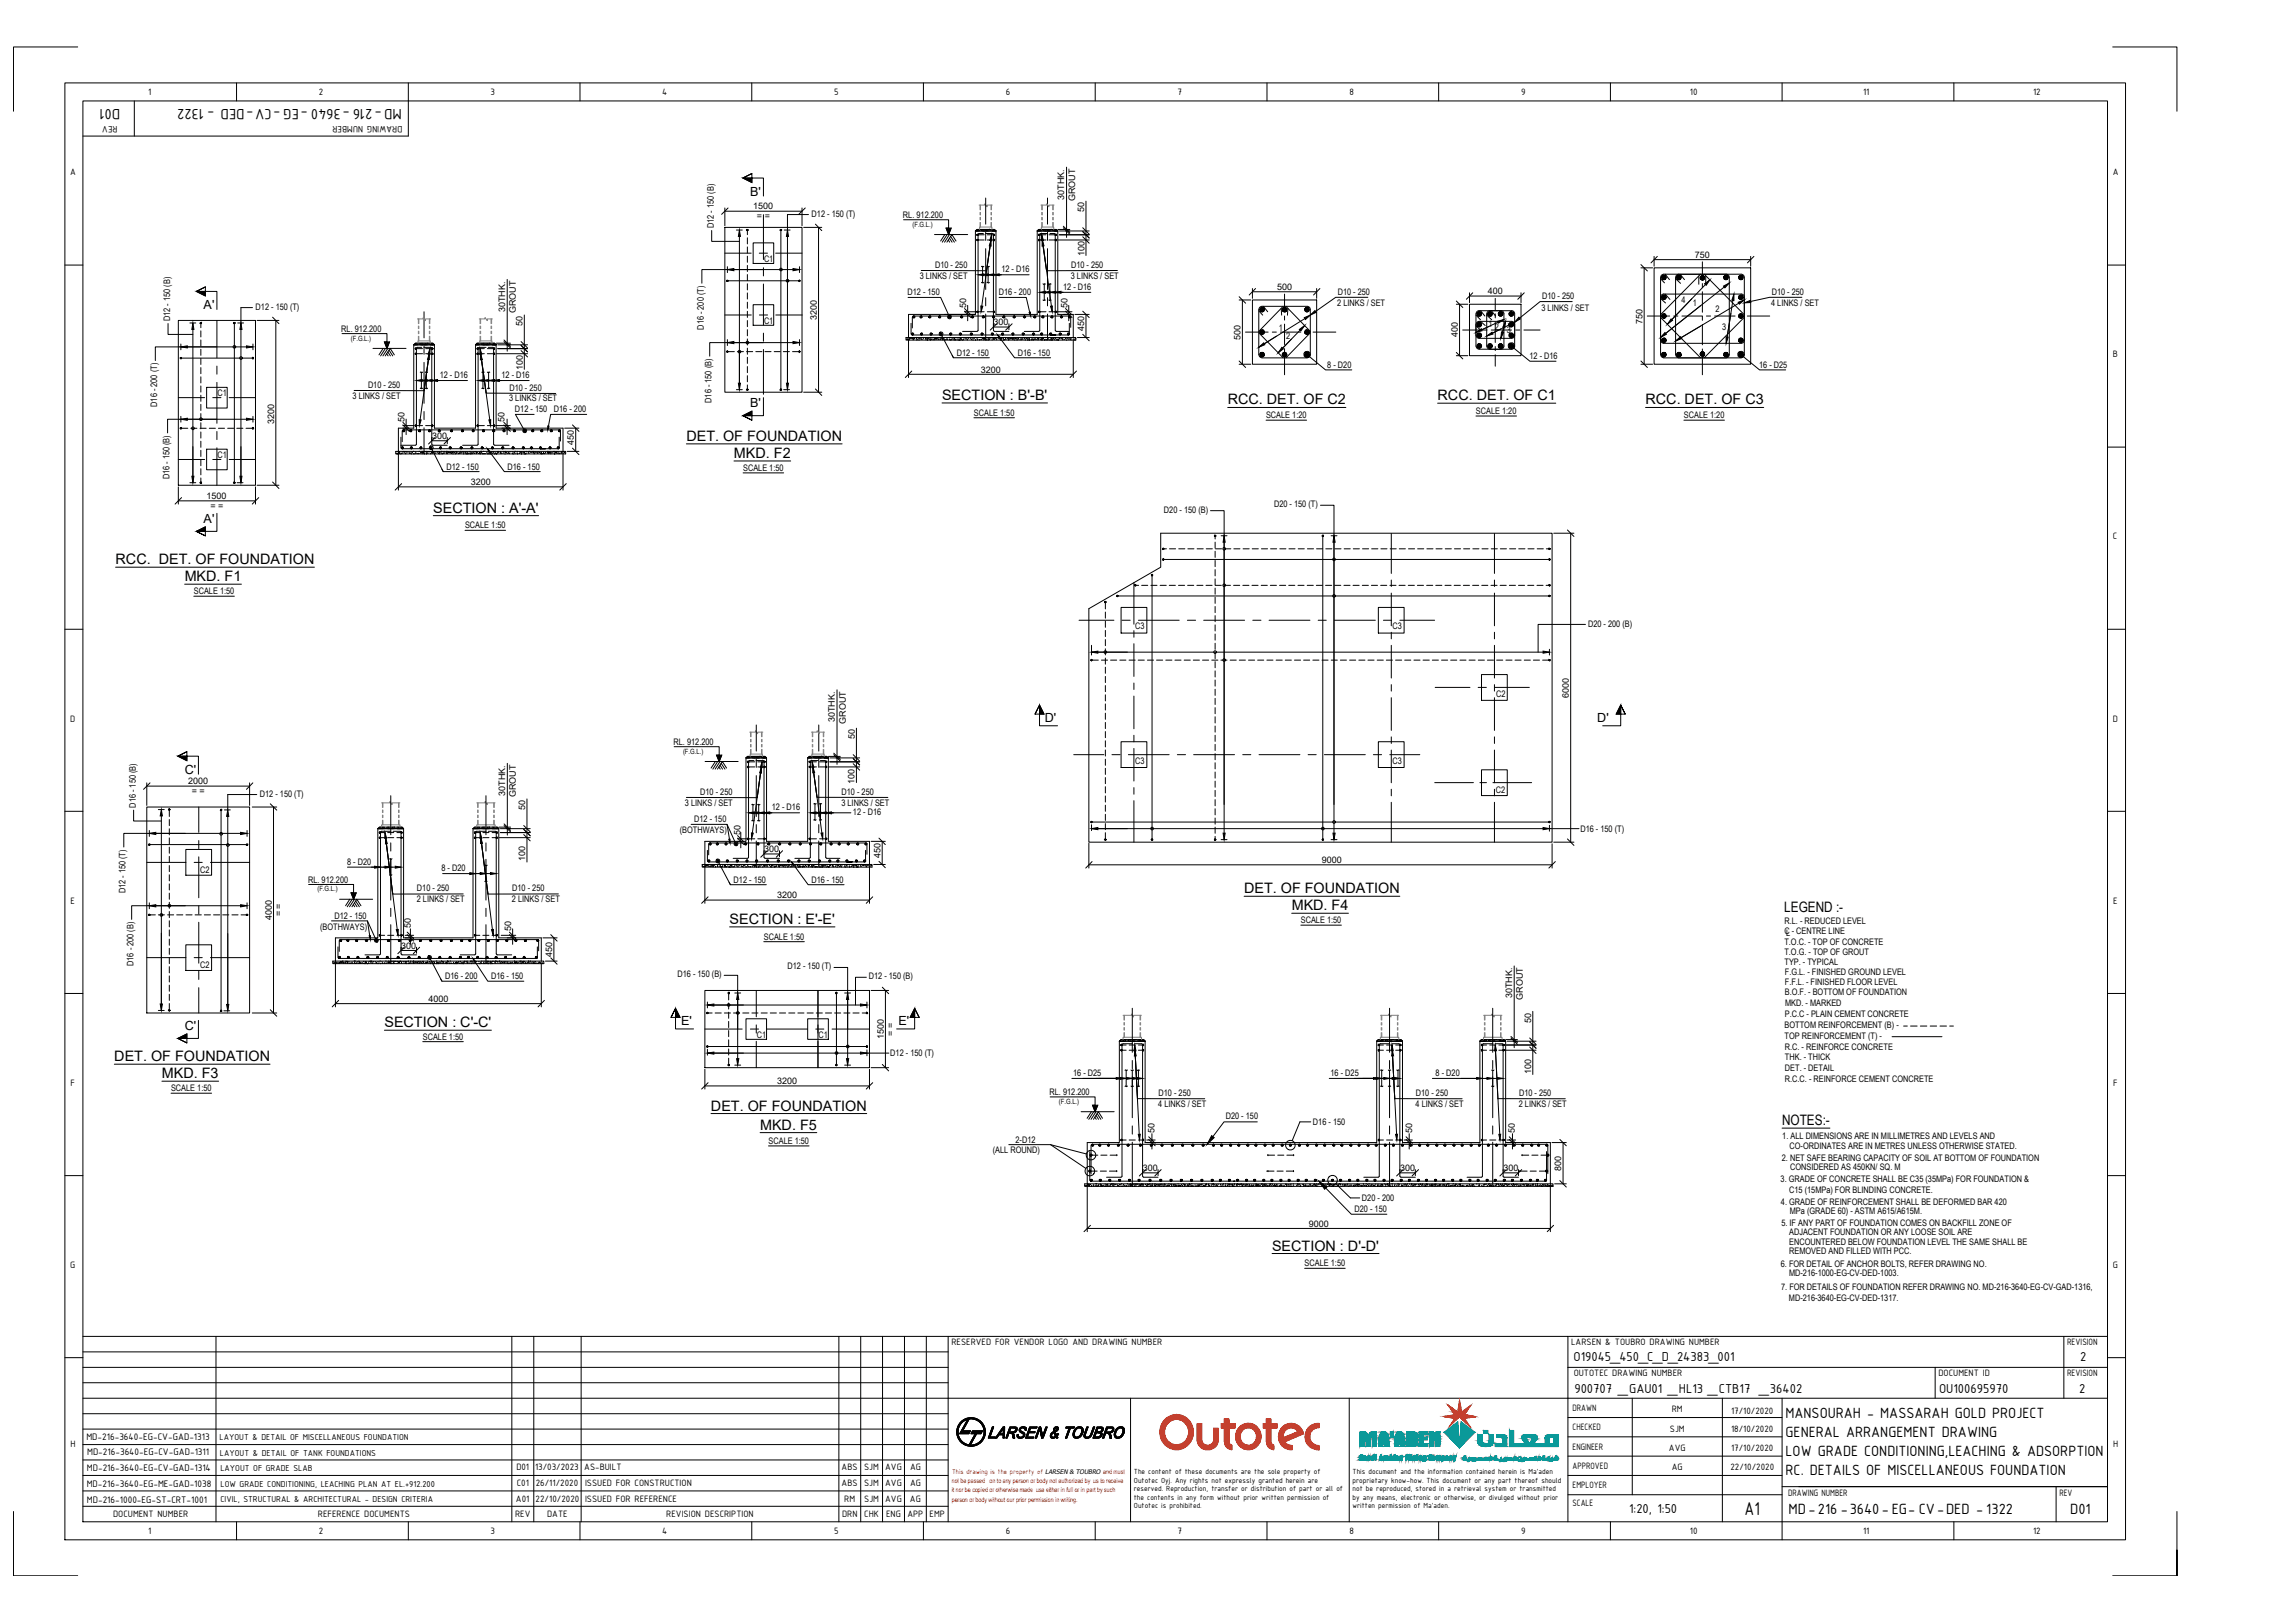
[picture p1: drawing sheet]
<svg xmlns="http://www.w3.org/2000/svg" width="841mm" height="594mm" viewBox="0 0 841 594" stroke-linecap="round" stroke-linejoin="round" font-family="sans-serif">
<defs><g id="words">
<text font-size="7.3" x="639.3" y="554.8">A1</text>
<g font-size="5.9">
<text x="44.1" y="39.8" transform="rotate(-180 44.1 39.8)">D01</text>
<text x="147.3" y="39.8" transform="rotate(-180 147.3 39.8)">MD-216 -3640 -EG -CV-DED - 1322</text>
<text x="654.3" y="519.2">MANSOURAH - MASSARAH GOLD PROJECT</text>
<text x="654.3" y="526.3">GENERAL ARRANGEMENT DRAWING</text>
<text x="654.3" y="533.3">LOW GRADE CONDITIONING,LEACHING &amp; ADSORPTION</text>
<text x="654.3" y="540.4">RC. DETAILS OF MISCELLANEOUS FOUNDATION</text>
<text x="655.4" y="554.5">MD-216 -3640-EG- CV-DED - 1322</text>
<text x="758.6" y="554.5">D01</text>
</g>
<g font-size="5.3">
<text x="345.2" y="146.5">SECTION : B'-B'</text>
<text x="449.9" y="148.1">RCC. DET. OF C2</text>
<text x="526.8" y="146.6">RCC. DET. OF C1</text>
<text x="603" y="148.1">RCC. DET. OF C3</text>
<text x="251.5" y="161.5">DET. OF FOUNDATION</text>
<text x="269" y="167.7">MKD. F2</text>
<text x="158.8" y="187.7">SECTION : A'-A'</text>
<text x="42.4" y="206.6">RCC. DET. OF FOUNDATION</text>
<text x="67.7" y="212.9">MKD. F1</text>
<text x="455.9" y="327.1">DET. OF FOUNDATION</text>
<text x="473.4" y="333.3">MKD. F4</text>
<text x="653.9" y="333.9">LEGEND :-</text>
<text x="267.4" y="338.4">SECTION : E'-E'</text>
<text x="140.9" y="376.2">SECTION : C'-C'</text>
<text x="41.9" y="388.7">DET. OF FOUNDATION</text>
<text x="59.3" y="394.9">MKD. F3</text>
<text x="260.5" y="406.8">DET. OF FOUNDATION</text>
<text x="278.5" y="413.7">MKD. F5</text>
<text x="653.1" y="412.1">NOTES:-</text>
<text x="466.2" y="458">SECTION : D'-D'</text>
</g>
<g font-size="5.1">
<text x="576.6" y="498.4">O19045_450_C_D_24383_001</text>
<text x="762.2" y="498.4">2</text>
<text x="576.9" y="510.2">900707 _GAU01 _HL13 _CTB17 _36402</text>
<text x="710.6" y="510.2">OU100695970</text>
<text x="761.9" y="510.2">2</text>
<text x="597" y="554.1">1:20, 1:50</text>
</g>
<g font-size="4.6">
<text x="274.9" y="71.7">B'</text>
<text x="74.6" y="113.3">A'</text>
<text x="274.9" y="149.1">B'</text>
<text x="74.6" y="191.4">A'</text>
<text x="382.8" y="264.3">D'</text>
<text x="585.3" y="264.3">D'</text>
<text x="67.8" y="283.4">C'</text>
<text x="67.8" y="377.1">C'</text>
<text x="249.6" y="375.3">E'</text>
<text x="329.2" y="375.3">E'</text>
</g>
<g font-size="3.8">
<text x="31.7" y="527.4">MD-216-3640-EG-CV-GAD-1313</text>
<text x="31.9" y="533.1">MD-216-3640-EG-CV-GAD-1311</text>
<text x="31.8" y="538.8">MD-216-3640-EG-CV-GAD-1314</text>
<text x="31.8" y="544.7">MD-216-3640-EG-ME-GAD-1038</text>
<text x="31.8" y="550.3">MD-216-1000-EG-ST-CRT-1001</text>
</g>
<g font-size="3.7">
<text x="54.3" y="34.8">1</text>
<text x="116.8" y="34.8">2</text>
<text x="179.8" y="34.7">3</text>
<text x="242.7" y="34.8">4</text>
<text x="305.6" y="34.7">5</text>
<text x="368.6" y="34.8">6</text>
<text x="431.5" y="34.8">7</text>
<text x="494.5" y="34.8">8</text>
<text x="557.4" y="34.7">9</text>
<text x="619.3" y="34.8">10</text>
<text x="682.7" y="34.8">11</text>
<text x="745.1" y="34.8">12</text>
<text x="43.1" y="46.3" transform="rotate(-180 43.1 46.3)">REV</text>
<text x="147.5" y="46.3" transform="rotate(-180 147.5 46.3)">DRAWING NUMBER</text>
<text x="25.7" y="64.2">A</text>
<text x="774.2" y="64.2">A</text>
<text x="774.3" y="130.9">B</text>
<text x="774.3" y="197.6">C</text>
<text x="25.7" y="264.3">D</text>
<text x="774.3" y="264.3">D</text>
<text x="25.8" y="331">E</text>
<text x="774.4" y="331">E</text>
<text x="25.9" y="397.7">F</text>
<text x="774.4" y="397.7">F</text>
<text x="25.8" y="464.4">G</text>
<text x="774.3" y="464.4">G</text>
<text x="348.6" y="492.8">RESERVED FOR VENDOR LOGO AND DRAWING NUMBER</text>
<text x="575.8" y="492.8">LARSEN &amp; TOUBRO DRAWING NUMBER</text>
<text x="757.5" y="492.8">REVISION</text>
<text x="576.7" y="504.1">OUTOTEC DRAWING NUMBER</text>
<text x="710.3" y="504.1">DOCUMENT ID</text>
<text x="757.5" y="504.1">REVISION</text>
<text x="576.3" y="516.8">DRAWN</text>
<text x="612.6" y="517.3">RM</text>
<text x="634.4" y="518">17/10/2020</text>
<text x="576.3" y="523.9">CHECKED</text>
<text x="612" y="524.4">SJM</text>
<text x="634.4" y="524.4">18/10/2020</text>
<text x="25.8" y="530.1">H</text>
<text x="576.3" y="531">ENGINEER</text>
<text x="611.6" y="531.3">AVG</text>
<text x="634.4" y="531.4">17/10/2020</text>
<text x="774.3" y="530.1">H</text>
<text x="189.2" y="538.5">D01</text>
<text x="196.1" y="538.5">13/03/2023</text>
<text x="214.1" y="538.5">AS-BUILT</text>
<text x="308.4" y="538.5">ABS</text>
<text x="316.7" y="538.5">SJM</text>
<text x="324.4" y="538.5">AVG</text>
<text x="333.5" y="538.5">AG</text>
<text x="576.3" y="538">APPROVED</text>
<text x="612.6" y="538.5">AG</text>
<text x="634.1" y="538.5">22/10/2020</text>
<text x="189.3" y="544.2">C01</text>
<text x="196.3" y="544.2">26/11/2020</text>
<text x="214.4" y="544.2">ISSUED FOR CONSTRUCTION</text>
<text x="308.4" y="544.2">ABS</text>
<text x="316.7" y="544.2">SJM</text>
<text x="324.4" y="544.2">AVG</text>
<text x="333.5" y="544.2">AG</text>
<text x="576.3" y="545.1">EMPLOYER</text>
<text x="189.1" y="550.3">A01</text>
<text x="196.3" y="550.3">22/10/2020</text>
<text x="214.4" y="550.3">ISSUED FOR REFERENCE</text>
<text x="309.4" y="550.3">RM</text>
<text x="316.7" y="550.3">SJM</text>
<text x="324.4" y="550.3">AVG</text>
<text x="333.4" y="550.3">AG</text>
<text x="576.3" y="551.6">SCALE</text>
<text x="655.3" y="548">DRAWING NUMBER</text>
<text x="754.7" y="548">REV</text>
<text x="41.4" y="555.7">DOCUMENT NUMBER</text>
<text x="116.5" y="555.7">REFERENCE DOCUMENTS</text>
<text x="188.8" y="555.7">REV</text>
<text x="200.5" y="555.7">DATE</text>
<text x="244.2" y="555.7">REVISION DESCRIPTION</text>
<text x="308.6" y="555.7">DRN</text>
<text x="316.7" y="555.7">CHK</text>
<text x="324.7" y="555.7">ENG</text>
<text x="332.5" y="555.7">APP</text>
<text x="340.6" y="555.7">EMP</text>
<text x="54.3" y="561.7">1</text>
<text x="116.8" y="561.8">2</text>
<text x="179.8" y="561.7">3</text>
<text x="242.7" y="561.7">4</text>
<text x="305.6" y="561.7">5</text>
<text x="368.6" y="561.8">6</text>
<text x="431.5" y="561.7">7</text>
<text x="494.5" y="561.7">8</text>
<text x="557.4" y="561.9">9</text>
<text x="619.3" y="561.7">10</text>
<text x="682.7" y="561.7">11</text>
<text x="745.1" y="561.8">12</text>
</g>
<g font-size="3.4">
<text x="80.5" y="527.5">LAYOUT &amp; DETAIL OF MISCELLANEOUS FOUNDATION</text>
<text x="80.6" y="533.2">LAYOUT &amp; DETAIL OF TANK FOUNDATIONS</text>
<text x="80.8" y="538.7">LAYOUT OF GRADE SLAB</text>
<text x="80.8" y="544.6">LOW GRADE CONDITIONING, LEACHING PLAN AT EL.+912.200</text>
<text x="80.8" y="550.3">CIVIL, STRUCTURAL &amp; ARCHITECTURAL - DESIGN CRITERIA</text>
</g>
<g font-size="3.3">
<text x="276" y="76.7">1500</text>
<text x="390" y="73.2" transform="rotate(-90 390 73.2)">30THK.</text>
<text x="394" y="73.6" transform="rotate(-90 394 73.6)">GROUT</text>
<text x="397.3" y="77.8" transform="rotate(-90 397.3 77.8)">50</text>
<text x="261.6" y="83.5" transform="rotate(-90 261.6 83.5)">D12 - 150 (B)</text>
<text x="277.4" y="80.3">= =</text>
<text x="297.4" y="79.6">D12 - 150 (T)</text>
<text x="330.9" y="79.8">RL. 912.200</text>
<text x="280" y="95.9">C1</text>
<text x="397.5" y="93.8" transform="rotate(-90 397.5 93.8)">100</text>
<text x="621.1" y="94.5">750</text>
<text x="342.7" y="98.1">D10 - 250</text>
<text x="367" y="99.7">12 - D16</text>
<text x="392.5" y="98.1">D10 - 250</text>
<text x="337" y="102.2">3 LINKS / SET</text>
<text x="389.6" y="106.1">12 - D16</text>
<text x="392.4" y="102.2">3 LINKS / SET</text>
<text x="468" y="106.2">500</text>
<text x="545.3" y="107.8">400</text>
<text x="93.7" y="113.7">D12 - 150 (T)</text>
<text x="332.6" y="108.2">D12 - 150</text>
<text x="354" y="112.7" transform="rotate(-90 354 112.7)">50</text>
<text x="366" y="108.2">D16 - 200</text>
<text x="391.1" y="112.7" transform="rotate(-90 391.1 112.7)">50</text>
<text x="490" y="112.2">2 LINKS / SET</text>
<text x="490.2" y="108">D10 - 250</text>
<text x="564.9" y="113.8">3 LINKS / SET</text>
<text x="565.1" y="109.6">D10 - 250</text>
<text x="616.2" y="110.8">4</text>
<text x="620.4" y="112">1</text>
<text x="649" y="112.2">4 LINKS / SET</text>
<text x="649.3" y="108">D10 - 250</text>
<text x="62.4" y="117.6" transform="rotate(-90 62.4 117.6)">D12 - 150 (B)</text>
<text x="185.1" y="114.3" transform="rotate(-90 185.1 114.3)">30THK.</text>
<text x="189" y="114.7" transform="rotate(-90 189 114.7)">GROUT</text>
<text x="191.5" y="119.5" transform="rotate(-90 191.5 119.5)">50</text>
<text x="280" y="118.5">C1</text>
<text x="299.3" y="117.1" transform="rotate(-90 299.3 117.1)">3200</text>
<text x="364.1" y="119.1">300</text>
<text x="545.5" y="119.6">1</text>
<text x="601.9" y="118.5" transform="rotate(-90 601.9 118.5)">750</text>
<text x="628.7" y="114.2">2</text>
<text x="125.1" y="121.5">RL. 912.200</text>
<text x="257.9" y="120.7" transform="rotate(-90 257.9 120.7)">D16 - 200 (T)</text>
<text x="397.3" y="121.1" transform="rotate(-90 397.3 121.1)">450</text>
<text x="454.6" y="124.4" transform="rotate(-90 454.6 124.4)">500</text>
<text x="468.7" y="121.1">1</text>
<text x="471.3" y="124.3">2</text>
<text x="534.2" y="123.5" transform="rotate(-90 534.2 123.5)">400</text>
<text x="547.8" y="120.9">2</text>
<text x="552.2" y="122.1">3</text>
<text x="631.1" y="120.8">3</text>
<text x="350.6" y="130.3">D12 - 150</text>
<text x="373" y="130.3">D16 - 150</text>
<text x="560.5" y="131.5">12 - D16</text>
<text x="191.5" y="135.5" transform="rotate(-90 191.5 135.5)">100</text>
<text x="359.5" y="136.5">3200</text>
<text x="486.4" y="134.6">8 - D20</text>
<text x="644.6" y="134.6">16 - D25</text>
<text x="134.9" y="142">D10 - 250</text>
<text x="161.1" y="138.4">12 - D16</text>
<text x="183.8" y="138.4">12 - D16</text>
<text x="186.7" y="143.4">D10 - 250</text>
<text x="57.6" y="149" transform="rotate(-90 57.6 149)">D16 - 200 (T)</text>
<text x="79.7" y="145.1">C1</text>
<text x="129.2" y="146.1">3 LINKS / SET</text>
<text x="186.6" y="147">3 LINKS / SET</text>
<text x="260.8" y="147.5" transform="rotate(-90 260.8 147.5)">D16 - 150 (B)</text>
<text x="100.4" y="155.2" transform="rotate(-90 100.4 155.2)">3200</text>
<text x="148.2" y="154.4" transform="rotate(-90 148.2 154.4)">50</text>
<text x="184.9" y="154.4" transform="rotate(-90 184.9 154.4)">50</text>
<text x="188.7" y="151.1">D12 - 150</text>
<text x="203" y="151.1">D16 - 200</text>
<text x="356.9" y="152.3">SCALE 1:50</text>
<text x="464" y="153.2">SCALE 1:20</text>
<text x="540.9" y="151.7">SCALE 1:20</text>
<text x="617.1" y="153.2">SCALE 1:20</text>
<text x="158.4" y="160.8">300</text>
<text x="79.7" y="167.9">C1</text>
<text x="210.3" y="162.8" transform="rotate(-90 210.3 162.8)">450</text>
<text x="163.6" y="172">D12 - 150</text>
<text x="186" y="172">D16 - 150</text>
<text x="272.3" y="172.5">SCALE 1:50</text>
<text x="62.1" y="175.6" transform="rotate(-90 62.1 175.6)">D16 - 150 (B)</text>
<text x="172.5" y="177.7">3200</text>
<text x="75.7" y="182.8">1500</text>
<text x="466.9" y="185.8">D20 - 150 (T)</text>
<text x="77.1" y="186.4">= =</text>
<text x="426.5" y="187.7">D20 - 150 (B)</text>
<text x="170.4" y="193.6">SCALE 1:50</text>
<text x="71" y="217.7">SCALE 1:50</text>
<text x="416" y="230.5">C3</text>
<text x="510.3" y="230.5">C3</text>
<text x="581.9" y="229.5">D20 - 200 (B)</text>
<text x="548.3" y="255.2">C2</text>
<text x="575" y="255.5" transform="rotate(-90 575 255.5)">6000</text>
<text x="305.9" y="264.6" transform="rotate(-90 305.9 264.6)">30THK.</text>
<text x="309.9" y="265.1" transform="rotate(-90 309.9 265.1)">GROUT</text>
<text x="246.8" y="272.8">RL. 912.200</text>
<text x="313.2" y="270.8" transform="rotate(-90 313.2 270.8)">50</text>
<text x="416" y="279.8">C3</text>
<text x="510.3" y="279.8">C3</text>
<text x="69" y="287.3">2000</text>
<text x="313.2" y="287" transform="rotate(-90 313.2 287)">100</text>
<text x="70.3" y="290.8">= =</text>
<text x="95.2" y="292.1">D12 - 150 (T)</text>
<text x="185.1" y="291.5" transform="rotate(-90 185.1 291.5)">30THK.</text>
<text x="189.1" y="292" transform="rotate(-90 189.1 292)">GROUT</text>
<text x="256.6" y="291.1">D10 - 250</text>
<text x="308.4" y="291.1">D10 - 250</text>
<text x="548.2" y="290.3">C2</text>
<text x="49.8" y="295.8" transform="rotate(-90 49.8 295.8)">D16 - 150 (B)</text>
<text x="192.5" y="296.7" transform="rotate(-90 192.5 296.7)">50</text>
<text x="251" y="295.2">3 LINKS / SET</text>
<text x="282.9" y="296.8">12 - D16</text>
<text x="308.3" y="295.2">3 LINKS / SET</text>
<text x="312.6" y="298.5">12 - D16</text>
<text x="249.1" y="305.2">(BOTHWAYS)</text>
<text x="254.4" y="301.2">D12 - 150</text>
<text x="271.4" y="305.7" transform="rotate(-90 271.4 305.7)">50</text>
<text x="579.1" y="304.6">D16 - 150 (T)</text>
<text x="127.2" y="316.7">8 - D20</text>
<text x="192.5" y="315.5" transform="rotate(-90 192.5 315.5)">100</text>
<text x="280.1" y="312.1">300</text>
<text x="322.7" y="314.1" transform="rotate(-90 322.7 314.1)">450</text>
<text x="484.4" y="316.1">9000</text>
<text x="73.3" y="319.8">C2</text>
<text x="112.9" y="323.2">RL. 912.200</text>
<text x="161.8" y="319">8 - D20</text>
<text x="268.8" y="323.3">D12 - 150</text>
<text x="297.3" y="323.3">D16 - 150</text>
<text x="46" y="327.3" transform="rotate(-90 46 327.3)">D12 - 150 (T)</text>
<text x="152.8" y="326.4">D10 - 250</text>
<text x="187.7" y="326.4">D10 - 250</text>
<text x="284.8" y="329">3200</text>
<text x="103.2" y="335.7" transform="rotate(-90 103.2 335.7)">= =</text>
<text x="152.7" y="330.5">2 LINKS / SET</text>
<text x="187.6" y="330.5">2 LINKS / SET</text>
<text x="99.6" y="336.9" transform="rotate(-90 99.6 336.9)">4000</text>
<text x="117.3" y="340.5">(BOTHWAYS)</text>
<text x="122.5" y="336.6">D12 - 150</text>
<text x="150.5" y="340" transform="rotate(-90 150.5 340)">50</text>
<text x="187.3" y="341.1" transform="rotate(-90 187.3 341.1)">50</text>
<text x="476.7" y="338.2">SCALE 1:50</text>
<text x="653.9" y="341.9">C - CENTRE LINE</text>
<text x="654" y="338.3">R.L. - REDUCED LEVEL</text>
<text x="147.1" y="347.5">300</text>
<text x="279.9" y="344.2">SCALE 1:50</text>
<text x="653.9" y="346.2">T.O.C. - TOP OF CONCRETE</text>
<text x="654.6" y="342.7">L</text>
<text x="48.9" y="353.8" transform="rotate(-90 48.9 353.8)">D16 - 200 (B)</text>
<text x="202.4" y="350.4" transform="rotate(-90 202.4 350.4)">450</text>
<text x="653.9" y="349.8">T.O.G. - TOP OF GROUT</text>
<text x="654" y="353.4">TYP. - TYPICAL</text>
<text x="73.4" y="354.4">C2</text>
<text x="163.1" y="358.7">D16 - 200</text>
<text x="179.9" y="358.7">D16 - 150</text>
<text x="248.3" y="357.9">D16 - 150 (B)</text>
<text x="288.6" y="355">D12 - 150 (T)</text>
<text x="318.4" y="358.7">D12 - 150 (B)</text>
<text x="654.1" y="357">F.G.L. - FINISHED GROUND LEVEL</text>
<text x="554.1" y="365.7" transform="rotate(-90 554.1 365.7)">30THK.</text>
<text x="654.1" y="364.5">B.O.F. - BOTTOM OF FOUNDATION</text>
<text x="654.1" y="360.6">F.F.L. - FINISHED FLOOR LEVEL</text>
<text x="157" y="367">4000</text>
<text x="558" y="366.2" transform="rotate(-90 558 366.2)">GROUT</text>
<text x="654.2" y="368.3">MKD. - MARKED</text>
<text x="561.1" y="374.5" transform="rotate(-90 561.1 374.5)">50</text>
<text x="654" y="376.6">BOTTOM REINFORCEMENT (B) -</text>
<text x="654.1" y="372.4">P.C.C - PLAIN CEMENT CONCRETE</text>
<text x="154.9" y="380.8">SCALE 1:50</text>
<text x="277.3" y="380.1">C1</text>
<text x="300" y="380">C1</text>
<text x="323.9" y="380.7" transform="rotate(-90 323.9 380.7)">1500</text>
<text x="327.4" y="379.3" transform="rotate(-90 327.4 379.3)">= =</text>
<text x="654" y="380.5">TOP REINFORCEMENT (T) -</text>
<text x="326.2" y="386.9">D12 - 150 (T)</text>
<text x="654.1" y="384.4">R.C. - REINFORCE CONCRETE</text>
<text x="654.1" y="388.4">THK. - THICK</text>
<text x="393.3" y="394.1">16 - D25</text>
<text x="487.6" y="394.1">16 - D25</text>
<text x="526.1" y="394.1">8 - D20</text>
<text x="561.1" y="393.3" transform="rotate(-90 561.1 393.3)">100</text>
<text x="654.1" y="392.2">DET. - DETAIL</text>
<text x="62.7" y="399.7">SCALE 1:50</text>
<text x="284.8" y="397.1">3200</text>
<text x="384.6" y="401.1">RL. 912.200</text>
<text x="424.5" y="401.4">D10 - 250</text>
<text x="518.9" y="401.4">D10 - 250</text>
<text x="556.7" y="401.4">D10 - 250</text>
<text x="654.1" y="396.2">R.C.C. - REINFORCE CEMENT CONCRETE</text>
<text x="424.5" y="405.5">4 LINKS / SET</text>
<text x="518.8" y="405.5">4 LINKS / SET</text>
<text x="556.6" y="405.5">2 LINKS / SET</text>
<text x="449.2" y="410">D20 - 150</text>
<text x="481.1" y="411.9">D16 - 150</text>
<text x="281.6" y="419">SCALE 1:50</text>
<text x="372.1" y="418.6">2-D12</text>
<text x="423" y="415" transform="rotate(-90 423 415)">50</text>
<text x="517.5" y="415" transform="rotate(-90 517.5 415)">50</text>
<text x="555.1" y="415" transform="rotate(-90 555.1 415)">50</text>
<text x="653.1" y="417.3">1. ALL DIMENSIONS ARE IN MILLIMETRES AND LEVELS AND</text>
<text x="363.8" y="422.4">(ALL ROUND)</text>
<text x="653" y="425.2">2. NET SAFE BEARING CAPACITY OF SOIL AT BOTTOM OF FOUNDATION</text>
<text x="655.8" y="420.8">CO-ORDINATES ARE IN METRES UNLESS OTHERWISE STATED.</text>
<text x="418.8" y="428.9">300</text>
<text x="513.1" y="428.9">300</text>
<text x="550.9" y="428.9">300</text>
<text x="572.2" y="428.8" transform="rotate(-90 572.2 428.8)">800</text>
<text x="656" y="428.6">CONSIDERED AS 450KN/ SQ. M</text>
<text x="652.5" y="433.1">3. GRADE OF CONCRETE SHALL BE C35 (35MPa) FOR FOUNDATION &amp;</text>
<text x="655.6" y="436.8">C15 (15MPa) FOR BLINDING CONCRETE.</text>
<text x="496.4" y="444">D20 - 150</text>
<text x="499.1" y="439.7">D20 - 200</text>
<text x="652.6" y="441.2">4. GRADE OF REINFORCEMENT SHALL BE DEFORMED BAR 420</text>
<text x="479.6" y="449.3">9000</text>
<text x="652.8" y="449.1">5. IF ANY PART OF FOUNDATION COMES ON BACKFILL ZONE OF</text>
<text x="655.9" y="444.6">MPa (GRADE 60) - ASTM A615/A615M.</text>
<text x="655.6" y="455.9">ENCOUNTERED BELOW FOUNDATION LEVEL THE SAME SHALL BE</text>
<text x="655.6" y="452.5">ADJACENT FOUNDATION OR ANY LOOSE SOIL ARE</text>
<text x="655.6" y="459.4">REMOVED AND FILLED WITH PCC.</text>
<text x="478.1" y="463.8">SCALE 1:50</text>
<text x="652.6" y="463.9">6. FOR DETAIL OF ANCHOR BOLTS, REFER DRAWING NO.</text>
<text x="655.6" y="467.5">MD-216-1000-EG-CV-DED-1003.</text>
<text x="652.7" y="472.5">7. FOR DETAILS OF FOUNDATION REFER DRAWING NO. MD-216-3640-EG-CV-GAD-1316,</text>
<text x="655.6" y="476.6">MD-216-3640-EG-CV-DED-1317.</text>
</g>
<g font-size="2.9">
<text x="415.5" y="539.9">The content of these documents are the sole property of</text>
<text x="495.7" y="539.9">This document and the information contained herein is Ma'aden</text>
<text x="415.5" y="543.1">Outotec Oyj. Any rights not expressly granted herein are</text>
<text x="495.7" y="543.1">proprietary know-how. This document or any part thereof should</text>
<text x="415.5" y="546.2">reserved. Reproduction, transfer or distribution of part or all of</text>
<text x="415.5" y="549.4">the contents in any form without prior written permission of</text>
<text x="495.7" y="546.2">not be reproduced, stored in a retrieval system or transmitted</text>
<text x="495.7" y="549.4">by any means, electronic or otherwise, or divulged without prior</text>
<text x="415.5" y="552.5">Outotec is prohibited.</text>
<text x="495.7" y="552.5">written permission of Ma'aden.</text>
</g>
<g font-size="2.6">
<text x="334.4" y="83.2">(F.G.L.)</text>
<text x="128.6" y="124.9">(F.G.L.)</text>
<text x="250.3" y="276.2">(F.G.L.)</text>
<text x="116.3" y="326.4">(F.G.L.)</text>
<text x="388.1" y="404.5">(F.G.L.)</text>
</g>
<text font-size="2.6" fill="#f00" x="348.9" y="539.8">This drawing is the property of</text>
<g font-size="2.4" fill="#f00">
<text x="348.8" y="543.2">not be passed on to any person or body not authorized by us to receive</text>
<text x="348.8" y="546.6">it nor be copied or otherwise made use either in full or in part by such</text>
<text x="348.8" y="550">person or body without our prior permission in writing.</text>
</g>
<text font-size="2.3" x="383.1" y="539.8">LARSEN &amp; TOUBRO and must</text>
</g></defs>
<!-- layer: CI-TEXT -->
<g fill="none" stroke="#000" stroke-width=".37">
<path d="M345.2 147.6h38.7M356.9 153h14.9M449.9 149.2h43.3M464 153.9h14.8M526.8 147.7h43.3M540.9 152.4h14.8M603 149.2h43.3M617.1 153.9h14.8M251.5 162.6h57.1M269 168.8h20.8M272.3 173.2h14.9M158.8 188.9h38.6"/>
<path d="M170.4 194.2h14.9M42.4 207.7h72.8M67.7 214h20.8M71 218.4h14.9M267.4 339.5h38.6M455.9 328.3h57.1M473.4 334.5h20.7M476.7 338.9h14.9M279.9 344.9h14.9M140.9 377.3h39.2M41.9 389.8h57.1M59.3 396h20.8"/>
<path d="M154.9 381.5h14.9M62.7 400.4h14.8M260.5 407.9h57.1M278.5 414.8h20.8M281.6 419.7h14.9M466.2 459.1h39.2M478.1 464.5h14.9"/>
</g>
<!-- layer: 0 -->
<g fill="none" stroke="#000" stroke-width=".37">
<path d="M266.8 76.2l-2.4 2.3M275.5 63.6l-3.3 1.6 3.3 1.7v-3.3l-3.3 1.6h7.6v6.6M295.1 76.2l-2.4 2.3M298.8 82.1l2.3 2.4M331.1 80.5h16.5v5.4v-2.4h-.9l.9 2.4 1-2.4M357.4 84.6l.6-.6h6.4l.6 .6zM358 84.1l.2 .1zM361.3 84.6h.1M363.6 84.6h.2M364 84.2l.1 .1zM364.2 84.5h.1M365 84.6h-7.6v30.6h-24.5v8.4h60.4"/>
<path d="M365 84.6v30.6h15.1v-30.6h7.5M380.7 84.1l.2 .1zM384 84.6h.1M385.2 84h.1M386.3 84.6h.1M386.6 84.2l.2-.1v.2zM386.7 84.6h.9h-7.5l.5-.6h6.5l.5 .6M386.9 84.6h.1M387.6 84.6v30.6h5.7v8.4M389.7 83.4l2.3 2.4M389.7 82.9l2.3 2.3M396.8 84.8l2.3 2.4"/>
<path d="M396.8 83.4l2.3 2.4M396.8 86.7l2.3 2.4M601.3 96.9l2.4 2.3M607.3 93.9l-2.3 2.4M642.7 93.9l-2.3 2.4M75.3 105.1l-3.3 1.6 3.3 1.7v-3.3l-3.3 1.6h7.5v6.6M99.9 116.2l2.3 2.3M344.7 108.9l2.9 6.6M346.1 115.2h11.3M353.5 114l2.3 2.3M353.5 113l2.3 2.4M365.2 118.6l-2.3 2.3"/>
<path d="M370.9 118.6l-2.4 2.3M390.5 114l2.3 2.3M390.5 113l2.3 2.4M396.8 114l2.3 2.3M454.1 108.7l2.4 2.4M460.1 105.7l-2.3 2.3M483.7 105.7l-2.3 2.3M533.7 110.3l2.4 2.3M539.7 107.2l-2.3 2.4M558.6 107.2l-2.4 2.4M125.3 122.2h16.5v5.4v-2.4h-.9l.9 2.4 .9-2.4M151.6 126.3l.6-.6h6.4l.6 .6z"/>
<path d="M152.3 125.8h.1M155.4 126.2l.2-.1zM156.7 125.7h.1M157.8 126.3h.1M158.1 125.8l.2 .2zM158.4 126.2h.1M159.2 126.3h-7.6v30.5h-5.6v8.5h60.3M159.2 126.3v30.5h15.1v-30.5h7.5M174.9 125.8v.2zM178.2 126.3h.1M179.4 125.7h.1M180.5 126.3h.1"/>
<path d="M180.7 125.8l.3 .2zM180.8 126.3h1h-7.5l.5-.6h6.5l.5 .6M181 126.2h.1M181.8 126.3v30.5h24.5v8.5M184.7 125.1l2.4 2.3M184.7 124.5l2.4 2.4M191 126.5l2.3 2.4M191 125.1l2.3 2.3M191 128.4l2.3 2.3M332.3 124.2h.1M332.9 123.6h-.9v1h62.2v-1h-.9M333 123.6v.1"/>
<path d="M334.1 123.9h.1M334.1 135.9l-2.3 2.4M334.7 124.1l.1 .2zM336 123.6h.1M339.1 123.8h.1M339.9 124.6l-.1-.2 .2 .2M340.9 124.4h.1M341.2 124.3l.1 .1zM342.5 124.1l.2 .2zM343 124h.1M343.6 123.6h.1M344.8 123.6h.1"/>
<path d="M345.1 123l4.3 8M345.2 123.8h.3l-.1 .2zM345.3 124.2h.1M349.7 123.9h.1M350 124.3h.1M351.5 124.6h.1M351.8 124h.1M353.6 123.7h.1M354.1 123.7h.1M355.9 124.2h.1M358.9 124.4h.1M360.3 124l.1 .1z"/>
<path d="M360.7 124.1l.1 .1zM361.3 124.6h.1M362.1 124.6h.1M362.5 123.8h.1M363.9 124.1l.2 .2zM364.8 123.7l.1 .2zM366.5 124.3l.1 .2zM366.7 123.8l.1 .2zM367.7 124.5h.1M369.6 124.1h.1M369.6 123.6v.1M371 124v.2z"/>
<path d="M371.3 123.8h.1M375.4 123.8h.1M376.7 124.6h.1M377.1 124.3h.1M378.4 124.2h.1M379.9 123.6v.1M380.2 123.8l.2 .2zM381.6 124.1h.1M382.8 124.6l-.2-.2 .2 .2M385.4 124.1l.2 .2zM385.5 124.6h.1M386 123.8h.1"/>
<path d="M387.3 124.2h.1M387.8 124.4h.1M388.1 123.8l.2 .2zM389.1 123.9h.1M390.5 123.6h.1M390.9 123.6l.1 .1M391 123.6v.1M391.1 123.6l-.1 .1M392.2 124.1h.1M394.5 135.9l-2.4 2.4M396.8 122.4l2.3 2.4M454.1 132.2l2.4 2.4"/>
<path d="M479.9 130.6l5.9 4.9h9.6M533.7 129.1l2.4 2.4M554.7 127.5l5.9 4.8h9.6M601.3 132.2l2.4 2.4M638.9 130.6l5.9 4.9h9.6M147.6 155.6l2.4 2.4M147.6 154.7l2.4 2.4M184.6 155.6l2.4 2.4M184.6 154.7l2.4 2.4M188.9 151.8l3 5.4M209.8 155.6l2.4 2.4M279.8 145.6v6.6h-7.6l3.3 1.7v-3.3l-3.3 1.6 3.3 1.7"/>
<path d="M298.8 142.5l2.3 2.3M99.9 176.5l2.3 2.4M145.7 166.3h.1M146 165.3h-1v1h62.3v-1h-1M146 165.7l.2 .1zM147.2 177.1l-2.4 2.4M147.8 165.4h.1M148.4 165.3h.1M150.1 165.9h.1M153.1 166.1h.1M154.5 165.7l.1 .1zM154.9 165.7h.1"/>
<path d="M155.4 166.1l.2 .2zM156.2 166.3h.1M156.7 165.4h.1M158.1 165.8l.3-.1-.1 .3zM158.3 164.6l4.1 8.1M158.9 165.4h.1M159.4 160.2l-2.4 2.4M160.7 166l.1 .1zM160.9 165.5l.1 .2zM161.9 166.1h.1M163.7 165.8h.1M163.7 165.3h.1"/>
<path d="M165.1 160.2l-2.4 2.4M165.1 165.7l.1 .2zM165.5 165.5l.2 .1zM169.6 165.5l.1 .1zM170.8 166.3h.1M171.3 166l.1 .2zM172.6 165.9h.1M174.1 165.3v.1M174.4 165.5h.1M175.8 165.7h.1M176.8 166.1h.3zM179.6 165.8l.1 .2z"/>
<path d="M179.6 166.3h.2M180.2 165.5h.1M181.4 165.9h.1M181.9 166.1h.1M182.3 165.5h.2v.2zM183.2 165.6h.1M184.6 165.3h.1M185.1 165.3l.1 .1M185.2 165.3v.1M186.4 165.8h.1M190.3 166l.1 .1zM190.8 165.5l.2 .1z"/>
<path d="M192.2 165.6h.1M192.6 166.3h.1M193.9 165.3h.1M195.2 165.3h.1M197 165.9v.1zM198.4 166.3h.1M199.2 166h.1M200.9 165.7h.1M201 165.8h.2v.2zM201.4 165.6l.1 .2zM202.9 165.5h.1M203.2 166.3h.1"/>
<path d="M203.7 165.5l.2 .2zM205.9 165.3h.1M206.6 165.3l.1 .1M206.7 165.3v.1M207.5 177.1l-2.4 2.4M209.8 164.1l2.4 2.4M66.5 182.3l-2.3 2.3M79.5 188v6.6h-7.5l3.3 1.7v-3.3l-3.3 1.6 3.3 1.7M94.8 182.3l-2.4 2.3M574.4 194.1l2.4 2.4M68.5 275.3l-3.3 1.7 3.3 1.6v-3.3l-3.3 1.7h7.5v6.6M247 273.5h16.6v5.4v-2.3h-1l1 2.3 .9-2.3"/>
<path d="M273.4 277.6l.5-.6h6.5l.5 .6zM274 277.2l.1 .1zM277.3 277.6h.1M278.5 277h.1M279.6 277.6h.1M279.9 277.2l.2-.1v.2zM280.2 277.6h.1M280.9 277.6h-7.5v30.6h-15.1v8.4h60.3M280.9 277.6v30.6h15.1v-30.6h7.6M296.6 277.2h.1M299.9 277.6h.1M302.2 277.6h.1"/>
<path d="M302.5 277.2l.2 .1zM302.5 277.6h1.1h-7.6l.6-.6h6.4l.6 .6M302.8 277.5h.1M303.6 277.6v30.6h15v8.4M305.5 275.9l2.4 2.3M305.5 276.4l2.4 2.4M312.7 277.8l2.3 2.4M312.7 276.4l2.3 2.4M312.7 279.7l2.3 2.4M379.3 261.5l1.6-3.3 1.7 3.3h-3.3l1.6-3.3v7.6h6.6M595.6 261.5l-1.7-3.3-1.6 3.3h3.3l-1.7-3.3v7.6h-6.6M55 286.7l-2.4 2.4"/>
<path d="M92.7 286.7l-2.4 2.4M99 294.4l2.4 2.3M138.5 303.5l.6-.5h8.2l.6 .5zM140 303.1h.1M143.3 303.5h.1M144.5 303h.1M144.6 303h-.1M145.6 303.5h.1M145.9 303.1l.2 .2zM146.2 303.5h.1M147.5 303.3h.1M147.9 303.5h-9.4v40h-15.6v8.5h75.5"/>
<path d="M147.9 303.5v40h25.4v-40h9.5M173.3 303.5l.6-.5h8.3l.6 .5zM174.9 303.1h.1M178.2 303.5h.1M179.4 303h.1M180.5 303.5h.1M180.8 303.1l.2 .2zM181.1 303.5h.1M182.4 303.3h.1M182.8 303.5v40h15.6v8.5M184.7 302.4l2.4 2.3M184.7 301.8l2.4 2.3"/>
<path d="M191.9 303.8l2.4 2.3M191.9 302.4l2.4 2.3M191.9 305.7l2.4 2.3M258.3 316.6h-1v1h62.3v-1h-1M258.4 317.1l.2 .2zM258.9 317h.1M259.5 316.6h.1M260.7 316.6h.1M261.1 316.8h.3v.2zM261.2 317.2h.1M263.4 315.9l4.3 8.1M264.1 316.6v.1"/>
<path d="M265.6 316.9l.1 .2zM265.9 317.3l.2 .2zM266.4 301.9l3 6.6M267.4 317.6h.1M267.7 317h.1M269.5 316.7l.2 .1zM270.1 316.7l.1 .1zM270.3 307l2.3 2.3M270.3 306l2.3 2.4M271.8 317.3l.1 .1zM274.8 317.4h.1M276.3 317v.1z"/>
<path d="M276.6 317.1h.1M277.3 317.6l-.2-.2 .2 .2M278 317.6h.1M278.4 316.8h.1M279.9 317.1l.2 .2zM280.7 316.7h.1M281.2 311.6l-2.4 2.4M282.4 317.3h.1M282.6 316.8l.2 .2zM283.7 317.5h.1M285.4 317.1l.2 .2zM285.5 316.6h.1"/>
<path d="M286.8 311.6l-2.3 2.4M286.9 317h.1M287.3 316.8h.1M291.3 316.8l.1 .1zM292.6 317.6h.1M293 317.3l.1 .2zM294.3 317.2l.2 .1zM295.8 316.6h.1M296.1 316.9h.1M297.5 317.1v.2zM298.1 316.6v.1M298.7 317.6h.1"/>
<path d="M301.4 317.6h.1M301.5 317.3l-.2-.2h.2v.2M301.9 316.8l.1 .2zM303.2 317.3h.1M303.6 317.4l.1 .2zM304 316.8l.2 .2zM305 316.9h.1M306.4 316.6h.1M306.8 316.6h.1M308.1 317.1h.1M312 317.3h.1M312.5 316.9h.1"/>
<path d="M313.8 317l.2 .1zM314.3 317.5h.1M315.6 316.6h.2M317 316.6h.1M318.7 317.2h.1M322.1 307l2.3 2.3M322.1 315.5l2.3 2.3M400.2 315.6l-2.3 2.3M570 315.6l-2.4 2.3M574.4 307.3l2.4 2.3M113.1 323.9h16.5v5.5v-2.4h-1l1 2.4 .9-2.4M134.6 337.3l3 6.5"/>
<path d="M259.5 328.5l-2.4 2.3M319.8 328.5l-2.4 2.3M122.9 352.9h.1M122.9 352h-1v.9h77.4v-.9h-.9M123.1 352.7h.1M124.4 352.5l.3-.1v.3zM124.9 352.3l.2 .1zM125.5 352h.1M126.7 352h.2M127.2 352.1l.2 .2zM127.2 352.6h.1M130.1 352h.1"/>
<path d="M131.7 352.3l.1 .1zM132 352.7h.1M133.5 352.9h.1M133.8 352.4h.1M135.6 352.1h.1M136.1 352h.1M137.9 352.6h.1M140.8 352.8h.1M142.3 352.4h.1M142.6 352.4h.1M143.3 352.9l-.1-.1 .2 .1M144 352.9h.1"/>
<path d="M144.4 352.1l.2 .1zM145.9 352.5l.2 .2zM146.7 352.1l.1 .1zM148.2 346.9l-2.4 2.4M148.5 352.7h.1M148.6 352.1l.2 .3zM149.2 342.3l2.4 2.4M149.2 341.4l2.4 2.4M149.7 352.8l.1 .1zM151.6 352.5h.1M151.5 352h.1M152.9 352.4l.1 .2z"/>
<path d="M153.3 352.1l.1 .2zM153.8 346.9l-2.3 2.4M157.3 352.1l.1 .2zM157.7 351.3l4.3 8.1M158.6 352.9h.1M159.1 352.7l.1 .1zM160.3 352.6h.1M161.8 352h.1M162.2 352.2h.1M163.5 352.4h.1M164.7 352.9h.1M167.3 352.5l.2 .2z"/>
<path d="M167.4 352.9h.1M168 352.2h.1M169.2 352.6l.2 .1zM169.7 352.8h.1M170 352.2l.3-.1v.3zM171 352.3h.1M172.4 352h.1M172.9 352h.1M174.1 352.5h.1M178 352.7l.2 .1zM178.5 352.2l.1 .2zM179.9 352.3h.1"/>
<path d="M180.3 352.8h.1M181.7 352h.1M183 352h.1M184.7 352.6l.1 .1zM186.2 352.9h.1M186.7 342.3l2.3 2.4M186.7 341.4l2.3 2.4M186.9 352.7h.1M188.7 352.4h.1M188.8 352.5h.2v.2zM189.2 352.3l.1 .1zM190.5 352.1h.1"/>
<path d="M191 352.9h.1M191.5 352.2l.2 .2zM193.6 352h.1M194.3 352h.1M195.4 352.6h.1M195.8 352.8h.1M197.6 352.4l.1 .2zM201.8 342.3l2.4 2.4M201.8 350.8l2.4 2.4M72.7 373.7v6.6h-7.5l3.3 1.7v-3.3l-3.3 1.6 3.3 1.7M99 369.8l2.4 2.4M124.1 366.4l-2.4 2.4"/>
<path d="M199.5 366.4l-2.3 2.4M245.9 372.6l1.7-3.3 1.6 3.3h-3.3l1.7-3.3v7.6h6.6M299.7 362.8v28.2M323.3 361.6l2.4 2.4M336.8 372.6l-1.6-3.3-1.7 3.3h3.3l-1.6-3.3v7.6h-6.6M553.7 379.6l2.4 2.3M259.5 396.6l-2.4 2.3M319.8 396.6l-2.4 2.3M323.3 389.9l2.4 2.3M410.2 381.4l.6-.6h8.3l.5 .6zM411.8 380.9h.1M414.9 381.2l.2 .2z"/>
<path d="M416.2 380.8h.1M417.4 381.4h.1M417.6 380.9h.3v.2zM418 381.4h.1M419.3 381.1h.1M419.6 381.4h-9.4v37.1h-11.8v15.1h169.7M419.6 381.4v37.1h84.9v-37.1h9.5M505.1 380.8h8.3l.6 .6h-9.5zM506 380.9l.1 .2zM509.3 381.4h.1M510.5 380.8h.1M511.6 381.4h.2"/>
<path d="M512 380.9l.1 .2zM512.3 381.4h.1M513.5 381.1h.1M514 381.4v37.1h28.3v-37.1h9.5M542.9 380.8h8.3l.6 .6h-9.5zM543.9 380.9h.1M547.1 381.4h.1M548.4 380.8h.1M549.4 381.4h.2M549.8 380.9l.1 .2zM550 381.2h.1M551.2 381l.2 .1z"/>
<path d="M551.8 381.4v37.1h16.3v15.1M553.7 380.2l2.4 2.3M560.6 381.6l2.3 2.3M560.6 380.2l2.3 2.3M560.6 383.5l2.3 2.3M369.7 419.2h15.3l13.1 3.4M384.8 401.8h16.5v5.4v-2.4h-.9l.9 2.4 1-2.4M385 419.2l12.9 8.8M420.9 417.3l2.4 2.4M420.9 416.4l2.4 2.3M476.4 410.9l-2.9 6.9M515.3 417.3l2.3 2.4"/>
<path d="M515.3 416.4l2.3 2.3M553.1 417.3l2.3 2.4M553.1 416.4l2.3 2.3M571.6 417.3l2.4 2.4M653.1 413.2h17.5M398.6 433.6h-1.1v.9h171.6v-.9h-1M398.9 433.7l.2 .2zM399 434.1l.1 .2zM401.8 433.6h.1M403.4 433.9l.1 .2zM403.7 434.3h.1M405.2 434.5h.1"/>
<path d="M405.3 434.5h.1M405.5 434h.1M407.3 433.6h.1M407.9 433.6h.1M409.6 434.2h.1M412.6 434.4l.1 .1zM414 433.9h.1M414.4 434h.1M414.9 434.4h.2zM415.8 434.5h.1M416.2 433.7l.1 .1zM417.6 434.1l.2 .2z"/>
<path d="M418.5 433.7h.1M419.9 428.4l-2.4 2.3M420.2 434.2h.1M420.4 433.8l.2-.1v.2zM421.4 434.4l.2 .1zM423.2 434.1h.1M423.2 433.6h.1M424.6 434l.1 .1zM425.1 433.8h.1M425.5 428.4l-2.3 2.3M429.1 433.7l.1 .2zM430.3 434.5h.1"/>
<path d="M430.8 434.3l.1 .2zM432.1 434.1l.2 .2zM433.6 433.6h.1M433.9 433.8h.1M435.3 434l.1 .1zM435.8 433.6h.1M436.5 434.5h.1M439.1 434.1h.2v.2zM439.3 434.5h-.1M439.7 433.8l.1 .1zM441 434.2h.1M441.4 434.4l.1 .1z"/>
<path d="M441.8 433.8l.2 .1zM442.8 433.8h.1M444.2 433.6h.1M444.6 433.6h.1M444.7 433.6h.1M445.9 434.1h.1M449.8 434.3h.1M450.3 433.8h.1M451.6 433.9l.2 .2zM452.1 434.4h.1M453.4 433.6h.1M454.8 433.6h.1"/>
<path d="M456.5 434.1h.1M457.9 434.5h.1M458.7 434.3h.1M460.5 434h.1M460.5 434.1l.2 .2zM460.9 433.9l.1 .2zM462.3 433.6h.1M462.7 434.5h.1M463.2 433.8l.3 .2zM465.4 433.6v.2zM466.1 433.6h.1M467.1 434.2l.1 .2z"/>
<path d="M467.5 434.4h.1M469.3 434h.1M471.1 433.7l.2 .1zM471.5 433.9l.1 .2zM473.3 434.5h.1M476 433.7h.1M476.4 434.4h.1M477.7 434.3h.1M478.2 434.1h.1M479.3 434.5h.2M480 433.8h.1M482 434.1l.2 .2z"/>
<path d="M482.2 434h.1M484.7 433.8l.2 .2zM485.3 434.5h.1M486.6 433.7h.1M487 434.1h.1M487.5 433.6h.1M488.3 434.3h.1M488.9 433.8h.1M489.6 433.5l5.3 5.3M490.8 433.6h.1M491.1 433.6h.1M492.7 434.1l.1 .1z"/>
<path d="M494.1 434.5h.1M495.9 434.2l.1 .1zM497.2 433.8h.2zM497.7 433.9h.1M498.9 434.4l.1 .1zM499.6 433.6h.1M500.7 434.5h.2M501.7 433.6h.1M503.4 434.1l.1 .2zM503.4 434.1l.2 .2zM504.8 434.3h.1M506.1 433.8l.2 .2z"/>
<path d="M506.5 433.9h.1M507.8 433.8h.1M508.4 433.6h.1M509 433.6h.1M509.6 434.5h.1M512.3 433.6h.1M513.6 434.3h.1M514 434.1h.1M514.2 428.4l-2.4 2.3M515.4 434l.2 .1zM517.2 433.6h.1M518.4 433.9h.1"/>
<path d="M519.8 428.4l-2.3 2.3M520.2 434.5h.1M522.2 434.5h.1M522.5 434.4h.1M522.8 433.6l.1 .2zM524.3 434.1h.1M524.6 434.2h.1M524.8 434.1l.2 .2zM526.1 433.7l.1 .1zM527.5 433.8h.3v.2zM529 433.9l.1 .2zM530.4 433.6h.1"/>
<path d="M530.8 434.5h.1M531.3 434.4h.1M533.1 434.1h.1M533.5 433.7l.1 .1zM535 433.8h.1M535.2 434.3l.1 .1zM539.7 434v.2zM540.2 434.5h.1M542 434.1h.1M543.6 434.5h.2M543.8 433.8h.1M544.1 433.7h.1"/>
<path d="M545.7 433.6h.1M545.8 434.3h.1M546.3 434.1l.2 .3zM548.6 433.6h.1M549.1 434.5h.1M549.2 434l-.2-.2 .2 .2M550.3 434.1h.1M550.8 434.2l.2 .1zM551.8 433.6h.1M552 428.4l-2.4 2.3M552.6 433.9h.1M554.5 433.6h.1"/>
<path d="M554.7 433.8h.1M556.5 434.4h.1M557.6 428.4l-2.3 2.3M559.2 433.6h.1M559.7 434.3h.1M560.9 434.1v.2zM561.5 433.9h.1M563.3 433.6h.1M565 434.5h.2M565.3 433.8l.1 .2zM567.1 434.5h.1M567.7 434.2l.2 .2z"/>
<path d="M568.7 434.4h.1M571.6 432.4l2.4 2.4M399.6 448.8l-2.4 2.3M569.3 448.8l-2.3 2.3"/>
<circle cx="347.9" cy="116.1" r=".7"/>
<circle cx="344.9" cy="122.3" r=".7"/>
<circle cx="479" cy="129.8" r="1.16"/>
<circle cx="553.9" cy="126.7" r="1.16"/>
<circle cx="638" cy="129.8" r="1.16"/>
<circle cx="192.3" cy="157.8" r=".7"/>
<circle cx="158" cy="164" r=".7"/>
<circle cx="263.1" cy="315.3" r=".7"/>
<circle cx="269.7" cy="309.1" r=".7"/>
<circle cx="137.9" cy="344.4" r=".7"/>
<circle cx="157.4" cy="350.7" r=".7"/>
<circle cx="472.9" cy="419.4" r="1.76"/>
<circle cx="399.4" cy="428.9" r="1.76"/>
<circle cx="399.8" cy="423.1" r="1.76"/>
<circle cx="488.3" cy="432.3" r="1.76"/>
</g>
<g fill="#000" stroke="#000" stroke-width=".37">
<path d="M272.2 65.2h3.3v1.7zM346.7 83.5h1.9l-1 2.4zM72 106.7h3.3v1.7zM140.9 125.2h1.8l-.9 2.4zM272.2 152.2l3.3-1.6v1.6zM72 194.6l3.3-1.6v1.6zM380.9 258.2l1.7 3.3h-1.7zM593.9 258.2v3.3h-1.6zM65.2 277h3.3v1.6zM262.6 276.6h1.9l-.9 2.3zM128.6 327h1.9l-.9 2.4zM247.6 369.3l1.6 3.3h-1.6z"/>
<path d="M335.2 369.3v3.3h-1.7zM65.2 380.3l3.3-1.6v1.6zM400.4 404.8h1.9l-1 2.4z"/>
<circle cx="359.7" cy="84.4" r=".07"/>
<circle cx="364" cy="84.5" r=".07"/>
<circle cx="382.3" cy="84.4" r=".07"/>
<circle cx="382.6" cy="84.3" r=".07"/>
<circle cx="384.5" cy="84.2" r=".07"/>
<circle cx="385.2" cy="84" r=".07"/>
<circle cx="153.8" cy="126.1" r=".07"/>
<circle cx="154.7" cy="125.8" r=".07"/>
<circle cx="156" cy="125.9" r=".07"/>
<circle cx="157.8" cy="126.1" r=".07"/>
<circle cx="158.2" cy="126.2" r=".07"/>
<circle cx="175.6" cy="126" r=".07"/>
<circle cx="176.7" cy="125.9" r=".07"/>
<circle cx="178.6" cy="125.9" r=".07"/>
<circle cx="180" cy="126.2" r=".07"/>
<circle cx="180.5" cy="126.1" r=".07"/>
<circle cx="180.8" cy="126.2" r=".07"/>
<circle cx="332.4" cy="124.3" r=".07"/>
<circle cx="333.2" cy="124.4" r=".07"/>
<circle cx="333.4" cy="124" r=".07"/>
<circle cx="333.6" cy="123.9" r=".07"/>
<circle cx="333.8" cy="123.8" r=".07"/>
<circle cx="334.4" cy="123.9" r=".07"/>
<circle cx="334.6" cy="124.4" r=".07"/>
<circle cx="334.9" cy="123.9" r=".07"/>
<circle cx="335.9" cy="123.9" r=".07"/>
<circle cx="335.9" cy="123.6" r=".07"/>
<circle cx="336" cy="124" r=".07"/>
<circle cx="336.3" cy="124.4" r=".07"/>
<circle cx="336.8" cy="124" r=".07"/>
<circle cx="336.8" cy="123.8" r=".07"/>
<circle cx="337.1" cy="124.1" r=".07"/>
<circle cx="337.6" cy="124" r=".07"/>
<circle cx="338.4" cy="124" r=".07"/>
<circle cx="339.6" cy="123.7" r=".07"/>
<circle cx="339.8" cy="123.8" r=".07"/>
<circle cx="339.9" cy="124.5" r=".07"/>
<circle cx="340.2" cy="124" r=".07"/>
<circle cx="340.7" cy="124.1" r=".07"/>
<circle cx="340.9" cy="124.3" r=".07"/>
<circle cx="341" cy="123.7" r=".07"/>
<circle cx="342.9" cy="123.9" r=".07"/>
<circle cx="343.3" cy="123.9" r=".07"/>
<circle cx="344" cy="124.2" r=".07"/>
<circle cx="344.9" cy="123.9" r=".07"/>
<circle cx="345.4" cy="124.4" r=".07"/>
<circle cx="346.3" cy="124.5" r=".07"/>
<circle cx="347.1" cy="124.3" r=".07"/>
<circle cx="347.9" cy="123.7" r=".07"/>
<circle cx="347.9" cy="124.4" r=".07"/>
<circle cx="348.1" cy="123.6" r=".07"/>
<circle cx="348.3" cy="124.5" r=".07"/>
<circle cx="348.4" cy="124.4" r=".07"/>
<circle cx="348.7" cy="124.4" r=".07"/>
<circle cx="348.8" cy="124.3" r=".07"/>
<circle cx="349.5" cy="123.7" r=".07"/>
<circle cx="351.4" cy="124.5" r=".07"/>
<circle cx="351.6" cy="124.5" r=".07"/>
<circle cx="351.9" cy="124.5" r=".07"/>
<circle cx="352.7" cy="124.5" r=".07"/>
<circle cx="353.1" cy="124.4" r=".07"/>
<circle cx="354" cy="124.1" r=".07"/>
<circle cx="354.5" cy="124.5" r=".07"/>
<circle cx="354.5" cy="124.3" r=".07"/>
<circle cx="355.7" cy="123.9" r=".07"/>
<circle cx="356.6" cy="124.5" r=".07"/>
<circle cx="357.4" cy="123.6" r=".07"/>
<circle cx="357.5" cy="124.5" r=".07"/>
<circle cx="358.1" cy="123.9" r=".07"/>
<circle cx="358.2" cy="124.4" r=".07"/>
<circle cx="360" cy="124" r=".07"/>
<circle cx="360.7" cy="124.1" r=".07"/>
<circle cx="361.4" cy="123.7" r=".07"/>
<circle cx="361.7" cy="123.7" r=".07"/>
<circle cx="362.6" cy="124.4" r=".07"/>
<circle cx="362.9" cy="123.7" r=".07"/>
<circle cx="364.1" cy="123.9" r=".07"/>
<circle cx="364.4" cy="124.3" r=".07"/>
<circle cx="365.2" cy="124.4" r=".07"/>
<circle cx="365.3" cy="123.8" r=".07"/>
<circle cx="366" cy="123.9" r=".07"/>
<circle cx="366.1" cy="123.8" r=".07"/>
<circle cx="366.6" cy="124.5" r=".07"/>
<circle cx="366.9" cy="123.9" r=".07"/>
<circle cx="367.7" cy="123.9" r=".07"/>
<circle cx="368.5" cy="123.9" r=".07"/>
<circle cx="368.6" cy="124.3" r=".07"/>
<circle cx="369.3" cy="124" r=".07"/>
<circle cx="369.5" cy="124.3" r=".07"/>
<circle cx="369.7" cy="124.3" r=".07"/>
<circle cx="372.9" cy="123.8" r=".07"/>
<circle cx="373.1" cy="123.7" r=".07"/>
<circle cx="373.8" cy="124.4" r=".07"/>
<circle cx="374.4" cy="124.2" r=".07"/>
<circle cx="374.7" cy="124.2" r=".07"/>
<circle cx="374.7" cy="123.7" r=".07"/>
<circle cx="374.9" cy="124.2" r=".07"/>
<circle cx="376.5" cy="124.2" r=".07"/>
<circle cx="378" cy="123.7" r=".07"/>
<circle cx="378.1" cy="124.3" r=".07"/>
<circle cx="378.2" cy="124.5" r=".07"/>
<circle cx="378.9" cy="124.3" r=".07"/>
<circle cx="379" cy="124.3" r=".07"/>
<circle cx="380.7" cy="124" r=".07"/>
<circle cx="381.3" cy="124.4" r=".07"/>
<circle cx="381.8" cy="124.4" r=".07"/>
<circle cx="382.1" cy="124.4" r=".07"/>
<circle cx="382.1" cy="124" r=".07"/>
<circle cx="382.1" cy="123.6" r=".07"/>
<circle cx="382.3" cy="124" r=".07"/>
<circle cx="382.4" cy="123.8" r=".07"/>
<circle cx="382.9" cy="124.5" r=".07"/>
<circle cx="383.4" cy="124.4" r=".07"/>
<circle cx="383.7" cy="124.5" r=".07"/>
<circle cx="384.8" cy="124.5" r=".07"/>
<circle cx="385" cy="124.2" r=".07"/>
<circle cx="385.3" cy="124.5" r=".07"/>
<circle cx="385.4" cy="124" r=".07"/>
<circle cx="385.6" cy="124.5" r=".07"/>
<circle cx="385.9" cy="124.2" r=".07"/>
<circle cx="386.4" cy="124.4" r=".07"/>
<circle cx="388" cy="124.3" r=".07"/>
<circle cx="389.5" cy="124.4" r=".07"/>
<circle cx="389.5" cy="124.2" r=".07"/>
<circle cx="390.2" cy="124.3" r=".07"/>
<circle cx="390.9" cy="124.5" r=".07"/>
<circle cx="392" cy="123.9" r=".07"/>
<circle cx="393.7" cy="124.4" r=".07"/>
<circle cx="394" cy="124.5" r=".07"/>
<circle cx="394.2" cy="124" r=".07"/>
<circle cx="145.5" cy="165.4" r=".07"/>
<circle cx="146.4" cy="165.4" r=".07"/>
<circle cx="146.5" cy="166.1" r=".07"/>
<circle cx="146.5" cy="165.8" r=".07"/>
<circle cx="147.2" cy="166" r=".07"/>
<circle cx="147.3" cy="166.1" r=".07"/>
<circle cx="148.2" cy="165.8" r=".07"/>
<circle cx="149.2" cy="165.6" r=".07"/>
<circle cx="150.3" cy="166" r=".07"/>
<circle cx="150.7" cy="165.6" r=".07"/>
<circle cx="151.5" cy="165.3" r=".07"/>
<circle cx="151.7" cy="166.2" r=".07"/>
<circle cx="152.2" cy="165.6" r=".07"/>
<circle cx="153.7" cy="165.3" r=".07"/>
<circle cx="153.9" cy="166.1" r=".07"/>
<circle cx="154.2" cy="165.7" r=".07"/>
<circle cx="154.7" cy="165.3" r=".07"/>
<circle cx="154.9" cy="165.8" r=".07"/>
<circle cx="155.5" cy="165.4" r=".07"/>
<circle cx="155.9" cy="165.4" r=".07"/>
<circle cx="156.4" cy="165.7" r=".07"/>
<circle cx="157.4" cy="165.4" r=".07"/>
<circle cx="157.8" cy="166.2" r=".07"/>
<circle cx="157.9" cy="165.4" r=".07"/>
<circle cx="158.5" cy="165.8" r=".07"/>
<circle cx="158.9" cy="165.4" r=".07"/>
<circle cx="159.4" cy="165.9" r=".07"/>
<circle cx="160.3" cy="165.5" r=".07"/>
<circle cx="161.1" cy="165.6" r=".07"/>
<circle cx="161.2" cy="166.2" r=".07"/>
<circle cx="161.3" cy="165.6" r=".07"/>
<circle cx="162.3" cy="166.1" r=".07"/>
<circle cx="163.7" cy="166" r=".07"/>
<circle cx="163.8" cy="165.3" r=".07"/>
<circle cx="163.9" cy="166" r=".07"/>
<circle cx="164.3" cy="165.7" r=".07"/>
<circle cx="164.4" cy="165.6" r=".07"/>
<circle cx="164.5" cy="165.7" r=".07"/>
<circle cx="165.1" cy="165.7" r=".07"/>
<circle cx="166" cy="166.2" r=".07"/>
<circle cx="166.9" cy="166.2" r=".07"/>
<circle cx="167.1" cy="165.5" r=".07"/>
<circle cx="167.4" cy="165.6" r=".07"/>
<circle cx="168.5" cy="166.1" r=".07"/>
<circle cx="168.5" cy="165.9" r=".07"/>
<circle cx="168.9" cy="165.8" r=".07"/>
<circle cx="168.9" cy="165.4" r=".07"/>
<circle cx="169.1" cy="165.8" r=".07"/>
<circle cx="169.9" cy="165.9" r=".07"/>
<circle cx="170.4" cy="165.6" r=".07"/>
<circle cx="171.4" cy="165.6" r=".07"/>
<circle cx="171.5" cy="166.1" r=".07"/>
<circle cx="173.1" cy="166" r=".07"/>
<circle cx="173.9" cy="166" r=".07"/>
<circle cx="174.5" cy="166.1" r=".07"/>
<circle cx="174.7" cy="166" r=".07"/>
<circle cx="174.9" cy="165.7" r=".07"/>
<circle cx="175.7" cy="165.7" r=".07"/>
<circle cx="176" cy="166.2" r=".07"/>
<circle cx="176.3" cy="165.6" r=".07"/>
<circle cx="176.3" cy="165.3" r=".07"/>
<circle cx="176.6" cy="165.5" r=".07"/>
<circle cx="177" cy="166.1" r=".07"/>
<circle cx="177.5" cy="166.1" r=".07"/>
<circle cx="177.6" cy="166.1" r=".07"/>
<circle cx="178.6" cy="166.2" r=".07"/>
<circle cx="179.5" cy="165.7" r=".07"/>
<circle cx="181.2" cy="166.2" r=".07"/>
<circle cx="183.4" cy="165.4" r=".07"/>
<circle cx="184.4" cy="166" r=".07"/>
<circle cx="184.7" cy="165.6" r=".07"/>
<circle cx="185.2" cy="165.7" r=".07"/>
<circle cx="185.6" cy="165.7" r=".07"/>
<circle cx="185.9" cy="166.1" r=".07"/>
<circle cx="186.2" cy="165.6" r=".07"/>
<circle cx="186.9" cy="165.5" r=".07"/>
<circle cx="188.6" cy="165.7" r=".07"/>
<circle cx="188.7" cy="166.2" r=".07"/>
<circle cx="189.5" cy="165.9" r=".07"/>
<circle cx="189.6" cy="166.2" r=".07"/>
<circle cx="189.6" cy="165.4" r=".07"/>
<circle cx="189.7" cy="166.2" r=".07"/>
<circle cx="190.4" cy="165.4" r=".07"/>
<circle cx="191.2" cy="165.6" r=".07"/>
<circle cx="191.2" cy="165.4" r=".07"/>
<circle cx="191.7" cy="165.7" r=".07"/>
<circle cx="192.1" cy="165.7" r=".07"/>
<circle cx="192.1" cy="165.9" r=".07"/>
<circle cx="192.1" cy="166.2" r=".07"/>
<circle cx="192.9" cy="165.4" r=".07"/>
<circle cx="193.6" cy="165.8" r=".07"/>
<circle cx="194.7" cy="165.7" r=".07"/>
<circle cx="195.5" cy="165.7" r=".07"/>
<circle cx="195.8" cy="166.2" r=".07"/>
<circle cx="195.8" cy="166" r=".07"/>
<circle cx="196.4" cy="165.8" r=".07"/>
<circle cx="196.8" cy="165.6" r=".07"/>
<circle cx="197.2" cy="165.5" r=".07"/>
<circle cx="198.3" cy="165.7" r=".07"/>
<circle cx="198.4" cy="165.7" r=".07"/>
<circle cx="198.8" cy="166.2" r=".07"/>
<circle cx="199.9" cy="165.9" r=".07"/>
<circle cx="201.5" cy="165.6" r=".07"/>
<circle cx="202" cy="165.8" r=".07"/>
<circle cx="203.2" cy="165.9" r=".07"/>
<circle cx="204.1" cy="165.4" r=".07"/>
<circle cx="204.5" cy="165.5" r=".07"/>
<circle cx="205.1" cy="166" r=".07"/>
<circle cx="205.6" cy="166" r=".07"/>
<circle cx="205.7" cy="166" r=".07"/>
<circle cx="205.9" cy="165.7" r=".07"/>
<circle cx="206.8" cy="165.7" r=".07"/>
<circle cx="275.6" cy="277.4" r=".07"/>
<circle cx="275.8" cy="277.3" r=".07"/>
<circle cx="276.4" cy="277.1" r=".07"/>
<circle cx="298.2" cy="277.4" r=".07"/>
<circle cx="298.5" cy="277.3" r=".07"/>
<circle cx="300.4" cy="277.2" r=".07"/>
<circle cx="301.1" cy="277" r=".07"/>
<circle cx="302.5" cy="277.5" r=".07"/>
<circle cx="142.4" cy="303" r=".07"/>
<circle cx="143.8" cy="303.1" r=".07"/>
<circle cx="145.1" cy="303.4" r=".07"/>
<circle cx="146" cy="303.4" r=".07"/>
<circle cx="146.8" cy="303.2" r=".07"/>
<circle cx="147.1" cy="303.3" r=".07"/>
<circle cx="174.6" cy="303" r=".07"/>
<circle cx="175.6" cy="303.3" r=".07"/>
<circle cx="176.5" cy="303.3" r=".07"/>
<circle cx="176.8" cy="303.2" r=".07"/>
<circle cx="177.3" cy="303" r=".07"/>
<circle cx="180" cy="303.4" r=".07"/>
<circle cx="180.5" cy="303.4" r=".07"/>
<circle cx="180.8" cy="303.4" r=".07"/>
<circle cx="182" cy="303.3" r=".07"/>
<circle cx="259.5" cy="317.1" r=".07"/>
<circle cx="260.4" cy="317.2" r=".07"/>
<circle cx="260.6" cy="317.3" r=".07"/>
<circle cx="260.8" cy="316.9" r=".07"/>
<circle cx="261.3" cy="317.5" r=".07"/>
<circle cx="261.4" cy="317.3" r=".07"/>
<circle cx="262.2" cy="317.5" r=".07"/>
<circle cx="262.3" cy="317.3" r=".07"/>
<circle cx="262.9" cy="317.3" r=".07"/>
<circle cx="263" cy="317" r=".07"/>
<circle cx="263.1" cy="317.4" r=".07"/>
<circle cx="263.9" cy="317.2" r=".07"/>
<circle cx="264.2" cy="317.5" r=".07"/>
<circle cx="264.7" cy="317.4" r=".07"/>
<circle cx="265.5" cy="316.7" r=".07"/>
<circle cx="265.6" cy="317" r=".07"/>
<circle cx="265.7" cy="317.5" r=".07"/>
<circle cx="265.9" cy="317.4" r=".07"/>
<circle cx="266.2" cy="317.5" r=".07"/>
<circle cx="267" cy="317.5" r=".07"/>
<circle cx="267.4" cy="317.5" r=".07"/>
<circle cx="267.8" cy="317.5" r=".07"/>
<circle cx="267.9" cy="316.9" r=".07"/>
<circle cx="268.2" cy="317.1" r=".07"/>
<circle cx="268.2" cy="317.4" r=".07"/>
<circle cx="268.6" cy="317.5" r=".07"/>
<circle cx="269.1" cy="317.4" r=".07"/>
<circle cx="269.2" cy="316.8" r=".07"/>
<circle cx="269.9" cy="317.1" r=".07"/>
<circle cx="270.7" cy="316.8" r=".07"/>
<circle cx="272.5" cy="316.9" r=".07"/>
<circle cx="272.5" cy="317.5" r=".07"/>
<circle cx="272.9" cy="317" r=".07"/>
<circle cx="274" cy="316.9" r=".07"/>
<circle cx="274.1" cy="317.5" r=".07"/>
<circle cx="275.9" cy="317" r=".07"/>
<circle cx="276.4" cy="316.7" r=".07"/>
<circle cx="276.8" cy="317" r=".07"/>
<circle cx="277.6" cy="316.8" r=".07"/>
<circle cx="278" cy="316.7" r=".07"/>
<circle cx="278.2" cy="317.1" r=".07"/>
<circle cx="278.5" cy="317.4" r=".07"/>
<circle cx="278.8" cy="316.7" r=".07"/>
<circle cx="279.1" cy="316.8" r=".07"/>
<circle cx="279.5" cy="317.5" r=".07"/>
<circle cx="280.2" cy="317.2" r=".07"/>
<circle cx="282.5" cy="317.5" r=".07"/>
<circle cx="282.8" cy="316.9" r=".07"/>
<circle cx="282.9" cy="317.5" r=".07"/>
<circle cx="283.1" cy="316.9" r=".07"/>
<circle cx="284.1" cy="317.4" r=".07"/>
<circle cx="284.4" cy="317" r=".07"/>
<circle cx="284.5" cy="316.7" r=".07"/>
<circle cx="285.2" cy="317" r=".07"/>
<circle cx="285.4" cy="317.3" r=".07"/>
<circle cx="285.6" cy="317.5" r=".07"/>
<circle cx="286" cy="317" r=".07"/>
<circle cx="287.6" cy="317" r=".07"/>
<circle cx="287.8" cy="317.5" r=".07"/>
<circle cx="287.9" cy="316.8" r=".07"/>
<circle cx="288.1" cy="317" r=".07"/>
<circle cx="288.8" cy="316.8" r=".07"/>
<circle cx="289" cy="316.7" r=".07"/>
<circle cx="289.1" cy="317" r=".07"/>
<circle cx="289.2" cy="317.1" r=".07"/>
<circle cx="291.6" cy="317.5" r=".07"/>
<circle cx="292.2" cy="317" r=".07"/>
<circle cx="292.3" cy="316.9" r=".07"/>
<circle cx="292.4" cy="317.2" r=".07"/>
<circle cx="292.7" cy="316.8" r=".07"/>
<circle cx="293.1" cy="317" r=".07"/>
<circle cx="293.2" cy="317.2" r=".07"/>
<circle cx="293.2" cy="317.4" r=".07"/>
<circle cx="294" cy="316.7" r=".07"/>
<circle cx="294" cy="317.3" r=".07"/>
<circle cx="294.1" cy="317.6" r=".07"/>
<circle cx="294.7" cy="317.5" r=".07"/>
<circle cx="295.2" cy="317" r=".07"/>
<circle cx="295.5" cy="317.3" r=".07"/>
<circle cx="295.6" cy="317.3" r=".07"/>
<circle cx="296.4" cy="317.4" r=".07"/>
<circle cx="296.5" cy="317" r=".07"/>
<circle cx="296.6" cy="317" r=".07"/>
<circle cx="297.5" cy="317.1" r=".07"/>
<circle cx="297.7" cy="317.5" r=".07"/>
<circle cx="298" cy="317" r=".07"/>
<circle cx="298.8" cy="317.5" r=".07"/>
<circle cx="299.2" cy="317.4" r=".07"/>
<circle cx="299.5" cy="317.5" r=".07"/>
<circle cx="300.2" cy="317.1" r=".07"/>
<circle cx="300.4" cy="317.5" r=".07"/>
<circle cx="300.7" cy="317.5" r=".07"/>
<circle cx="301.2" cy="317.5" r=".07"/>
<circle cx="301.2" cy="317" r=".07"/>
<circle cx="301.8" cy="317.2" r=".07"/>
<circle cx="302.6" cy="316.9" r=".07"/>
<circle cx="302.7" cy="316.8" r=".07"/>
<circle cx="303.5" cy="317.5" r=".07"/>
<circle cx="303.9" cy="317.2" r=".07"/>
<circle cx="304.3" cy="317" r=".07"/>
<circle cx="305.2" cy="316.7" r=".07"/>
<circle cx="305.3" cy="317.5" r=".07"/>
<circle cx="306.1" cy="317.3" r=".07"/>
<circle cx="306.8" cy="317.5" r=".07"/>
<circle cx="307.3" cy="317" r=".07"/>
<circle cx="307.6" cy="317.4" r=".07"/>
<circle cx="307.9" cy="316.9" r=".07"/>
<circle cx="308.4" cy="317.5" r=".07"/>
<circle cx="310.3" cy="317" r=".07"/>
<circle cx="310.4" cy="317.5" r=".07"/>
<circle cx="311.4" cy="316.7" r=".07"/>
<circle cx="312.1" cy="316.7" r=".07"/>
<circle cx="312.6" cy="316.7" r=".07"/>
<circle cx="312.8" cy="317.5" r=".07"/>
<circle cx="312.9" cy="317.5" r=".07"/>
<circle cx="314.5" cy="316.8" r=".07"/>
<circle cx="314.6" cy="316.7" r=".07"/>
<circle cx="315.3" cy="316.8" r=".07"/>
<circle cx="315.3" cy="317.2" r=".07"/>
<circle cx="315.6" cy="317.3" r=".07"/>
<circle cx="315.6" cy="316.6" r=".07"/>
<circle cx="316.3" cy="316.9" r=".07"/>
<circle cx="316.4" cy="317" r=".07"/>
<circle cx="316.9" cy="316.9" r=".07"/>
<circle cx="317.5" cy="317.5" r=".07"/>
<circle cx="317.5" cy="317.3" r=".07"/>
<circle cx="317.7" cy="316.9" r=".07"/>
<circle cx="317.8" cy="316.8" r=".07"/>
<circle cx="318.9" cy="316.8" r=".07"/>
<circle cx="122.1" cy="352.4" r=".07"/>
<circle cx="122.8" cy="352.6" r=".07"/>
<circle cx="122.9" cy="352.7" r=".07"/>
<circle cx="123.9" cy="352.7" r=".07"/>
<circle cx="124.3" cy="352.6" r=".07"/>
<circle cx="124.8" cy="352.2" r=".07"/>
<circle cx="125.1" cy="352.6" r=".07"/>
<circle cx="125.3" cy="352.3" r=".07"/>
<circle cx="126.5" cy="352.7" r=".07"/>
<circle cx="126.7" cy="352.6" r=".07"/>
<circle cx="126.8" cy="352.2" r=".07"/>
<circle cx="127.3" cy="352.2" r=".07"/>
<circle cx="127.9" cy="352.2" r=".07"/>
<circle cx="128.3" cy="352.7" r=".07"/>
<circle cx="128.9" cy="352.7" r=".07"/>
<circle cx="129" cy="352.4" r=".07"/>
<circle cx="129.1" cy="352.7" r=".07"/>
<circle cx="129.9" cy="352.6" r=".07"/>
<circle cx="130.8" cy="352.6" r=".07"/>
<circle cx="132.7" cy="352.5" r=".07"/>
<circle cx="133.9" cy="352.9" r=".07"/>
<circle cx="133.9" cy="352.3" r=".07"/>
<circle cx="134.2" cy="352.1" r=".07"/>
<circle cx="135.1" cy="352.8" r=".07"/>
<circle cx="135.2" cy="352.2" r=".07"/>
<circle cx="138" cy="352.7" r=".07"/>
<circle cx="138.6" cy="352.9" r=".07"/>
<circle cx="138.9" cy="352.3" r=".07"/>
<circle cx="139.4" cy="352.9" r=".07"/>
<circle cx="139.5" cy="352.9" r=".07"/>
<circle cx="141.9" cy="352.4" r=".07"/>
<circle cx="142.5" cy="352.9" r=".07"/>
<circle cx="142.7" cy="352.5" r=".07"/>
<circle cx="142.8" cy="352.4" r=".07"/>
<circle cx="143.6" cy="352.1" r=".07"/>
<circle cx="144.1" cy="352" r=".07"/>
<circle cx="145.2" cy="352.1" r=".07"/>
<circle cx="145.7" cy="352.1" r=".07"/>
<circle cx="146.1" cy="352.3" r=".07"/>
<circle cx="146.5" cy="352.1" r=".07"/>
<circle cx="146.7" cy="352.1" r=".07"/>
<circle cx="147.1" cy="352.6" r=".07"/>
<circle cx="147.1" cy="352.8" r=".07"/>
<circle cx="147.3" cy="352.2" r=".07"/>
<circle cx="148" cy="352.3" r=".07"/>
<circle cx="148.1" cy="352.2" r=".07"/>
<circle cx="148.9" cy="352.2" r=".07"/>
<circle cx="148.9" cy="352.3" r=".07"/>
<circle cx="148.9" cy="352.9" r=".07"/>
<circle cx="149.1" cy="352.3" r=".07"/>
<circle cx="150.1" cy="352.7" r=".07"/>
<circle cx="150.2" cy="352.8" r=".07"/>
<circle cx="150.5" cy="352" r=".07"/>
<circle cx="151.3" cy="352.3" r=".07"/>
<circle cx="151.5" cy="352.7" r=".07"/>
<circle cx="151.6" cy="352.9" r=".07"/>
<circle cx="152.3" cy="352.4" r=".07"/>
<circle cx="152.6" cy="352.4" r=".07"/>
<circle cx="152.9" cy="352.4" r=".07"/>
<circle cx="153.7" cy="352.4" r=".07"/>
<circle cx="154.4" cy="352.4" r=".07"/>
<circle cx="154.6" cy="352.9" r=".07"/>
<circle cx="154.9" cy="352.2" r=".07"/>
<circle cx="155.2" cy="352.3" r=".07"/>
<circle cx="156.2" cy="352.8" r=".07"/>
<circle cx="156.3" cy="352.6" r=".07"/>
<circle cx="156.6" cy="352" r=".07"/>
<circle cx="156.6" cy="352.5" r=".07"/>
<circle cx="156.8" cy="352.5" r=".07"/>
<circle cx="157.7" cy="352.9" r=".07"/>
<circle cx="158.2" cy="352.3" r=".07"/>
<circle cx="159.3" cy="352.9" r=".07"/>
<circle cx="159.3" cy="352.8" r=".07"/>
<circle cx="160" cy="352.7" r=".07"/>
<circle cx="160" cy="352" r=".07"/>
<circle cx="160.1" cy="352.9" r=".07"/>
<circle cx="160.7" cy="352.9" r=".07"/>
<circle cx="161.6" cy="352.7" r=".07"/>
<circle cx="161.8" cy="352" r=".07"/>
<circle cx="162.3" cy="352.8" r=".07"/>
<circle cx="162.6" cy="352.4" r=".07"/>
<circle cx="163.2" cy="352.8" r=".07"/>
<circle cx="163.5" cy="352.4" r=".07"/>
<circle cx="163.7" cy="352.8" r=".07"/>
<circle cx="164" cy="352.8" r=".07"/>
<circle cx="164" cy="352.3" r=".07"/>
<circle cx="164.2" cy="352.3" r=".07"/>
<circle cx="165" cy="352" r=".07"/>
<circle cx="165.3" cy="352.8" r=".07"/>
<circle cx="165.6" cy="352.9" r=".07"/>
<circle cx="166.8" cy="352.9" r=".07"/>
<circle cx="167.2" cy="352.9" r=".07"/>
<circle cx="167.8" cy="352.6" r=".07"/>
<circle cx="168.7" cy="352.3" r=".07"/>
<circle cx="169" cy="352.9" r=".07"/>
<circle cx="169.8" cy="352.9" r=".07"/>
<circle cx="170.3" cy="352.3" r=".07"/>
<circle cx="172.4" cy="352.3" r=".07"/>
<circle cx="172.8" cy="352.9" r=".07"/>
<circle cx="173" cy="352.4" r=".07"/>
<circle cx="173.6" cy="352.7" r=".07"/>
<circle cx="176.1" cy="352.4" r=".07"/>
<circle cx="176.4" cy="352.3" r=".07"/>
<circle cx="177.3" cy="352.6" r=".07"/>
<circle cx="177.4" cy="352" r=".07"/>
<circle cx="177.4" cy="352.9" r=".07"/>
<circle cx="177.5" cy="352.8" r=".07"/>
<circle cx="178.6" cy="352.1" r=".07"/>
<circle cx="178.9" cy="352.9" r=".07"/>
<circle cx="179" cy="352.3" r=".07"/>
<circle cx="179.4" cy="352.3" r=".07"/>
<circle cx="179.8" cy="352.1" r=".07"/>
<circle cx="179.9" cy="352.9" r=".07"/>
<circle cx="180.6" cy="352.2" r=".07"/>
<circle cx="180.7" cy="352" r=".07"/>
<circle cx="181.4" cy="352.2" r=".07"/>
<circle cx="182.5" cy="352.3" r=".07"/>
<circle cx="183.3" cy="352.4" r=".07"/>
<circle cx="183.6" cy="352.7" r=".07"/>
<circle cx="184.2" cy="352.5" r=".07"/>
<circle cx="184.6" cy="352.3" r=".07"/>
<circle cx="185" cy="352.2" r=".07"/>
<circle cx="186.1" cy="352.3" r=".07"/>
<circle cx="186.9" cy="352.4" r=".07"/>
<circle cx="187.3" cy="352.8" r=".07"/>
<circle cx="187.6" cy="352.6" r=".07"/>
<circle cx="188.5" cy="352.4" r=".07"/>
<circle cx="188.8" cy="352.8" r=".07"/>
<circle cx="189.3" cy="352.3" r=".07"/>
<circle cx="189.4" cy="352.5" r=".07"/>
<circle cx="189.8" cy="352.5" r=".07"/>
<circle cx="191" cy="352" r=".07"/>
<circle cx="191.3" cy="352.4" r=".07"/>
<circle cx="191.7" cy="352.6" r=".07"/>
<circle cx="191.9" cy="352.1" r=".07"/>
<circle cx="192.5" cy="352.6" r=".07"/>
<circle cx="192.8" cy="352.7" r=".07"/>
<circle cx="193.5" cy="352.6" r=".07"/>
<circle cx="193.7" cy="352.4" r=".07"/>
<circle cx="193.8" cy="352.1" r=".07"/>
<circle cx="194.6" cy="352.4" r=".07"/>
<circle cx="195.3" cy="352.2" r=".07"/>
<circle cx="195.7" cy="352.7" r=".07"/>
<circle cx="196.5" cy="352.7" r=".07"/>
<circle cx="197.2" cy="352.8" r=".07"/>
<circle cx="197.3" cy="352.8" r=".07"/>
<circle cx="198.7" cy="352.9" r=".07"/>
<circle cx="198.9" cy="352.8" r=".07"/>
<circle cx="412.5" cy="381" r=".07"/>
<circle cx="413.6" cy="381" r=".07"/>
<circle cx="415.5" cy="381" r=".07"/>
<circle cx="416.8" cy="381.3" r=".07"/>
<circle cx="417.4" cy="381.2" r=".07"/>
<circle cx="418.9" cy="381.1" r=".07"/>
<circle cx="506.8" cy="381" r=".07"/>
<circle cx="507.9" cy="381" r=".07"/>
<circle cx="508.5" cy="380.9" r=".07"/>
<circle cx="509.8" cy="381" r=".07"/>
<circle cx="511.1" cy="381.3" r=".07"/>
<circle cx="511.6" cy="381.2" r=".07"/>
<circle cx="512" cy="381.3" r=".07"/>
<circle cx="512.8" cy="381" r=".07"/>
<circle cx="543.6" cy="380.9" r=".07"/>
<circle cx="544.6" cy="381" r=".07"/>
<circle cx="545.5" cy="381.1" r=".07"/>
<circle cx="546.3" cy="380.9" r=".07"/>
<circle cx="549.4" cy="381.2" r=".07"/>
<circle cx="549.8" cy="381.3" r=".07"/>
<circle cx="397.6" cy="434.2" r=".07"/>
<circle cx="398.2" cy="434.1" r=".07"/>
<circle cx="398.4" cy="434.2" r=".07"/>
<circle cx="398.6" cy="433.8" r=".07"/>
<circle cx="399.6" cy="433.8" r=".07"/>
<circle cx="400" cy="434.3" r=".07"/>
<circle cx="400.7" cy="434.3" r=".07"/>
<circle cx="401.7" cy="434.2" r=".07"/>
<circle cx="401.9" cy="433.6" r=".07"/>
<circle cx="402" cy="434.5" r=".07"/>
<circle cx="402.7" cy="433.8" r=".07"/>
<circle cx="403.2" cy="434.4" r=".07"/>
<circle cx="403.3" cy="434" r=".07"/>
<circle cx="403.5" cy="434.4" r=".07"/>
<circle cx="403.7" cy="434.3" r=".07"/>
<circle cx="405.7" cy="433.8" r=".07"/>
<circle cx="406" cy="434.1" r=".07"/>
<circle cx="406.4" cy="434.5" r=".07"/>
<circle cx="406.9" cy="434.3" r=".07"/>
<circle cx="406.9" cy="433.8" r=".07"/>
<circle cx="407.7" cy="434.1" r=".07"/>
<circle cx="409.4" cy="433.8" r=".07"/>
<circle cx="409.8" cy="434.3" r=".07"/>
<circle cx="410.2" cy="433.9" r=".07"/>
<circle cx="410.3" cy="434.5" r=".07"/>
<circle cx="410.7" cy="433.9" r=".07"/>
<circle cx="411.2" cy="434.4" r=".07"/>
<circle cx="411.8" cy="433.8" r=".07"/>
<circle cx="411.9" cy="434.4" r=".07"/>
<circle cx="414.2" cy="433.6" r=".07"/>
<circle cx="414.3" cy="434.4" r=".07"/>
<circle cx="414.4" cy="434" r=".07"/>
<circle cx="414.6" cy="434" r=".07"/>
<circle cx="414.8" cy="433.8" r=".07"/>
<circle cx="415" cy="433.6" r=".07"/>
<circle cx="415.8" cy="433.7" r=".07"/>
<circle cx="416.3" cy="434.3" r=".07"/>
<circle cx="416.9" cy="433.7" r=".07"/>
<circle cx="417.3" cy="434.4" r=".07"/>
<circle cx="417.4" cy="433.7" r=".07"/>
<circle cx="418.2" cy="433.8" r=".07"/>
<circle cx="418.4" cy="433.7" r=".07"/>
<circle cx="418.9" cy="434.1" r=".07"/>
<circle cx="419" cy="433.8" r=".07"/>
<circle cx="420.3" cy="434.4" r=".07"/>
<circle cx="420.6" cy="433.8" r=".07"/>
<circle cx="420.8" cy="433.9" r=".07"/>
<circle cx="421.4" cy="433.8" r=".07"/>
<circle cx="421.8" cy="434.3" r=".07"/>
<circle cx="421.9" cy="434.3" r=".07"/>
<circle cx="422.2" cy="433.9" r=".07"/>
<circle cx="422.4" cy="434.2" r=".07"/>
<circle cx="423.2" cy="434.3" r=".07"/>
<circle cx="423.4" cy="434.3" r=".07"/>
<circle cx="423.4" cy="434.4" r=".07"/>
<circle cx="423.8" cy="433.9" r=".07"/>
<circle cx="423.9" cy="433.9" r=".07"/>
<circle cx="424" cy="434" r=".07"/>
<circle cx="425" cy="434.3" r=".07"/>
<circle cx="425.5" cy="434.5" r=".07"/>
<circle cx="425.9" cy="434" r=".07"/>
<circle cx="426.7" cy="434.3" r=".07"/>
<circle cx="426.8" cy="433.7" r=".07"/>
<circle cx="426.9" cy="433.9" r=".07"/>
<circle cx="427.5" cy="434.4" r=".07"/>
<circle cx="427.8" cy="434.1" r=".07"/>
<circle cx="428" cy="434.3" r=".07"/>
<circle cx="428" cy="434.1" r=".07"/>
<circle cx="428.4" cy="434.1" r=".07"/>
<circle cx="429.4" cy="434.5" r=".07"/>
<circle cx="429.9" cy="433.9" r=".07"/>
<circle cx="430.1" cy="433.9" r=".07"/>
<circle cx="430.2" cy="434.2" r=".07"/>
<circle cx="430.9" cy="433.9" r=".07"/>
<circle cx="431" cy="434.4" r=".07"/>
<circle cx="431.8" cy="434.2" r=".07"/>
<circle cx="431.8" cy="433.6" r=".07"/>
<circle cx="431.8" cy="434.3" r=".07"/>
<circle cx="431.9" cy="434.5" r=".07"/>
<circle cx="432.5" cy="434.5" r=".07"/>
<circle cx="433.3" cy="434.2" r=".07"/>
<circle cx="433.4" cy="434.3" r=".07"/>
<circle cx="434.2" cy="434.3" r=".07"/>
<circle cx="434.3" cy="433.9" r=".07"/>
<circle cx="434.4" cy="434" r=".07"/>
<circle cx="435" cy="434.3" r=".07"/>
<circle cx="435.5" cy="434.4" r=".07"/>
<circle cx="435.8" cy="434.4" r=".07"/>
<circle cx="436.5" cy="434.4" r=".07"/>
<circle cx="437" cy="434.4" r=".07"/>
<circle cx="437.1" cy="434.4" r=".07"/>
<circle cx="437.3" cy="434.4" r=".07"/>
<circle cx="438.1" cy="434.5" r=".07"/>
<circle cx="438.7" cy="434.1" r=".07"/>
<circle cx="440.5" cy="433.7" r=".07"/>
<circle cx="440.7" cy="434.5" r=".07"/>
<circle cx="442.1" cy="433.6" r=".07"/>
<circle cx="442.1" cy="433.9" r=".07"/>
<circle cx="442.9" cy="433.7" r=".07"/>
<circle cx="443.1" cy="434.4" r=".07"/>
<circle cx="443.2" cy="434.2" r=".07"/>
<circle cx="443.9" cy="434.3" r=".07"/>
<circle cx="444.7" cy="434" r=".07"/>
<circle cx="445.1" cy="433.9" r=".07"/>
<circle cx="445.4" cy="434.3" r=".07"/>
<circle cx="445.7" cy="433.8" r=".07"/>
<circle cx="446.4" cy="433.8" r=".07"/>
<circle cx="447.3" cy="433.8" r=".07"/>
<circle cx="447.9" cy="434" r=".07"/>
<circle cx="448.1" cy="433.9" r=".07"/>
<circle cx="449" cy="434.1" r=".07"/>
<circle cx="449.2" cy="433.6" r=".07"/>
<circle cx="449.2" cy="434.4" r=".07"/>
<circle cx="449.9" cy="433.7" r=".07"/>
<circle cx="450.4" cy="433.7" r=".07"/>
<circle cx="450.7" cy="434.4" r=".07"/>
<circle cx="450.7" cy="433.7" r=".07"/>
<circle cx="451.2" cy="433.9" r=".07"/>
<circle cx="451.5" cy="433.7" r=".07"/>
<circle cx="451.7" cy="434.5" r=".07"/>
<circle cx="452.2" cy="434.4" r=".07"/>
<circle cx="452.3" cy="433.8" r=".07"/>
<circle cx="453.1" cy="434.1" r=".07"/>
<circle cx="453.1" cy="433.8" r=".07"/>
<circle cx="453.4" cy="434.3" r=".07"/>
<circle cx="453.4" cy="433.6" r=".07"/>
<circle cx="453.9" cy="433.8" r=".07"/>
<circle cx="454.7" cy="433.8" r=".07"/>
<circle cx="455.1" cy="434" r=".07"/>
<circle cx="455.3" cy="434.4" r=".07"/>
<circle cx="455.5" cy="433.9" r=".07"/>
<circle cx="456.3" cy="433.9" r=".07"/>
<circle cx="457.1" cy="433.9" r=".07"/>
<circle cx="457.7" cy="434.4" r=".07"/>
<circle cx="457.8" cy="433.9" r=".07"/>
<circle cx="458.7" cy="434" r=".07"/>
<circle cx="459.1" cy="434.4" r=".07"/>
<circle cx="460.3" cy="434" r=".07"/>
<circle cx="460.3" cy="433.6" r=".07"/>
<circle cx="461.1" cy="433.9" r=".07"/>
<circle cx="461.3" cy="434.4" r=".07"/>
<circle cx="463.3" cy="434" r=".07"/>
<circle cx="463.5" cy="434.1" r=".07"/>
<circle cx="464" cy="433.8" r=".07"/>
<circle cx="464.6" cy="434.3" r=".07"/>
<circle cx="465.1" cy="434.2" r=".07"/>
<circle cx="465.6" cy="433.7" r=".07"/>
<circle cx="465.9" cy="434.3" r=".07"/>
<circle cx="466.7" cy="434.3" r=".07"/>
<circle cx="467.1" cy="433.8" r=".07"/>
<circle cx="467.5" cy="434.3" r=".07"/>
<circle cx="467.9" cy="433.8" r=".07"/>
<circle cx="468.3" cy="434.3" r=".07"/>
<circle cx="469" cy="434.3" r=".07"/>
<circle cx="470.7" cy="434.4" r=".07"/>
<circle cx="471.4" cy="433.9" r=".07"/>
<circle cx="471.5" cy="434" r=".07"/>
<circle cx="472.3" cy="433.9" r=".07"/>
<circle cx="472.3" cy="434.5" r=".07"/>
<circle cx="472.7" cy="434.5" r=".07"/>
<circle cx="473" cy="434" r=".07"/>
<circle cx="473.1" cy="433.7" r=".07"/>
<circle cx="473.3" cy="434.5" r=".07"/>
<circle cx="474" cy="434.3" r=".07"/>
<circle cx="476.5" cy="434.5" r=".07"/>
<circle cx="476.6" cy="434.1" r=".07"/>
<circle cx="477.4" cy="433.8" r=".07"/>
<circle cx="477.7" cy="433.8" r=".07"/>
<circle cx="478.4" cy="434.4" r=".07"/>
<circle cx="478.5" cy="434" r=".07"/>
<circle cx="480.1" cy="434.2" r=".07"/>
<circle cx="480.9" cy="434.2" r=".07"/>
<circle cx="481.4" cy="434" r=".07"/>
<circle cx="481.5" cy="434" r=".07"/>
<circle cx="481.7" cy="433.6" r=".07"/>
<circle cx="481.7" cy="433.9" r=".07"/>
<circle cx="482.9" cy="433.9" r=".07"/>
<circle cx="483.2" cy="433.7" r=".07"/>
<circle cx="484" cy="433.7" r=".07"/>
<circle cx="484.3" cy="433.7" r=".07"/>
<circle cx="484.4" cy="434.3" r=".07"/>
<circle cx="484.5" cy="434" r=".07"/>
<circle cx="484.8" cy="433.7" r=".07"/>
<circle cx="485.1" cy="434.1" r=".07"/>
<circle cx="485.3" cy="434.3" r=".07"/>
<circle cx="486.4" cy="433.8" r=".07"/>
<circle cx="488" cy="433.8" r=".07"/>
<circle cx="488.7" cy="433.8" r=".07"/>
<circle cx="488.7" cy="434.5" r=".07"/>
<circle cx="488.7" cy="434.4" r=".07"/>
<circle cx="488.8" cy="434.2" r=".07"/>
<circle cx="488.8" cy="433.8" r=".07"/>
<circle cx="489.6" cy="433.9" r=".07"/>
<circle cx="490.4" cy="433.9" r=".07"/>
<circle cx="490.4" cy="434.2" r=".07"/>
<circle cx="490.8" cy="433.6" r=".07"/>
<circle cx="491.2" cy="433.9" r=".07"/>
<circle cx="491.3" cy="433.9" r=".07"/>
<circle cx="492.1" cy="433.9" r=".07"/>
<circle cx="492.5" cy="434.3" r=".07"/>
<circle cx="492.8" cy="434" r=".07"/>
<circle cx="493.6" cy="434" r=".07"/>
<circle cx="493.8" cy="433.7" r=".07"/>
<circle cx="494.4" cy="434" r=".07"/>
<circle cx="494.7" cy="434.3" r=".07"/>
<circle cx="495.2" cy="434.1" r=".07"/>
<circle cx="496" cy="434.1" r=".07"/>
<circle cx="496.4" cy="434" r=".07"/>
<circle cx="496.7" cy="434" r=".07"/>
<circle cx="496.8" cy="434.1" r=".07"/>
<circle cx="497.6" cy="434.2" r=".07"/>
<circle cx="497.8" cy="434.5" r=".07"/>
<circle cx="498.1" cy="433.8" r=".07"/>
<circle cx="498.8" cy="434.2" r=".07"/>
<circle cx="499.1" cy="434.4" r=".07"/>
<circle cx="499.7" cy="434" r=".07"/>
<circle cx="500.7" cy="433.6" r=".07"/>
<circle cx="500.8" cy="434.3" r=".07"/>
<circle cx="501.2" cy="433.8" r=".07"/>
<circle cx="501.6" cy="434.3" r=".07"/>
<circle cx="502.5" cy="434.3" r=".07"/>
<circle cx="504" cy="434.4" r=".07"/>
<circle cx="504.1" cy="433.7" r=".07"/>
<circle cx="505" cy="433.7" r=".07"/>
<circle cx="505.1" cy="434.3" r=".07"/>
<circle cx="506.2" cy="434.4" r=".07"/>
<circle cx="507.7" cy="434.4" r=".07"/>
<circle cx="508.5" cy="433.8" r=".07"/>
<circle cx="508.8" cy="434.1" r=".07"/>
<circle cx="510.2" cy="433.6" r=".07"/>
<circle cx="510.2" cy="434" r=".07"/>
<circle cx="511.1" cy="434.2" r=".07"/>
<circle cx="511.2" cy="433.8" r=".07"/>
<circle cx="511.8" cy="434.1" r=".07"/>
<circle cx="512.7" cy="433.7" r=".07"/>
<circle cx="512.8" cy="434" r=".07"/>
<circle cx="513.7" cy="434" r=".07"/>
<circle cx="514.5" cy="433.7" r=".07"/>
<circle cx="514.9" cy="434.1" r=".07"/>
<circle cx="515" cy="433.6" r=".07"/>
<circle cx="515.8" cy="433.6" r=".07"/>
<circle cx="516.6" cy="433.7" r=".07"/>
<circle cx="517.1" cy="434.1" r=".07"/>
<circle cx="517.4" cy="433.7" r=".07"/>
<circle cx="518.8" cy="433.8" r=".07"/>
<circle cx="520.5" cy="433.6" r=".07"/>
<circle cx="520.6" cy="433.8" r=".07"/>
<circle cx="521.4" cy="433.8" r=".07"/>
<circle cx="521.4" cy="433.6" r=".07"/>
<circle cx="522.3" cy="434.3" r=".07"/>
<circle cx="522.3" cy="434.2" r=".07"/>
<circle cx="522.6" cy="433.7" r=".07"/>
<circle cx="523" cy="433.9" r=".07"/>
<circle cx="523.2" cy="434" r=".07"/>
<circle cx="524" cy="434.1" r=".07"/>
<circle cx="525.4" cy="434" r=".07"/>
<circle cx="526" cy="434.3" r=".07"/>
<circle cx="526.6" cy="434.4" r=".07"/>
<circle cx="527.5" cy="434.1" r=".07"/>
<circle cx="527.6" cy="434.3" r=".07"/>
<circle cx="527.8" cy="434.1" r=".07"/>
<circle cx="528.5" cy="434" r=".07"/>
<circle cx="529.2" cy="433.8" r=".07"/>
<circle cx="529.3" cy="434.1" r=".07"/>
<circle cx="529.8" cy="434.4" r=".07"/>
<circle cx="530.1" cy="433.9" r=".07"/>
<circle cx="530.1" cy="434.2" r=".07"/>
<circle cx="530.8" cy="434.5" r=".07"/>
<circle cx="530.9" cy="434.2" r=".07"/>
<circle cx="531.8" cy="434.2" r=".07"/>
<circle cx="532.3" cy="434.1" r=".07"/>
<circle cx="532.5" cy="434.3" r=".07"/>
<circle cx="533.1" cy="434.1" r=".07"/>
<circle cx="535.2" cy="433.8" r=".07"/>
<circle cx="535.7" cy="434.3" r=".07"/>
<circle cx="536" cy="434.2" r=".07"/>
<circle cx="536.5" cy="434.4" r=".07"/>
<circle cx="537.3" cy="434.4" r=".07"/>
<circle cx="537.5" cy="434.2" r=".07"/>
<circle cx="537.8" cy="434.1" r=".07"/>
<circle cx="538.5" cy="433.9" r=".07"/>
<circle cx="538.6" cy="434.1" r=".07"/>
<circle cx="539.5" cy="433.9" r=".07"/>
<circle cx="539.7" cy="434.3" r=".07"/>
<circle cx="540.4" cy="434.5" r=".07"/>
<circle cx="545.2" cy="434.2" r=".07"/>
<circle cx="545.9" cy="434.2" r=".07"/>
<circle cx="548.3" cy="433.6" r=".07"/>
<circle cx="549.2" cy="434.5" r=".07"/>
<circle cx="549.6" cy="434.3" r=".07"/>
<circle cx="549.8" cy="433.9" r=".07"/>
<circle cx="549.9" cy="433.8" r=".07"/>
<circle cx="550.7" cy="433.9" r=".07"/>
<circle cx="550.8" cy="434.5" r=".07"/>
<circle cx="552.3" cy="433.7" r=".07"/>
<circle cx="552.4" cy="434.3" r=".07"/>
<circle cx="554.1" cy="434" r=".07"/>
<circle cx="554.3" cy="434.2" r=".07"/>
<circle cx="554.6" cy="433.6" r=".07"/>
<circle cx="554.7" cy="433.8" r=".07"/>
<circle cx="554.9" cy="434.4" r=".07"/>
<circle cx="555.5" cy="433.8" r=".07"/>
<circle cx="556.3" cy="433.9" r=".07"/>
<circle cx="557.1" cy="433.9" r=".07"/>
<circle cx="557.3" cy="434.2" r=".07"/>
<circle cx="557.4" cy="434" r=".07"/>
<circle cx="557.9" cy="433.9" r=".07"/>
<circle cx="558.5" cy="434.1" r=".07"/>
<circle cx="559.3" cy="434.2" r=".07"/>
<circle cx="559.5" cy="434" r=".07"/>
<circle cx="560.4" cy="434.2" r=".07"/>
<circle cx="562" cy="433.9" r=".07"/>
<circle cx="562.6" cy="434.1" r=".07"/>
<circle cx="563.2" cy="434.4" r=".07"/>
<circle cx="563.4" cy="434.2" r=".07"/>
<circle cx="563.5" cy="434.1" r=".07"/>
<circle cx="563.7" cy="434.3" r=".07"/>
<circle cx="565" cy="434.2" r=".07"/>
<circle cx="566.2" cy="433.8" r=".07"/>
<circle cx="566.4" cy="434.2" r=".07"/>
<circle cx="566.6" cy="434.3" r=".07"/>
<circle cx="567" cy="434.5" r=".07"/>
<circle cx="567.1" cy="434.4" r=".07"/>
<circle cx="567.3" cy="434" r=".07"/>
<circle cx="567.4" cy="434.3" r=".07"/>
<circle cx="568.2" cy="433.7" r=".07"/>
<circle cx="568.2" cy="434.3" r=".07"/>
<circle cx="568.8" cy="434.2" r=".07"/>
</g>
<!-- layer: CIVIL_STRUCTURE-AM_5 -->
<g fill="none" stroke="#000" stroke-width=".37">
<path d="M346.2 85.9l-1.5 2.4M347.1 85.9l-1.8 2.8M347.5 87.9l.5 .8M347.9 85.9l-1.8 2.8M347.9 87.2l1 1.5M348.3 86.6l1.4 2.1M350.3 88.3l-1.5-2.4-1.8 2.8M140.4 127.6l-1.5 2.4M141.3 127.6l-1.8 2.8M141.7 129.6l.5 .8M142.1 127.6l-1.8 2.8M142.1 128.9l1 1.5"/>
<path d="M142.6 128.2l1.3 2.2M144.5 130l-1.5-2.4-1.8 2.8M262.2 278.9l-1.6 2.4M263 278.9l-1.8 2.8M263.8 278.9l-1.7 2.8M264.3 279.6l1.4 2.1M263.4 280.9l.5 .8M263.8 280.3l1 1.4M266.3 281.3l-1.6-2.4-1.8 2.8M128.2 329.4l-1.6 2.3M129.1 329.4l-1.9 2.7M129.5 331.4l.5 .7"/>
<path d="M129.9 329.4l-1.8 2.7M129.9 330.7l.9 1.4M130.3 330l1.4 2.1M132.3 331.7l-1.5-2.3-1.8 2.7M400 407.2l-1.6 2.4M400.8 407.2l-1.8 2.8M401.2 409.2l.5 .8M401.6 407.2l-1.8 2.8M401.6 408.5l1 1.5M402.1 407.9l1.3 2.1M404 409.6l-1.5-2.4-1.8 2.8"/>
</g>
<!-- layer: CI-DIM -->
<g fill="none" stroke="#000" stroke-width=".37">
<path d="M265.6 76.2v6.5M265.6 77.4h28.3M293.9 76.2v6.5M296.3 78.6h-7.7v5.7M390.8 61.2v25.8M398 73.7v19.9M260.8 84.4v4h10.2M266.6 97.7v2.1M269.9 84.3h2.1M271 86.6v56.1M287.4 84.3h2.1M288.6 86.6v56.1"/>
<path d="M290.6 98.7h-33.4v5M293 97.7v2.1M294.5 83.3h6.6M300 83.3v60.4M342.5 85.9h12.1M360.5 97.6l-.9 .1M362.6 97.6l-.9 .1M362.9 90.1l-1.4 9.1M363.1 88.1l-1.6 11.1-23.9-.1M363.4 86l-3.6 26.1M381.7 86l3.6 26.1M382 88.1l1.5 11.1 26-.1"/>
<path d="M382.2 90.1l1.3 9.1M387.7 84h4.3M387.8 87.9h11.3M388.2 84.6h10.9M388.2 86h10.9M601.3 98.1h4.3M602.5 98.1v35.3M606.2 93.9v3.6M606.2 95.1h35.3M641.5 93.9v3.6M61.6 118.5v4h9.1M69.6 118.3h2.1"/>
<path d="M87.1 118.3h2.2M92.5 112.7h-4.2v5.6M94.2 117.4h8M101.1 117.4v60.3M185.9 102.3v26.3M192.1 115.4v19.9M332.8 108.9h11.9M353.5 115.2h1.9M353.5 114.2h4.1M354.6 111.9v5.6M360.5 103.4l-.9 .2M360.5 100.6h16.6"/>
<path d="M362.6 103.4l-.9 .2M364.1 118.6v1.1l5.6 .1M366.1 108.9h10l1.2 5.5M369.7 118.6v2.2M382.2 103.9l.4 .3 .2-.3 .3 .2M382.2 109.9l.9 .1M383.1 107.1h16.6M384.3 103.9l.4 .3 .3-.3 .2 .2M384.3 109.9l.9 .1M387.5 114.2h5.3M389.7 115.2h3.1M391.7 111.9v5.6"/>
<path d="M393.9 115.2h5.2M398 115.2v8.4M454.1 109.9h4.3M455.3 109.9v23.5M459 105.7v3.6M459 106.9h23.5M478.2 116.7l-16.9 10.5M482.5 105.7v3.6M501.3 108.9h-11.8l-7.4 5.2M533.7 111.4h4.2M534.9 111.4v18.9M538.5 107.2v3.6"/>
<path d="M538.5 108.4h18.9M549 118l-8.1 3.8M551.1 120l-1.1 3.9M551.7 117.7l-1.1 4M552.9 119.1l-8.1 4M557.4 107.2v3.6M576.1 110.5h-11.7l-7.5 6M623.2 111.9l-12.8 10.2M623.2 119.4l-7.1 4.3M625 104.2l-14 14.6M631.9 105.1l-23.4 18.5M634.3 114.8l-1.4 8.6"/>
<path d="M635 110l-2.4 15.7M637.2 111.1l-23.2 13.8M660.3 108.9h-11.8l-7 1.5M66.3 126v2.1M70.7 120.7v56.1M88.3 120.7v56.1M90.3 127.1h-33.4v5M92.7 126v2.1M136.7 127.6h12.1M154.7 139.4h16.6M154.9 136.3l-.3 .2-.4-.3-.2 .2M156.7 136.3l-.3 .2-.3-.3-.3 .2"/>
<path d="M157 131.7l-1.6 11.4M157.3 129.8l-1.9 13.3-25.6-.1M157.6 127.7l-3.6 26.1M175.9 127.7l3.6 26.1M176.2 129.8l2 14.2 25.5 .1M176.4 131.8l1.8 12.2M177.3 139.4h16.6M177.4 136.3l-.2 .2-.4-.3-.2 .2M178.6 136.3l.2 .2 .4-.3 .3 .2M181.8 125.7h5.3M182 129.6h11.3M182.4 126.3h10.9"/>
<path d="M182.4 127.7h10.9M266.6 124.4v2.1M290.6 125.5h-30.5v4.9M293 124.4v2.1M332.9 124.2v14.1M332.9 137.1h60.4M348.9 130.1l.5 .9h13.2M366.4 123.8l5.4 7.2h13.2M393.3 124.2v14.1M394.8 123.6h4.3M454.1 133.4h4.3M467.8 123.1l-4.5 2.8"/>
<path d="M473.2 124.2l-3.1 3.3M476.4 120.9l-8 8.3M533.7 130.3h4.2M549.9 120.5l-3 1.5M601.3 133.4h4.3M66.3 152.5v2.1M90.3 153.6h-28.9v5M92.7 152.5v2.1M147.6 156.8h1.9M147.6 155.9h4.2M148.8 153.5v5.7M154.9 142.2l-.9 .1"/>
<path d="M156.7 142.2l-.9 .1M177.4 142.2l-.8 .1M178.6 142.2l.9 .1M181.6 155.9h5.4M183.9 156.8h3.1M185.8 153.5v5.7M188.9 151.8h6.8M206.9 156.8h5.3M211 156.8v8.5M215 151.8h-13.2l-.8 4.3M269.9 142.7h2.1M287.2 142.7h2.1"/>
<path d="M294.5 143.7h6.6M65.3 178.3v6.3M69.6 176.8h2.1M86.9 176.8h2.2M93.6 178.3v6.3M94.2 177.7h8M146 165.9v13.6M146 178.3h60.3M158.2 160.2v1.2h5.7M162 171.8l.4 .9h13.2M163.9 160.2v2.3M179.4 165.5l5.4 7.2h13.2"/>
<path d="M206.3 165.9v13.6M207.8 165.3h4.4M65.3 183.4h28.3M443.6 187h5v118.2M447.5 196.2h2.2M483.9 185.1h5v120.1M487.8 196.2h2.2M569.4 195.3h7.4M575.6 195.3v113.2M400 236.4v3.5M400 238.9h165.5M567.8 237.8v2.1"/>
<path d="M581 228.7h-17.3v10.2M306.7 252.7v27.3M185.9 279.6v26.3M258.4 278.9h12.1M279.3 279l-3.6 26.1M297.6 279l3.6 26.1M303.6 277h4.3M304.1 277.6h10.9M304.1 279h10.9M313.8 266.7v19.9M49 296.7v4h10.1M53.8 286.7v8.3"/>
<path d="M53.8 287.9h37.7M58 296.5h2.2M59.1 298.8v71.3M82.2 296.6h2.2M83.5 299v71.2M91.5 286.7v8.3M92.4 295.6h9M94.1 291h-10.6v5.6M100.2 295.6v75.4M193.1 292.6v23.1M276.4 294.6l-.9 .1M276.4 297.7h16.6"/>
<path d="M278.5 294.6l-.9 .1M279 281.1l-1.5 11.1-26-.1M297.9 281.1l1.5 10.9 26 .1M299.1 297.7h12.7M299.1 294.4h-.9M300.2 294.4h.9M303.7 280.9h11.3M54.7 304.2v2.1M88.2 305.2h-42.8v5M90.5 304.2v2.1M127.3 317.6h17.6M141.1 304.9l4.5 35.6"/>
<path d="M141.3 307.1l2.6 20.4 25.8-.1M143.7 314.5l-.9 .1M162.2 320h10M173.2 320h2.8M175.2 319.9l4.5 .1M176 304.9l4.5 35.6M176.2 307.1l2.6 20.4 25.8-.1M178.5 316.9l-.8 .1M182.8 303h4.3M183 306.8h11.3M183.4 303.5h10.9M183.4 304.9h10.9"/>
<path d="M253.3 301.9h13.1l.9 5.5M258.3 317.2v13.6M270.3 308.2h1M270.3 307.2h3.2M271.5 304.9v5.6M276.4 300.5l-.9 .1M278.5 300.5l-.9 .1M280 311.6v1.2h5.7M285.7 311.6v2.2M290.9 316.8l5.2 7.2h13.2M299.1 300.2l-.3 .3-.4-.3-.2 .1M300.3 300.2l.2 .3 .4-.3 .2 .1"/>
<path d="M318.6 317.2v13.6M319.2 308.2h5.2M320.2 316.6h4.2M323.3 308.2v8.4M399 308.8v9.1M399 316.8h169.8M400 303.5h165.5M400 302.1v2.1M447.5 307.5h2.2M487.8 307.5h2.2M567.8 303.5h10.8M567.8 302.3v2.1"/>
<path d="M568.8 309v8.9M569.4 308.5h7.4M54.7 330.7v2.1M88.2 331.7h-40v5M90.5 330.7v2.1M121.5 337.3h13.1l.9 5.4M124.4 329.4h12.2M143.6 320.4l-.8 .1M178.5 322.8l-.8 .1M258.3 329.7h60.3M267.2 323.1l.5 .9h13.1M122.9 352.6v16.2"/>
<path d="M147 346.9v1.2h5.6M148.5 343.5h3.1M148.5 342.6h3.1M150.4 340.2v5.7M152.6 346.9v2.2M161.5 358.5l.5 .9h13.2M174.1 352.2l4.7 7.2h13.2M183.7 342.6h5.3M185.9 343.5h3.1M187.9 340.2v5.7M198.4 352.6v16.2M199 343.5h5.2"/>
<path d="M199.9 352h4.3M203 343.5v8.5M265.4 357.2h4.9v30.5M305.6 354.3h5v33.4M317.5 357.9h-4v10.2M554.9 353.8v29.9M58 370.1h2.2M82 370.2h2.2M92.4 371h9M122.9 367.6h75.5M259.2 367v2.2M259.2 368.1h56.1"/>
<path d="M269.3 363.7h2.1M309.5 363.7h2.2M317.7 367v2.2M319.2 362.8h6.5M324.5 362.8v28.2M561.7 370.4v23.1M258.3 391.6v7.3M258.3 397.7h60.3M259.2 384.3v2.2M259.2 385.7h56.1M269.3 390.1h2.1M309.5 390.1h2.2"/>
<path d="M317.7 384.5v2.2M317.7 385.7h8M318.6 391.6v7.3M319.2 391h6.5M392.8 395h23.8M413.2 391.9l-.9 .1M413.2 397.8l-.9 .1M414.5 391.9l.9 .1M414.5 397.8l.9 .1M415.8 382.7l1.7 32.7M416.7 391.9l.9 .1M416.7 397.8l.9 .1"/>
<path d="M487.1 395h23.8M506.8 391.9l-.9 .1M506.8 397.8l-.9 .1M508.7 391.9l.9 .1M508.7 397.8l.9 .1M510.1 382.7l1.7 32.7M511.8 391.9l.9 .1M511.8 397.8l.9 .1M524.9 395h23.8M547.5 391.9l-.9 .1M547.5 397.8l-.9 .1M547.9 382.7l1.7 32.7"/>
<path d="M551.6 384.7h11.3M551.8 380.8h4.3M552 382.7h10.9M552.4 381.4h10.5M396.2 407.2h12.1M416.8 402.4h24.7M420.2 418.5h3.1M420.2 417.5h3.1M422.1 415.2v5.6M460.7 410.9h-12.2l-4 5.4M476.4 410.9h3.9M511.1 402.4h24.7"/>
<path d="M514.5 418.5h3.1M514.5 417.5h3.1M516.4 415.2v5.6M548.9 402.4h24.7M552.4 418.5h3M552.4 417.5h3M554.3 415.2v5.6M568.7 418.5h5.3M572.8 418.5v15.1M398.4 434.2v16.9M409.2 428.7v.4M409.3 422.9l-.1 .4"/>
<path d="M418.7 428.4v.6M418.7 429.6h5.7M424.4 428.4v2.2M464.6 422.9l.1 .4M464.6 428.7l.1 .4M474 428.7v.4M474.1 422.9l-.1 .4M485.8 435.2l9.4 9.5h13M494.9 438.8h3.4M513 429.6h5.7M513 428.4v.6M518.7 428.4v2.2"/>
<path d="M550.8 429.6h5.7M550.8 428.4v.6M556.5 428.4v2.2M557 428.7v.4M557.8 422.9v.4M568.1 434.2v16.9M569.7 433.6h4.3M398.4 449.9h169.7"/>
<circle cx="286.2" cy="98.7" r=".49"/>
<circle cx="288.6" cy="102.8" r=".49"/>
<circle cx="85.9" cy="127" r=".49"/>
<circle cx="88.3" cy="131.1" r=".49"/>
<circle cx="271" cy="128.8" r=".49"/>
<circle cx="273.9" cy="125.5" r=".49"/>
<circle cx="70.7" cy="156.9" r=".49"/>
<circle cx="73.6" cy="153.5" r=".49"/>
<circle cx="448.6" cy="201" r=".49"/>
<circle cx="448.6" cy="214.4" r=".49"/>
<circle cx="488.9" cy="218.3" r=".49"/>
<circle cx="488.9" cy="204.9" r=".49"/>
<circle cx="405.1" cy="238.8" r=".49"/>
<circle cx="445.3" cy="238.8" r=".49"/>
<circle cx="448.6" cy="241.8" r=".49"/>
<circle cx="81" cy="305.4" r=".49"/>
<circle cx="83.5" cy="309.5" r=".49"/>
<circle cx="422.2" cy="303.5" r=".49"/>
<circle cx="484.8" cy="303.5" r=".49"/>
<circle cx="488.9" cy="301.1" r=".49"/>
<circle cx="59.1" cy="335.1" r=".49"/>
<circle cx="62.1" cy="331.7" r=".49"/>
<circle cx="267" cy="368.1" r=".49"/>
<circle cx="270.3" cy="371" r=".49"/>
<circle cx="306.5" cy="385.7" r=".49"/>
<circle cx="310.6" cy="383.3" r=".49"/>
</g>
<!-- layer: ST-CEN -->
<g fill="none" stroke="#000" stroke-width=".37">
<path d="M279.8 78.6v16.5M361.2 72.5v9.6M383.9 72.5v9.6M265.6 92.7h9.7M278.2 92.7h3M279.8 98.1v3M284.3 92.7h9.6M361.2 85.1v3M361.2 91.1v14.9M383.9 85.1v3M383.9 91.1v14.9M79.5 117.4v13.7"/>
<path d="M155.4 114.2v9.6M265.6 115.4h9.7M278.3 115.4h3M279.8 104v15M284.3 115.4h9.7M361.2 109v3M361.2 115v9.6M383.9 109v3M383.9 115v9.6M79.5 134.1v2.9M155.4 126.8v3M155.4 132.7v15"/>
<path d="M279.8 122v3M279.8 128v16.4M65.3 145.6h9.7M78 145.6h3M79.5 140.1v14.9M79.5 158v3M84 145.6h9.6M155.4 150.7v3M155.4 156.7v9.6M65.3 168.3h9.7M78 168.3h3M79.5 164v13.7"/>
<path d="M84 168.3h9.6M277.1 265.5v9.6M277.1 278.1v3M300 265.5v9.6M300 278.1v3M72.8 295.6v9.3M143.2 291.4v14.3M178.1 291.4v14.3M277.1 284.1v15M300 284.1v15M53.8 315.9h14.3M71.1 315.9h3"/>
<path d="M72.8 307.9v2.9M72.8 313.8v15M77.1 315.9h14.4M143.2 308.7v3M143.2 314.7v15M178.1 308.7v3M178.1 314.7v15M277.1 302v3M277.1 308v9.6M300 302v3M300 308v9.6M72.8 331.8v3"/>
<path d="M72.8 337.8v15M143.2 332.7v3M143.2 338.7v14.2M178.1 332.7v3M178.1 338.7v14.2M53.8 350.7h14.3M71.1 350.7h3M72.8 355.7v3M77.1 350.7h14.4M72.8 361.8v9.2M414.9 369.3v16.1M509.2 369.3v16.1"/>
<path d="M547 369.3v16.1M414.9 388.4v3M414.9 394.4v15M509.2 388.4v3M509.2 394.4v15M547 388.4v3M547 394.4v15M414.9 412.4v3M414.9 418.4v16.1M509.2 412.4v3M509.2 418.4v16.1M547 412.4v3"/>
<path d="M547 418.4v16.1"/>
</g>
<!-- layer: CI-NEWLINES -->
<g fill="none" stroke="#000" stroke-width=".37">
<path d="M265.6 83.3h28.3v60.4h-28.3zM276 89h7.5v7.5h-7.5zM606.2 98.1h35.3v35.3h-35.3zM65.3 117.4h28.3v60.3h-28.3zM276 111.6h7.5v7.5h-7.5zM459 109.9h23.5v23.5h-23.5zM538.5 111.4h18.9v18.9h-18.9zM75.7 141.9h7.6v7.6h-7.6zM75.7 164.5h7.6v7.6h-7.6zM425.4 195.3h143.4v113.2h-169.8v-85.6l26.4-15.2zM410.8 222.5h9.5v9.4h-9.5zM505.1 222.5h9.4v9.4h-9.4z"/>
<path d="M542.9 247.1h9.5v9.4h-9.5zM410.8 271.7h9.5v9.4h-9.5zM505.1 271.7h9.4v9.4h-9.4zM53.8 295.6h37.7v75.4h-37.7zM542.9 282h9.5v9.4h-9.5zM68.1 311.1h9.4v9.5h-9.4zM68.1 346h9.4v9.4h-9.4zM258.3 362.8h60.3v28.2h-60.3zM273.4 373.1h7.5v7.6h-7.5zM296 373.1h7.6v7.6h-7.6z"/>
</g>
<!-- layer: 0 -->
<g fill="none" stroke="#1a1a1a" stroke-width=".37">
<path d="M358.9 84.6h-1.5l.6-.6h6.4l.6 .6h-1.5M359.9 84.6h.9M361.7 84.6h.9M381.5 84.6h-1.4l.5-.6h6.5l.5 .6h-1.4M382.5 84.6h.9M384.3 84.6h1M153.1 126.3h-1.5l.6-.6h6.4l.6 .6h-1.5M154 126.3h1M155.9 126.3h.9M175.7 126.3h-1.4l.5-.6h6.5l.5 .6h-1.4M176.6 126.3h1M178.5 126.3h.9"/>
<path d="M274.9 277.6h-1.5l.5-.6h6.5l.5 .6h-1.4M275.7 277.6h1M277.6 277.6h.9M297.5 277.6h-1.5l.6-.6h6.4l.6 .6h-1.5M298.4 277.6h.9M300.2 277.6h.9M140.9 303h-1.8l-.6 .5h2.4M141.8 303h.9M141.8 303.5h.9M143.7 303h.9M143.7 303.5h.9M145.5 303h1.8l.6 .5h-2.4"/>
<path d="M175.8 303h-1.9l-.6 .5h2.5M176.7 303h.9M176.7 303.5h.9M178.5 303h.9M178.5 303.5h.9M180.4 303h1.8l.6 .5h-2.4M412.6 380.8h-1.8l-.6 .6h2.4M413.5 380.8h1M413.5 381.4h1M415.4 380.8h.9M415.4 381.4h.9M417.2 380.8h1.9l.5 .6h-2.4"/>
<path d="M506.9 380.8h-1.8l-.6 .6h2.4M507.8 380.8h.9M507.8 381.4h.9M509.7 380.8h.9M509.7 381.4h.9M511.5 380.8h1.9l.6 .6h-2.5M544.7 380.8h-1.8l-.6 .6h2.4M545.7 380.8h.9M545.7 381.4h.9M547.5 380.8h.9M547.5 381.4h.9M549.3 380.8h1.9l.6 .6h-2.5"/>
</g>
<g fill="none" stroke="#808080" stroke-width=".37">
<path d="M358.8 75.1h2.1v-.5l.8 1.1v-.6h1.9M359.1 75.1v1.7M359.1 77.8v.9M359.1 79.6v.9M359.3 75.1v1.7M359.3 77.8v.9M359.3 79.6v.9M363.2 75.1v1.7M363.2 77.8v.9M363.2 79.6v.9M363.3 75.1v1.7M363.3 77.8v.9"/>
<path d="M363.3 79.6v.9M381.5 75.1h2.1v-.5l.8 1.1v-.6h1.9M381.7 75.1v1.7M381.7 77.8v.9M381.7 79.6v.9M382 75.1v1.7M382 77.8v.9M382 79.6v.9M385.8 75.1v1.7M385.8 77.8v.9M385.8 79.6v.9M386 75.1v1.7"/>
<path d="M386 77.8v.9M386 79.6v.9M359 84v-.8h4.5v.8M359.1 81.5v1.7M359.3 81.5v1.7M363.2 81.5v1.7M363.3 81.5v1.7M381.6 84v-.8h4.6v.8M381.7 81.5v1.7M382 81.5v1.7M385.8 81.5v1.7M386 81.5v1.7"/>
<path d="M153 116.8h2.1v-.5l.8 1.1v-.6h1.9M153.3 116.8v1.7M153.3 119.4v1M153.5 116.8v1.7M153.5 119.4v1M157.3 116.8v1.7M157.3 119.4v1M157.5 116.8v1.7M157.5 119.4v1M175.6 116.8h2.1v-.5l.8 1.1v-.6h2M175.9 116.8v1.7M175.9 119.4v1"/>
<path d="M176.1 116.8v1.7M176.1 119.4v1M179.9 116.8v1.7M179.9 119.4v1M180.2 116.8v1.7M180.2 119.4v1M153.1 125.7v-.8h4.6v.8M153.3 121.3v.9M153.3 123.2v1.7M153.5 121.3v.9M153.5 123.2v1.7M157.3 121.3v.9"/>
<path d="M157.3 123.2v1.7M157.5 121.3v.9M157.5 123.2v1.7M175.8 125.7v-.8h4.5v.8M175.9 121.3v.9M175.9 123.2v1.7M176.1 121.3v.9M176.1 123.2v1.7M179.9 121.3v.9M179.9 123.2v1.7M180.2 121.3v.9M180.2 123.2v1.7"/>
<path d="M274.7 268.2h2.1v-.6l.9 1.1v-.5h1.9M274.9 277v-.8h4.5v.8M275 268.2v1.6M275 270.8v.9M275 272.6v1M275 274.5v1.7M275.2 268.2v1.6M275.2 270.8v.9M275.2 272.6v1M275.2 274.5v1.7M279 268.2v1.6M279 270.8v.9"/>
<path d="M279 272.6v1M279 274.5v1.7M279.3 268.2v1.6M279.3 270.8v.9M279.3 272.6v1M279.3 274.5v1.7M297.3 268.2h2.2v-.6l.8 1.1v-.5h1.9M297.5 277v-.8h4.5v.8M297.7 268.2v1.6M297.7 270.8v.9M297.7 272.6v1M297.7 274.5v1.7"/>
<path d="M297.8 268.2v1.6M297.8 270.8v.9M297.8 272.6v1M297.8 274.5v1.7M301.7 268.2v1.6M301.7 270.8v.9M301.7 272.6v1M301.7 274.5v1.7M301.9 268.2v1.6M301.9 270.8v.9M301.9 272.6v1M301.9 274.5v1.7"/>
<path d="M139.8 294.1h3.1v-.5l.8 1.1v-.6h2.8M140.2 294.1v1.7M140.2 296.7v.9M140.2 298.5v1M140.3 294.1v1.7M140.3 296.7v.9M140.3 298.5v1M146 294.1v1.7M146 296.7v.9M146 298.5v1M146.2 294.1v1.7M146.2 296.7v.9"/>
<path d="M146.2 298.5v1M174.7 294.1h3.1v-.5l.7 1.1v-.6h2.9M175 294.1v1.7M175 296.7v.9M175 298.5v1M175.2 294.1v1.7M175.2 296.7v.9M175.2 298.5v1M180.9 294.1v1.7M180.9 296.7v.9M180.9 298.5v1M181.1 294.1v1.7"/>
<path d="M181.1 296.7v.9M181.1 298.5v1M139.8 303v-.9h6.8v.9M140.2 300.4v1.7M140.3 300.4v1.7M146 300.4v1.7M146.2 300.4v1.7M174.7 303v-.9h6.8v.9M175 300.4v1.7M175.2 300.4v1.7M180.9 300.4v1.7M181.1 300.4v1.7"/>
<path d="M411.6 371.9h3v-.5l.8 1.1v-.6h2.9M411.9 371.9v1.7M411.9 374.5v.9M411.9 376.4v.9M411.9 378.2v1.7M412.1 371.9v1.7M412.1 374.5v.9M412.1 376.4v.9M412.1 378.2v1.7M417.8 371.9v1.7M417.8 374.5v.9M417.8 376.4v.9"/>
<path d="M417.8 378.2v1.7M418 371.9v1.7M418 374.5v.9M418 376.4v.9M418 378.2v1.7M505.9 371.9h3v-.5l.8 1.1v-.6h2.9M506.2 371.9v1.7M506.2 374.5v.9M506.2 376.4v.9M506.2 378.2v1.7M506.4 371.9v1.7M506.4 374.5v.9"/>
<path d="M506.4 376.4v.9M506.4 378.2v1.7M512.1 371.9v1.7M512.1 374.5v.9M512.1 376.4v.9M512.1 378.2v1.7M512.3 371.9v1.7M512.3 374.5v.9M512.3 376.4v.9M512.3 378.2v1.7M543.7 371.9h3v-.5l.8 1.1v-.6h2.9M544 371.9v1.7"/>
<path d="M544 374.5v.9M544 376.4v.9M544 378.2v1.7M544.2 371.9v1.7M544.2 374.5v.9M544.2 376.4v.9M544.2 378.2v1.7M549.9 371.9v1.7M549.9 374.5v.9M549.9 376.4v.9M549.9 378.2v1.7M550.1 371.9v1.7"/>
<path d="M550.1 374.5v.9M550.1 376.4v.9M550.1 378.2v1.7M411.6 380.8v-.9h6.7v.9M505.8 380.8v-.9h6.8v.9M543.6 380.8v-.9h6.8v.9"/>
</g>
<!-- layer: Rein. -->
<g fill="none" stroke="#000" stroke-width=".37">
<path d="M273.9 84.3v1.7M273.9 87.1v2.2M273.9 90.4v2.3M273.9 93.8v2.3M273.9 97.2v2.3M286.2 84.3v58.4M358.2 86h2.5M358.2 87.9h2.5M358.4 85.9v35.1l-.3 .3M360.1 97.7v5.9M360.4 85.5h-1.6l-.4 .4M361.2 85.5h2.5l.4 .4"/>
<path d="M361.8 86h2.5M361.8 87.9h2.5M362.1 97.7v5.9M364.1 85.9v35.1l.4 .3M380.9 86h2.4M380.9 87.9h2.4M381 85.9v35.1l-.3 .3M383.9 85.5h-2.5l-.3 .4M384.4 86h2.5M384.4 87.9h2.5M384.8 85.5h1.5l.4 .4M386.7 85.9v35.1l.4 .3"/>
<path d="M73.6 118.3v1.7M85.9 118.3v58.5M266.6 102.8h26.4M273.9 100.6v2.2M273.9 103.9v2.3M273.9 107.3v2.2M273.9 110.7v2.2M273.9 114v2.3M273.9 117.4v2.2M333.9 118.4v3.9l.4 .4h57.1l.5-.3v-4M358.2 114.2h2.5M361.8 114.2h2.5"/>
<path d="M380.9 114.2h2.4M382.7 104.1v5.9M384.4 114.2h2.5M384.8 104.1v5.9M392.4 119.9v-3.7l-.5-.4h-57.1l-.5 .4v3.9M461.3 113.4v16.5M461.3 113.8l1.4 1.6M463 112.2l1.6 2M469.5 113l.2 2.4M470.2 112.2l-8.9 9.2M471.2 112.2l9 9.2M472 113l-.2 2.5"/>
<path d="M479 112.2h-16.5l-.7 .2-.5 1M479 112.2l.7 .2 .5 1M480.2 113.4v16.5l-.3 .7-.9 .4M540.9 114.9v11.9M540.9 115.4l1.6 1.7M540.9 119.4l1.8 1.6M540.9 114.9l.5-.9 .7-.2h12.2l.5 .4 .3 .7M540.9 118.9l.5-1 .7-.2h11.8l.7 .2 .5 1M542.6 113.8l1.5 2M542.6 117.7l1.7 1.5M544.8 115.4l1.8 1.7M546 113.8l-.7 .2-.4 1-.1 11.8"/>
<path d="M546.5 113.8l1.6 2M550 113.8l.6 .2 .5 .9M551.1 114.9v11.9M555.1 114.9v11.9M608.5 101.6v28.3M608.5 102.1l1.5 1.5M608.5 109.3l1.8 1.7M608.5 116.3l14.7 14.7M609.7 107.7h28.3M609.7 107.7l-.7 .2-.4 .9M610.2 100.4l1.6 2M610.2 107.7l1.8 2"/>
<path d="M614 101.6v28.3M614 102.1l1.9 1.7M615.2 100.4l-.7 .3-.4 .9M615.7 100.5l1.6 1.9M622.5 101.1v3M623.2 100.4l-14.7 14.8M624.5 100.4l14.7 14.8M625.1 101v3.1M632.6 100.4l.9 .5 .2 .7v28.3l-.2 .7-.9 .4M638 100.4h-28.3l-.7 .3-.4 .9M638.1 100.4l.9 .5 .2 .7v28.3l-.2 .7-.9 .4M638.1 107.7l.6 .2 .5 .9"/>
<path d="M639.2 116.3l-14.7 14.7M66.3 131.2h26.4M73.6 121.2v2.2M73.6 124.5v2.3M73.6 127.9v2.2M73.6 131.2v2.3M73.6 134.6v2.3M73.6 138v2.3M152.4 127.7h2.4M152.4 129.6h2.4M154.4 136.4v5.9M154.5 127.2h-1.5l-.4 .4v35.1l-.4 .3"/>
<path d="M155.3 127.2h2.6l.3 .4v35.1M156 127.7h2.4M156 129.6h2.4M156.2 136.4v5.9M175 127.7h2.5M175 129.6h2.5M175.2 127.6v35.1l-.4 .3-5.3 .1M177 136.4v5.9M178.1 127.2h-2.5l-.4 .4M178.6 127.7h2.4M178.6 129.6h2.4M178.9 127.2h1.6l.4 .4v35.1"/>
<path d="M179.1 136.4v5.9M266.6 128.8h2.5M270.2 128.8h2.2M273.6 128.8h2.2M273.9 120.7v2.3M273.9 124.1v2.3M273.9 127.5v2.3M273.9 130.9v2.2M273.9 134.3v2.2M273.9 137.6v2.2M277 128.8h2.2M280.3 128.8h2.3"/>
<path d="M283.7 128.8h2.2M287 128.8h2.3M290.4 128.8h2.6M352.7 121.4h5.3M364.4 121.4h5.3M375.4 121.4h5.2M387.1 121.4h4.8M461.3 121.9l8.9 9.2M461.3 129.9l.3 .7 .9 .4M462.5 131.1h16.5M480.2 121.9l-9 9.2M540.9 126.7l.2 .7 1 .5h7.8l.7-.2 .5-1"/>
<path d="M540.9 122.8l.2 .6 1 .5h11.8l.7-.2 .5-.9M544.9 126.7l.2 .7 .9 .5M555.1 126.7l-.5 1-.7 .2h-7.9M608.6 129.9l.2 .7 .9 .4M608.6 124.6l.2 .7 .9 .4h28.3M609.7 131.1h28.3M614.1 129.9l.2 .7 .9 .4M639.2 124.6l-.2 .7-.9 .4M66.3 156.9h2.5M69.9 156.9h2.3M73.3 156.9h2.3M73.6 141.4v2.2"/>
<path d="M73.6 144.8v2.2M73.6 148.1v2.2M73.6 151.5v2.2M73.6 154.8v2.3M73.6 158.2v2.3M76.7 156.9h2.2M80 156.9h2.3M83.4 156.9h2.3M86.8 156.9h2.2M90.2 156.9h2.5M152.4 155.9h2.4M156 155.9h2.4"/>
<path d="M175 155.9h2.5M178.6 155.9h2.4M273.9 141v1.7M73.6 161.6v2.2M73.6 164.9v2.3M73.6 168.3v2.3M73.6 171.7v2.2M73.6 175.1v1.7M146.9 160.1v3.8l.4 .5h57.3l.3-.5v-3.8M146.9 163.1h5.3M158.3 162.7l.3 .3 5.3 .1M180.9 162.7l.4 .3"/>
<path d="M181.3 163.1h5.2M205.4 161.6v-3.8l-.4-.3h-57.3l-.3 .4v3.9M445.3 196.2v1.2M445.3 198.6v2.2M484.7 196.2v111.3M409.5 218.3h158.3M416 214.4h1.3M418.4 214.4h2.2M421.8 214.4h2.2M422.2 210.7v96.8M425.1 214.4h2.3M426.3 201h1.2"/>
<path d="M426.3 204.9h141.5M428.5 214.4h2.2M428.6 201h2.2M431.9 214.4h2.2M432 201h2.2M435.2 214.4h2.3M435.3 201h2.2M438.6 214.4h2.2M438.7 201h2.2M441.9 214.4h2.3M442 201h2.3M445.3 201.9v2.2"/>
<path d="M445.3 205.3v2.2M445.3 208.6v2.3M445.3 212v2.3M445.3 215.4v2.2M445.3 218.8v2.2M445.3 214.4h2.3M445.4 201h2.3M448.7 214.4h2.2M448.8 201h2.2M452.1 214.4h2.2M452.1 201h2.3M455.5 214.4h2.2"/>
<path d="M455.5 201h2.3M458.8 214.4h2.2M458.9 201h2.2M462.2 214.4h2.2M462.3 201h2.2M465.5 214.4h2.3M465.6 201h2.3M468.9 214.4h2.3M469 201h2.2M472.3 214.4h2.2M472.3 201h2.3M475.6 214.4h2.3"/>
<path d="M475.7 201h2.3M479 214.4h2.3M479.1 201h2.3M482.4 214.4h2.2M482.5 201h2.2M485.8 214.4h2.2M485.8 201h2.3M489.1 214.4h2.2M489.2 201h2.2M492.5 214.4h2.2M492.6 201h2.2M495.8 214.4h2.3"/>
<path d="M495.9 201h2.3M499.2 214.4h2.3M499.3 201h2.3M502.6 214.4h2.2M502.7 201h2.2M506 214.4h2.2M506 201h2.3M509.3 214.4h2.3M509.4 201h2.3M512.7 214.4h2.2M512.8 201h2.2M516.1 214.4h2.2"/>
<path d="M516.2 201h2.2M519.4 214.4h2.3M519.5 201h2.2M522.8 214.4h2.2M522.9 201h2.2M526.1 214.4h2.3M526.2 201h2.3M529.5 214.4h2.3M529.6 201h2.3M532.9 214.4h2.3M533 201h2.2M536.3 214.4h2.2"/>
<path d="M536.3 201h2.3M539.7 214.4h2.2M539.7 201h2.3M543 214.4h2.2M543.1 201h2.2M546.4 214.4h2.2M546.5 201h2.2M549.7 214.4h2.3M549.8 201h2.3M553.1 214.4h2.3M553.2 201h2.2M556.5 214.4h2.2"/>
<path d="M556.5 201h2.3M559.8 214.4h2.3M559.9 201h2.3M563.2 214.4h2.3M563.3 201h2.3M566.6 214.4h1.2M566.7 201h1.1M405.1 220.5v2.5M405.1 224.2v2.2M405.1 227.5v2.3M405.1 230.9v2.2M405.1 234.2v2.3"/>
<path d="M405.1 237.6v2.3M445.3 222.1v2.3M445.3 225.5v2.2M445.3 228.9v2.2M445.3 232.2v2.3M445.3 235.6v2.2M445.3 239v2.2M400 241.8h2.5M403.6 241.8h2.3M405.1 241v2.3M405.1 244.4v2.2M405.1 247.7v2.3"/>
<path d="M405.1 251.1v2.2M405.1 254.5v2.2M405.1 257.8v2.3M407 241.8h2.2M410.4 241.8h2.2M413.8 241.8h2.2M417.1 241.8h2.2M420.5 241.8h2.2M423.8 241.8h2.3M427.2 241.8h2.3M430.6 241.8h2.2M433.9 241.8h2.3"/>
<path d="M437.3 241.8h2.2M440.7 241.8h2.2M444.1 241.8h2.2M445.3 242.3v2.3M445.3 245.7v2.3M445.3 249.1v2.2M445.3 252.4v2.3M445.3 255.8v2.2M445.3 259.2v2.2M447.4 241.8h2.3M450.8 241.8h2.2M454.1 241.8h2.3"/>
<path d="M457.5 241.8h2.3M460.9 241.8h2.2M464.3 241.8h2.2M467.6 241.8h2.3M471 241.8h2.2M474.4 241.8h2.2M477.7 241.8h2.3M481.1 241.8h2.2M484.4 241.8h2.3M487.8 241.8h2.3M491.2 241.8h2.2M494.6 241.8h2.2"/>
<path d="M498 241.8h2.2M501.3 241.8h2.2M504.7 241.8h2.2M508 241.8h2.3M511.4 241.8h2.3M514.8 241.8h2.2M518.1 241.8h2.3M521.5 241.8h2.3M524.9 241.8h2.2M528.3 241.8h2.2M531.6 241.8h2.3M535 241.8h2.2"/>
<path d="M538.3 241.8h2.3M541.7 241.8h2.3M545.1 241.8h2.2M548.5 241.8h2.2M551.8 241.8h2.3M555.2 241.8h2.2M558.6 241.8h2.2M561.9 241.8h2.3M565.3 241.8h2.5M274.1 279h2.5M274.3 278.9v35.1l-.4 .3M274.7 278.6h1.6"/>
<path d="M274.7 278.5l-.4 .4M277.1 278.6h2.5M277.7 279h2.4M279.6 278.5l.4 .4v35.1M296.7 279h2.5M297 278.9v35.1l-.4 .3M297.3 278.6h2.5M297.4 278.5l-.4 .4M300.3 279h2.5M300.6 278.6h1.6M302.2 278.5l.4 .4v35.1l.4 .3M405.1 261.2v2.3"/>
<path d="M405.1 264.6v2.2M405.1 267.9v2.3M405.1 271.3v2.3M405.1 274.7v2.2M405.1 278.1v2.2M445.3 262.5v2.3M445.3 265.9v2.3M445.3 269.3v2.2M445.3 272.6v2.3M445.3 276v2.3M445.3 279.4v2.2M62 296.5v2.6"/>
<path d="M81 296.6v73.6M274.1 280.9h2.5M275.9 294.7v5.9M277.7 280.9h2.4M278 294.7v5.9M296.7 280.9h2.5M298.6 294.4v6M300.3 280.9h2.5M300.7 294.4v6M405.1 281.4v2.2M405.1 284.8v2.2M405.1 288.1v2.3"/>
<path d="M405.1 291.5v2.3M405.1 294.9v2.3M405.1 298.3v2.2M445.3 282.8v2.2M445.3 286.1v2.2M445.3 289.5v2.2M445.3 292.9v2.2M445.3 296.2v2.3M445.3 299.6v2.3M54.7 309.3h35.8M62 300.2v2.2M62 303.5v2.3"/>
<path d="M62 306.9v2.2M62 310.3v2.2M62 313.7v2.2M62 317v2.2M139.2 304.9h1.8M139.2 306.8h1.8M139.4 304.9v44.4l-.3 .4h-5.3M142.1 304.9h2.2M142.1 306.8h2.2M143.2 314.6v5.9M143.2 304.5h-3.4l-.3 .3M144 304.5h2.6l.4 .3"/>
<path d="M145.4 304.9h1.7M145.4 306.8h1.7M147 304.9v44.4M174.1 304.9h1.7M174.1 306.8h1.7M174.3 304.9v44.4l-.3 .4h-5.4M176.9 304.9h2.3M176.9 306.8h2.3M178.1 317v5.9M178.1 304.5h-3.4l-.3 .3M178.9 304.5h2.6l.3 .3M180.3 304.9h1.7"/>
<path d="M180.3 306.8h1.7M181.8 304.9l.1 44.4 .4 .4h5.2M259.2 311.5v3.8l.5 .4h57.1l.4-.3v-3.9M268.7 314.4h5.2M274.1 307.2h2.5M277.7 307.2h2.4M280 314l.4 .3M280.4 314.4h5.3M291.3 314.4h5.3M296.7 307.2h2.5M300.3 307.2h2.5M303 314.4h4.8"/>
<path d="M317.7 312.9v-3.7l-.5-.4h-57l-.5 .4v3.9M400 301.1h167.8M405.1 301.6v2.3M405.1 305v2.5M445.3 303v2.2M445.3 306.3v1.2M54.7 335.1h2.2M58 335.1h2.3M61.4 335.1h2.3M62 320.4v2.2M62 323.7v2.3M62 327.1v2.3"/>
<path d="M62 330.5v2.2M62 333.9v2.2M62 337.2v2.3M64.8 335.1h2.2M68.1 335.1h2.3M71.5 335.1h2.3M74.9 335.1h2.2M78.3 335.1h2.2M81.6 335.1h2.2M85 335.1h2.2M88.3 335.1h2.2M62 340.6v2.2"/>
<path d="M62 344v2.2M62 347.3v2.3M62 350.7v2.2M62 354v2.3M62 357.4v2.3M123.9 346.8v3.8l.3 .4h72.4l.3-.3v-3.9M139.2 342.6h1.8M142.1 342.6h2.2M145.4 342.6h1.7M147 349.3l.4 .4M147.3 349.7h5.3M174.1 342.6h1.7"/>
<path d="M176.9 342.6h2.3M180.3 342.6h1.7M197.4 348.2v-3.7l-.3-.4h-72.4l-.4 .4v4M62 360.8v2.3M62 364.2v2.2M62 367.6v2.5M259.2 371h1.8M262.1 371h2.2M265.5 371h2.2M267 363.7v2.5M267 367.3v2.3M267 370.7v2.3"/>
<path d="M267 374.1v2.3M267 377.5v2.2M268.8 371h2.2M272.2 371h2.2M275.5 371h2.3M278.9 371h2.3M282.3 371h2.2M285.7 371h2.2M289 371h2.3M292.4 371h2.2M295.8 371h2.2M299.1 371h2.3"/>
<path d="M302.5 371h2.2M305.8 371h2.3M306.5 363.7v26.4M309.2 371h2.3M312.6 371h2.2M316 371h1.7M693.4 379.7h18.3M697.6 375.8h1.4M700.1 375.8h2.4M703.7 375.8h2.4M707.3 375.8h2.4M710.9 375.8h2.4"/>
<path d="M714.5 375.8h1.3M259.2 383.3h58.5M267 380.8v2.3M267 384.2v2.2M267 387.6v2.5M411 382.7h1.7M411 384.7h1.7M412.7 392v5.9M413.8 382.7h2.2M413.8 384.7h2.2M414.9 392v5.9M415 382.3h-3.4l-.4 .3v48.2l-.4 .3-5.3 .1"/>
<path d="M415.8 382.3h2.5l.4 .3v48.2M417.2 382.7h1.7M417.2 384.7h1.7M417.2 392v5.9M505.3 382.7h1.7M505.3 384.7h1.7M505.4 382.7v48.1l-.3 .3-5.3 .1M506.3 392v5.9M508.1 382.7h2.3M508.1 384.7h2.3M509.2 392v5.9M509.3 382.3h-3.5l-.3 .3"/>
<path d="M510.1 382.3h2.5l.4 .3v48.2M511.5 382.7h1.7M511.5 384.7h1.7M512.3 392v5.9M543.1 382.7h1.7M543.1 384.7h1.7M545.9 382.7h2.3M545.9 384.7h2.3M547 392v5.9M547.1 382.3h-3.4l-.4 .3-.1 48.2-.3 .3-5.3 .1M547.9 382.3h2.5M549.3 382.7h1.7"/>
<path d="M549.3 384.7h1.7M550.5 382.3l.3 .3v48.2l.4 .3 5.3 .1M411 417.5h1.7M413.8 417.5h2.2M417.2 417.5h1.7M505.3 417.5h1.7M508.1 417.5h2.3M511.5 417.5h1.7M543.1 417.5h1.7M545.9 417.5h2.3M549.3 417.5h1.7M399.4 421.8v9.6a.87 .87 0 0 0 .4 1.2h166.5a.87 .87 0 0 0 .4-1.2v-9.6"/>
<path d="M399.4 428.9h2.7M399.8 423.1h2.5M403.2 428.9h2.3M403.4 423.1h2.3M406.6 428.9h2.7M406.8 423.1h2.5M418.7 430.8l.4 .3M419.1 431.2h5.3M464.2 428.9h2.7M464.6 423.1h2.5M468 428.9h2.2M468.2 423.1h2.3"/>
<path d="M471.4 428.9h2.6M471.6 423.1h2.5M513 430.8l.4 .3M513.4 431.2h5.3M556.9 428.9h2.7M557.7 423.1h2.5M560.7 428.9h2.3M561.4 423.1h2.2M564.1 428.9h2.7M564.7 423.1h2.6M567.2 429.9v-9.3a1.08 1.08 0 0 0-.5-1.5l-166.5 .1a1.17 1.17 0 0 0-.4 1.5v9.3"/>
<circle cx="139.2" cy="306.8" r=".06"/>
<circle cx="139.2" cy="304.9" r=".06"/>
<circle cx="147.2" cy="304.9" r=".06"/>
<circle cx="147.2" cy="306.8" r=".06"/>
<circle cx="174.1" cy="306.8" r=".06"/>
<circle cx="174.1" cy="304.9" r=".06"/>
<circle cx="182" cy="304.9" r=".06"/>
<circle cx="182" cy="306.8" r=".06"/>
<circle cx="139.2" cy="342.6" r=".06"/>
<circle cx="147.2" cy="342.6" r=".06"/>
<circle cx="174.1" cy="342.6" r=".06"/>
<circle cx="182" cy="342.6" r=".06"/>
<circle cx="411" cy="384.6" r=".06"/>
<circle cx="411" cy="382.7" r=".06"/>
<circle cx="418.9" cy="384.6" r=".06"/>
<circle cx="418.9" cy="382.7" r=".06"/>
<circle cx="505.3" cy="382.7" r=".06"/>
<circle cx="505.3" cy="384.6" r=".06"/>
<circle cx="513.2" cy="382.7" r=".06"/>
<circle cx="513.2" cy="384.6" r=".06"/>
<circle cx="543.1" cy="382.7" r=".06"/>
<circle cx="543.1" cy="384.6" r=".06"/>
<circle cx="551" cy="384.6" r=".06"/>
<circle cx="551" cy="382.7" r=".06"/>
<circle cx="411" cy="417.5" r=".06"/>
<circle cx="418.9" cy="417.5" r=".06"/>
<circle cx="505.3" cy="417.5" r=".06"/>
<circle cx="513.2" cy="417.5" r=".06"/>
<circle cx="543.1" cy="417.5" r=".06"/>
<circle cx="551" cy="417.5" r=".06"/>
</g>
<g fill="#000" stroke="#000" stroke-width=".37">
<path d="M462.5 113.4h.8l-.1 .3zM470.7 113.4h.8v.4zM478.9 113.4h.8v.3zM541.3 118.6l.8 .3h-.8zM542.1 115h.8l-.1 .3zM546 115h.8v.3zM549.9 115h.8v.3zM553.1 118.6l.7 .3h-.8zM553.8 115l.8-.1v.4zM609 108.6l.8 .3h-.8zM609 115.5l.8 .3h-.8zM609.8 101.6l.8 .1-.1 .3z"/>
<path d="M615.3 101.7h.8l-.1 .3zM623.1 101.5l.8 .3h-.9zM632.5 101.6l.8 .1-.1 .3zM637.2 108.6l.7 .3h-.7zM637.2 115.4l.7 .4h-.7zM637.9 101.6h.9l-.1 .3zM461.8 129.6l.7 .3h-.8zM461.8 121.3l.7 .3h-.8zM470 129.6l.7 .3h-.8zM478.2 129.6l.7 .3h-.8zM478.2 121.3l.7 .3h-.8zM541.3 126.4l.8 .3-.8 .1z"/>
<path d="M541.3 122.5l.8 .3h-.8zM545.3 126.5l.7 .3h-.8zM549.2 126.4l.7 .3-.8 .1zM553.1 126.4l.7 .3h-.8zM553.1 122.5l.7 .3h-.8zM609 129.6l.8 .3h-.8zM609 124.3l.8 .3h-.8zM614.5 129.6l.8 .3h-.8zM623.1 129.4l.8 .3h-.9zM631.7 129.6l.8 .3h-.8zM637.2 129.6l.7 .3h-.7zM637.2 124.3l.7 .3h-.7z"/>
<path d="M334.7 115.8l-.1 .3h.3zM334.6 116.1h.3l-.2 .2zM334.9 116.1l-.2 .2 .2 .1z"/>
<path d="M334.9 116.1v.3l.2-.1zM334.9 116.1h.3l-.1 .2z"/>
<path d="M334.9 116.1h.3l-.1-.2zM334.9 115.8l.2 .1-.2 .2zM334.7 115.8l.2 .3v-.3z"/>
<path d="M337.3 115.9l-.1 .2h.3zM337.2 116.1h.3l-.2 .2zM337.5 116.1l-.2 .2 .2 .1z"/>
<path d="M337.5 116.1v.3l.3-.1zM337.5 116.1h.3v.2z"/>
<path d="M337.7 115.8l-.2 .3h.3zM337.5 115.8h.2l-.2 .3zM337.3 115.9l.2 .2v-.3z"/>
<path d="M340.5 115.9l-.1 .2h.3zM340.4 116.1h.3l-.2 .2zM340.7 116.1l-.2 .2 .2 .1z"/>
<path d="M340.7 116.1v.3l.2-.1zM340.7 116.1h.4l-.2 .2z"/>
<path d="M340.9 115.8l-.2 .3h.4zM340.7 115.8h.2l-.2 .3zM340.5 115.9l.2 .2v-.3z"/>
<path d="M344.1 115.9l-.1 .2h.3zM344 116.1h.3l-.2 .2zM344.3 116.1l-.2 .2 .3 .1z"/>
<path d="M344.3 116.1l.1 .3 .2-.1zM344.3 116.1h.4l-.1 .2z"/>
<path d="M344.6 115.8l-.3 .3h.4zM344.3 115.8h.3l-.3 .3zM344.1 115.9l.2 .2v-.3z"/>
<path d="M347.7 115.9l-.1 .2h.3zM347.6 116.1h.3l-.2 .2zM347.9 116.1l-.2 .2 .2 .1z"/>
<path d="M347.9 116.1v.3l.3-.1zM347.9 116.1h.4l-.1 .2z"/>
<path d="M348.1 115.8l-.2 .3h.4zM347.9 115.8h.2l-.2 .3zM347.7 115.9l.2 .2v-.3z"/>
<path d="M352.2 115.8l-.1 .3h.3zM352.1 116.1h.3l-.2 .2zM352.4 116.1l-.2 .2 .2 .1z"/>
<path d="M352.4 116.1v.3l.2-.1zM352.4 116.1h.3l-.1 .2z"/>
<path d="M352.4 116.1h.3v-.2zM352.4 115.8l.3 .1-.3 .2zM352.2 115.8l.2 .3v-.3z"/>
<path d="M356.2 115.8l-.1 .3h.3zM356.1 116.1h.3l-.2 .2zM356.4 116.1l-.2 .2 .2 .1z"/>
<path d="M356.4 116.1v.3l.2-.1zM356.4 116.1h.3l-.1 .2z"/>
<path d="M356.4 116.1h.3l-.1-.2zM356.4 115.8l.2 .1-.2 .2zM356.2 115.8l.2 .3v-.3z"/>
<path d="M360.1 115.8l-.1 .3h.4zM360 116.1h.4l-.3 .2zM360.1 116.3l.2 .1 .1-.3z"/>
<path d="M360.4 116.1l-.1 .3 .3-.1zM360.4 116.1h.3l-.1 .2z"/>
<path d="M360.4 116.1h.3l-.1-.2zM360.4 115.8l.2 .1-.2 .2zM360.1 115.8l.3 .3v-.3z"/>
<path d="M363.9 115.8l-.1 .3h.3zM363.8 116.1h.3l-.2 .2zM363.9 116.3l.2 .1v-.3z"/>
<path d="M364.1 116.1v.3l.2-.1zM364.1 116.1h.3l-.1 .2z"/>
<path d="M364.1 116.1h.3l-.1-.2zM364.1 115.8l.2 .1-.2 .2zM363.9 115.8l.2 .3v-.3z"/>
<path d="M367.7 115.8l-.1 .3h.3zM367.6 116.1h.3l-.2 .2zM367.7 116.3l.2 .1v-.3z"/>
<path d="M367.9 116.1v.3l.2-.1zM367.9 116.1h.3l-.1 .2z"/>
<path d="M367.9 116.1h.3l-.1-.2zM367.9 115.8l.2 .1-.2 .2zM367.7 115.8l.2 .3v-.3z"/>
<path d="M371.5 115.8l-.2 .3h.4zM371.3 116.1h.4l-.3 .2zM371.4 116.3l.3 .1v-.3z"/>
<path d="M371.7 116.1v.3l.2-.1zM371.7 116.1h.3l-.1 .2z"/>
<path d="M371.9 115.9l-.2 .2h.3zM371.7 115.8l.2 .1-.2 .2zM371.5 115.8l.2 .3v-.3z"/>
<path d="M375.2 115.8l-.1 .3h.3zM375.1 116.1h.3l-.2 .2zM375.4 116.1l-.2 .2 .2 .1z"/>
<path d="M375.4 116.1v.3l.3-.1zM375.4 116.1h.4l-.1 .2z"/>
<path d="M375.7 115.9l-.3 .2h.4zM375.4 115.8l.3 .1-.3 .2zM375.2 115.8l.2 .3v-.3z"/>
<path d="M379 115.8l-.1 .3h.3zM378.9 116.1h.3l-.2 .2zM379.2 116.1l-.2 .2 .2 .1z"/>
<path d="M379.2 116.1v.3l.2-.1zM379.2 116.1h.3l-.1 .2z"/>
<path d="M379.2 116.1h.3v-.2zM379.2 115.8l.3 .1-.3 .2zM379 115.8l.2 .3v-.3z"/>
<path d="M382 115.8l-.1 .3h.3zM381.9 116.1h.3l-.2 .2zM382 116.3l.2 .1v-.3z"/>
<path d="M382.2 116.1v.3l.2-.1zM382.2 116.1h.3l-.1 .2z"/>
<path d="M382.2 116.1h.3l-.1-.2zM382.2 115.8l.2 .1-.2 .2zM382 115.8l.2 .3v-.3z"/>
<path d="M385.3 115.8l-.1 .3h.3zM385.2 116.1h.3l-.2 .2zM385.3 116.3l.2 .1v-.3z"/>
<path d="M385.5 116.1v.3l.2-.1zM385.5 116.1h.3l-.1 .2z"/>
<path d="M385.5 116.1h.3l-.1-.2zM385.5 115.8l.2 .1-.2 .2zM385.3 115.8l.2 .3v-.3z"/>
<path d="M388.8 115.8l-.1 .3h.3zM388.7 116.1h.3l-.2 .2zM389 116.1l-.2 .2 .2 .1z"/>
<path d="M389 116.1v.3l.2-.1zM389 116.1h.3l-.1 .2z"/>
<path d="M389 116.1h.3l-.1-.2zM389 115.8l.2 .1-.2 .2zM388.8 115.8l.2 .3v-.3z"/>
<path d="M391.8 115.8l-.1 .3h.3zM391.7 116.1h.3l-.2 .2zM392 116.1l-.2 .2 .2 .1z"/>
<path d="M392 116.1v.3l.2-.1zM392 116.1h.3l-.1 .2z"/>
<path d="M392 116.1h.3l-.1-.2zM392 115.8l.2 .1-.2 .2zM391.8 115.8l.2 .3v-.3z"/>
<path d="M461.8 113.7l.1 .3 .6-.6zM461.9 114l.6-.6-.3 .7zM462.5 113.4l-.3 .7 .3 .1z"/>
<path d="M462 112.8l-.2 .3 .7 .3zM461.8 113.1l.7 .3h-.8zM461.7 113.4l.1 .3 .7-.3z"/>
<path d="M462.5 113.4v.8l.3-.1zM462.5 113.4l.6 .6-.3 .1zM462.5 113.4l.6 .6 .1-.3z"/>
<path d="M462.5 112.6v.8l.3-.7zM462.2 112.7l.3-.1v.8zM462 112.8l.5 .6-.3-.7z"/>
<path d="M462.5 113.4h.8l-.1-.3zM462.5 113.4l.6-.5 .1 .2zM462.8 112.7l-.3 .7 .6-.5z"/>
<path d="M470 113.7l.1 .3 .6-.6zM470.1 114l.6-.6-.3 .7zM470.7 113.4l-.3 .7 .3 .1z"/>
<path d="M470.2 112.9l-.2 .2 .7 .3zM470 113.1l.7 .3h-.8zM469.9 113.4l.1 .3 .7-.3z"/>
<path d="M470.7 113.4v.8h.3zM470.7 113.4l.6 .6-.3 .2zM470.7 113.4l.6 .6 .2-.2z"/>
<path d="M470.7 112.6v.8l.4-.7zM470.4 112.7l.3-.1v.8zM470.2 112.9l.5 .5-.3-.7z"/>
<path d="M470.7 113.4h.8v-.3zM470.7 113.4l.6-.5 .2 .2zM471.1 112.7l-.4 .7 .6-.5z"/>
<path d="M478.2 113.7l.2 .3 .5-.6zM478.4 114l.5-.6-.3 .7zM478.9 113.4l-.3 .7 .3 .1z"/>
<path d="M478.4 112.9l-.2 .2 .7 .3zM478.2 113.1l.7 .3h-.8zM478.1 113.4l.1 .3 .7-.3z"/>
<path d="M478.9 113.4v.8l.4-.1zM478.9 113.4l.6 .6-.2 .1zM478.9 113.4l.6 .6 .2-.3z"/>
<path d="M478.9 112.6v.8l.3-.7zM478.6 112.7l.3-.1v.8zM478.4 112.9l.5 .5-.3-.7z"/>
<path d="M478.9 113.4h.8v-.3zM479.5 112.8l.2 .3-.8 .3zM479.2 112.7l-.3 .7 .6-.6z"/>
<path d="M541.3 118.9v.3l.8-.3zM541.3 119.2l.8-.3-.5 .6zM542.1 118.9l-.5 .6 .2 .1z"/>
<path d="M541.3 115.3l.2 .2 .6-.5zM541.5 115.5l.6-.5-.3 .7zM542.1 115l-.3 .7 .3 .1z"/>
<path d="M541.6 114.4l-.3 .3 .8 .3zM541.3 114.7l.8 .3-.8-.1zM541.3 114.9v.4l.8-.3z"/>
<path d="M542.1 118.9l-.3 .7 .3 .1zM542.1 118.9l.3 .7-.3 .1zM542.1 118.9l.3 .7 .3-.2z"/>
<path d="M542.1 115v.8l.3-.1zM542.1 115l.6 .5-.3 .2zM542.1 115l.6 .5 .1-.2z"/>
<path d="M541.8 118.2l.3 .7v-.8zM541.5 118.3l.3-.1 .3 .7zM541.5 118.3l-.2 .3 .8 .3z"/>
<path d="M542.1 114.2v.8l.3-.8zM541.8 114.2h.3v.8zM541.6 114.4l.5 .6-.3-.8z"/>
<path d="M542.1 118.9l.6 .5 .1-.2zM542.1 118.9h.8l-.1 .3zM542.1 118.9h.8l-.1-.3z"/>
<path d="M542.7 118.3l-.6 .6 .7-.3zM542.4 118.2l.3 .1-.6 .6zM542.1 118.1v.8l.3-.7z"/>
<path d="M542.1 115h.8l-.1-.3zM542.1 115l.6-.6 .1 .3zM542.4 114.2l-.3 .8 .6-.6z"/>
<path d="M545.3 115.3l.2 .2 .5-.5zM545.5 115.5l.5-.5-.3 .7zM546 115l-.3 .7 .3 .1z"/>
<path d="M545.5 114.4l-.2 .3 .7 .3zM545.3 114.7l.7 .3h-.8zM545.2 115l.1 .3 .7-.3z"/>
<path d="M546 115v.8h.3zM546 115l.6 .6-.3 .2zM546 115l.6 .6 .2-.3z"/>
<path d="M546 114.2v.8l.3-.7zM545.7 114.3l.3-.1v.8zM545.5 114.4l.5 .6-.3-.7z"/>
<path d="M546 115h.8v-.3zM546 115l.6-.6 .2 .3zM546.3 114.3l-.3 .7 .6-.6z"/>
<path d="M549.2 115.3l.1 .2 .6-.5zM549.3 115.5l.6-.5-.3 .7zM549.9 115l-.3 .7 .3 .1z"/>
<path d="M549.3 114.4l-.1 .3 .7 .3zM549.2 114.7l.7 .3-.8-.1zM549.1 114.9l.1 .4 .7-.3z"/>
<path d="M549.9 115v.8l.3-.1zM549.9 115l.5 .5-.2 .2zM549.9 115l.5 .5 .3-.2z"/>
<path d="M549.9 114.2v.8l.3-.8zM549.6 114.2h.3v.8zM549.3 114.4l.6 .6-.3-.8z"/>
<path d="M549.9 115h.8v-.3zM549.9 115l.6-.6 .2 .3zM550.2 114.2l-.3 .8 .6-.6z"/>
<path d="M553 118.9l.1 .3 .7-.3zM553.1 119.2l.7-.3-.6 .5zM553.2 119.4l.3 .2 .3-.7z"/>
<path d="M553.1 115.3l.1 .2 .6-.5zM553.2 115.5l.6-.5-.3 .7zM553.8 115l-.3 .7 .3 .1z"/>
<path d="M553.2 114.4l-.1 .3 .7 .3zM553.1 114.7l.7 .3h-.8zM553 115l.1 .3 .7-.3z"/>
<path d="M553.8 118.9l-.3 .7 .3 .1zM553.8 118.9l.3 .7-.3 .1zM553.8 118.9l.3 .7 .3-.1z"/>
<path d="M553.8 115v.8l.3-.1zM553.8 115l.6 .5-.3 .2zM553.8 115l.6 .5 .2-.2z"/>
<path d="M553.5 118.2l.3 .7v-.8zM553.2 118.3l.3-.1 .3 .7zM553.2 118.3l-.1 .3 .7 .3z"/>
<path d="M553.8 114.2v.8l.3-.8zM553.5 114.2h.3v.8zM553.2 114.4l.6 .6-.3-.8z"/>
<path d="M553.8 118.9l.6 .6 .2-.3zM553.8 118.9h.8v.3zM553.8 118.9h.8v-.3z"/>
<path d="M554.4 118.3l-.6 .6 .8-.3zM554.1 118.2l.3 .1-.6 .6zM553.8 118.1v.8l.3-.7z"/>
<path d="M553.8 115l.8-.1v-.2zM554.4 114.4l.2 .3-.8 .3zM554.1 114.2l-.3 .8 .6-.6z"/>
<path d="M609 108.9v.3l.8-.3zM609 109.2l.8-.3-.6 .5zM609.2 109.4l.3 .2 .3-.7z"/>
<path d="M609 115.8v.2l.8-.2zM609 116l.8-.2-.6 .5zM609.8 115.8l-.6 .5 .3 .2z"/>
<path d="M609 101.9l.2 .3 .6-.6zM609.2 102.2l.6-.6-.4 .8zM609.8 101.6l-.4 .8h.4z"/>
<path d="M609.2 101.1l-.2 .2 .8 .3zM609 101.3l.8 .3h-.8zM609 101.6v.3l.8-.3z"/>
<path d="M609.8 108.9l-.3 .7 .3 .1zM609.8 108.9l.3 .7-.3 .1zM609.8 108.9l.3 .7 .2-.2z"/>
<path d="M609.8 115.8l-.3 .7 .3 .1zM609.8 115.8l.3 .7-.3 .1zM609.8 115.8l.3 .7 .2-.2z"/>
<path d="M609.8 101.6v.8h.3zM609.8 101.6l.5 .6-.2 .2zM609.8 101.6l.5 .6 .2-.2z"/>
<path d="M609.4 108.1l.4 .8v-.8zM609.2 108.3l.2-.2 .4 .8zM609.2 108.3l-.2 .3 .8 .3z"/>
<path d="M609.4 115l.4 .8v-.9zM609.2 115.2l.2-.2 .4 .8zM609.2 115.2l-.2 .3 .8 .3z"/>
<path d="M609.8 100.9v.7l.3-.7zM609.5 100.9h.3v.7zM609.2 101.1l.6 .5-.3-.7z"/>
<path d="M609.8 108.9l.5 .5 .2-.2zM609.8 108.9h.8l-.1 .3zM609.8 108.9h.8l-.1-.3z"/>
<path d="M609.8 115.8l.5 .5 .2-.3zM609.8 115.8h.8l-.1 .2zM609.8 115.8h.8l-.1-.4z"/>
<path d="M610.3 108.3l-.5 .6 .7-.3zM610.1 108.1l.2 .2-.5 .6zM609.8 108.1v.8l.3-.8z"/>
<path d="M610.3 115.2l-.5 .6 .7-.4zM610.1 115l.2 .2-.5 .6zM609.8 114.9v.9l.3-.8z"/>
<path d="M609.8 101.6l.8 .1-.1-.3zM609.8 101.6l.5-.5 .2 .3zM610.1 100.9l-.3 .7 .5-.5z"/>
<path d="M614.5 102l.2 .2 .6-.5zM614.7 102.2l.6-.5-.3 .7zM615.3 101.7l-.3 .7 .3 .1z"/>
<path d="M614.7 101.1l-.2 .2 .8 .4zM614.5 101.3l.8 .4-.8-.1zM614.5 101.6v.4l.8-.3z"/>
<path d="M615.3 101.7v.8l.3-.1zM615.3 101.7l.5 .5-.2 .2zM615.3 101.7l.5 .5 .2-.2z"/>
<path d="M615.3 100.9v.8l.3-.8zM615 100.9h.3v.8zM614.7 101.1l.6 .6-.3-.8z"/>
<path d="M615.3 101.7h.8l-.1-.3zM615.3 101.7l.6-.6 .1 .3zM615.6 100.9l-.3 .8 .6-.6z"/>
<path d="M623 101.8l.1 .3 .8-.3zM623.1 102.1l.8-.3-.6 .5zM623.9 101.8l-.6 .5 .3 .2z"/>
<path d="M623.9 101.8l-.3 .7 .3 .1zM623.9 101.8l.3 .7-.3 .1zM623.9 101.8l.3 .7 .2-.2z"/>
<path d="M623.6 101l.3 .8v-.8zM623.3 101.2l.3-.2 .3 .8zM623.3 101.2l-.2 .3 .8 .3z"/>
<path d="M623.9 101.8l.5 .5 .2-.2zM623.9 101.8l.8-.1-.1 .4zM623.9 101.8l.8-.1-.1-.3z"/>
<path d="M624.4 101.2l-.5 .6 .7-.4zM624.1 101l.3 .2-.5 .6zM623.9 101v.8l.2-.8z"/>
<path d="M631.7 101.9l.2 .3 .6-.6zM631.9 102.2l.6-.6-.4 .8zM632.5 101.6l-.4 .8h.4z"/>
<path d="M631.9 101.1l-.1 .2 .7 .3zM631.8 101.3l.7 .3h-.8zM631.7 101.6v.3l.8-.3z"/>
<path d="M632.5 101.6v.8h.3zM632.5 101.6l.5 .6-.2 .2zM632.5 101.6l.5 .6 .2-.2z"/>
<path d="M632.5 100.9v.7l.3-.7zM632.2 100.9h.3v.7zM631.9 101.1l.6 .5-.3-.7z"/>
<path d="M632.5 101.6l.8 .1v-.3zM632.5 101.6l.6-.5 .2 .3zM632.8 100.9l-.3 .7 .6-.5z"/>
<path d="M637.2 108.9v.3l.7-.3zM637.2 109.2l.7-.3-.5 .5zM637.9 108.9l-.5 .5 .3 .2z"/>
<path d="M637.2 115.8v.2l.7-.2zM637.2 116l.7-.2-.5 .5zM637.9 115.8l-.5 .5 .3 .2z"/>
<path d="M637.2 102l.2 .2 .5-.6zM637.9 101.6l-.2 .8-.3-.2zM637.9 101.6l-.2 .8h.3z"/>
<path d="M637.4 101.1l-.2 .3 .7 .2zM637.2 101.4l.7 .2-.7 .1zM637.2 101.7v.3l.7-.4z"/>
<path d="M637.9 108.9l-.2 .7 .2 .1zM637.9 108.9l.3 .7-.3 .1zM637.9 108.9l.3 .7 .3-.2z"/>
<path d="M637.9 115.8l-.2 .7 .2 .1zM637.9 115.8l.3 .7-.3 .1zM637.9 115.8l.3 .7 .3-.2z"/>
<path d="M637.9 101.6l.1 .8h.3zM637.9 101.6l.6 .6-.2 .2zM637.9 101.6l.6 .6 .2-.3z"/>
<path d="M637.7 108.1l.2 .8 .1-.8zM637.4 108.3l.3-.2 .2 .8zM637.4 108.3l-.2 .3 .7 .3z"/>
<path d="M637.7 115l.2 .8 .1-.9zM637.4 115.2l.3-.2 .2 .8zM637.4 115.2l-.2 .2 .7 .4z"/>
<path d="M637.9 100.9v.7l.3-.7zM637.7 100.9h.2v.7zM637.4 101.1l.5 .5-.2-.7z"/>
<path d="M637.9 108.9l.6 .5 .2-.2zM637.9 108.9h.9l-.1 .3zM637.9 108.9h.9l-.1-.3z"/>
<path d="M637.9 115.8l.6 .5 .2-.3zM637.9 115.8h.9l-.1 .2zM637.9 115.8h.9l-.1-.3z"/>
<path d="M637.9 108.9l.8-.3-.2-.3zM638.3 108.1l.2 .2-.6 .6zM638 108.1l-.1 .8 .4-.8z"/>
<path d="M637.9 115.8l.8-.3-.2-.3zM638.3 115l.2 .2-.6 .6zM638 114.9l-.1 .9 .4-.8z"/>
<path d="M637.9 101.6h.9l-.1-.3zM637.9 101.6l.6-.5 .2 .2zM638.2 100.9l-.3 .7 .6-.5z"/>
<path d="M334.1 122.3l.1 .3 .2-.3zM334.4 122.3v.4l-.2-.1zM334.4 122.3v.4l.2-.1z"/>
<path d="M334.2 122.1l.2 .2v-.3zM334.2 122.1l.2 .2h-.3z"/>
<path d="M334.4 122.3l.2 .3 .2-.3zM334.4 122.3l.2-.2 .2 .2zM334.4 122v.3l.2-.2z"/>
<path d="M337.4 122.3l.1 .3 .2-.3zM337.5 122.6l.2-.3v.4zM337.7 122.3v.4l.2-.1z"/>
<path d="M337.5 122.1l.2 .2v-.3zM337.5 122.1l.2 .2h-.3z"/>
<path d="M337.7 122.3l.2 .3 .1-.3zM337.7 122.3l.2-.2 .1 .2zM337.7 122v.3l.2-.2z"/>
<path d="M340.9 122.3l.1 .3 .2-.3zM341.2 122.3v.4l-.2-.1zM341.2 122.3v.4l.2-.1z"/>
<path d="M341 122.1l.2 .2v-.3zM341 122.1l.2 .2h-.3z"/>
<path d="M341.2 122.3l.2 .3 .1-.3zM341.2 122.3l.2-.2 .1 .2zM341.2 122v.3l.2-.2z"/>
<path d="M344.5 122.3l.1 .3 .2-.3zM344.6 122.6l.2-.3v.4zM344.8 122.3v.4l.2-.1z"/>
<path d="M344.6 122.1l.2 .2v-.3zM344.6 122.1l.2 .2h-.3z"/>
<path d="M344.8 122.3l.2 .3 .1-.3zM344.8 122.3l.2-.2 .1 .2zM344.8 122v.3l.2-.2z"/>
<path d="M348.1 122.3l.1 .3 .2-.3zM348.4 122.3v.4l-.2-.1zM348.4 122.3v.4l.2-.1z"/>
<path d="M348.2 122.1l.2 .2v-.3zM348.2 122.1l.2 .2h-.3z"/>
<path d="M348.4 122.3l.2 .3 .1-.3zM348.4 122.3l.2-.2 .1 .2zM348.4 122v.3l.2-.2z"/>
<path d="M351.6 122.3l.1 .3 .2-.3zM351.9 122.3v.4l-.2-.1zM351.9 122.3v.4l.3-.1z"/>
<path d="M351.7 122.1l.2 .2v-.3zM351.7 122.1l.2 .2h-.3z"/>
<path d="M351.9 122.3l.3 .3 .1-.3zM352.2 122.1l.1 .2h-.4zM351.9 122v.3l.3-.2z"/>
<path d="M355.6 122.3l.1 .3 .2-.3zM355.9 122.3v.4l-.2-.1zM355.9 122.3v.4l.3-.1z"/>
<path d="M355.7 122.1l.2 .2v-.3zM355.7 122.1l.2 .2h-.3z"/>
<path d="M355.9 122.3l.3 .3 .1-.3zM355.9 122.3l.3-.2 .1 .2zM355.9 122v.3l.3-.2z"/>
<path d="M359.6 122.3v.3l.3-.3zM359.9 122.3v.4l-.3-.1zM359.9 122.3v.4l.2-.1z"/>
<path d="M359.6 122.1l.3 .2v-.3zM359.6 122.1l.3 .2h-.3z"/>
<path d="M359.9 122.3l.2 .3 .1-.3zM359.9 122.3l.2-.2 .1 .2zM359.9 122v.3l.2-.2z"/>
<path d="M363.3 122.3l.1 .3 .3-.3zM363.4 122.6l.3-.3v.4zM363.7 122.3v.4l.2-.1z"/>
<path d="M363.4 122.1l.3 .2-.1-.3zM363.4 122.1l.3 .2h-.4z"/>
<path d="M363.7 122.3l.2 .3 .1-.3zM363.9 122.1l.1 .2h-.3zM363.6 122l.1 .3 .2-.2z"/>
<path d="M367.1 122.3l.1 .3 .2-.3zM367.4 122.3v.4l-.2-.1zM367.4 122.3v.4l.3-.1z"/>
<path d="M367.2 122.1l.2 .2v-.3zM367.2 122.1l.2 .2h-.3z"/>
<path d="M367.4 122.3l.3 .3v-.3zM367.4 122.3l.3-.2v.2zM367.4 122v.3l.3-.2z"/>
<path d="M370.9 122.3l.1 .3 .2-.3zM371.2 122.3v.4l-.2-.1zM371.2 122.3v.4l.2-.1z"/>
<path d="M371 122.1l.2 .2v-.3zM371 122.1l.2 .2h-.3z"/>
<path d="M371.2 122.3l.2 .3 .1-.3zM371.2 122.3l.2-.2 .1 .2zM371.2 122v.3l.2-.2z"/>
<path d="M374.6 122.3l.2 .3 .2-.3zM375 122.3v.4l-.2-.1zM375 122.3v.4l.2-.1z"/>
<path d="M374.7 122.1l.3 .2v-.3zM374.7 122.1l.3 .2h-.4z"/>
<path d="M375 122.3l.2 .3 .1-.3zM375 122.3l.2-.2 .1 .2zM375 122v.3l.2-.2z"/>
<path d="M378.4 122.3l.1 .3 .2-.3zM378.7 122.3v.4l-.2-.1zM378.7 122.3v.4l.3-.1z"/>
<path d="M378.5 122.1l.2 .2v-.3zM378.5 122.1l.2 .2h-.3z"/>
<path d="M378.7 122.3l.3 .3 .1-.3zM378.7 122.3l.3-.2 .1 .2zM378.7 122v.3l.3-.2z"/>
<path d="M381.4 122.3l.1 .3 .2-.3zM381.5 122.6l.2-.3v.4zM381.7 122.3v.4l.3-.1z"/>
<path d="M381.5 122.1l.2 .2v-.3zM381.5 122.1l.2 .2h-.3z"/>
<path d="M381.7 122.3l.3 .3v-.3zM382 122.1v.2h-.3zM381.7 122v.3l.3-.2z"/>
<path d="M384.7 122.3l.1 .3 .2-.3zM385 122.3v.4l-.2-.1zM385 122.3v.4l.3-.1z"/>
<path d="M384.8 122.1l.2 .2v-.3zM384.8 122.1l.2 .2h-.3z"/>
<path d="M385 122.3l.3 .3v-.3zM385 122.3l.3-.2v.2zM385 122v.3l.3-.2z"/>
<path d="M388.2 122.3l.1 .3 .2-.3zM388.5 122.3v.4l-.2-.1zM388.5 122.3v.4l.2-.1z"/>
<path d="M388.3 122.1l.2 .2v-.3zM388.3 122.1l.2 .2h-.3z"/>
<path d="M388.5 122.3l.2 .3 .2-.3zM388.5 122.3l.2-.2 .2 .2zM388.5 122v.3l.2-.2z"/>
<path d="M391.2 122.3l.1 .3 .2-.3zM391.5 122.3v.4l-.2-.1zM391.5 122.3v.4l.3-.1z"/>
<path d="M391.3 122.1l.2 .2v-.3zM391.3 122.1l.2 .2h-.3z"/>
<path d="M391.5 122.3l.3 .3 .1-.3zM391.5 122.3l.2-.2 .2 .2zM391.5 122v.3l.2-.2z"/>
<path d="M461.7 129.9l.1 .3 .7-.3zM461.8 130.2l.7-.3-.5 .5zM462.5 129.9l-.5 .5 .2 .2z"/>
<path d="M461.7 121.6l.1 .4 .7-.4zM461.8 122l.7-.4-.5 .6zM462.5 121.6l-.5 .6 .2 .2z"/>
<path d="M462.5 129.9l-.3 .7 .3 .1zM462.5 129.9l.3 .7-.3 .1zM462.5 129.9l.3 .7 .3-.2z"/>
<path d="M462.5 121.6l-.3 .8h.3zM462.5 121.6l.3 .8h-.3zM462.5 121.6l.3 .8 .3-.2z"/>
<path d="M462.2 129.1l.3 .8v-.8zM461.9 129.3l.3-.2 .3 .8zM461.9 129.3l-.1 .3 .7 .3z"/>
<path d="M462.2 120.9l.3 .7v-.8zM461.9 121.1l.3-.2 .3 .7zM461.9 121.1l-.1 .2 .7 .3z"/>
<path d="M462.5 129.9l.6 .5 .1-.3zM462.5 129.9h.8l-.1 .2zM462.5 129.9h.8l-.1-.3z"/>
<path d="M462.5 121.6l.6 .6 .1-.3zM462.5 121.6h.8l-.1 .3zM462.5 121.6h.8l-.1-.3z"/>
<path d="M463.1 129.3l-.6 .6 .7-.3zM462.8 129.1l.3 .2-.6 .6zM462.5 129.1v.8l.3-.8z"/>
<path d="M463.1 121l-.6 .6 .7-.3zM462.8 120.9l.3 .1-.6 .6zM462.5 120.8v.8l.3-.7z"/>
<path d="M469.9 129.9l.1 .3 .7-.3zM470 130.2l.7-.3-.5 .5zM470.2 130.4l.2 .2 .3-.7z"/>
<path d="M470.7 129.9l-.3 .7 .3 .1zM470.7 129.9l.4 .7-.4 .1zM470.7 129.9l.4 .7 .2-.2z"/>
<path d="M470.4 129.1l.3 .8v-.8zM470.1 129.3l.3-.2 .3 .8zM470.1 129.3l-.1 .3 .7 .3z"/>
<path d="M470.7 129.9l.6 .5 .2-.2zM470.7 129.9h.8v.3zM470.7 129.9h.8v-.3z"/>
<path d="M471.3 129.3l-.6 .6 .8-.3zM471 129.1l.3 .2-.6 .6zM470.7 129.1v.8l.3-.8z"/>
<path d="M478.1 129.9l.1 .2 .7-.2zM478.2 130.1l.7-.2-.5 .5zM478.4 130.4l.2 .2 .3-.7z"/>
<path d="M478.1 121.6l.1 .3 .7-.3zM478.2 121.9l.7-.3-.5 .6zM478.4 122.2l.2 .2 .3-.8z"/>
<path d="M478.9 129.9l-.3 .7 .3 .1zM478.9 129.9l.3 .7-.3 .1zM478.9 129.9l.3 .7 .3-.2z"/>
<path d="M478.9 121.6l-.3 .8h.3zM478.9 121.6l.3 .8h-.3zM478.9 121.6l.3 .8 .3-.2z"/>
<path d="M478.6 129.1l.3 .8v-.8zM478.4 129.3l.2-.2 .3 .8zM478.4 129.3l-.2 .3 .7 .3z"/>
<path d="M478.6 120.9l.3 .7v-.8zM478.4 121l.2-.1 .3 .7zM478.4 121l-.2 .3 .7 .3z"/>
<path d="M478.9 129.9l.6 .5 .2-.2zM478.9 129.9h.8v.3zM478.9 129.9h.8v-.3z"/>
<path d="M478.9 121.6l.6 .6 .2-.2zM478.9 121.6h.8v.4zM478.9 121.6h.8v-.3z"/>
<path d="M478.9 129.9l.8-.3-.2-.3zM479.3 129.1l.2 .2-.6 .6zM478.9 129.1v.8l.4-.8z"/>
<path d="M478.9 121.6l.8-.3-.2-.2zM479.3 120.9l.2 .2-.6 .5zM478.9 120.8v.8l.4-.7z"/>
<path d="M541.3 126.8v.3l.8-.4zM541.3 127.1l.8-.4-.5 .6zM542.1 126.7l-.5 .6 .2 .2z"/>
<path d="M541.3 122.8v.3l.8-.3zM541.3 123.1l.8-.3-.5 .6zM542.1 122.8l-.5 .6 .2 .1z"/>
<path d="M542.1 126.7l-.3 .8h.3zM542.1 126.7l.3 .7-.3 .1zM542.1 126.7l.3 .7 .3-.1z"/>
<path d="M542.1 122.8l-.3 .7 .3 .1zM542.1 122.8l.3 .7-.3 .1zM542.1 122.8l.3 .7 .3-.1z"/>
<path d="M541.8 126l.3 .7v-.8zM541.5 126.2l.3-.2 .3 .7zM541.5 126.2l-.2 .2 .8 .3z"/>
<path d="M541.8 122.1l.3 .7v-.8zM541.5 122.3l.3-.2 .3 .7zM541.5 122.3l-.2 .2 .8 .3z"/>
<path d="M542.1 126.7l.6 .6 .1-.3zM542.1 126.7h.8l-.1 .3zM542.1 126.7h.8l-.1-.3z"/>
<path d="M542.1 122.8l.6 .6 .1-.3zM542.1 122.8h.8l-.1 .3zM542.1 122.8h.8l-.1-.3z"/>
<path d="M542.7 126.2l-.6 .5 .7-.3zM542.4 126l.3 .2-.6 .5zM542.1 125.9v.8l.3-.7z"/>
<path d="M542.7 122.2l-.6 .6 .7-.3zM542.4 122.1l.3 .1-.6 .6zM542.1 122v.8l.3-.7z"/>
<path d="M545.2 126.8l.1 .3 .7-.3zM545.3 127.1l.7-.3-.5 .5zM546 126.8l-.5 .5 .2 .2z"/>
<path d="M546 126.8l-.3 .7h.3zM546 126.8l.3 .7h-.3zM546 126.8l.3 .7 .3-.2z"/>
<path d="M545.7 126l.3 .8v-.8zM545.5 126.2l.2-.2 .3 .8zM545.5 126.2l-.2 .3 .7 .3z"/>
<path d="M546 126.8l.6 .5 .2-.3zM546 126.8l.8-.1v.3zM546 126.8l.8-.1v-.3z"/>
<path d="M546.6 126.2l-.6 .6 .8-.4zM546.3 126l.3 .2-.6 .6zM546 126v.8l.3-.8z"/>
<path d="M549.1 126.8l.1 .3 .7-.4zM549.2 127.1l.7-.4-.6 .6zM549.9 126.7l-.6 .6 .3 .2z"/>
<path d="M549.9 126.7l-.3 .8h.3zM549.9 126.7l.3 .7-.3 .1zM549.9 126.7l.3 .7 .3-.1z"/>
<path d="M549.6 126l.3 .7v-.8zM549.3 126.2l.3-.2 .3 .7zM549.3 126.2l-.1 .2 .7 .3z"/>
<path d="M549.9 126.7l.6 .6 .2-.3zM549.9 126.7h.8v.3zM549.9 126.7h.8v-.3z"/>
<path d="M550.4 126.2l-.5 .5 .8-.3zM550.2 126l.2 .2-.5 .5zM549.9 125.9v.8l.3-.7z"/>
<path d="M553 126.7l.1 .3 .7-.3zM553.1 127l.7-.3-.6 .6zM553.2 127.3l.3 .1 .3-.7z"/>
<path d="M553 122.8l.1 .3 .7-.3zM553.1 123.1l.7-.3-.6 .6zM553.2 123.4l.3 .1 .3-.7z"/>
<path d="M553.8 126.7l-.3 .7 .3 .1zM553.8 126.7l.3 .8h-.3zM553.8 126.7l.3 .8 .3-.2z"/>
<path d="M553.8 122.8l-.3 .7 .3 .1zM553.8 122.8l.3 .7-.3 .1zM553.8 122.8l.3 .7 .3-.1z"/>
<path d="M553.5 126l.3 .7v-.8zM553.2 126.2l.3-.2 .3 .7zM553.2 126.2l-.1 .2 .7 .3z"/>
<path d="M553.5 122.1l.3 .7v-.8zM553.2 122.2l.3-.1 .3 .7zM553.2 122.2l-.1 .3 .7 .3z"/>
<path d="M553.8 126.7l.6 .6 .2-.2zM553.8 126.7l.8 .1v.3zM553.8 126.7l.8 .1v-.4z"/>
<path d="M553.8 122.8l.6 .6 .2-.3zM553.8 122.8h.8v.3zM553.8 122.8h.8v-.3z"/>
<path d="M554.4 126.2l-.6 .5 .8-.3zM554.1 126l.3 .2-.6 .5zM553.8 125.9v.8l.3-.7z"/>
<path d="M553.8 122.8l.8-.3-.2-.2zM554.1 122.1l.3 .2-.6 .5zM553.8 122v.8l.3-.7z"/>
<path d="M609 129.9v.3l.8-.3zM609 130.2l.8-.3-.6 .5zM609.8 129.9l-.6 .5 .3 .2z"/>
<path d="M609 124.6v.3l.8-.3zM609 124.9l.8-.3-.6 .6zM609.8 124.6l-.6 .6 .3 .2z"/>
<path d="M609.8 129.9l-.3 .7 .3 .1zM609.8 129.9l.3 .7-.3 .1zM609.8 129.9l.3 .7 .2-.2z"/>
<path d="M609.8 124.6l-.3 .8h.3zM609.8 124.6l.3 .8h-.3zM609.8 124.6l.3 .8 .2-.2z"/>
<path d="M609.4 129.1l.4 .8v-.8zM609.2 129.3l.2-.2 .4 .8zM609.2 129.3l-.2 .3 .8 .3z"/>
<path d="M609.4 123.9l.4 .7v-.8zM609.2 124.1l.2-.2 .4 .7zM609.2 124.1l-.2 .2 .8 .3z"/>
<path d="M609.8 129.9l.5 .5 .2-.3zM609.8 129.9h.8l-.1 .2zM609.8 129.9h.8l-.1-.3z"/>
<path d="M609.8 124.6l.5 .6 .2-.3zM609.8 124.6h.8l-.1 .3zM609.8 124.6h.8l-.1-.3z"/>
<path d="M610.3 129.3l-.5 .6 .7-.3zM610.1 129.1l.2 .2-.5 .6zM609.8 129.1v.8l.3-.8z"/>
<path d="M610.3 124.1l-.5 .5 .7-.3zM610.1 123.9l.2 .2-.5 .5zM609.8 123.8v.8l.3-.7z"/>
<path d="M614.5 129.9v.3l.8-.3zM614.5 130.2l.8-.3-.6 .5zM614.7 130.4l.3 .2 .3-.7z"/>
<path d="M615.3 129.9l-.3 .7 .3 .1zM615.3 129.9l.3 .7-.3 .1zM615.3 129.9l.3 .7 .3-.2z"/>
<path d="M615 129.1l.3 .8v-.8zM614.7 129.3l.3-.2 .3 .8zM614.7 129.3l-.2 .3 .8 .3z"/>
<path d="M615.3 129.9l.6 .5 .1-.2zM615.3 129.9h.8l-.1 .3zM615.3 129.9h.8l-.1-.3z"/>
<path d="M615.8 129.3l-.5 .6 .7-.3zM615.6 129.1l.2 .2-.5 .6zM615.3 129.1v.8l.3-.8z"/>
<path d="M623 129.7l.1 .3 .8-.3zM623.1 130l.8-.3-.6 .5zM623.9 129.7l-.6 .5 .3 .2z"/>
<path d="M623.9 129.7l-.3 .7h.3zM623.9 129.7l.3 .7h-.3zM623.9 129.7l.3 .7 .2-.2z"/>
<path d="M623.6 128.9l.3 .8v-.8zM623.3 129.1l.3-.2 .3 .8zM623.3 129.1l-.2 .3 .8 .3z"/>
<path d="M623.9 129.7l.5 .5 .2-.2zM623.9 129.7l.8-.1-.1 .4zM623.9 129.7l.8-.1-.1-.3z"/>
<path d="M624.4 129.1l-.5 .6 .7-.4zM624.1 128.9l.3 .2-.5 .6zM623.9 128.9v.8l.2-.8z"/>
<path d="M631.7 129.9l.1 .3 .7-.3zM631.8 130.2l.7-.3-.6 .5zM632.5 129.9l-.6 .5 .3 .2z"/>
<path d="M632.5 129.9l-.3 .7 .3 .1zM632.5 129.9l.3 .7-.3 .1zM632.5 129.9l.3 .7 .3-.2z"/>
<path d="M632.1 129.1l.4 .8v-.8zM631.9 129.3l.2-.2 .4 .8zM631.9 129.3l-.2 .3 .8 .3z"/>
<path d="M632.5 129.9l.6 .5 .2-.3zM632.5 129.9h.8v.2zM632.5 129.9h.8l-.1-.3z"/>
<path d="M633 129.3l-.5 .6 .7-.3zM632.8 129.1l.2 .2-.5 .6zM632.5 129.1v.8l.3-.8z"/>
<path d="M637.2 129.9v.2l.7-.2zM637.2 130.1l.7-.2-.5 .5zM637.9 129.9l-.5 .5 .3 .2z"/>
<path d="M637.2 124.6v.3l.7-.3zM637.2 124.9l.7-.3-.5 .6zM637.9 124.6l-.5 .6 .3 .2z"/>
<path d="M637.9 129.9l-.2 .7 .2 .1zM637.9 129.9l.3 .7-.3 .1zM637.9 129.9l.3 .7 .3-.2z"/>
<path d="M637.9 124.6l-.2 .8h.2zM637.9 124.6l.3 .8h-.3zM637.9 124.6l.3 .8 .3-.2z"/>
<path d="M637.7 129.1l.2 .8 .1-.8zM637.4 129.3l.3-.2 .2 .8zM637.4 129.3l-.2 .3 .7 .3z"/>
<path d="M637.7 123.9l.2 .7 .1-.8zM637.4 124.1l.3-.2 .2 .7zM637.4 124.1l-.2 .2 .7 .3z"/>
<path d="M637.9 129.9l.6 .5 .2-.2zM637.9 129.9h.9l-.1 .3zM637.9 129.9h.9l-.1-.3z"/>
<path d="M637.9 124.6l.6 .6 .2-.3zM637.9 124.6h.9l-.1 .3zM637.9 124.6h.9l-.1-.3z"/>
<path d="M637.9 129.9l.8-.3-.2-.3zM638.3 129.1l.2 .2-.6 .6zM638 129.1l-.1 .8 .4-.8z"/>
<path d="M637.9 124.6l.8-.3-.2-.2zM638.3 123.9l.2 .2-.6 .5zM638 123.8l-.1 .8 .4-.7z"/>
<path d="M147.7 157.5l-.1 .2 .3 .1zM147.6 157.7l.3 .1-.2 .2zM147.7 158l.2 .1v-.3z"/>
<path d="M147.9 157.8v.3l.3-.1zM147.9 157.8h.3v.2z"/>
<path d="M148.2 157.5l-.3 .3h.3zM147.9 157.5h.3l-.3 .3zM147.7 157.5l.2 .3v-.3z"/>
<path d="M150.3 157.5l-.1 .3h.4zM150.2 157.8h.4l-.2 .2zM150.4 158l.2 .1v-.3z"/>
<path d="M150.6 157.8v.3l.2-.1zM150.6 157.8l.3-.1-.1 .3z"/>
<path d="M150.8 157.5l-.2 .3 .3-.1zM150.6 157.5h.2l-.2 .3zM150.3 157.5l.3 .3v-.3z"/>
<path d="M153.5 157.5l-.1 .3h.4zM153.4 157.8h.4l-.3 .2zM153.5 158l.3 .1v-.3z"/>
<path d="M153.8 157.8v.3l.2-.1zM153.8 157.8l.3-.1-.1 .3z"/>
<path d="M154 157.5l-.2 .3 .3-.1zM153.7 157.5h.3l-.2 .3zM153.5 157.5l.3 .3-.1-.3z"/>
<path d="M157.2 157.5l-.1 .3h.3zM157.1 157.8h.3l-.2 .2zM157.4 157.8l-.2 .2 .2 .1z"/>
<path d="M157.4 157.8v.3l.2-.1zM157.4 157.8l.3-.1-.1 .3z"/>
<path d="M157.6 157.5l-.2 .3 .3-.1zM157.4 157.5h.2l-.2 .3zM157.2 157.5l.2 .3v-.3z"/>
<path d="M160.7 157.5l-.1 .3h.4zM160.6 157.8h.4l-.3 .2zM160.7 158l.3 .1v-.3z"/>
<path d="M161 157.8v.3l.2-.1zM161 157.8l.3-.1-.1 .3z"/>
<path d="M161.2 157.5l-.2 .3 .3-.1zM161 157.5h.2l-.2 .3zM160.7 157.5l.3 .3v-.3z"/>
<path d="M165.3 157.5l-.2 .2 .4 .1zM165.1 157.7l.4 .1-.3 .2zM165.2 158l.3 .1v-.3z"/>
<path d="M165.5 157.8v.3l.2-.1zM165.5 157.8h.3l-.1 .2z"/>
<path d="M165.7 157.5l-.2 .3h.3zM165.5 157.5h.2l-.2 .3zM165.3 157.5l.2 .3v-.3z"/>
<path d="M169.2 157.5l-.1 .2 .3 .1zM169.1 157.7l.3 .1-.2 .2zM169.4 157.8l-.2 .2 .2 .1z"/>
<path d="M169.4 157.8v.3l.3-.1zM169.4 157.8h.4l-.1 .2z"/>
<path d="M169.7 157.5l-.3 .3h.4zM169.4 157.5h.3l-.3 .3zM169.2 157.5l.2 .3v-.3z"/>
<path d="M173.2 157.5l-.1 .2 .3 .1zM173.1 157.7l.3 .1-.2 .2zM173.2 158l.2 .1v-.3z"/>
<path d="M173.4 157.8v.3l.2-.1zM173.4 157.8h.3l-.1 .2z"/>
<path d="M173.6 157.5l-.2 .3h.3zM173.4 157.5h.2l-.2 .3zM173.2 157.5l.2 .3v-.3z"/>
<path d="M176.9 157.5v.2l.3 .1zM176.9 157.7l.3 .1-.3 .2zM176.9 158l.3 .1v-.3z"/>
<path d="M177.2 157.8v.3l.2-.1zM177.2 157.8h.3l-.1 .2z"/>
<path d="M177.4 157.5l-.2 .3h.3zM177.2 157.5h.2l-.2 .3zM176.9 157.5l.3 .3v-.3z"/>
<path d="M180.7 157.5l-.1 .2 .3 .1zM180.6 157.7l.3 .1-.2 .2zM180.9 157.8l-.2 .2 .2 .1z"/>
<path d="M180.9 157.8v.3l.3-.1zM180.9 157.8h.4l-.1 .2z"/>
<path d="M181.2 157.5l-.3 .3h.4zM181 157.5h.2l-.3 .3zM180.7 157.5l.2 .3 .1-.3z"/>
<path d="M184.5 157.5l-.1 .2 .3 .1zM184.4 157.7l.3 .1-.2 .2zM184.7 157.8l-.2 .2 .2 .1z"/>
<path d="M184.7 157.8v.3l.2-.1zM184.7 157.8h.3l-.1 .2z"/>
<path d="M184.9 157.5l-.2 .3h.3zM184.7 157.5h.2l-.2 .3zM184.5 157.5l.2 .3v-.3z"/>
<path d="M188.2 157.5v.2l.3 .1zM188.2 157.7l.3 .1-.3 .2zM188.2 158l.3 .1v-.3z"/>
<path d="M188.5 157.8v.3l.2-.1zM188.5 157.8h.3l-.1 .2z"/>
<path d="M188.7 157.5l-.2 .3h.3zM188.5 157.5h.2l-.2 .3zM188.2 157.5l.3 .3v-.3z"/>
<path d="M192 157.5l-.1 .2 .4 .1zM191.9 157.7l.4 .1-.3 .2zM192 158l.3 .1v-.3z"/>
<path d="M192.3 157.8v.3l.2-.1zM192.3 157.8h.3l-.1 .2z"/>
<path d="M192.5 157.5l-.2 .3h.3zM192.3 157.5h.2l-.2 .3zM192 157.5l.3 .3v-.3z"/>
<path d="M195 157.5l-.1 .2 .3 .1zM194.9 157.7l.3 .1-.2 .2zM195 158l.2 .1v-.3z"/>
<path d="M195.2 157.8v.3l.2-.1zM195.2 157.8h.4l-.2 .2z"/>
<path d="M195.5 157.5l-.3 .3h.4zM195.2 157.5h.3l-.3 .3zM195 157.5l.2 .3v-.3z"/>
<path d="M198.3 157.5l-.1 .2 .3 .1zM198.2 157.7l.3 .1-.2 .2zM198.5 157.8l-.2 .2 .2 .1z"/>
<path d="M198.5 157.8v.3l.3-.1zM198.5 157.8h.4l-.1 .2z"/>
<path d="M198.8 157.5l-.3 .3h.4zM198.6 157.5h.2l-.3 .3zM198.3 157.5l.2 .3 .1-.3z"/>
<path d="M201.8 157.5l-.1 .2 .3 .1zM201.7 157.7l.3 .1-.2 .2zM201.8 158l.2 .1v-.3z"/>
<path d="M202 157.8v.3l.3-.1zM202 157.8h.3v.2z"/>
<path d="M202.3 157.5l-.3 .3h.3zM202 157.5h.3l-.3 .3zM201.8 157.5l.2 .3v-.3z"/>
<path d="M204.8 157.5l-.1 .2 .3 .1zM204.7 157.7l.3 .1-.2 .2zM204.8 158l.2 .1v-.3z"/>
<path d="M205 157.8v.3l.3-.1zM205 157.8h.3v.2z"/>
<path d="M205.3 157.5l-.3 .3h.3zM205 157.5h.3l-.3 .3zM204.8 157.5l.2 .3v-.3z"/>
<path d="M147.1 164l.1 .2 .3-.2zM147.2 164.2l.3-.2v.4zM147.5 164v.4l.2-.2z"/>
<path d="M147.2 163.8l.3 .2v-.3zM147.2 163.8l.3 .2h-.4z"/>
<path d="M147.5 164l.2 .2 .1-.2zM147.5 164l.2-.2 .1 .2zM147.5 163.7v.3l.2-.2z"/>
<path d="M150.4 164l.1 .2 .2-.2zM150.7 164v.4l-.2-.2zM150.7 164v.4l.3-.2z"/>
<path d="M150.5 163.8l.2 .2 .1-.3zM150.5 163.8l.2 .2h-.3z"/>
<path d="M150.7 164l.3 .2 .1-.2zM150.7 164l.3-.2 .1 .2zM150.8 163.7l-.1 .3 .3-.2z"/>
<path d="M153.9 164l.1 .2 .2-.2zM154 164.2l.2-.2v.4zM154.2 164v.4l.3-.2z"/>
<path d="M154 163.8l.2 .2v-.3zM154 163.8l.2 .2h-.3z"/>
<path d="M154.2 164l.3 .2v-.2zM154.2 164l.3-.2v.2zM154.2 163.7v.3l.3-.2z"/>
<path d="M157.6 164v.2l.2-.2zM157.8 164v.4l-.2-.2zM157.8 164v.4l.3-.2z"/>
<path d="M157.6 163.8l.2 .2v-.3zM157.6 163.8l.2 .2h-.2z"/>
<path d="M157.8 164l.3 .2 .1-.2zM157.8 164l.3-.2 .1 .2zM157.8 163.7v.3l.3-.2z"/>
<path d="M161.1 164l.1 .2 .2-.2zM161.2 164.2l.2-.2v.4zM161.4 164v.4l.3-.2z"/>
<path d="M161.2 163.8l.2 .2v-.3zM161.2 163.8l.2 .2h-.3z"/>
<path d="M161.4 164l.3 .2v-.2zM161.4 164l.3-.2v.2zM161.4 163.7v.3l.3-.2z"/>
<path d="M164.7 164v.2l.3-.2zM164.7 164.2l.3-.2v.4zM165 164v.4l.2-.2z"/>
<path d="M164.7 163.8l.3 .2v-.3zM164.7 163.8l.3 .2h-.3z"/>
<path d="M165 164l.2 .2 .1-.2zM165.2 163.8l.1 .2h-.3zM165 163.7v.3l.2-.2z"/>
<path d="M168.6 164l.2 .2 .2-.2zM168.8 164.2l.2-.2v.4zM169 164v.4l.2-.2z"/>
<path d="M168.8 163.8l.2 .2v-.3zM168.8 163.8l.2 .2h-.4z"/>
<path d="M169 164l.2 .2 .1-.2zM169 164l.2-.2 .1 .2zM169 163.7v.3l.2-.2z"/>
<path d="M172.6 164l.1 .2 .2-.2zM172.9 164v.4l-.2-.2zM172.9 164v.4l.2-.2z"/>
<path d="M172.7 163.8l.2 .2v-.3zM172.7 163.8l.2 .2h-.3z"/>
<path d="M172.9 164l.2 .2 .2-.2zM172.9 164l.2-.2 .2 .2zM172.9 163.7v.3l.2-.2z"/>
<path d="M176.4 164l.1 .2 .2-.2zM176.5 164.2l.2-.2v.4zM176.7 164v.4l.2-.2z"/>
<path d="M176.5 163.8l.2 .2v-.3zM176.5 163.8l.2 .2h-.3z"/>
<path d="M176.7 164l.2 .2 .1-.2zM176.7 164l.2-.2 .1 .2zM176.7 163.7v.3l.2-.2z"/>
<path d="M180.2 164v.2l.3-.2zM180.2 164.2l.3-.2v.4zM180.5 164v.4l.2-.2z"/>
<path d="M180.2 163.8l.3 .2v-.3zM180.2 163.8l.3 .2h-.3z"/>
<path d="M180.5 164l.2 .2 .1-.2zM180.5 164l.2-.2 .1 .2zM180.5 163.7v.3l.2-.2z"/>
<path d="M183.9 164l.1 .2 .2-.2zM184 164.2l.2-.2v.4zM184.2 164v.4l.3-.2z"/>
<path d="M184 163.8l.2 .2v-.3zM184 163.8l.2 .2h-.3z"/>
<path d="M184.2 164l.3 .2 .1-.2zM184.2 164l.3-.2 .1 .2zM184.2 163.7v.3l.3-.2z"/>
<path d="M187.7 164l.1 .2 .2-.2zM187.8 164.2l.2-.2v.4zM188 164v.4l.2-.2z"/>
<path d="M187.8 163.8l.2 .2v-.3zM187.8 163.8l.2 .2h-.3z"/>
<path d="M188 164l.2 .2 .1-.2zM188 164l.2-.2 .1 .2zM188 163.7v.3l.2-.2z"/>
<path d="M191.5 164v.2l.3-.2zM191.5 164.2l.3-.2v.4zM191.8 164v.4l.2-.2z"/>
<path d="M191.5 163.8l.3 .2v-.3zM191.5 163.8l.3 .2h-.3z"/>
<path d="M191.8 164l.2 .2 .1-.2zM191.8 164l.2-.2 .1 .2zM191.8 163.7v.3l.2-.2z"/>
<path d="M194.4 164l.1 .2 .3-.2zM194.8 164v.4l-.3-.2zM194.8 164v.4l.2-.2z"/>
<path d="M194.5 163.8l.3 .2v-.3zM194.5 163.8l.3 .2h-.4z"/>
<path d="M194.8 164l.2 .2 .1-.2zM194.8 164l.2-.2 .1 .2zM194.8 163.7v.3l.2-.2z"/>
<path d="M197.8 164l.1 .2 .2-.2zM197.9 164.2l.2-.2v.4zM198.1 164v.4l.2-.2z"/>
<path d="M197.9 163.8l.2 .2v-.3zM197.9 163.8l.2 .2h-.3z"/>
<path d="M198.1 164l.2 .2 .1-.2zM198.1 164l.2-.2 .1 .2zM198.1 163.7v.3l.2-.2z"/>
<path d="M201.2 164l.1 .2 .3-.2zM201.3 164.2l.3-.2v.4zM201.6 164v.4l.2-.2z"/>
<path d="M201.3 163.8l.3 .2-.1-.3zM201.3 163.8l.3 .2h-.4z"/>
<path d="M201.6 164l.2 .2 .1-.2zM201.6 164l.2-.2 .1 .2zM201.5 163.7l.1 .3 .2-.2z"/>
<path d="M204.2 164l.1 .2 .3-.2zM204.3 164.2l.3-.2v.4zM204.6 164v.4l.2-.2z"/>
<path d="M204.3 163.8l.3 .2-.1-.3zM204.3 163.8l.3 .2h-.4z"/>
<path d="M204.6 164l.2 .2 .1-.2zM204.6 164l.2-.2 .1 .2zM204.5 163.7l.1 .3 .2-.2z"/>
<path d="M259.4 315.4l.1 .2 .3-.2zM259.5 315.6l.3-.2v.3zM259.8 315.4v.3l.2-.1z"/>
<path d="M259.5 315.1l.3 .3v-.4zM259.5 315.1l.3 .3h-.4z"/>
<path d="M259.8 315.4l.2 .2 .1-.3zM260 315.1l.1 .2-.3 .1zM259.8 315v.4l.2-.3z"/>
<path d="M260 308.9l-.1 .2h.4zM259.9 309.1h.4l-.3 .2zM260 309.3l.3 .1v-.3z"/>
<path d="M260.3 309.1v.3l.2-.1zM260.3 309.1h.2v.2z"/>
<path d="M260.5 308.9l-.2 .2h.2zM260.3 308.8l.2 .1-.2 .2zM260 308.9l.3 .2v-.3z"/>
<path d="M262.6 308.9l-.1 .2h.4zM262.5 309.1h.4l-.2 .2zM262.9 309.1l-.2 .2 .2 .1z"/>
<path d="M262.7 315.3l.1 .3 .2-.2zM262.8 315.6l.2-.2v.3zM263 315.4v.3l.3-.1z"/>
<path d="M262.9 309.1v.3l.2-.1zM262.9 309.1h.3l-.1 .2z"/>
<path d="M262.8 315.1l.2 .3 .1-.4zM262.8 315.1l.2 .3-.3-.1z"/>
<path d="M263.1 308.9l-.2 .2h.3zM262.9 308.8l.2 .1-.2 .2zM262.6 308.9l.3 .2v-.3z"/>
<path d="M263 315.4l.3 .2 .1-.2zM263 315.4l.3-.3 .1 .3zM263.1 315l-.1 .4 .3-.3z"/>
<path d="M265.8 308.9v.2h.3zM265.8 309.1h.3l-.3 .2zM266.1 309.1l-.3 .2 .3 .1z"/>
<path d="M266.1 309.1v.3l.2-.1zM266.1 309.1h.3l-.1 .2z"/>
<path d="M266.2 315.3l.1 .3 .3-.2zM266.3 315.6l.3-.2v.3zM266.6 315.4v.3l.2-.1z"/>
<path d="M266.3 308.9l-.2 .2h.3zM266.1 308.8l.2 .1-.2 .2zM265.8 308.9l.3 .2v-.3z"/>
<path d="M266.3 315.1l.3 .3v-.4zM266.3 315.1l.3 .3-.4-.1z"/>
<path d="M266.6 315.4l.2 .2 .1-.2zM266.8 315.1l.1 .3h-.3zM266.6 315v.4l.2-.3z"/>
<path d="M269.5 308.9l-.1 .2h.3zM269.4 309.1h.3l-.2 .2zM269.7 309.1l-.2 .2 .2 .1z"/>
<path d="M269.7 309.1v.3l.2-.1zM269.7 309.1h.3l-.1 .2z"/>
<path d="M269.9 315.3v.3l.3-.2zM269.9 315.6l.3-.2v.3zM270.2 315.4v.3l.2-.1z"/>
<path d="M269.9 308.9l-.2 .2h.3zM269.7 308.8l.2 .1-.2 .2zM269.5 308.9l.2 .2v-.3z"/>
<path d="M269.9 315.1l.3 .3v-.4zM269.9 315.1l.3 .3-.3-.1z"/>
<path d="M270.2 315.4l.2 .2 .1-.2zM270.2 315.4l.2-.3 .1 .3zM270.2 315v.4l.2-.3z"/>
<path d="M273 308.9v.2h.3zM273 309.1h.3l-.3 .2zM273.3 309.1l-.3 .2 .3 .1z"/>
<path d="M273.3 309.1v.3l.2-.1zM273.3 309.1h.3l-.1 .2z"/>
<path d="M273.4 315.3l.1 .3 .3-.2zM273.5 315.6l.3-.2v.3zM273.8 315.4v.3l.2-.1z"/>
<path d="M273.5 308.9l-.2 .2h.3zM273.2 308.8l.3 .1-.2 .2zM273 308.9l.3 .2-.1-.3z"/>
<path d="M273.5 315.1l.3 .3v-.4zM273.5 315.1l.3 .3-.4-.1z"/>
<path d="M273.8 315.4l.2 .2 .1-.2zM274 315.1l.1 .3h-.3zM273.8 315v.4l.2-.3z"/>
<path d="M277 315.4l.1 .2 .2-.2zM277.1 315.6l.2-.2v.3zM277.3 315.4v.3l.2-.1z"/>
<path d="M277.1 315.1l.2 .3v-.4zM277.1 315.1l.2 .3h-.3z"/>
<path d="M277.3 315.4l.2 .2 .1-.3zM277.5 315.1l.1 .2-.3 .1zM277.3 315v.4l.2-.3z"/>
<path d="M277.5 308.9l-.1 .2h.4zM277.4 309.1h.4l-.3 .2zM277.5 309.3l.3 .1v-.3z"/>
<path d="M277.8 309.1v.3l.2-.1zM277.8 309.1h.3l-.1 .2z"/>
<path d="M278 308.9l-.2 .2h.3zM277.8 308.8l.2 .1-.2 .2zM277.5 308.9l.3 .2v-.3z"/>
<path d="M281 315.4l.1 .2 .2-.2zM281.1 315.6l.2-.2v.3zM281.3 315.4v.3l.2-.1z"/>
<path d="M281 315.1l.3 .3v-.4zM281 315.1l.3 .3h-.3z"/>
<path d="M281.3 315.4l.2 .2 .1-.3zM281.5 315.1l.1 .2-.3 .1zM281.3 315v.4l.2-.3z"/>
<path d="M281.5 308.9l-.1 .2h.4zM281.4 309.1h.4l-.3 .2zM281.5 309.3l.3 .1v-.3z"/>
<path d="M281.8 309.1v.3l.2-.1zM281.8 309.1h.3l-.1 .2z"/>
<path d="M282 308.9l-.2 .2h.3zM281.8 308.8l.2 .1-.2 .2zM281.5 308.9l.3 .2v-.3z"/>
<path d="M284.9 315.4l.1 .2 .2-.2zM285 315.6l.2-.2v.3zM285.2 315.4v.3l.2-.1z"/>
<path d="M285 315.1l.2 .3v-.4zM285 315.1l.2 .3h-.3z"/>
<path d="M285.2 315.4l.2 .2 .1-.3zM285.4 315.1l.1 .2-.3 .1zM285.2 315v.4l.2-.3z"/>
<path d="M285.5 308.9l-.1 .2h.3zM285.4 309.1h.3l-.2 .2zM285.7 309.1l-.2 .2 .2 .1z"/>
<path d="M285.7 309.1v.3l.2-.1zM285.7 309.1h.3l-.1 .2z"/>
<path d="M285.9 308.9l-.2 .2h.3zM285.7 308.8l.2 .1-.2 .2zM285.5 308.9l.2 .2v-.3z"/>
<path d="M288.7 315.4l.1 .2 .2-.2zM288.8 315.6l.2-.2v.3zM289 315.4v.3l.2-.1z"/>
<path d="M288.7 315.1l.3 .3v-.4zM288.7 315.1l.3 .3h-.3z"/>
<path d="M289 315.4l.2 .2 .1-.3zM289.2 315.1l.1 .2-.3 .1zM289 315v.4l.2-.3z"/>
<path d="M289.2 308.9l-.1 .2h.4zM289.1 309.1h.4l-.3 .2zM289.5 309.1l-.3 .2 .3 .1z"/>
<path d="M289.5 309.1v.3l.2-.1zM289.5 309.1h.3l-.1 .2z"/>
<path d="M289.7 308.9l-.2 .2h.3zM289.5 308.8l.2 .1-.2 .2zM289.2 308.9l.3 .2v-.3z"/>
<path d="M292.4 315.4l.2 .2 .2-.2zM292.6 315.6l.2-.2v.3zM292.8 315.4v.3l.2-.1z"/>
<path d="M292.6 315.1l.2 .3v-.4zM292.6 315.1l.2 .3h-.4z"/>
<path d="M292.8 315.4l.2 .2 .1-.3zM293 315.1l.1 .2-.3 .1zM292.8 315v.4l.2-.3z"/>
<path d="M293 308.9l-.1 .2h.3zM292.9 309.1h.3l-.2 .2zM293.2 309.1l-.2 .2 .2 .1z"/>
<path d="M293.2 309.1v.3l.2-.1zM293.2 309.1h.4l-.2 .2z"/>
<path d="M293.2 309.1h.4l-.1-.2zM293.2 308.8l.3 .1-.3 .2zM293 308.9l.2 .2v-.3z"/>
<path d="M296.2 315.4l.1 .2 .2-.2zM296.3 315.6l.2-.2v.3zM296.5 315.4v.3l.2-.1z"/>
<path d="M296.3 315.1l.2 .3v-.4zM296.3 315.1l.2 .3h-.3z"/>
<path d="M296.5 315.4l.2 .2 .2-.3zM296.7 315.1l.2 .2-.4 .1zM296.5 315v.4l.2-.3z"/>
<path d="M296.8 308.9l-.1 .2h.3zM296.7 309.1h.3l-.2 .2zM297 309.1l-.2 .2 .2 .1z"/>
<path d="M297 309.1v.3l.2-.1zM297 309.1h.3l-.1 .2z"/>
<path d="M297 309.1h.3v-.2zM297 308.8l.3 .1-.3 .2zM296.8 308.9l.2 .2v-.3z"/>
<path d="M300 315.4l.1 .2 .2-.2zM300.1 315.6l.2-.2v.3zM300.3 315.4v.3l.3-.1z"/>
<path d="M300.1 315.1l.2 .3v-.4zM300.1 315.1l.2 .3h-.3z"/>
<path d="M300.3 315.4l.3 .2v-.3zM300.5 315.1l.1 .2-.3 .1zM300.3 315v.4l.2-.3z"/>
<path d="M300.6 308.9l-.1 .2h.3zM300.5 309.1h.3l-.2 .2zM300.8 309.1l-.2 .2 .2 .1z"/>
<path d="M300.8 309.1v.3l.2-.1zM300.8 309.1h.3l-.1 .2z"/>
<path d="M300.8 309.1h.3l-.1-.2zM300.8 308.8l.2 .1-.2 .2zM300.6 308.9l.2 .2v-.3z"/>
<path d="M303.8 315.4l.1 .2 .2-.2zM303.9 315.6l.2-.2v.3zM304.1 315.4v.3l.2-.1z"/>
<path d="M303.9 315.1l.2 .3v-.4zM303.9 315.1l.2 .3h-.3z"/>
<path d="M304.1 315.4l.2 .2 .1-.3zM304.3 315.1l.1 .2-.3 .1zM304.1 315v.4l.2-.3z"/>
<path d="M304.3 308.9l-.1 .2h.3zM304.2 309.1h.3l-.2 .2zM304.5 309.1l-.2 .2 .2 .1z"/>
<path d="M304.5 309.1v.3l.3-.1zM304.5 309.1h.4l-.1 .2z"/>
<path d="M304.5 309.1h.4l-.1-.2zM304.5 308.8l.3 .1-.3 .2zM304.3 308.9l.2 .2v-.3z"/>
<path d="M306.7 315.4l.1 .2 .3-.2zM306.8 315.6l.3-.2v.3zM307.1 315.4v.3l.2-.1z"/>
<path d="M306.8 315.1l.3 .3v-.4zM306.8 315.1l.3 .3h-.4z"/>
<path d="M307.1 315.4l.2 .2 .1-.3zM307.3 315.1l.1 .2-.3 .1zM307.1 315v.4l.2-.3z"/>
<path d="M307.3 308.9l-.1 .2h.3zM307.2 309.1h.3l-.2 .2zM307.3 309.3l.2 .1v-.3z"/>
<path d="M307.5 309.1v.3l.2-.1zM307.5 309.1h.3l-.1 .2z"/>
<path d="M307.7 308.9l-.2 .2h.3zM307.5 308.8l.2 .1-.2 .2zM307.3 308.9l.2 .2v-.3z"/>
<path d="M310 315.4l.2 .2 .2-.2zM310.2 315.6l.2-.2v.3zM310.4 315.4v.3l.2-.1z"/>
<path d="M310.1 315.1l.3 .3v-.4zM310.1 315.1l.3 .3h-.4z"/>
<path d="M310.4 315.4l.2 .2 .1-.3zM310.6 315.1l.1 .2-.3 .1zM310.4 315v.4l.2-.3z"/>
<path d="M310.6 308.9l-.1 .2h.3zM310.5 309.1h.3l-.2 .2zM310.8 309.1l-.2 .2 .2 .1z"/>
<path d="M310.8 309.1v.3l.3-.1zM310.8 309.1h.4l-.1 .2z"/>
<path d="M311.1 308.9l-.3 .2h.4zM310.8 308.8l.3 .1-.3 .2zM310.6 308.9l.2 .2v-.3z"/>
<path d="M313.5 315.4l.1 .2 .2-.2zM313.6 315.6l.2-.2v.3zM313.8 315.4v.3l.3-.1z"/>
<path d="M313.6 315.1l.2 .3v-.4zM313.6 315.1l.2 .3h-.3z"/>
<path d="M313.8 315.4l.3 .2 .1-.3zM314.1 315.1l.1 .2-.4 .1zM313.8 315v.4l.3-.3z"/>
<path d="M314.1 308.9l-.1 .2h.3zM314 309.1h.3l-.2 .2zM314.3 309.1l-.2 .2 .2 .1z"/>
<path d="M314.3 309.1v.3l.2-.1zM314.3 309.1h.3l-.1 .2z"/>
<path d="M314.3 309.1h.3v-.2zM314.3 308.8l.3 .1-.3 .2zM314.1 308.9l.2 .2v-.3z"/>
<path d="M316.6 315.4v.2l.3-.2zM316.6 315.6l.3-.2v.3zM316.9 315.4v.3l.2-.1z"/>
<path d="M316.6 315.1l.3 .3v-.4zM316.6 315.1l.3 .3h-.3z"/>
<path d="M316.9 315.4l.2 .2 .1-.3zM317.1 315.1l.1 .2-.3 .1zM316.9 315v.4l.2-.3z"/>
<path d="M317.1 308.9l-.1 .2h.3zM317 309.1h.3l-.2 .2zM317.3 309.1l-.2 .2 .2 .1z"/>
<path d="M317.3 309.1v.3l.2-.1zM317.3 309.1h.4l-.2 .2z"/>
<path d="M317.3 309.1h.4l-.1-.2zM317.3 308.8l.3 .1-.3 .2zM317.1 308.9l.2 .2v-.3z"/>
<path d="M124.1 350.7v.2l.3-.2zM124.1 350.9l.3-.2v.3zM124.4 350.7v.3l.2-.1z"/>
<path d="M124.1 350.5l.3 .2v-.3zM124.1 350.5l.3 .2h-.3z"/>
<path d="M124.4 350.7l.2 .2 .1-.2zM124.6 350.4l.1 .3h-.3zM124.4 350.4v.3l.2-.3z"/>
<path d="M124.7 344.2l-.2 .2h.4zM124.5 344.4h.4l-.3 .3zM124.9 344.4l-.3 .3 .3 .1z"/>
<path d="M124.9 344.4v.4l.2-.1zM124.9 344.4h.3l-.1 .3z"/>
<path d="M125.1 344.2l-.2 .2h.3zM124.9 344.1l.2 .1-.2 .2zM124.7 344.2l.2 .2v-.3z"/>
<path d="M127.2 344.2v.2h.3zM127.2 344.4h.3l-.2 .3zM127.5 344.4l-.2 .3 .2 .1z"/>
<path d="M127.4 350.7l.1 .2 .2-.2zM127.5 350.9l.2-.2v.3zM127.7 350.7v.3l.2-.1z"/>
<path d="M127.5 344.4v.4l.2-.1zM127.5 344.4h.3l-.1 .3z"/>
<path d="M127.5 350.4l.2 .3v-.3zM127.5 350.4l.2 .3h-.3z"/>
<path d="M127.7 344.2l-.2 .2h.3zM127.5 344.1l.2 .1-.2 .2zM127.2 344.2l.3 .2v-.3z"/>
<path d="M127.7 350.7l.2 .2 .1-.2zM127.7 350.7l.2-.2 .1 .2zM127.7 350.4v.3l.2-.2z"/>
<path d="M130.5 344.2l-.1 .2h.3zM130.4 344.4h.3l-.2 .3zM130.7 344.4l-.2 .3 .2 .1z"/>
<path d="M130.7 344.4v.4l.2-.1zM130.7 344.4h.3l-.1 .3z"/>
<path d="M130.8 350.7l.1 .2 .3-.2zM130.9 350.9l.3-.2v.3zM131.2 350.7v.3l.2-.1z"/>
<path d="M130.9 344.2l-.2 .2h.3zM130.7 344.1l.2 .1-.2 .2zM130.5 344.2l.2 .2v-.3z"/>
<path d="M130.9 350.4l.3 .3v-.3zM130.9 350.4l.3 .3h-.4z"/>
<path d="M131.2 350.7l.2 .2 .1-.2zM131.4 350.5l.1 .2h-.3zM131.2 350.4v.3l.2-.2z"/>
<path d="M134.1 344.2l-.1 .2h.3zM134 344.4h.3l-.2 .3zM134.3 344.4l-.2 .3 .2 .1z"/>
<path d="M134.3 344.4v.4l.2-.1zM134.3 344.4h.3l-.1 .3z"/>
<path d="M134.5 350.7l.1 .2 .2-.2zM134.6 350.9l.2-.2v.3zM134.8 350.7v.3l.2-.1z"/>
<path d="M134.5 344.2l-.2 .2h.3zM134.3 344.1l.2 .1-.2 .2zM134.1 344.2l.2 .2v-.3z"/>
<path d="M134.6 350.4l.2 .3v-.3zM134.6 350.4l.2 .3h-.3z"/>
<path d="M134.8 350.7l.2 .2 .1-.2zM134.8 350.7l.2-.2 .1 .2zM134.8 350.4v.3l.2-.2z"/>
<path d="M137.7 344.2l-.1 .2h.3zM137.6 344.4h.3l-.2 .3zM137.9 344.4l-.2 .3 .2 .1z"/>
<path d="M137.9 344.4v.4l.2-.1zM137.9 344.4h.3l-.1 .3z"/>
<path d="M138 350.7l.1 .2 .3-.2zM138.1 350.9l.3-.2v.3zM138.4 350.7v.3l.2-.1z"/>
<path d="M138.1 344.2l-.2 .2h.3zM137.9 344.1l.2 .1-.2 .2zM137.7 344.2l.2 .2v-.3z"/>
<path d="M138.2 350.4l.2 .3v-.3zM138.2 350.4l.2 .3h-.4z"/>
<path d="M138.4 350.7l.2 .2 .1-.2zM138.4 350.7l.2-.2 .1 .2zM138.4 350.4v.3l.2-.2z"/>
<path d="M141.6 350.7l.1 .2 .2-.2zM141.7 350.9l.2-.2v.3zM141.9 350.7v.3l.2-.1z"/>
<path d="M141.7 350.5l.2 .2v-.3zM141.7 350.5l.2 .2h-.3z"/>
<path d="M141.9 350.7l.2 .2 .1-.2zM142.1 350.4l.1 .3h-.3zM141.9 350.4v.3l.2-.3z"/>
<path d="M142.2 344.2l-.1 .2h.3zM142.1 344.4h.3l-.3 .3zM142.4 344.4l-.3 .3 .3 .1z"/>
<path d="M142.4 344.4v.4l.2-.1zM142.4 344.4h.3l-.1 .3z"/>
<path d="M142.6 344.2l-.2 .2h.3zM142.4 344.1l.2 .1-.2 .2zM142.2 344.2l.2 .2v-.3z"/>
<path d="M145.6 350.7l.1 .2 .2-.2zM145.7 350.9l.2-.2v.3zM145.9 350.7v.3l.2-.1z"/>
<path d="M145.7 350.5l.2 .2v-.3zM145.7 350.5l.2 .2h-.3z"/>
<path d="M145.9 350.7l.2 .2 .1-.2zM146.1 350.4l.1 .3h-.3zM145.9 350.4v.3l.2-.3z"/>
<path d="M146.2 344.2l-.2 .2h.4zM146 344.4h.4l-.2 .3zM146.4 344.4l-.2 .3 .2 .1z"/>
<path d="M146.4 344.4v.4l.2-.1zM146.4 344.4h.3l-.1 .3z"/>
<path d="M146.6 344.2l-.2 .2h.3zM146.4 344.1l.2 .1-.2 .2zM146.2 344.2l.2 .2v-.3z"/>
<path d="M149.5 350.7l.1 .2 .2-.2zM149.6 350.9l.2-.2v.3zM149.8 350.7v.3l.3-.1z"/>
<path d="M149.6 350.5l.2 .2v-.3zM149.6 350.5l.2 .2h-.3z"/>
<path d="M149.8 350.7l.3 .2 .1-.2zM150.1 350.4l.1 .3h-.4zM149.8 350.4v.3l.3-.3z"/>
<path d="M150.1 344.2l-.1 .2h.3zM150 344.4h.3l-.2 .3zM150.3 344.4l-.2 .3 .2 .1z"/>
<path d="M150.3 344.4v.4l.2-.1zM150.3 344.4h.4l-.2 .3z"/>
<path d="M150.3 344.4h.4l-.1-.2zM150.3 344.1l.3 .1-.3 .2zM150.1 344.2l.2 .2v-.3z"/>
<path d="M153.3 350.7l.1 .2 .2-.2zM153.4 350.9l.2-.2v.3zM153.6 350.7v.3l.2-.1z"/>
<path d="M153.4 350.5l.2 .2v-.3zM153.4 350.5l.2 .2h-.3z"/>
<path d="M153.6 350.7l.2 .2 .2-.2zM153.8 350.4l.2 .3h-.4zM153.6 350.4v.3l.2-.3z"/>
<path d="M153.9 344.2l-.1 .2h.3zM153.8 344.4h.3l-.2 .3zM154.1 344.4l-.2 .3 .2 .1z"/>
<path d="M154.1 344.4v.4l.2-.1zM154.1 344.4h.3l-.1 .3z"/>
<path d="M154.1 344.4h.3l-.1-.2zM154.1 344.1l.2 .1-.2 .2zM153.9 344.2l.2 .2v-.3z"/>
<path d="M157.1 350.7l.1 .2 .2-.2zM157.2 350.9l.2-.2v.3zM157.4 350.7v.3l.2-.1z"/>
<path d="M157.2 350.5l.2 .2v-.3zM157.2 350.5l.2 .2h-.3z"/>
<path d="M157.4 350.7l.2 .2 .1-.2zM157.6 350.4l.1 .3h-.3zM157.4 350.4v.3l.2-.3z"/>
<path d="M157.6 344.2v.2h.2zM157.6 344.4h.2l-.2 .3zM157.8 344.4l-.2 .3 .2 .1z"/>
<path d="M157.8 344.4v.4l.3-.1zM157.8 344.4h.4l-.1 .3z"/>
<path d="M157.8 344.4h.4l-.1-.2zM157.8 344.1l.3 .1-.3 .2zM157.6 344.2l.2 .2v-.3z"/>
<path d="M160.9 350.7v.2l.2-.2zM160.9 350.9l.2-.2v.3zM161.1 350.7v.3l.3-.1z"/>
<path d="M160.9 350.5l.2 .2v-.3zM160.9 350.5l.2 .2h-.2z"/>
<path d="M161.1 350.7l.3 .2 .1-.2zM161.4 350.4l.1 .3h-.4zM161.1 350.4v.3l.3-.3z"/>
<path d="M161.4 344.2l-.1 .2h.3zM161.3 344.4h.3l-.2 .3zM161.6 344.4l-.2 .3 .2 .1z"/>
<path d="M161.6 344.4v.4l.3-.1zM161.6 344.4h.4l-.1 .3z"/>
<path d="M161.6 344.4h.4l-.1-.2zM161.6 344.1l.3 .1-.3 .2zM161.4 344.2l.2 .2v-.3z"/>
<path d="M164.6 350.7l.1 .2 .2-.2zM164.7 350.9l.2-.2v.3zM164.9 350.7v.3l.3-.1z"/>
<path d="M164.7 350.5l.2 .2v-.3zM164.7 350.5l.2 .2h-.3z"/>
<path d="M164.9 350.7l.3 .2 .1-.2zM164.9 350.7l.3-.3 .1 .3zM164.9 350.4v.3l.3-.3z"/>
<path d="M165.2 344.2l-.1 .2h.3zM165.1 344.4h.3l-.2 .3zM165.4 344.4l-.2 .3 .2 .1z"/>
<path d="M165.4 344.4v.4l.2-.1zM165.4 344.4h.3l-.1 .3z"/>
<path d="M165.4 344.4h.3l-.1-.2zM165.4 344.1l.2 .1-.2 .2zM165.2 344.2l.2 .2v-.3z"/>
<path d="M168.4 350.7l.1 .2 .2-.2zM168.7 350.7v.3l-.2-.1zM168.7 350.7v.3l.2-.1z"/>
<path d="M168.5 350.5l.2 .2v-.3zM168.5 350.5l.2 .2h-.3z"/>
<path d="M168.7 350.7l.2 .2 .1-.2zM168.7 350.7l.2-.3 .1 .3zM168.7 350.4v.3l.2-.3z"/>
<path d="M168.9 344.2v.2h.3zM168.9 344.4h.3l-.3 .3zM169.2 344.4l-.3 .3 .2 .1z"/>
<path d="M169.2 344.4l-.1 .4 .3-.1zM169.2 344.4h.3l-.1 .3z"/>
<path d="M169.4 344.2l-.2 .2h.3zM169.2 344.1l.2 .1-.2 .2zM168.9 344.2l.3 .2v-.3z"/>
<path d="M171.4 350.7l.1 .2 .2-.2zM171.5 350.9l.2-.2v.3zM171.7 350.7v.3l.2-.1z"/>
<path d="M171.4 350.5l.3 .2v-.3zM171.4 350.5l.3 .2h-.3z"/>
<path d="M171.7 350.7l.2 .2 .1-.2zM171.9 350.4l.1 .3h-.3zM171.7 350.4v.3l.2-.3z"/>
<path d="M171.9 344.2l-.1 .2h.4zM171.8 344.4h.4l-.3 .3zM172.2 344.4l-.3 .3 .3 .1z"/>
<path d="M172.2 344.4v.4l.2-.1zM172.2 344.4h.3l-.1 .3z"/>
<path d="M172.4 344.2l-.2 .2h.3zM172.2 344.1l.2 .1-.2 .2zM171.9 344.2l.3 .2v-.3z"/>
<path d="M174.7 350.7l.1 .2 .2-.2zM174.8 350.9l.2-.2v.3zM175 350.7v.3l.2-.1z"/>
<path d="M174.8 350.5l.2 .2v-.3zM174.8 350.5l.2 .2h-.3z"/>
<path d="M175 350.7l.2 .2 .1-.2zM175.2 350.4l.1 .3h-.3zM175 350.4v.3l.2-.3z"/>
<path d="M175.2 344.2v.2h.3zM175.2 344.4h.3l-.3 .3zM175.5 344.4l-.3 .3 .3 .1z"/>
<path d="M175.5 344.4v.4l.2-.1zM175.5 344.4h.3l-.1 .3z"/>
<path d="M175.5 344.4h.3l-.1-.2zM175.5 344.1l.2 .1-.2 .2zM175.2 344.2l.3 .2v-.3z"/>
<path d="M178.2 350.7l.1 .2 .2-.2zM178.3 350.9l.2-.2v.3zM178.5 350.7v.3l.2-.1z"/>
<path d="M178.3 350.5l.2 .2v-.3zM178.3 350.5l.2 .2h-.3z"/>
<path d="M178.5 350.7l.2 .2 .1-.2zM178.5 350.7l.2-.3 .1 .3zM178.5 350.4v.3l.2-.3z"/>
<path d="M178.7 344.2l-.1 .2h.3zM178.6 344.4h.3l-.2 .3zM178.9 344.4l-.2 .3 .2 .1z"/>
<path d="M178.9 344.4v.4l.3-.1zM178.9 344.4h.4l-.1 .3z"/>
<path d="M178.9 344.4h.4l-.1-.2zM179 344.1l.2 .1-.3 .2zM178.7 344.2l.2 .2 .1-.3z"/>
<path d="M181.5 350.7l.1 .2 .2-.2zM181.6 350.9l.2-.2v.3zM181.8 350.7v.3l.2-.1z"/>
<path d="M181.6 350.5l.2 .2v-.3zM181.6 350.5l.2 .2h-.3z"/>
<path d="M181.8 350.7l.2 .2 .1-.2zM182 350.4l.1 .3h-.3zM181.8 350.4v.3l.2-.3z"/>
<path d="M182 344.2l-.1 .2h.4zM181.9 344.4h.4l-.3 .3zM182.3 344.4l-.3 .3 .3 .1z"/>
<path d="M182.3 344.4v.4l.2-.1zM182.3 344.4h.3l-.1 .3z"/>
<path d="M182.5 344.2l-.2 .2h.3zM182.3 344.1l.2 .1-.2 .2zM182 344.2l.3 .2v-.3z"/>
<path d="M184.9 350.7l.2 .2 .2-.2zM185.1 350.9l.2-.2v.3zM185.3 350.7v.3l.2-.1z"/>
<path d="M185 350.5l.3 .2v-.3zM185 350.5l.3 .2h-.4z"/>
<path d="M185.3 350.7l.2 .2 .1-.2zM185.5 350.4l.1 .3h-.3zM185.3 350.4v.3l.2-.3z"/>
<path d="M185.5 344.2l-.1 .2h.3zM185.4 344.4h.3l-.2 .3zM185.7 344.4l-.2 .3 .2 .1z"/>
<path d="M185.7 344.4v.4l.3-.1zM185.7 344.4h.3v.3z"/>
<path d="M186 344.2l-.3 .2h.3zM185.7 344.1l.3 .1-.3 .2zM185.5 344.2l.2 .2v-.3z"/>
<path d="M188.2 350.7l.2 .2 .2-.2zM188.4 350.9l.2-.2v.3zM188.6 350.7v.3l.2-.1z"/>
<path d="M188.4 350.5l.2 .2v-.3zM188.4 350.5l.2 .2h-.4z"/>
<path d="M188.6 350.7l.2 .2 .1-.2zM188.8 350.4l.1 .3h-.3zM188.6 350.4v.3l.2-.3z"/>
<path d="M188.8 344.2v.2h.2zM188.8 344.4h.2l-.2 .3zM189 344.4l-.2 .3 .2 .1z"/>
<path d="M189 344.4v.4l.3-.1zM189 344.4h.4l-.1 .3z"/>
<path d="M189 344.4h.4l-.1-.2zM189 344.1l.3 .1-.3 .2zM188.8 344.2l.2 .2v-.3z"/>
<path d="M191.8 350.7v.2l.3-.2zM192.1 350.7v.3l-.3-.1zM192.1 350.7v.3l.2-.1z"/>
<path d="M191.8 350.5l.3 .2v-.3zM191.8 350.5l.3 .2h-.3z"/>
<path d="M192.1 350.7l.2 .2 .1-.2zM192.3 350.4l.1 .3h-.3zM192.1 350.4v.3l.2-.3z"/>
<path d="M192.3 344.2l-.1 .2h.3zM192.2 344.4h.3l-.2 .3zM192.5 344.4l-.2 .3 .2 .1z"/>
<path d="M192.5 344.4v.4l.3-.1zM192.5 344.4h.4l-.1 .3z"/>
<path d="M192.5 344.4h.4l-.1-.2zM192.6 344.1l.2 .1-.3 .2zM192.3 344.2l.2 .2 .1-.3z"/>
<path d="M196.2 350.7l.2 .2 .2-.2zM196.4 350.9l.2-.2v.3zM196.6 350.7v.3l.2-.1z"/>
<path d="M196.3 350.5l.3 .2v-.3zM196.3 350.5l.3 .2h-.4z"/>
<path d="M196.6 350.7l.2 .2 .1-.2zM196.8 350.4l.1 .3h-.3zM196.6 350.4v.3l.2-.3z"/>
<path d="M196.8 344.2l-.1 .2h.3zM196.7 344.4h.3l-.2 .3zM197 344.4l-.2 .3 .2 .1z"/>
<path d="M197 344.4v.4l.3-.1zM197 344.4h.4l-.1 .3z"/>
<path d="M197.3 344.2l-.3 .2h.4zM197 344.1l.3 .1-.3 .2zM196.8 344.2l.2 .2v-.3z"/>
<path d="M400.2 419.2l-.2 .3h.4zM400 419.5h.4l-.2 .2zM400.4 419.5l-.2 .2h.2z"/>
<path d="M400.4 419.5v.2h.2zM400.4 419.5h.3l-.1 .2z"/>
<path d="M400.6 419.2l-.2 .3h.3zM400.4 419.1l.2 .1-.2 .3zM400.2 419.2l.2 .3v-.4z"/>
<path d="M402.8 419.2l-.1 .3h.3zM402.7 419.5h.3l-.2 .2zM403 419.5l-.2 .2h.2z"/>
<path d="M403 419.5v.2h.3zM403 419.5h.3v.2z"/>
<path d="M403.2 419.2l-.2 .3h.3zM403 419.1l.2 .1-.2 .3zM402.8 419.2l.2 .3v-.4z"/>
<path d="M406 419.2l-.1 .3h.3zM405.9 419.5h.3l-.2 .2zM406.2 419.5l-.2 .2h.2z"/>
<path d="M406.2 419.5v.2h.2zM406.2 419.5h.3l-.1 .2z"/>
<path d="M406.4 419.2l-.2 .3h.3zM406.2 419.1l.2 .1-.2 .3zM406 419.2l.2 .3v-.4z"/>
<path d="M409.6 419.2l-.1 .3h.3zM409.5 419.5h.3l-.2 .2zM409.8 419.5l-.2 .2h.2z"/>
<path d="M409.8 419.5v.2h.3zM409.8 419.5h.4l-.1 .2z"/>
<path d="M410.1 419.2l-.3 .3h.4zM409.8 419.1l.3 .1-.3 .3zM409.6 419.2l.2 .3v-.4z"/>
<path d="M413.2 419.2l-.1 .3h.3zM413.1 419.5h.3l-.2 .2zM413.4 419.5l-.2 .2h.2z"/>
<path d="M413.4 419.5v.2h.2zM413.4 419.5h.4l-.2 .2z"/>
<path d="M413.6 419.2l-.2 .3h.4zM413.4 419.1l.2 .1-.2 .3zM413.2 419.2l.2 .3v-.4z"/>
<path d="M417.7 419.2l-.1 .3h.3zM417.6 419.5h.3l-.2 .2zM417.9 419.5l-.2 .2h.2z"/>
<path d="M417.9 419.5v.2h.2zM417.9 419.5h.3l-.1 .2z"/>
<path d="M418.1 419.2l-.2 .3h.3zM417.9 419.1l.2 .1-.2 .3zM417.7 419.2l.2 .3v-.4z"/>
<path d="M421.7 419.2l-.1 .3h.3zM421.6 419.5h.3l-.2 .2zM421.9 419.5l-.2 .2h.2z"/>
<path d="M421.9 419.5v.2h.2zM421.9 419.5h.3l-.1 .2z"/>
<path d="M421.9 419.5h.3l-.1-.3zM421.9 419.1l.2 .1-.2 .3zM421.7 419.2l.2 .3v-.4z"/>
<path d="M425.6 419.2l-.1 .3h.3zM425.5 419.5h.3l-.2 .2zM425.8 419.5l-.2 .2h.2z"/>
<path d="M425.8 419.5v.2h.3zM425.8 419.5h.4l-.1 .2z"/>
<path d="M425.8 419.5h.4l-.1-.3zM425.9 419.1l.2 .1-.3 .3zM425.6 419.2l.2 .3 .1-.4z"/>
<path d="M429.4 419.2l-.1 .3h.3zM429.3 419.5h.3l-.2 .2zM429.4 419.7h.2v-.2z"/>
<path d="M429.6 419.5v.2h.2zM429.6 419.5h.3l-.1 .2z"/>
<path d="M429.8 419.2l-.2 .3h.3zM429.6 419.1l.2 .1-.2 .3zM429.4 419.2l.2 .3v-.4z"/>
<path d="M433.1 419.2v.3h.3zM433.1 419.5h.3l-.3 .2zM433.1 419.7h.3v-.2z"/>
<path d="M433.4 419.5v.2h.2zM433.4 419.5h.3l-.1 .2z"/>
<path d="M433.6 419.2l-.2 .3h.3zM433.4 419.1l.2 .1-.2 .3zM433.1 419.2l.3 .3v-.4z"/>
<path d="M436.9 419.2l-.1 .3h.4zM436.8 419.5h.4l-.3 .2zM436.9 419.7h.3v-.2z"/>
<path d="M437.2 419.5v.2h.2zM437.2 419.5h.3l-.1 .2z"/>
<path d="M437.4 419.2l-.2 .3h.3zM437.2 419.1l.2 .1-.2 .3zM436.9 419.2l.3 .3v-.4z"/>
<path d="M440.7 419.2l-.1 .3h.3zM440.6 419.5h.3l-.2 .2zM440.7 419.7h.2v-.2z"/>
<path d="M440.9 419.5v.2h.2zM440.9 419.5h.3l-.1 .2z"/>
<path d="M441.1 419.2l-.2 .3h.3zM440.9 419.1l.2 .1-.2 .3zM440.7 419.2l.2 .3v-.4z"/>
<path d="M444.5 419.2l-.1 .3h.3zM444.4 419.5h.3l-.3 .2zM444.4 419.7h.3v-.2z"/>
<path d="M444.7 419.5v.2h.2zM444.7 419.5h.3l-.1 .2z"/>
<path d="M444.9 419.2l-.2 .3h.3zM444.7 419.1l.2 .1-.2 .3zM444.5 419.2l.2 .3v-.4z"/>
<path d="M447.4 419.2v.3h.3zM447.4 419.5h.3l-.3 .2zM447.7 419.5l-.3 .2h.3z"/>
<path d="M447.7 419.5v.2h.2zM447.7 419.5h.3l-.1 .2z"/>
<path d="M447.7 419.5h.3l-.1-.3zM447.7 419.1l.2 .1-.2 .3zM447.4 419.2l.3 .3v-.4z"/>
<path d="M450.8 419.2l-.1 .3h.3zM450.7 419.5h.3l-.2 .2zM450.8 419.7h.2v-.2z"/>
<path d="M451 419.5v.2h.2zM451 419.5h.3l-.1 .2z"/>
<path d="M451.2 419.2l-.2 .3h.3zM451 419.1l.2 .1-.2 .3zM450.8 419.2l.2 .3v-.4z"/>
<path d="M453.8 419.2l-.1 .3h.3zM453.7 419.5h.3l-.2 .2zM453.8 419.7h.2v-.2z"/>
<path d="M454 419.5v.2h.2zM454 419.5h.3l-.1 .2z"/>
<path d="M454 419.5h.3l-.1-.3zM454 419.1l.2 .1-.2 .3zM453.8 419.2l.2 .3v-.4z"/>
<path d="M457.1 419.2l-.1 .3h.3zM457 419.5h.3l-.2 .2zM457.3 419.5l-.2 .2h.2z"/>
<path d="M457.3 419.5v.2h.2zM457.3 419.5h.3l-.1 .2z"/>
<path d="M457.3 419.5h.3l-.1-.3zM457.3 419.1l.2 .1-.2 .3zM457.1 419.2l.2 .3v-.4z"/>
<path d="M460.1 419.2l-.2 .3h.4zM459.9 419.5h.4l-.3 .2zM460 419.7h.3v-.2z"/>
<path d="M460.3 419.5v.2h.2zM460.3 419.5h.3l-.1 .2z"/>
<path d="M460.5 419.2l-.2 .3h.3zM460.3 419.1l.2 .1-.2 .3zM460.1 419.2l.2 .3v-.4z"/>
<path d="M463.4 419.2l-.1 .3h.3zM463.3 419.5h.3l-.2 .2zM463.6 419.5l-.2 .2h.2z"/>
<path d="M463.6 419.5v.2h.2zM463.6 419.5h.3l-.1 .2z"/>
<path d="M463.6 419.5h.3l-.1-.3zM463.6 419.1l.2 .1-.2 .3zM463.4 419.2l.2 .3v-.4z"/>
<path d="M466.3 419.2l-.1 .3h.4zM466.2 419.5h.4l-.3 .2zM466.3 419.7h.2l.1-.2z"/>
<path d="M466.6 419.5l-.1 .2h.3zM466.6 419.5h.3l-.1 .2z"/>
<path d="M466.8 419.2l-.2 .3h.3zM466.6 419.1l.2 .1-.2 .3zM466.3 419.2l.3 .3v-.4z"/>
<path d="M469.7 419.2l-.2 .3h.4zM469.5 419.5h.4l-.3 .2zM469.6 419.7h.3v-.2z"/>
<path d="M469.9 419.5v.2h.2zM469.9 419.5h.3l-.1 .2z"/>
<path d="M470.1 419.2l-.2 .3h.3zM469.9 419.1l.2 .1-.2 .3zM469.7 419.2l.2 .3v-.4z"/>
<path d="M472.6 419.2v.3h.2zM472.6 419.5h.2l-.2 .2zM472.8 419.5l-.2 .2h.2z"/>
<path d="M472.8 419.5v.2h.3zM472.8 419.5h.4l-.1 .2z"/>
<path d="M472.8 419.5h.4l-.1-.3zM472.8 419.1l.3 .1-.3 .3zM472.6 419.2l.2 .3v-.4z"/>
<path d="M475.9 419.2v.3h.3zM475.9 419.5h.3l-.3 .2zM475.9 419.7h.3v-.2z"/>
<path d="M476.2 419.5v.2h.2zM476.2 419.5h.3l-.1 .2z"/>
<path d="M476.4 419.2l-.2 .3h.3zM476.2 419.1l.2 .1-.2 .3zM475.9 419.2l.3 .3v-.4z"/>
<path d="M478.9 419.2l-.1 .3h.4zM478.8 419.5h.4l-.3 .2zM479.2 419.5l-.3 .2h.3z"/>
<path d="M479.2 419.5v.2h.2zM479.2 419.5h.3l-.1 .2z"/>
<path d="M479.4 419.2l-.2 .3h.3zM479.2 419.1l.2 .1-.2 .3zM478.9 419.2l.3 .3v-.4z"/>
<path d="M482.2 419.2v.3h.3zM482.2 419.5h.3l-.3 .2zM482.2 419.7h.3v-.2z"/>
<path d="M482.5 419.5v.2h.2zM482.5 419.5h.3l-.1 .2z"/>
<path d="M482.5 419.5h.3l-.1-.3zM482.5 419.1l.2 .1-.2 .3zM482.2 419.2l.3 .3v-.4z"/>
<path d="M485.3 419.2l-.2 .3h.4zM485.1 419.5h.4l-.3 .2zM485.2 419.7h.3v-.2z"/>
<path d="M485.5 419.5v.2h.2zM485.5 419.5h.3l-.1 .2z"/>
<path d="M485.7 419.2l-.2 .3h.3zM485.5 419.1l.2 .1-.2 .3zM485.3 419.2l.2 .3v-.4z"/>
<path d="M488.6 419.2l-.2 .3h.4zM488.4 419.5h.4l-.2 .2zM488.8 419.5l-.2 .2h.2z"/>
<path d="M488.8 419.5v.2h.2zM488.8 419.5h.3l-.1 .2z"/>
<path d="M489 419.2l-.2 .3h.3zM488.8 419.1l.2 .1-.2 .3zM488.6 419.2l.2 .3v-.4z"/>
<path d="M491.5 419.2l-.1 .3h.3zM491.4 419.5h.3l-.2 .2zM491.7 419.5l-.2 .2h.2z"/>
<path d="M491.7 419.5v.2h.3zM491.7 419.5h.4l-.1 .2z"/>
<path d="M491.7 419.5h.4l-.1-.3zM491.8 419.1l.2 .1-.3 .3zM491.5 419.2l.2 .3 .1-.4z"/>
<path d="M494.8 419.2l-.1 .3h.4zM494.7 419.5h.4l-.3 .2zM494.8 419.7h.3v-.2z"/>
<path d="M495.1 419.5v.2h.2zM495.1 419.5h.3l-.1 .2z"/>
<path d="M495.3 419.2l-.2 .3h.3zM495.1 419.1l.2 .1-.2 .3zM494.8 419.2l.3 .3v-.4z"/>
<path d="M497.8 419.2l-.1 .3h.3zM497.7 419.5h.3l-.2 .2zM497.8 419.7h.2v-.2z"/>
<path d="M498 419.5v.2h.2zM498 419.5h.4l-.2 .2z"/>
<path d="M498 419.5h.4l-.1-.3zM498 419.1l.3 .1-.3 .3zM497.8 419.2l.2 .3v-.4z"/>
<path d="M501.1 419.2l-.1 .3h.3zM501 419.5h.3l-.2 .2zM501.3 419.5l-.2 .2h.2z"/>
<path d="M501.3 419.5v.2h.3zM501.3 419.5h.4l-.1 .2z"/>
<path d="M501.3 419.5h.4l-.1-.3zM501.4 419.1l.2 .1-.3 .3zM501.1 419.2l.2 .3 .1-.4z"/>
<path d="M504.1 419.2l-.1 .3h.3zM504 419.5h.3l-.2 .2zM504.1 419.7h.2v-.2z"/>
<path d="M504.3 419.5v.2h.3zM504.3 419.5h.3v.2z"/>
<path d="M504.6 419.2l-.3 .3h.3zM504.3 419.1l.3 .1-.3 .3zM504.1 419.2l.2 .3v-.4z"/>
<path d="M507.4 419.2v.3h.2zM507.4 419.5h.2l-.2 .2zM507.4 419.7h.2v-.2z"/>
<path d="M507.6 419.5v.2h.3zM507.6 419.5h.4l-.1 .2z"/>
<path d="M507.6 419.5h.4l-.1-.3zM507.6 419.1l.3 .1-.3 .3zM507.4 419.2l.2 .3v-.4z"/>
<path d="M510.4 419.2l-.1 .3h.4zM510.3 419.5h.4l-.3 .2zM510.4 419.7h.2l.1-.2z"/>
<path d="M510.7 419.5l-.1 .2h.3zM510.7 419.5h.2v.2z"/>
<path d="M510.9 419.2l-.2 .3h.2zM510.7 419.1l.2 .1-.2 .3zM510.4 419.2l.3 .3v-.4z"/>
<path d="M513.7 419.2l-.1 .3h.4zM513.6 419.5h.4l-.3 .2zM513.7 419.7h.3v-.2z"/>
<path d="M514 419.5v.2h.2zM514 419.5h.3l-.1 .2z"/>
<path d="M514.2 419.2l-.2 .3h.3zM514 419.1l.2 .1-.2 .3zM513.7 419.2l.3 .3v-.4z"/>
<path d="M516.7 419.2l-.1 .3h.3zM516.6 419.5h.3l-.2 .2zM516.9 419.5l-.2 .2h.2z"/>
<path d="M516.9 419.5v.2h.3zM516.9 419.5h.4l-.1 .2z"/>
<path d="M516.9 419.5h.4l-.1-.3zM516.9 419.1l.3 .1-.3 .3zM516.7 419.2l.2 .3v-.4z"/>
<path d="M520 419.2l-.1 .3h.4zM519.9 419.5h.4l-.3 .2zM520 419.7h.2l.1-.2z"/>
<path d="M520.3 419.5l-.1 .2h.3zM520.3 419.5h.3l-.1 .2z"/>
<path d="M520.3 419.5h.3l-.1-.3zM520.3 419.1l.2 .1-.2 .3zM520 419.2l.3 .3v-.4z"/>
<path d="M523 419.2l-.1 .3h.3zM522.9 419.5h.3l-.2 .2zM523.2 419.5l-.2 .2h.2z"/>
<path d="M523.2 419.5v.2h.2zM523.2 419.5h.4l-.2 .2z"/>
<path d="M523.2 419.5h.4l-.1-.3zM523.2 419.1l.3 .1-.3 .3zM523 419.2l.2 .3v-.4z"/>
<path d="M526.3 419.2l-.1 .3h.3zM526.2 419.5h.3l-.2 .2zM526.5 419.5l-.2 .2h.2z"/>
<path d="M526.5 419.5v.2h.3zM526.5 419.5h.4l-.1 .2z"/>
<path d="M526.5 419.5h.4l-.1-.3zM526.5 419.1l.3 .1-.3 .3zM526.3 419.2l.2 .3v-.4z"/>
<path d="M529.3 419.2l-.1 .3h.3zM529.2 419.5h.3l-.2 .2zM529.3 419.7h.2v-.2z"/>
<path d="M529.5 419.5v.2h.2zM529.5 419.5h.3l-.1 .2z"/>
<path d="M529.7 419.2l-.2 .3h.3zM529.5 419.1l.2 .1-.2 .3zM529.3 419.2l.2 .3v-.4z"/>
<path d="M532.6 419.2l-.1 .3h.3zM532.5 419.5h.3l-.2 .2zM532.8 419.5l-.2 .2h.2z"/>
<path d="M532.8 419.5v.2h.2zM532.8 419.5h.4l-.2 .2z"/>
<path d="M533 419.2l-.2 .3h.4zM532.8 419.1l.2 .1-.2 .3zM532.6 419.2l.2 .3v-.4z"/>
<path d="M535.6 419.2l-.1 .3h.3zM535.5 419.5h.3l-.2 .2zM535.6 419.7h.2v-.2z"/>
<path d="M535.8 419.5v.2h.3zM535.8 419.5h.3v.2z"/>
<path d="M536.1 419.2l-.3 .3h.3zM535.8 419.1l.3 .1-.3 .3zM535.6 419.2l.2 .3v-.4z"/>
<path d="M538.9 419.2l-.1 .3h.3zM538.8 419.5h.3l-.2 .2zM538.9 419.7h.2v-.2z"/>
<path d="M539.1 419.5v.2h.3zM539.1 419.5h.3v.2z"/>
<path d="M539.4 419.2l-.3 .3h.3zM539.1 419.1l.3 .1-.3 .3zM538.9 419.2l.2 .3v-.4z"/>
<path d="M541.9 419.2l-.1 .3h.3zM541.8 419.5h.3l-.2 .2zM541.9 419.7h.2v-.2z"/>
<path d="M542.1 419.5v.2h.2zM542.1 419.5h.3l-.1 .2z"/>
<path d="M542.1 419.5h.3v-.3zM542.1 419.1l.3 .1-.3 .3zM541.9 419.2l.2 .3v-.4z"/>
<path d="M545.2 419.2l-.1 .3h.3zM545.1 419.5h.3l-.2 .2zM545.4 419.5l-.2 .2h.2z"/>
<path d="M545.4 419.5v.2h.3zM545.4 419.5h.3v.2z"/>
<path d="M545.4 419.5h.3v-.3zM545.5 419.1l.2 .1-.3 .3zM545.2 419.2l.2 .3 .1-.4z"/>
<path d="M548.2 419.2l-.1 .3h.3zM548.1 419.5h.3l-.2 .2zM548.2 419.7h.2v-.2z"/>
<path d="M548.4 419.5v.2h.2zM548.4 419.5h.4l-.2 .2z"/>
<path d="M548.6 419.2l-.2 .3h.4zM548.4 419.1l.2 .1-.2 .3zM548.2 419.2l.2 .3v-.4z"/>
<path d="M551.5 419.2l-.1 .3h.3zM551.4 419.5h.3l-.2 .2zM551.7 419.5l-.2 .2h.2z"/>
<path d="M551.7 419.5v.2h.2zM551.7 419.5h.4l-.2 .2z"/>
<path d="M551.7 419.5h.4l-.1-.3zM551.7 419.1l.3 .1-.3 .3zM551.5 419.2l.2 .3v-.4z"/>
<path d="M554.5 419.2l-.1 .3h.3zM554.4 419.5h.3l-.2 .2zM554.5 419.7h.2v-.2z"/>
<path d="M554.7 419.5v.2h.2zM554.7 419.5h.3l-.1 .2z"/>
<path d="M554.9 419.2l-.2 .3h.3zM554.7 419.1l.2 .1-.2 .3zM554.5 419.2l.2 .3v-.4z"/>
<path d="M557.8 419.2l-.1 .3h.3zM557.7 419.5h.3l-.2 .2zM557.8 419.7h.2v-.2z"/>
<path d="M558 419.5v.2h.2zM558 419.5h.3l-.1 .2z"/>
<path d="M558.2 419.2l-.2 .3h.3zM558 419.1l.2 .1-.2 .3zM557.8 419.2l.2 .3v-.4z"/>
<path d="M561.1 419.2l-.1 .3h.3zM561 419.5h.3l-.2 .2zM561.3 419.5l-.2 .2h.2z"/>
<path d="M561.3 419.5v.2h.2zM561.3 419.5h.4l-.2 .2z"/>
<path d="M561.3 419.5h.4l-.1-.3zM561.3 419.1l.3 .1-.3 .3zM561.1 419.2l.2 .3v-.4z"/>
<path d="M563.6 419.2l-.1 .3h.4zM563.5 419.5h.4l-.3 .2zM563.6 419.7h.3v-.2z"/>
<path d="M563.9 419.5v.2h.2zM563.9 419.5h.3l-.1 .2z"/>
<path d="M564.1 419.2l-.2 .3h.3zM563.9 419.1l.2 .1-.2 .3zM563.6 419.2l.3 .3v-.4z"/>
<path d="M566.7 419.2l-.2 .3h.4zM566.5 419.5h.4l-.3 .2zM566.6 419.7h.3v-.2z"/>
<path d="M566.9 419.5v.2h.2zM566.9 419.5h.3l-.1 .2z"/>
<path d="M567.1 419.2l-.2 .3h.3zM566.9 419.1l.2 .1-.2 .3zM566.7 419.2l.2 .3v-.4z"/>
<path d="M399.1 428.9v.2l.3-.2zM399.1 429.1l.3-.2v.3zM399.4 428.9v.3l.2-.1z"/>
<path d="M399.1 428.7l.3 .2v-.3zM399.1 428.7l.3 .2h-.3z"/>
<path d="M399.5 423.1l.1 .2 .2-.2zM399.8 423.1v.3l-.2-.1zM399.8 423.1v.3l.2-.1z"/>
<path d="M399.6 432.3l.1 .2 .2-.2zM399.9 432.3v.3l-.2-.1zM399.9 432.3v.3l.2-.1z"/>
<path d="M399.4 428.9l.2 .2 .1-.2zM399.4 428.9l.2-.2 .1 .2zM399.4 428.6v.3l.2-.2z"/>
<path d="M399.6 422.9l.2 .2v-.3zM399.6 422.9l.2 .2h-.3z"/>
<path d="M399.7 432.1l.2 .2v-.3zM399.7 432.1l.2 .2h-.3z"/>
<path d="M399.8 423.1l.2 .2 .1-.2zM399.8 423.1l.2-.3 .1 .3zM399.8 422.8v.3l.2-.3z"/>
<path d="M399.9 432.3l.2 .2 .1-.2zM399.9 432.3l.2-.2 .1 .2zM399.9 432v.3l.2-.2z"/>
<path d="M402.9 432.3l.1 .2 .2-.2zM403 432.5l.2-.2v.3zM403.2 432.3v.3l.2-.1z"/>
<path d="M403 432.1l.2 .2v-.3zM403 432.1l.2 .2h-.3z"/>
<path d="M403.2 432.3l.2 .2 .1-.2zM403.2 432.3l.2-.2 .1 .2zM403.2 432v.3l.2-.2z"/>
<path d="M406.3 432.3l.2 .2 .2-.2zM406.5 432.5l.2-.2v.3zM406.7 432.3v.3l.2-.1z"/>
<path d="M406.5 432.1l.2 .2v-.3zM406.5 432.1l.2 .2h-.4z"/>
<path d="M406.7 432.3l.2 .2 .1-.2zM406.7 432.3l.2-.2 .1 .2zM406.7 432v.3l.2-.2z"/>
<path d="M410 432.3l.1 .2 .2-.2zM410.1 432.5l.2-.2v.3zM410.3 432.3v.3l.2-.1z"/>
<path d="M410.1 432.1l.2 .2v-.3zM410.1 432.1l.2 .2h-.3z"/>
<path d="M410.3 432.3l.2 .2 .1-.2zM410.3 432.3l.2-.2 .1 .2zM410.3 432v.3l.2-.2z"/>
<path d="M413.6 432.3l.1 .2 .2-.2zM413.7 432.5l.2-.2v.3zM413.9 432.3v.3l.2-.1z"/>
<path d="M413.7 432.1l.2 .2v-.3zM413.7 432.1l.2 .2h-.3z"/>
<path d="M413.9 432.3l.2 .2 .1-.2zM413.9 432.3l.2-.2 .1 .2zM413.9 432v.3l.2-.2z"/>
<path d="M417.1 432.3l.1 .2 .2-.2zM417.4 432.3v.3l-.2-.1zM417.4 432.3v.3l.2-.1z"/>
<path d="M417.2 432.1l.2 .2v-.3zM417.2 432.1l.2 .2h-.3z"/>
<path d="M417.4 432.3l.2 .2 .1-.2zM417.4 432.3l.2-.2 .1 .2zM417.4 432v.3l.2-.2z"/>
<path d="M421.1 432.3l.1 .2 .2-.2zM421.4 432.3v.3l-.2-.1zM421.4 432.3v.3l.3-.1z"/>
<path d="M421.2 432.1l.2 .2v-.3zM421.2 432.1l.2 .2h-.3z"/>
<path d="M421.4 432.3l.3 .2 .1-.2zM421.4 432.3l.2-.2 .2 .2zM421.4 432v.3l.2-.2z"/>
<path d="M425.1 432.3v.2l.3-.2zM425.4 432.3v.3l-.3-.1zM425.4 432.3v.3l.2-.1z"/>
<path d="M425.1 432.1l.3 .2v-.3zM425.1 432.1l.3 .2h-.3z"/>
<path d="M425.4 432.3l.2 .2 .1-.2zM425.4 432.3l.2-.2 .1 .2zM425.4 432v.3l.2-.2z"/>
<path d="M428.8 432.3l.1 .2 .2-.2zM429.1 432.3l.1 .3-.3-.1zM429.1 432.3l.1 .3 .2-.1z"/>
<path d="M428.9 432.1l.2 .2v-.3zM428.9 432.1l.2 .2h-.3z"/>
<path d="M429.1 432.3l.3 .2 .1-.2zM429.1 432.3l.3-.2 .1 .2zM429.1 432v.3l.3-.2z"/>
<path d="M432.6 432.3l.1 .2 .2-.2zM432.7 432.5l.2-.2v.3zM432.9 432.3v.3l.2-.1z"/>
<path d="M432.7 432.1l.2 .2v-.3zM432.7 432.1l.2 .2h-.3z"/>
<path d="M432.9 432.3l.2 .2 .1-.2zM432.9 432.3l.2-.2 .1 .2zM432.9 432v.3l.2-.2z"/>
<path d="M436.4 432.3v.2l.3-.2zM436.4 432.5l.3-.2v.3zM436.7 432.3v.3l.2-.1z"/>
<path d="M436.4 432.1l.3 .2v-.3zM436.4 432.1l.3 .2h-.3z"/>
<path d="M436.7 432.3l.2 .2 .1-.2zM436.9 432.1l.1 .2h-.3zM436.7 432v.3l.2-.2z"/>
<path d="M440.1 432.3l.1 .2 .3-.2zM440.2 432.5l.3-.2v.3zM440.5 432.3v.3l.2-.1z"/>
<path d="M440.2 432.1l.3 .2v-.3zM440.2 432.1l.3 .2h-.4z"/>
<path d="M440.5 432.3l.2 .2 .1-.2zM440.5 432.3l.2-.2 .1 .2zM440.5 432v.3l.2-.2z"/>
<path d="M443.9 432.3l.1 .2 .2-.2zM444.2 432.3v.3l-.2-.1zM444.2 432.3v.3l.2-.1z"/>
<path d="M444 432.1l.2 .2v-.3zM444 432.1l.2 .2h-.3z"/>
<path d="M444.2 432.3l.2 .2 .1-.2zM444.2 432.3l.2-.2 .1 .2zM444.2 432v.3l.2-.2z"/>
<path d="M446.9 432.3l.1 .2 .2-.2zM447.2 432.3v.3l-.2-.1zM447.2 432.3v.3l.2-.1z"/>
<path d="M447 432.1l.2 .2v-.3zM447 432.1l.2 .2h-.3z"/>
<path d="M447.2 432.3l.2 .2 .1-.2zM447.2 432.3l.2-.2 .1 .2zM447.2 432v.3l.2-.2z"/>
<path d="M450.2 432.3l.1 .2 .2-.2zM450.3 432.5l.2-.2v.3zM450.5 432.3v.3l.3-.1z"/>
<path d="M450.3 432.1l.2 .2v-.3zM450.3 432.1l.2 .2h-.3z"/>
<path d="M450.5 432.3l.3 .2v-.2zM450.5 432.3l.3-.2v.2zM450.5 432v.3l.3-.2z"/>
<path d="M453.2 432.3l.1 .2 .2-.2zM453.5 432.3v.3l-.2-.1zM453.5 432.3v.3l.2-.1z"/>
<path d="M453.3 432.1l.2 .2v-.3zM453.3 432.1l.2 .2h-.3z"/>
<path d="M453.5 432.3l.2 .2 .1-.2zM453.5 432.3l.2-.2 .1 .2zM453.5 432v.3l.2-.2z"/>
<path d="M456.5 432.3l.1 .2 .2-.2zM456.8 432.3v.3l-.2-.1zM456.8 432.3v.3l.3-.1z"/>
<path d="M456.6 432.1l.2 .2v-.3zM456.6 432.1l.2 .2h-.3z"/>
<path d="M456.8 432.3l.3 .2v-.2zM456.8 432.3l.2-.2 .1 .2zM456.8 432v.3l.2-.2z"/>
<path d="M459.5 432.3l.1 .2 .2-.2zM459.6 432.5l.2-.2v.3zM459.8 432.3v.3l.2-.1z"/>
<path d="M459.6 432.1l.2 .2v-.3zM459.6 432.1l.2 .2h-.3z"/>
<path d="M459.8 432.3l.2 .2 .1-.2zM459.8 432.3l.2-.2 .1 .2zM459.8 432v.3l.2-.2z"/>
<path d="M462.8 432.3l.1 .2 .2-.2zM463.1 432.3v.3l-.2-.1zM463.1 432.3v.3l.2-.1z"/>
<path d="M462.9 432.1l.2 .2v-.3zM462.9 432.1l.2 .2h-.3z"/>
<path d="M463.1 432.3l.2 .2 .2-.2zM463.1 432.3l.2-.2 .2 .2zM463.1 432v.3l.2-.2z"/>
<path d="M465.8 432.3l.1 .2 .2-.2zM466.1 432.3v.3l-.2-.1zM466.1 432.3v.3l.2-.1z"/>
<path d="M465.9 432.1l.2 .2v-.3zM465.9 432.1l.2 .2h-.3z"/>
<path d="M466.1 432.3l.2 .2 .1-.2zM466.1 432.3l.2-.2 .1 .2zM466.1 432v.3l.2-.2z"/>
<path d="M469.1 432.3l.1 .2 .2-.2zM469.2 432.5l.2-.2v.3zM469.4 432.3v.3l.2-.1z"/>
<path d="M469.2 432.1l.2 .2v-.3zM469.2 432.1l.2 .2h-.3z"/>
<path d="M469.4 432.3l.2 .2 .1-.2zM469.6 432.1l.1 .2h-.3zM469.4 432v.3l.2-.2z"/>
<path d="M472.1 432.3l.1 .2 .2-.2zM472.4 432.3v.3l-.2-.1zM472.4 432.3v.3l.2-.1z"/>
<path d="M472.2 432.1l.2 .2v-.3zM472.2 432.1l.2 .2h-.3z"/>
<path d="M472.4 432.3l.2 .2 .1-.2zM472.4 432.3l.2-.2 .1 .2zM472.4 432v.3l.2-.2z"/>
<path d="M475.4 432.3l.1 .2 .2-.2zM475.7 432.3v.3l-.2-.1zM475.7 432.3v.3l.2-.1z"/>
<path d="M475.5 432.1l.2 .2v-.3zM475.5 432.1l.2 .2h-.3z"/>
<path d="M475.7 432.3l.2 .2 .1-.2zM475.7 432.3l.2-.2 .1 .2zM475.7 432v.3l.2-.2z"/>
<path d="M478.4 432.3l.1 .2 .2-.2zM478.7 432.3v.3l-.2-.1zM478.7 432.3v.3l.2-.1z"/>
<path d="M478.4 432.1l.3 .2v-.3zM478.4 432.1l.3 .2h-.3z"/>
<path d="M478.7 432.3l.2 .2 .1-.2zM478.9 432.1l.1 .2h-.3zM478.7 432v.3l.2-.2z"/>
<path d="M481.7 432.3l.1 .2 .2-.2zM482 432.3v.3l-.2-.1zM482 432.3v.3l.2-.1z"/>
<path d="M481.8 432.1l.2 .2v-.3zM481.8 432.1l.2 .2h-.3z"/>
<path d="M482 432.3l.2 .2 .1-.2zM482 432.3l.2-.2 .1 .2zM482 432v.3l.2-.2z"/>
<path d="M484.7 432.3v.2l.3-.2zM484.7 432.5l.3-.2v.3zM485 432.3v.3l.2-.1z"/>
<path d="M484.7 432.1l.3 .2v-.3zM484.7 432.1l.3 .2h-.3z"/>
<path d="M485 432.3l.2 .2 .1-.2zM485 432.3l.2-.2 .1 .2zM485 432v.3l.2-.2z"/>
<path d="M488 432.3l.1 .2 .2-.2zM488.3 432.3v.3l-.2-.1zM488.3 432.3v.3l.2-.1z"/>
<path d="M488 432.1l.3 .2v-.3zM488 432.1l.3 .2h-.3z"/>
<path d="M488.3 432.3l.2 .2 .1-.2zM488.3 432.3l.2-.2 .1 .2zM488.3 432v.3l.2-.2z"/>
<path d="M491 432.3l.1 .2 .2-.2zM491.3 432.3v.3l-.2-.1zM491.3 432.3v.3l.2-.1z"/>
<path d="M491.1 432.1l.2 .2v-.3zM491.1 432.1l.2 .2h-.3z"/>
<path d="M491.3 432.3l.2 .2 .1-.2zM491.3 432.3l.2-.2 .1 .2zM491.3 432v.3l.2-.2z"/>
<path d="M494.3 432.3l.1 .2 .2-.2zM494.4 432.5l.2-.2v.3zM494.6 432.3v.3l.2-.1z"/>
<path d="M494.4 432.1l.2 .2v-.3zM494.4 432.1l.2 .2h-.3z"/>
<path d="M494.6 432.3l.2 .2 .1-.2zM494.6 432.3l.2-.2 .1 .2zM494.6 432v.3l.2-.2z"/>
<path d="M497.3 432.3l.1 .2 .2-.2zM497.6 432.3v.3l-.2-.1zM497.6 432.3v.3l.2-.1z"/>
<path d="M497.4 432.1l.2 .2v-.3zM497.4 432.1l.2 .2h-.3z"/>
<path d="M497.6 432.3l.2 .2 .1-.2zM497.6 432.3l.2-.2 .1 .2zM497.6 432v.3l.2-.2z"/>
<path d="M500.6 432.3l.1 .2 .2-.2zM500.9 432.3v.3l-.2-.1zM500.9 432.3v.3l.2-.1z"/>
<path d="M500.7 432.1l.2 .2v-.3zM500.7 432.1l.2 .2h-.3z"/>
<path d="M500.9 432.3l.2 .2 .1-.2zM500.9 432.3l.2-.2 .1 .2zM500.9 432v.3l.2-.2z"/>
<path d="M503.5 432.3l.2 .2 .2-.2zM503.9 432.3v.3l-.2-.1zM503.9 432.3v.3l.2-.1z"/>
<path d="M503.6 432.1l.3 .2v-.3zM503.6 432.1l.3 .2h-.4z"/>
<path d="M503.9 432.3l.2 .2 .1-.2zM503.9 432.3l.2-.2 .1 .2zM503.9 432v.3l.2-.2z"/>
<path d="M506.8 432.3l.2 .2 .2-.2zM507.2 432.3v.3l-.2-.1zM507.2 432.3v.3l.2-.1z"/>
<path d="M507 432.1l.2 .2v-.3zM507 432.1l.2 .2h-.4z"/>
<path d="M507.2 432.3l.2 .2 .1-.2zM507.2 432.3l.2-.2 .1 .2zM507.2 432v.3l.2-.2z"/>
<path d="M509.8 432.3l.1 .2 .2-.2zM510.1 432.3l.1 .3-.3-.1zM510.1 432.3l.1 .3 .2-.1z"/>
<path d="M509.9 432.1l.2 .2v-.3zM509.9 432.1l.2 .2h-.3z"/>
<path d="M510.1 432.3l.3 .2 .1-.2zM510.1 432.3l.3-.2 .1 .2zM510.1 432v.3l.3-.2z"/>
<path d="M513.2 432.3v.2l.3-.2zM513.2 432.5l.3-.2v.3zM513.5 432.3v.3l.2-.1z"/>
<path d="M513.2 432.1l.3 .2v-.3zM513.2 432.1l.3 .2h-.3z"/>
<path d="M513.5 432.3l.2 .2 .1-.2zM513.5 432.3l.2-.2 .1 .2zM513.5 432v.3l.2-.2z"/>
<path d="M516.2 432.3v.2l.3-.2zM516.5 432.3v.3l-.3-.1zM516.5 432.3v.3l.2-.1z"/>
<path d="M516.2 432.1l.3 .2v-.3zM516.2 432.1l.3 .2h-.3z"/>
<path d="M516.5 432.3l.2 .2 .1-.2zM516.7 432.1l.1 .2h-.3zM516.5 432v.3l.2-.2z"/>
<path d="M519.5 432.3v.2l.3-.2zM519.8 432.3v.3l-.3-.1zM519.8 432.3v.3l.2-.1z"/>
<path d="M519.5 432.1l.3 .2v-.3zM519.5 432.1l.3 .2h-.3z"/>
<path d="M519.8 432.3l.2 .2 .1-.2zM519.8 432.3l.2-.2 .1 .2zM519.8 432v.3l.2-.2z"/>
<path d="M522.4 432.3l.1 .2 .3-.2zM522.8 432.3v.3l-.3-.1zM522.8 432.3v.3l.2-.1z"/>
<path d="M522.5 432.1l.3 .2v-.3zM522.5 432.1l.3 .2h-.4z"/>
<path d="M522.8 432.3l.2 .2 .1-.2zM522.8 432.3l.2-.2 .1 .2zM522.8 432v.3l.2-.2z"/>
<path d="M525.8 432.3l.1 .2 .2-.2zM526.1 432.3v.3l-.2-.1zM526.1 432.3v.3l.2-.1z"/>
<path d="M525.9 432.1l.2 .2v-.3zM525.9 432.1l.2 .2h-.3z"/>
<path d="M526.1 432.3l.2 .2 .1-.2zM526.1 432.3l.2-.2 .1 .2zM526.1 432v.3l.2-.2z"/>
<path d="M528.7 432.3l.1 .2 .3-.2zM528.8 432.5l.3-.2v.3zM529.1 432.3v.3l.2-.1z"/>
<path d="M528.8 432.1l.3 .2v-.3zM528.8 432.1l.3 .2h-.4z"/>
<path d="M529.1 432.3l.2 .2 .1-.2zM529.1 432.3l.2-.2 .1 .2zM529.1 432v.3l.2-.2z"/>
<path d="M532 432.3l.2 .2 .2-.2zM532.4 432.3v.3l-.2-.1zM532.4 432.3v.3l.2-.1z"/>
<path d="M532.1 432.1l.3 .2v-.3zM532.1 432.1l.3 .2h-.4z"/>
<path d="M532.4 432.3l.2 .2 .1-.2zM532.4 432.3l.2-.2 .1 .2zM532.4 432v.3l.2-.2z"/>
<path d="M535 432.3l.1 .2 .2-.2zM535.3 432.3l.1 .3-.3-.1zM535.3 432.3l.1 .3 .2-.1z"/>
<path d="M535.1 432.1l.2 .2v-.3zM535.1 432.1l.2 .2h-.3z"/>
<path d="M535.3 432.3l.3 .2 .1-.2zM535.3 432.3l.3-.2 .1 .2zM535.3 432v.3l.3-.2z"/>
<path d="M538.3 432.3l.1 .2 .3-.2zM538.4 432.5l.3-.2v.3zM538.7 432.3v.3l.2-.1z"/>
<path d="M538.4 432.1l.3 .2-.1-.3zM538.4 432.1l.3 .2h-.4z"/>
<path d="M538.7 432.3l.2 .2 .1-.2zM538.7 432.3l.2-.2 .1 .2zM538.6 432l.1 .3 .2-.2z"/>
<path d="M541.3 432.3l.1 .2 .2-.2zM541.6 432.3v.3l-.2-.1zM541.6 432.3v.3l.3-.1z"/>
<path d="M541.4 432.1l.2 .2v-.3zM541.4 432.1l.2 .2h-.3z"/>
<path d="M541.6 432.3l.3 .2 .1-.2zM541.9 432.1l.1 .2h-.4zM541.6 432v.3l.3-.2z"/>
<path d="M544.6 432.3l.1 .2 .2-.2zM544.9 432.3v.3l-.2-.1zM544.9 432.3v.3l.3-.1z"/>
<path d="M544.7 432.1l.2 .2v-.3zM544.7 432.1l.2 .2h-.3z"/>
<path d="M544.9 432.3l.3 .2 .1-.2zM544.9 432.3l.3-.2 .1 .2zM544.9 432v.3l.3-.2z"/>
<path d="M547.6 432.3l.1 .2 .2-.2zM547.9 432.3v.3l-.2-.1zM547.9 432.3v.3l.3-.1z"/>
<path d="M547.7 432.1l.2 .2v-.3zM547.7 432.1l.2 .2h-.3z"/>
<path d="M547.9 432.3l.3 .2v-.2zM547.9 432.3l.3-.2v.2zM547.9 432v.3l.3-.2z"/>
<path d="M550.9 432.3l.1 .2 .3-.2zM551.3 432.3v.3l-.3-.1zM551.3 432.3v.3l.2-.1z"/>
<path d="M551 432.1l.3 .2v-.3zM551 432.1l.3 .2h-.4z"/>
<path d="M551.3 432.3l.2 .2 .1-.2zM551.5 432.1l.1 .2h-.3zM551.3 432v.3l.2-.2z"/>
<path d="M553.9 432.3l.1 .2 .3-.2zM554 432.5l.3-.2v.3zM554.3 432.3v.3l.2-.1z"/>
<path d="M554 432.1l.3 .2-.1-.3zM554 432.1l.3 .2h-.4z"/>
<path d="M554.3 432.3l.2 .2 .1-.2zM554.5 432.1l.1 .2h-.3zM554.2 432l.1 .3 .2-.2z"/>
<path d="M557.2 432.3l.1 .2 .3-.2zM557.6 432.3v.3l-.3-.1zM557.6 432.3v.3l.2-.1z"/>
<path d="M557.3 432.1l.3 .2v-.3zM557.3 432.1l.3 .2h-.4z"/>
<path d="M557.6 432.3l.2 .2 .1-.2zM557.6 432.3l.2-.2 .1 .2zM557.6 432v.3l.2-.2z"/>
<path d="M560.5 432.3l.1 .2 .3-.2zM560.9 432.3v.3l-.3-.1zM560.9 432.3v.3l.2-.1z"/>
<path d="M560.6 432.1l.3 .2v-.3zM560.6 432.1l.3 .2h-.4z"/>
<path d="M560.9 432.3l.2 .2 .1-.2zM560.9 432.3l.2-.2 .1 .2zM560.9 432v.3l.2-.2z"/>
<path d="M563.1 432.3v.2l.3-.2zM563.1 432.5l.3-.2v.3zM563.4 432.3v.3l.2-.1z"/>
<path d="M563.1 432.1l.3 .2v-.3zM563.1 432.1l.3 .2h-.3z"/>
<path d="M563.4 432.3l.2 .2 .1-.2zM563.4 432.3l.2-.2 .1 .2zM563.4 432v.3l.2-.2z"/>
<path d="M566.1 432.3l.1 .2 .2-.2zM566.2 432.5l.2-.2v.3zM566.4 432.3v.3l.2-.1z"/>
<path d="M566.2 432.1l.2 .2v-.3zM566.2 432.1l.2 .2h-.3z"/>
<path d="M566.5 428.9l.1 .2 .2-.2zM566.6 429.1l.2-.2v.3zM566.8 428.9v.3l.2-.1z"/>
<path d="M566.4 432.3l.2 .2 .1-.2zM566.6 432.1l.1 .2h-.3zM566.4 432v.3l.2-.2z"/>
<path d="M566.6 428.7l.2 .2v-.3zM566.6 428.7l.2 .2h-.3z"/>
<path d="M566.9 423.1l.1 .2 .3-.2zM567 423.3l.3-.2-.1 .3zM567.3 423.1l-.1 .3 .3-.1z"/>
<path d="M566.8 428.9l.2 .2 .1-.2zM567 428.7l.1 .2h-.3zM566.8 428.6v.3l.2-.2z"/>
<path d="M567 422.8l.3 .3v-.3zM567 422.8l.3 .3h-.4z"/>
<path d="M567.3 423.1l.2 .2v-.2zM567.3 423.1l.2-.2v.2zM567.3 422.8v.3l.2-.2z"/>
</g>
<!-- layer: CI-DIM -->
<g fill="#000" stroke="#000" stroke-width=".37">
<path d="M266.6 98.7l2.3-.3v.8zM271 84.3l.3 2.3h-.7zM288.6 84.3l.4 2.3h-.8zM290.6 98.4l2.4 .3-2.4 .5zM363.2 88v2.1l-.7-.1zM363.4 86v2.2l-.7-.1zM381.7 86l.7 2.1-.7 .1zM381.9 88l.7 2-.7 .1zM359.4 112.1l.8 .1-.7 2zM358.4 100.6l2.1-.3v.7zM360.1 100.6l2.1-.3v.7zM362.1 100.6l2.1-.3v.7z"/>
<path d="M364.1 100.6l2.1-.3v.7zM377.1 114.4l.5-.1 .1 1.5zM381 107.1l2.1-.4v.7zM382.7 107.1l2.1-.4v.7zM385 112.2l.6-.1v2.1zM384.8 107.1l2.1-.4v.7zM386.7 107.1l2.1-.4v.7zM478 116.3l2.2-.9-1.8 1.6zM480.2 115.4l1.7-1.6 .4 .6zM548.8 117.7l2.3-.7-2 1.3zM551.7 117.7l-.2 2.4-.8-.2zM552.8 118.7l2.3-.7-2 1.4z"/>
<path d="M556.6 116.2l.5 .6-2 1.2zM612.4 116.8l.5 .5-1.9 1.5zM624.7 103.9l1.9-1.4-1.4 2zM631.6 104.8l2.1-1.2-1.6 1.8zM635.4 107.7v2.4l-.8-.1zM637 110.7l2.2-.9-1.8 1.6zM639.2 110.9l2.2-.9 .2 .8zM66.3 127.1l2.4-.4v.7zM70.7 118.3l.4 2.4h-.8zM88.3 118.3l.4 2.4h-.8zM90.3 126.7l2.4 .4-2.4 .3zM152.6 139.4l2.1-.4v.7z"/>
<path d="M154.4 139.4l2.1-.4v.7zM157.3 129.6v2.1l-.6-.1zM157.6 127.7v2.2l-.7-.2zM156.2 139.4l2.2-.4v.7zM158.2 139.4l2.1-.4v.7zM175.9 127.7l.7 2-.8 .2zM176.1 129.7l.7 2-.7 .1zM175.2 139.4l2.1-.4v.7zM177 139.4l2.1-.4v.7zM179.1 139.4l2.1-.4v.7zM180.9 139.4l2.1-.4v.7zM266.6 125.5l2.3-.4v.8z"/>
<path d="M290.6 125.1l2.4 .4-2.4 .4zM365.6 122.7l1 1-.3 .2zM461.3 127.2l1.8-1.6 .4 .7zM469.8 127.2l.5 .6-1.9 1.4zM476.2 120.7l1.9-1.5-1.4 2zM540.9 121.8l2-1.4 .3 .7zM544.8 123.1l2-1.4 .3 .7zM550.2 121.6l.8 .2-1 2.1zM610.1 121.8l.5 .6-2.1 1.2zM614 124.9l1.9-1.6 .4 .7zM632.5 123.4l.8 .1-.7 2.2zM66.3 153.6l2.4-.4v.7z"/>
<path d="M90.3 153.2l2.4 .4-2.4 .3zM153.6 153.7l.7 .1-.6 2.1zM179.1 153.8l.7-.1v2.2zM200.7 156l.5 .1-.5 1.4zM270.6 140.3h.7l-.3 2.4zM288.2 140.3h.8l-.4 2.4zM70.3 174.4h.8l-.4 2.4zM87.9 174.4h.8l-.4 2.4zM178.6 164.4l1 1-.4 .2zM448.6 196.2l.4 2.4h-.8zM488.9 196.2l.4 2.4h-.8zM400 238.9l2.3-.4v.7z"/>
<path d="M565.5 238.5l2.3 .4-2.3 .3zM59.1 296.5l.4 2.3h-.8zM83.5 296.6l.3 2.4h-.8zM274.3 297.7l2.1-.3v.7zM275.9 297.7l2.1-.3v.7zM279 281v2.2l-.6-.1zM279.3 279v2.1h-.7zM278 297.7l2.1-.3v.7zM280 297.7l2.1-.3v.7zM297.6 279l.7 2.1h-.7zM297.9 280.9l.6 2.1-.7 .1zM297 297.7l2.1-.3v.7z"/>
<path d="M298.6 297.7l2.2-.3v.7zM300.7 297.7l2.1-.3v.7zM302.6 297.7l2.1-.3v.7zM54.7 305.2l2.4-.3v.8zM88.2 304.9l2.3 .3-2.3 .5zM137.3 317.3l2.1 .3-2.1 .4zM141.1 304.9l.6 2.1-.7 .1zM141.1 317.3l2.1 .3-2.1 .4zM141.3 306.9l.6 2.1-.6 .1zM144.9 317.3l2.1 .3-2.1 .4zM172.2 319.6l2.1 .4-2.1 .3zM176 304.9l.6 2.1-.7 .1z"/>
<path d="M176 319.6l2.1 .4-2.1 .3zM176.2 306.8l.6 2.1-.7 .1zM179.7 319.6l2.1 .4-2.1 .3zM267.1 307.4h.4v1.4zM275.4 305.1l.6 .1-.6 2zM290.1 315.7l1 1-.4 .3zM300.8 305.2l.8-.1-.1 2.1zM400 303.5l2.3-.4v.8zM448.2 305.2h.8l-.4 2.3zM488.5 305.2h.8l-.4 2.3zM565.5 303.1l2.3 .4-2.3 .4zM54.7 331.7l2.4-.3v.8z"/>
<path d="M88.2 331.4l2.3 .3-2.3 .5zM135.3 342.7h.4v1.4zM145.2 340.5l.8-.1-.1 2.2zM173.3 351l1 1.1-.4 .3zM180.1 340.5l.7-.1-.1 2.2zM58.7 367.7h.8l-.4 2.4zM83 367.9h.8l-.3 2.3zM259.2 368.1l2.4-.4v.8zM270.3 363.7l.4 2.4h-.8zM310.6 363.7l.4 2.4h-.8zM315.3 367.7l2.4 .4-2.4 .4zM259.2 385.7l2.4-.4v.8z"/>
<path d="M269.9 387.7h.8l-.4 2.4zM310.2 387.7h.8l-.4 2.4zM315.3 385.3l2.4 .4-2.4 .4zM409.1 394.6l2.1 .4-2.1 .3zM410.6 394.6l2.1 .4-2.1 .3zM412.8 394.6l2.1 .4-2.1 .3zM415 394.6l2.2 .4-2.2 .3zM415.8 382.7l.5 2.2h-.7zM415.9 384.7l.5 2-.7 .1zM416.6 394.6l2.1 .4-2.1 .3zM503.3 394.6l2.1 .4-2.1 .3zM504.2 394.6l2.1 .4-2.1 .3z"/>
<path d="M507.1 394.6l2.1 .4-2.1 .3zM510.1 382.7l.5 2.2h-.7zM510.2 384.7l.5 2-.7 .1zM510.1 394.6l2.2 .4-2.2 .3zM510.9 394.6l2.1 .4-2.1 .3zM541.1 394.6l2.1 .4-2.1 .3zM544.9 394.6l2.1 .4-2.1 .3zM547.9 382.7l.5 2.2h-.7zM548.7 394.6l2.1 .4-2.1 .3zM417.1 415.5l.8-.1-.3 2.1zM444 415.9l1 .8-2.6 2.4zM511.4 415.5l.7-.1-.2 2.1z"/>
<path d="M549.3 415.5l.6-.1-.2 2.1zM483.3 432.6l3 2.1-.9 .9z"/>
</g>
<!-- layer: CI-CEN -->
<g fill="none" stroke="#000" stroke-width=".37">
<path d="M623.9 95.9v6.5M470.7 107.7v6.5M470.7 115.8v1.4M470.7 118.7v7.5M547.9 109.3v4.2M547.9 114.9v1.5M547.9 118v7.4M603.7 115.8h8.2M613.4 115.8h1.5M616.4 115.8h7.5M623.9 103.9v1.5M623.9 106.9v7.5"/>
<path d="M623.9 115.8v1.5M623.9 118.8v7.5M625.3 115.8h1.6M628.3 115.8h7.5M637.3 115.8h1.5M640.3 115.8h8.2M456.4 121.6h8.3M466.2 121.6h1.5M469.2 121.6h7.5M470.7 127.7v1.5M470.7 130.7v6.6M478.2 121.6h1.5"/>
<path d="M481.2 121.6h8.3M536 120.9h6M543.5 120.9h1.4M546.5 120.9h7.4M547.9 126.9v1.5M547.9 129.9v4.2M555.4 120.9h1.5M558.4 120.9h6M623.9 127.8v1.5M623.9 130.8v6.5M509.8 195.4v14.6M547.7 195.4v14.6"/>
<path d="M415.5 213.4v15.2M509.8 212.4v2.4M509.8 217.2v12M547.7 212.4v2.4M547.7 217.2v12M395.4 227.2h12.8M411.2 227.2h3M415.5 231v2.4M415.5 235.8v11.9M417.2 227.2h14.9M435.1 227.2h3M441.1 227.2h15"/>
<path d="M459.1 227.2h3M465.1 227.2h14.9M483.1 227.2h2.9M489 227.2h15M507 227.2h3M509.8 231.6v2.4M509.8 236.4v11.9M513 227.2h12.7M547.7 231.6v2.4M547.7 236.4v11.9M415.5 250.2v2.3M415.5 254.9v12"/>
<path d="M509.8 250.8v2.3M509.8 255.5v12M525.9 251.8h12.8M541.7 251.8h3M547.7 250.8v2.3M547.7 255.5v12M547.7 251.8h12.7M393.5 276.4h11M407.5 276.4h3M413.5 276.4h14.9M415.5 269.3v2.4M415.5 274.1v12"/>
<path d="M431.4 276.4h3.1M437.4 276.4h15M455.4 276.4h3M461.4 276.4h15M479.4 276.4h2.9M485.3 276.4h15M503.3 276.4h3M509.3 276.4h11M509.8 269.9v2.4M509.8 274.7v12M547.7 269.9v2.4M547.7 274.7v12"/>
<path d="M415.5 288.5v2.4M415.5 293.3v15.2M509.8 289.1v2.4M509.8 293.8v14.7M525.8 286.7h14.1M542.3 286.7h2.4M547.1 286.7h14.2M547.7 289.1v2.4M547.7 293.8v14.7M258.3 376.9h13.7M275 376.9h3M277.1 362.8v9.6"/>
<path d="M277.1 375.4v3M281 376.9h14.9M298.9 376.9h3M299.7 362.8v9.6M299.7 375.4v3M304.9 376.9h13.7M277.1 381.4v9.6M299.7 381.4v9.6"/>
</g>
<!-- layer: _TITLEBLOCK -->
<g fill="none" stroke="#ee3a23" stroke-width=".37">
<path d="M448.6 519.7h1.8v1.7h2.3v1.7h-2.3v4.4a1.67 1.67 0 0 0 1.1 1.8v1.7a2.96 2.96 0 0 1-2.9-3.5v-4.4h-1.1v-1.7h1.1zM448.8 519.8h1.6v1.7h2.2v1.5h-2.2v4.5a1.39 1.39 0 0 0 1 1.8v1.6a2.9 2.9 0 0 1-2.6-3.4v-4.5h-1.3v-1.5h1.3zM448.8 519.8h1.4v1.8h2.3v1.3h-2.3v4.6a1.62 1.62 0 0 0 1.1 1.9v1.4a2.66 2.66 0 0 1-2.5-3.3v-4.6h-1.2v-1.3h1.2zM448.8 519.9h1.4v1.7h2.3v1.3h-2.3v4.6a1.59 1.59 0 0 0 1.1 1.9v1.3a2.82 2.82 0 0 1-2.5-3.2v-4.6h-1.1v-1.3h1.1zM448.9 520h1.2v1.7h2.3v1.1h-2.3v4.7a1.91 1.91 0 0 0 1.1 2v1.2l-1.4-.6-.8-1.6-.1-5.7h-1.1v-1.1h1.1zM464 519.7h1.7v1.7h2.4v1.7h-2.4v4.4a1.67 1.67 0 0 0 1.1 1.8v1.7a2.96 2.96 0 0 1-2.8-3.5v-4.4h-1.1v-1.7h1.1zM464.1 519.8h1.6v1.7h2.3v1.5h-2.3v4.5a1.39 1.39 0 0 0 1.1 1.8v1.6a2.9 2.9 0 0 1-2.7-3.4v-4.5h-1.1v-1.5h1.1zM464.2 519.8h1.4v1.8h2.3v1.3h-2.3v4.6a1.62 1.62 0 0 0 1.1 1.9v1.4a2.85 2.85 0 0 1-2.5-3.3v-4.6h-1.2v-1.3h1.2zM464.2 519.9h1.3v1.7h2.4v1.3h-2.4v4.6a1.59 1.59 0 0 0 1.2 1.9v1.3a2.82 2.82 0 0 1-2.5-3.2v-4.6h-1.1v-1.3h1.1zM464.3 520h1.1v1.7h2.4v1.1h-2.4v4.7a1.91 1.91 0 0 0 1.2 2v1.2l-1.2-.5a2.68 2.68 0 0 1-1.1-2.7v-4.7h-1.1v-1.1h1.1zM425.5 524.5a5.7 5.7 0 0 1 6-5.9 5.7 5.7 0 0 1 5.4 6.6M425.5 524.5a5.7 5.7 0 0 0 5.3 6 5.7 5.7 0 0 0 6.1-5.3"/>
<path d="M425.5 524.5a5.7 5.7 0 0 0 5.3 6.1 5.7 5.7 0 0 0 6.1-5.4M425.7 524.5a5.4 5.4 0 0 1 5.8-5.6 5.4 5.4 0 0 1 5.1 6.3M425.7 524.5a5.5 5.5 0 0 1 5.8-5.6 5.5 5.5 0 0 1 5.1 6.3M425.7 524.5a5.4 5.4 0 0 0 5.1 5.7 5.4 5.4 0 0 0 5.8-5M425.7 524.5a5.4 5.4 0 0 0 5.1 5.8 5.4 5.4 0 0 0 5.8-5.1M426 524.5a5.2 5.2 0 0 1 5.5-5.3 5.2 5.2 0 0 1 4.8 5.9M426 524.5a5.2 5.2 0 0 0 4.9 5.4 5.2 5.2 0 0 0 5.4-4.8M426 524.5a5.2 5.2 0 0 0 4.9 5.5 5.2 5.2 0 0 0 5.4-4.9M426.3 524.5a4.9 4.9 0 0 1 5.2-5 4.9 4.9 0 0 1 4.5 5.6M426.3 524.5a4.9 4.9 0 0 1 5.2-5.1 4.9 4.9 0 0 1 4.5 5.7M426.3 524.5a4.9 4.9 0 0 0 4.6 5.1 4.9 4.9 0 0 0 5.1-4.5M426.3 524.5a4.9 4.9 0 0 0 4.6 5.2 4.9 4.9 0 0 0 5.1-4.6"/>
<path d="M426.4 520.3a6.3 6.3 0 0 1 8.4-1 6.3 6.3 0 0 1 1.8 8.3 6.1 6.1 0 0 1-7.7 3 6.1 6.1 0 0 1-3.7-7.3l.5-1.9zM426.5 520.5a6.2 6.2 0 0 1 10 1 6.2 6.2 0 0 1-4.1 9.1 6.2 6.2 0 0 1-6.5-2.9 6.2 6.2 0 0 1 .6-7.2zM426.6 524.5a4.6 4.6 0 0 1 4.9-4.7 4.6 4.6 0 0 1 4.2 5.3M426.6 524.5a4.6 4.6 0 0 1 4.9-4.8 4.6 4.6 0 0 1 4.2 5.4M426.6 520.6a6 6 0 0 1 9.6 .7 6 6 0 0 1-3.3 9.1 6.1 6.1 0 0 1-6.7-2.6 6.1 6.1 0 0 1 .4-7.2zM426.6 524.5a4.6 4.6 0 0 0 4.3 4.8 4.6 4.6 0 0 0 4.8-4.2M426.7 524.5a4.5 4.5 0 0 1 4.8-4.7 4.5 4.5 0 0 1 4.1 5.2M426.8 520.1a6.2 6.2 0 0 1 9.3 .8 6.2 6.2 0 0 1-2 9.2 6.3 6.3 0 0 1-7.9-1.9 6.3 6.3 0 0 1 .6-8.1zM427 520.2a6 6 0 0 1 8.6 .3 6 6 0 0 1-.5 8.6 6 6 0 0 1-8.6-.6 6.4 6.4 0 0 1 .5-8.3zM427 520.2a5.9 5.9 0 0 1 8.2 0 5.9 5.9 0 0 1 .4 8.2 5.9 5.9 0 0 1-8.5 .4 5.9 5.9 0 0 1-.1-8.6zM427.2 520.5a5.7 5.7 0 0 1 7.9-.1 5.7 5.7 0 0 1 .4 7.9 5.7 5.7 0 0 1-8.3 .4 5.7 5.7 0 0 1 0-8.2zM427.3 521.2a5.1 5.1 0 0 1 7-.8 5.1 5.1 0 0 1 1 7 5.1 5.1 0 0 1-7.1 1.4 5.1 5.1 0 0 1-1.2-7.2z"/>
<path d="M427.3 520.6a5.4 5.4 0 0 1 6.7-.8 5.4 5.4 0 0 1 2.2 6.4 5.4 5.4 0 0 1-7.8 3.1 5.4 5.4 0 0 1-1.4-8.3zM427.4 520.6a5.4 5.4 0 0 1 8.1 .8 5.4 5.4 0 0 1-1.9 7.9 5.4 5.4 0 0 1-6.8-1.7 5.4 5.4 0 0 1 .6-7zM427.6 520.8a5.1 5.1 0 0 1 7.8 1 5.1 5.1 0 0 1-2.3 7.5 5.1 5.1 0 0 1-6.2-2 5.1 5.1 0 0 1 .7-6.5zM427.6 520.1a5.7 5.7 0 0 1 9.1 3.5 5.7 5.7 0 0 1-7.2 6.5 5.9 5.9 0 0 1-1.9-10zM427.8 521a4.8 4.8 0 0 1 6.7 0 4.8 4.8 0 0 1 .3 6.7 4.8 4.8 0 0 1-7 .3 4.8 4.8 0 0 1 0-7zM428 521.3a4.5 4.5 0 0 1 6.6 .3 4.5 4.5 0 0 1-.7 6.5 4.5 4.5 0 0 1-6.1-.6 4.5 4.5 0 0 1 .2-6.2zM428 521.2a4.6 4.6 0 0 1 6.3 0 4.6 4.6 0 0 1 .3 6.3 4.6 4.6 0 0 1-6.6 .3 4.6 4.6 0 0 1 0-6.6zM428.2 520.7a4.8 4.8 0 0 1 7.1 1.4 4.8 4.8 0 0 1-2.3 6.9 4.9 4.9 0 0 1-5.9-2.1 4.9 4.9 0 0 1 1.1-6.2zM438.6 521.4h1.9v5.7a2.12 2.12 0 0 0 2.1 2.2 2.12 2.12 0 0 0 2.1-2.2v-4h1.8v4a3.9 3.9 0 0 1-3.9 3.9 3.9 3.9 0 0 1-4-3.9zM438.8 521.5h1.5v5.6a2.22 2.22 0 0 0 2.3 2.3 2.22 2.22 0 0 0 2.2-2.3v-3.9h1.6v3.9a3.8 3.8 0 0 1-3.8 3.8 3.8 3.8 0 0 1-3.8-3.8zM438.9 521.6h1.4v5.5a2.31 2.31 0 0 0 2.3 2.4 2.31 2.31 0 0 0 2.3-2.4v-3.9h1.5v3.9a3.8 3.8 0 0 1-3.8 3.8 3.8 3.8 0 0 1-3.7-3.8zM438.9 521.6h1.3v5.7l.4 1.3 .6 .5a2.29 2.29 0 0 0 2.4 .2l.7-.5 .6-1 .1-4.5h1.3v3.8a3.7 3.7 0 0 1-3.7 3.8 3.7 3.7 0 0 1-3.7-3.8z"/>
<path d="M439 521.8h1.1v5.3a2.44 2.44 0 0 0 2.8 2.6l1.3-.6 .7-.7 .2-4.9h1v3.6a3.5 3.5 0 0 1-3.5 3.5 3.5 3.5 0 0 1-3.6-3.5zM439.2 521.9h.8v5.2a2.57 2.57 0 0 0 1.7 2.5 2.57 2.57 0 0 0 2.9-.8l.6-1.4v-3.9h.9v3.6a3.5 3.5 0 0 1-3.5 3.5 3.5 3.5 0 0 1-3.4-3.5zM439.2 521.9h.7v5.2a2.72 2.72 0 0 0 1.8 2.6 2.72 2.72 0 0 0 3-.9l.5-1.7v-3.5h.8v3.5a3.4 3.4 0 0 1-3.4 3.5 3.4 3.4 0 0 1-3.4-3.5zM439.3 522.1h.5v5a2.77 2.77 0 0 0 2.8 2.9 2.77 2.77 0 0 0 2.7-2.9v-3.3h.5v3.3a3.3 3.3 0 0 1-3.2 3.3 3.3 3.3 0 0 1-3.3-3.3zM439.4 522.2h.3v4.9a2.88 2.88 0 0 0 2.9 3 2.88 2.88 0 0 0 2.9-3v-3.3h.3v3.3a3.2 3.2 0 0 1-3.2 3.3 3.2 3.2 0 0 1-3.2-3.3zM439.4 522.2h.2v4.9a2.96 2.96 0 0 0 3 3 2.96 2.96 0 0 0 2.9-3v-3.3l.2 3.3a3.2 3.2 0 0 1-3.1 3.2 3.2 3.2 0 0 1-3.2-3.2zM449 520.1h1.1v1.7h2.2v.9h-2.2v5.3l.4 1.2 .6 .3v1.1l-1.2-.6-.9-1.7v-5.6h-1.2v-.9h1.2zM449.1 520.1h.9v1.8h2.2v.7h-2.2v5.4l.2 .8 .8 .8v.9l-.6-.3a2.74 2.74 0 0 1-1.3-2.7v-4.9h-1.2v-.7h1.2zM449.1 520.2h.8v1.7h2.3v.7h-2.3v5.4l.2 .8 .8 .8v.9l-1.1-.8-.6-1.2-.1-5.9h-1.1v-.7h1.1zM449.2 520.2h.6v1.7h2.3v.6h-2.3v5.5l1.1 2.2-1.2-.7-.4-1-.1-6h-1.1v-.6h1.1zM449.3 520.3h.5v1.8h2.3v.3h-2.3v5.6l.4 1.1 .6 .6v.5l-1.2-1-.3-1v-5.8h-1.2v-.3h1.2zM449.4 520.3h.3v1.9h2.2l-2.2 .1v5.7l.2 .8 .8 1.3-.7-.5-.5-.8-.1-6.5h-1.2l1.2-.1z"/>
<path d="M449.4 520.5h.2v1.7h2.3l-2.3 .1v5.7l.2 .8 .8 1.2-.7-.7-.4-.8-.1-6.2h-1.1l1.1-.1zM449.5 520.5v7.6l.5 1.2 .5 .6-.7-.8-.3-.9zM454.2 522.9a4.5 4.5 0 0 1 6.5 .2 4.5 4.5 0 0 1-.2 6.4 4.5 4.5 0 0 1-6.5-.3 5 5 0 0 1 .2-6.3zM454.2 523.5a4.2 4.2 0 0 1 5.8-.7 4.2 4.2 0 0 1 .9 5.7 4.2 4.2 0 0 1-6 1 4.2 4.2 0 0 1-.7-6zM454.3 523.6a4.1 4.1 0 0 1 6.1-.4 4.1 4.1 0 0 1-.3 6.1 4.1 4.1 0 0 1-5.5-.3 4.1 4.1 0 0 1-.3-5.4zM454.4 523.1a4.3 4.3 0 0 1 6.2-.1 4.3 4.3 0 0 1-.1 6.2 4.3 4.3 0 0 1-5.9 .1 4.3 4.3 0 0 1-.5-5.9zM454.4 523.1a4.3 4.3 0 0 1 5.9-.1 4.3 4.3 0 0 1 .4 5.9 4.3 4.3 0 0 1-5.8 .7 4.6 4.6 0 0 1-.5-6.5zM454.5 522.5a4.7 4.7 0 0 1 7.4 2.3 4.7 4.7 0 0 1-4.8 6.1 4.8 4.8 0 0 1-4-3.3 4.8 4.8 0 0 1 1.4-5.1zM454.7 523.3a4 4 0 0 1 6.4 1.3 4 4 0 0 1-3.3 5.6 4.1 4.1 0 0 1-3.9-2.4 4.1 4.1 0 0 1 .8-4.5zM454.8 523.5a3.8 3.8 0 0 1 6.1 1.2 3.8 3.8 0 0 1-3.1 5.4 4 4 0 0 1-3.6-2.4 4 4 0 0 1 .6-4.2zM454.9 522.4a4.6 4.6 0 0 1 6.6 1.8 4.6 4.6 0 0 1-2.7 6.3 4.6 4.6 0 0 1-5.3-2.4 4.6 4.6 0 0 1 1.4-5.7zM454.9 523.5a3.7 3.7 0 0 1 4.8-.4 3.7 3.7 0 0 1 1 4.8 3.7 3.7 0 0 1-5.5 1.2 3.7 3.7 0 0 1-.3-5.6z"/>
<path d="M454.9 523.6a3.7 3.7 0 0 1 5.5 .4 3.7 3.7 0 0 1-1.2 5.4 3.7 3.7 0 0 1-4.6-1.1 3.7 3.7 0 0 1 .3-4.7zM455.1 523.6a3.4 3.4 0 0 1 5.6 1.8 3.4 3.4 0 0 1-4.4 4 3.6 3.6 0 0 1-1.2-5.8zM455.2 523.4a3.5 3.5 0 0 1 5 .5 3.5 3.5 0 0 1-.6 5 3.5 3.5 0 0 1-4.9-.6l-.3-.7a3.9 3.9 0 0 1 .8-4.2zM455.2 523.9a3.2 3.2 0 0 1 5.2 1 3.2 3.2 0 0 1-2.7 4.5 3.3 3.3 0 0 1-3-1.9 3.3 3.3 0 0 1 .5-3.6zM455.4 523.9a3 3 0 0 1 3.9-.2 3 3 0 0 1 .8 3.9 2.93 2.93 0 0 1-3.7 1.5 2.93 2.93 0 0 1-1.8-3.6zM455.4 523.5a3.3 3.3 0 0 1 4.4 .1 3.3 3.3 0 0 1 .3 4.5 3.3 3.3 0 0 1-4.5 .9 3.3 3.3 0 0 1-1-4.5zM455.5 523.6a3.2 3.2 0 0 1 5.1 2.2 3.2 3.2 0 0 1-4.5 3.3 3.5 3.5 0 0 1-.6-5.5zM457.4 521.3a4.8 4.8 0 0 0-4.5 5 4.8 4.8 0 0 0 5 4.6M457.4 521.6a4.5 4.5 0 0 0-4.2 4.7 4.5 4.5 0 0 0 4.6 4.3M457.4 521.9a4.3 4.3 0 0 0-3.9 4.4 4.3 4.3 0 0 0 4.3 4.1M457.4 522.2a4 4 0 0 0-3.6 4.1 4 4 0 0 0 4 3.8M457.4 522.4a3.7 3.7 0 0 0-3.4 3.9 3.7 3.7 0 0 0 3.8 3.5"/>
<path d="M457.4 522.7a3.4 3.4 0 0 0-3.1 3.5 3.4 3.4 0 0 0 3.4 3.3M457.4 521.3a4.8 4.8 0 0 1 4.7 4.6 4.8 4.8 0 0 1-4.2 5M457.4 521.6a4.5 4.5 0 0 1 4.4 4.3 4.5 4.5 0 0 1-4 4.7M457.4 521.9a4.3 4.3 0 0 1 4.1 4.1 4.3 4.3 0 0 1-3.7 4.4M457.4 522.2a4 4 0 0 1 3.8 3.8 4 4 0 0 1-3.4 4.1M457.4 522.4a3.7 3.7 0 0 1 3.5 3.5 3.7 3.7 0 0 1-3.1 3.9M457.4 522.7a3.4 3.4 0 0 1 3.2 3.3 3.4 3.4 0 0 1-2.9 3.5M464.4 520.1h1v1.7h2.3v.9h-2.3v5.3l.5 1.2 .6 .3v1.1l-1.1-.4-.6-.8-.4-1.1v-5.6h-1.1v-.9h1.1zM464.5 520.1h.9v1.8h2.2v.7h-2.2v5.4l.1 .8 .9 .8v.9l-.7-.3a2.74 2.74 0 0 1-1.2-2.7v-4.9h-1.2v-.7h1.2zM464.5 520.2h.7v1.7h2.4v.7h-2.4v5.4l.2 .8 .9 .8 .1 .9-1.3-.8-.5-1.2-.1-5.9h-1.1v-.7h1.1zM464.6 520.2h.5v1.7h2.4v.6h-2.4v5.5l1.2 2.2-1.1-.5-.5-1.2-.1-6h-1.1v-.6h1.1zM464.7 520.3h.4v1.8h2.3v.3h-2.3v5.6l.4 1.1 .7 .6v.5l-1.1-.8-.4-1.2v-5.8h-1.2v-.3h1.2z"/>
<path d="M464.8 520.3h.3v1.9h2.2l-2.2 .1v5.7l.1 .8 .9 1.3-.7-.5-.6-.8v-6.5h-1.3l1.3-.1zM464.8 520.5h.2v1.7h2.3l-2.3 .1v5.7l1 2-.8-.7-.4-.8v-6.2h-1.1l1.1-.1zM464.8 520.5v7.6l.6 1.2 .5 .6-.7-.8-.4-1.2zM469.8 522.8a4.7 4.7 0 0 1 4.7-1.3 4.7 4.7 0 0 1 3.3 3.7l-7 2.9 .6 .7 2.1 .6v1.6a4.9 4.9 0 0 1-4.6-2.8 4.9 4.9 0 0 1 .9-5.4zM470.2 527.1l6.1-2.7a3.6 3.6 0 0 0-5.8-.8 3.6 3.6 0 0 0 1 5.8l2 .6a3.8 3.8 0 0 1-3.9-4.5 3.8 3.8 0 0 1 5.3-2.7l1.5 1.7-6.2 2.7M470.2 525.4l-.1 1.3 1.6-.7M470.4 527.7l6.6-2.9a4.1 4.1 0 0 0-5.1-2.8 4.1 4.1 0 0 0-2.8 5.1l.1 .4a4.7 4.7 0 0 0 4.3 3 4.3 4.3 0 0 1-4.5-5 4.3 4.3 0 0 1 5.9-3.3l1.4 1.1 .8 1.5-6.6 2.9M470.6 527.9l6.8-2.9a4.5 4.5 0 0 0-6-3.1 4.5 4.5 0 0 0-2.1 6.5 4.7 4.7 0 0 0 4.2 2.4 4.6 4.6 0 0 1-4.8-5.3 4.6 4.6 0 0 1 6.3-3.6l.6 .4a4.3 4.3 0 0 1 1.9 2.8l-6.9 2.9M471.1 523.9a2.74 2.74 0 0 1 4.4 .5l-5.3 2.2v-1.1zM472.6 525.6l-2.5 1.2M473.1 521.4a4.8 4.8 0 0 0-4.6 5 4.8 4.8 0 0 0 5 4.6M473.1 521.4a4.8 4.8 0 0 0-4.4 4.9 4.8 4.8 0 0 0 4.8 4.6"/>
<path d="M473.1 521.7a4.5 4.5 0 0 0-4.3 4.7 4.5 4.5 0 0 0 4.7 4.3M473.1 521.7a4.5 4.5 0 0 0-4.2 4.6 4.5 4.5 0 0 0 4.6 4.3M473.1 521.9a4.3 4.3 0 0 0-4 4.5 4.3 4.3 0 0 0 4.4 4.1M473.1 521.9a4.2 4.2 0 0 0-3.9 4.4 4.2 4.2 0 0 0 4.3 4.1M473.1 522.1a4.1 4.1 0 0 0-3.8 4.2 4.1 4.1 0 0 0 4.2 3.9M473.1 522.2a4 4 0 0 0-3.7 4.2 4 4 0 0 0 4.1 3.8M473.1 522.2a3.9 3.9 0 0 0-3.6 4.1 3.9 3.9 0 0 0 4 3.8M473.1 522.5a3.7 3.7 0 0 0-3.4 3.9 3.7 3.7 0 0 0 3.8 3.5M473.1 522.5a3.6 3.6 0 0 0-3.3 3.8 3.6 3.6 0 0 0 3.7 3.5M473.1 522.6a3.5 3.5 0 0 0-3.2 3.7 3.5 3.5 0 0 0 3.6 3.4M473.1 522.8a3.4 3.4 0 0 0-3.1 3.6 3.4 3.4 0 0 0 3.5 3.2M473.1 522.8a3.4 3.4 0 0 0-3 3.5 3.4 3.4 0 0 0 3.4 3.2"/>
<path d="M473.1 522.8l1.8 .6 .9 1M473.1 522.8l1.6 .4 1.1 1.1M473.1 522.7l1.4 .3 1.4 1.3M473.1 522.6l1.9 .6 1 1.1-5.9 2.6M473.1 522.5l2 .7 1 1.1-6 2.8M473.1 522.5l1.5 .3 1.6 1.6-6 2.7M473.1 522.2l2.1 .7 1.2 1.6-6.2 2.8M473.1 522.2l1.9 .5 1.6 1.8-6.2 2.8M473.1 522.2a3.8 3.8 0 0 1 3.6 2.4l-6.3 2.8M473.1 522.1l2.2 .7 1 .8 .4 1.1-6.3 2.8M473.1 521.9l.3 .2a3.8 3.8 0 0 1 3.4 2.6l-6.4 2.8M473.1 521.9a3.8 3.8 0 0 1 3.9 2.9l-6.6 2.8"/>
<path d="M473.1 521.7a4.1 4.1 0 0 1 4.1 3.2l-6.7 2.9M473.1 521.7a4.2 4.2 0 0 1 4.2 3.3l-6.8 2.9M473.1 521.4a4.7 4.7 0 0 1 4.4 3.7l-6.9 3M473.1 521.4a4.6 4.6 0 0 1 4.5 3.7l-6.9 3 .6 .5M475.4 524.4l-5.3 2.5M475.7 524.4a3.2 3.2 0 0 0-5-.1 3.2 3.2 0 0 0 1.2 4.8l.5 .2M479.4 523.3a4.9 4.9 0 0 1 3.8-1.8v1.2a3.5 3.5 0 0 0-3.5 3.5 3.5 3.5 0 0 0 3.5 3.5v1.1a4.7 4.7 0 0 1-4.3-2.6 4.7 4.7 0 0 1 .5-4.9zM479.5 522.8l1.7-1.1 2.2-.4v1.6a3.3 3.3 0 0 0-3.4 3.3 3.3 3.3 0 0 0 3.4 3.3v1.6a5 5 0 0 1-4.7-2.9 5 5 0 0 1 .8-5.4zM480 522.8l1.3-.9 1.3-.3h.6v1a3.5 3.5 0 0 0-3.5 3.6 3.5 3.5 0 0 0 3.5 3.5v1a4.5 4.5 0 0 1-4.4-2.8 4.5 4.5 0 0 1 1.2-5.1zM480 522.8l.3-.2a3.6 3.6 0 0 1 2.8-.9v.8a3.6 3.6 0 0 0-3.4 3.6 3.6 3.6 0 0 0 3.3 3.7l.1 .9a4.5 4.5 0 0 1-4.3-2.9 4.5 4.5 0 0 1 1.2-5zM480.2 523l1.5-.8 1.4-.3a4.2 4.2 0 0 0-4.1 4.2 4.2 4.2 0 0 0 4 4.3 4.2 4.2 0 0 1-3.9-2.8 4.2 4.2 0 0 1 1.1-4.6zM480.6 523.1l1.2-.7 1.3-.2a3.9 3.9 0 0 0-3.9 3.9 3.9 3.9 0 0 0 3.8 4 3.9 3.9 0 0 1-3.6-2.7 3.9 3.9 0 0 1 1.2-4.3z"/>
<path d="M480.8 523.4a3.7 3.7 0 0 0-1.1 3.9 3.7 3.7 0 0 0 3.3 2.6M483 521.4h.3v1.4a3.4 3.4 0 0 0-3.3 3.4 3.4 3.4 0 0 0 3.3 3.3v1.5l-.4-.1M483 521.4h.3v1.3a3.5 3.5 0 0 0-3.4 3.5 3.5 3.5 0 0 0 3.4 3.4v1.3h-.4M483 521.4a4.8 4.8 0 0 0-4.7 4.7 4.8 4.8 0 0 0 4.6 4.8M483 521.4a4.8 4.8 0 0 0-4.6 4.7 4.8 4.8 0 0 0 4.5 4.8M483 530.2a4 4 0 0 1-3.8-4.1 4 4 0 0 1 3.9-4 4.1 4.1 0 0 0-4 4 4.1 4.1 0 0 0 3.9 4.1M483.1 521.7a4.5 4.5 0 0 0-4.4 4.4 4.5 4.5 0 0 0 4.3 4.5v-.7a3.7 3.7 0 0 1-3.4-3.4 3.7 3.7 0 0 1 2.8-3.9M483.1 521.8a4.4 4.4 0 0 0-4.3 4.3 4.4 4.4 0 0 0 4.2 4.4M483.1 521.9a4.3 4.3 0 0 0-4.3 4.2 4.3 4.3 0 0 0 4.2 4.4M483.1 522.3a3.8 3.8 0 0 0-3.8 3.8 3.8 3.8 0 0 0 3.7 3.9M483.1 522.4a3.7 3.7 0 0 0-3.7 2.9 3.7 3.7 0 0 0 2 4.2M483.1 522.5a3.7 3.7 0 0 0-3.5 2.5 3.7 3.7 0 0 0 1.1 4"/>
<circle cx="457.5" cy="526.1" r="3.9"/>
<circle cx="457.5" cy="526.1" r="4.8"/>
</g>
<!-- layer: AN-TITLEBLK -->
<g fill="none" stroke="#000" stroke-width=".37">
<path d="M28.5 17.2h-23.6v23.5M774.2 17.2h23.6v23.5M23.8 30.4h755.1v533.6h-755.1zM30.4 37h741.9v520.4h-741.9zM49.2 37v12.8M86.7 30.4v6.6M149.6 30.4v19.4h-119.2M212.5 30.4v6.6M275.5 30.4v6.6M338.4 30.4v6.6M401.3 30.4v6.6M464.3 30.4v6.6"/>
<path d="M527.2 30.4v6.6M590.2 30.4v6.6M653.1 30.4v6.6M716 30.4v6.6M23.8 97.1h6.6M772.3 97.1h6.6M772.3 163.8h6.6M23.8 230.5h6.6M772.3 230.5h6.6M23.8 297.2h6.6M772.3 297.2h6.6M23.8 363.9h6.6"/>
<path d="M772.3 363.9h6.6M23.8 430.6h6.6M772.3 430.6h6.6M23.8 497.3h6.6M30.4 489.5h544.2v11.3h197.7M30.4 495.1h317.1M79.1 489.5v67.9M187.6 489.5v67.9M195.6 489.5v67.9M213 489.5v67.9M307.4 489.5v67.9M315.4 489.5v67.9"/>
<path d="M323.4 489.5v67.9M331.5 489.5v67.9M339.5 489.5v67.9M347.5 489.5v67.9M574.6 489.5h197.7M756.3 489.5v22.6M772.3 497.3h6.6M30.4 512.1h741.9M30.4 517.8h317.1M30.4 506.4h317.1M30.4 500.8h317.1M353.2 520h1"/>
<path d="M353.3 519.9h1.8M353.5 519.8h1.6M353.7 519.7h1.8M353.9 519.6h3.9M354.2 519.5h3.3M354.5 520h.5M354.5 519.4h2.7M355 519.4h1.8M356.2 519.7h1.8M356.9 519.8h1.3M357.2 519.9h1.2M357.5 520h1"/>
<path d="M414.3 512.1v45.3M494.4 512.1v45.3M574.6 512.1v45.3M574.6 519.2h78.5M598.2 512.1v35.4M631.2 512.1v45.3M653.1 512.1v51.9M709.2 500.8v11.3M30.4 523.4h317.1M30.4 529.1h317.1M30.4 534.7h317.1M350.6 525.1h.5"/>
<path d="M350.6 525h.5M350.6 524.8l.5 .1M350.6 524.7h.5M350.6 524.6h.5M350.6 524.5h.5M350.6 524.3h.5M350.6 524.1h.5M350.6 524h.5M350.6 524.4h.5M350.7 525.4h.4M350.7 525.3h.4M350.7 525.2h.4"/>
<path d="M350.7 523.9h.4M350.7 523.8h.4M350.7 523.7h.4M350.7 523.4h.5M350.7 525.6h.5M350.7 525.5h.5M350.7 523.6h.4M350.7 523.5h.5M350.8 525.8h.4M350.8 525.7h.4M350.8 523.3h.4M350.8 523.2h.4"/>
<path d="M350.8 526h.5M350.8 525.8h.5M350.8 523.1h.5M350.8 523h.5M350.8 522.9h.5M350.9 526.1h.5M350.9 522.8h.5M350.9 526.2h.5M350.9 526.3h.5M350.9 522.7h.5M351 526.4h.5M351 522.7h.4"/>
<path d="M351 522.5h.5M351 526.5h.5M351 522.4h.5M351.1 526.6h.5M351.1 522.4h.5M351.1 526.7h.5M351.1 522.3h.5M351.1 526.8h.5M351.2 526.9h.5M351.2 522.2h.4M351.2 527h.6M351.2 522.1h.5"/>
<path d="M351.3 522h.5M351.3 527.1h.5M351.3 521.9h.5M351.4 527.2h.5M351.4 521.8h.5M351.4 527.3h.5M351.4 521.7h.5M351.5 527.4h.5M351.5 527.4h.6M351.6 527.5h.6M351.6 521.4h.6M351.6 527.7h.7"/>
<path d="M351.7 525.1h3.4M351.7 521.3h.6M351.7 525h3.4M351.8 521.2h.6M351.8 527.8h.6M351.9 521.1h.6M351.9 524.7h3.4M351.9 527.9h.6M351.9 524.6h3.4M352 528h.6M352 524.5h3.4M352.1 524.4h3.3"/>
<path d="M352.1 528.1h.6M352.1 521.5l-.6 .1M352.1 520.8h.6M352.2 528.2l.7 .1M352.2 520.8h.7M352.2 524.1h3.4M352.3 524.1h3.3M352.3 520.7h.7M352.3 524h.5M352.4 523.9h.5M352.4 528.4h.7M352.4 520.6h.7"/>
<path d="M352.5 523.8h.5M352.5 528.5h.7M352.5 523.7h.5M352.5 520.5h.8M352.5 523.6h.5M352.6 523.5h.5M352.6 528.6h.7M352.6 523.4h.5M352.6 521l-.7 .1M352.6 520.4h.8M352.7 523.3h.5M352.7 528.7h.8"/>
<path d="M352.7 523.2h.6M352.7 520.3h.9M352.8 523.1h.5M352.8 523h.5M352.8 528.8h.9M352.9 520.2h.9M352.9 522.9h.5M353 522.8h.5M353 528.9h.9M353 522.7h.5M353 520.1h1M353 522.7h.6"/>
<path d="M353.1 522.5h.5M353.1 529h1M353.2 522.4h.5M353.3 529.1h1.1M353.3 522.3h.5M353.3 522.2h.6M353.4 522.1h.5M353.4 522h.5M353.5 529.1h1.2M353.5 521.9h.5M353.5 521.8h.5M353.6 521.7h.5"/>
<path d="M353.6 529.3h2M353.7 521.4h.5M353.8 521.3h.5M353.9 529.4h3.9M353.9 521.2h.5M353.9 521.1h.5M354.1 520.8h.5M354.1 529.4h3.5M354.1 520.7h.6M354.2 521.5l-.6 .1M354.2 520.6h.5M354.3 520.5h.5"/>
<path d="M354.3 520.4h.5M354.4 520.3h.5M354.4 529.5h2.9M354.4 520.2h.5M354.5 520.1h.5M354.5 521l-.6 .1M354.8 529.6h2.1M355.2 529.1h.5M355.2 524.8l-3.4 .1M355.2 529h.6M355.3 528.9h.5M355.4 528.8h.5"/>
<path d="M355.4 529.7h.9M355.4 528.7h.5M355.5 528.6h.5M355.5 524.3l-3.4 .1M355.5 528.5h.6M355.6 528.4h.5M355.7 528.1h.6M355.8 528h.5M355.8 525.1h3.7M355.8 527.9h.5M355.9 525h3.7M355.9 527.8h.5"/>
<path d="M356.1 524.7h3.6M356.1 527.5h.5M356.1 524.6h3.7M356.1 527.4h.5M356.1 524.5h3.7M356.2 524.4h3.7M356.2 528.2l-.6 .1M356.2 527.3h.5M356.3 527.2h.5M356.3 527.1h.5M356.3 524.1h3.7M356.3 527h.6"/>
<path d="M356.4 524.1h3.7M356.4 526.9h.5M356.5 526.8h.5M356.5 526.7h.5M356.5 529.3h1.6M356.5 527.7h-.6M356.6 526.6h.5M356.6 526.5h.6M356.7 526.4h.5M356.7 526.3h.5M356.8 526.2h.5M356.8 526.1h.5"/>
<path d="M356.9 526h.5M357 525.8h.5M357 529.1h1.3M357.1 525.7h.5M357.2 525.6h.5M357.2 525.5h.5M357.2 525.4h.5M357.3 529.1h1.1M357.3 525.3h.5M357.4 525.2h.5M357.6 529h1M357.7 520.1h1"/>
<path d="M357.8 528.9h.9M358 520.2h.8M358 528.8h.9M358.1 520.3h.9M358.2 528.7h.8M358.3 520.4h.8M358.3 528.6h.8M358.5 520.5h.7M358.5 528.5h.7M358.6 520.6h.7M358.6 528.4h.8M358.7 520.7h.7"/>
<path d="M358.8 520.8h.7M359 520.8h.6M359 528.1h.6M359.1 521l.7 .1M359.1 528h.6M359.2 527.9h.6M359.3 521.1h.6M359.3 527.8h.6M359.4 521.2h.5M359.4 521.3h.6M359.5 521.4h.6M359.6 528.2l-.8 .1"/>
<path d="M359.6 527.5h.5M359.6 527.4h.6M359.6 521.5l.6 .1M359.6 524.8l-3.7 .1M359.7 527.4h.5M359.7 521.7h.6M359.8 527.3h.5M359.8 527.2h.6M359.8 521.8h.5M359.9 521.9h.5M359.9 527.1h.5M359.9 524.3l-3.6 .1"/>
<path d="M359.9 527h.6M359.9 522h.6M360 526.9h.5M360 522.1h.5M360 527.7h-.6M360 522.2h.5M360.1 526.8h.4M360.1 522.3h.5M360.1 526.7h.5M360.2 526.6h.5M360.2 522.4h.4M360.2 526.5h.5"/>
<path d="M360.2 522.4h.5M360.2 526.4h.5M360.2 522.5h.5M360.3 526.3h.5M360.3 522.7h.5M360.3 526.2h.5M360.3 522.8h.5M360.4 526.1h.4M360.4 526h.4M360.4 522.9h.4M360.4 526h.5M360.4 523h.5"/>
<path d="M360.5 525.8h.4M360.5 523.2h.4M360.5 523.1h.4M360.5 523.4h.5M360.5 525.7h.5M360.5 523.3h.5M360.5 525.6h.5M360.5 525.5h.5M360.5 523.6h.5M360.5 523.5h.5M360.6 525.4h.4M360.6 525.3h.4"/>
<path d="M360.6 525.2h.4M360.6 523.9h.4M360.6 523.8h.4M360.6 523.7h.4M360.6 525.1h.4M360.6 525h.4M360.6 524.8h.5M360.6 524.7h.5M360.6 524.6h.5M360.6 524.5h.5M360.6 524.3h.5M360.6 524.1h.5"/>
<path d="M360.6 524h.4M360.6 524.4h.5M362.2 526.7h2.4M362.2 526.6h2.4M362.2 526.5h2.5M362.3 526.4h2.4M362.3 526.3h2.5M362.4 526.2h.5M362.4 525.9h.6M362.5 525.8h.5M362.5 525.7h.5M362.6 525.6h.4"/>
<path d="M362.6 525.5h.5M362.7 525.3h.5M362.7 525.2h.5M362.7 525.1h.5M362.8 525h.5M362.8 524.9h.5M362.9 524.8h.5M362.9 526l-.5 .1M362.9 524.7h.5M362.9 524.6h.5M363 524.5h.5M363 524.4h.5"/>
<path d="M363 524.3h.5M363.1 524.2h.5M363.1 524.1h.5M363.1 524h.5M363.2 523.9h.5M363.2 523.8h.5M363.2 523.8h.6M363.3 523.6h.5M363.3 523.5h.5M363.4 523.4h.5M363.4 523.3h.5M363.5 523.1h.5"/>
<path d="M363.5 523h.5M363.5 522.9h.6M363.6 522.8h.5M364.1 522.6l-.5 .1M364.8 526.7h.5M364.9 526.6h.5M364.9 526.5h.5M365 526.4h.5M365 526.3h.6M365.1 526.2h.6M365.2 526.1h.5M365.2 526h.6"/>
<path d="M365.3 525.9h.5M365.4 525.8h.5M365.4 525.8h.6M365.5 525.7h.5M365.5 525.6h.6M365.6 525.5h2.5M365.7 525.3h2.4M365.8 525.2h2.3M365.9 525.1h.5M366 525h.5M366.1 524.7h.6M366.2 524.6h.5"/>
<path d="M366.3 524.5h.5M366.3 524.4h.5M366.4 524.4h.5M366.5 524.2h.5M366.5 524.1h.6M366.6 524.8l-.6 .1M366.6 524.1h.5M366.6 524h.6M366.7 523.8h.5M366.8 523.8h.5M366.8 523.7h.6M366.9 523.6h.5"/>
<path d="M367 523.5h.5M367.1 523.4h.4M367.1 523.3h1.1M367.2 523.2h1M367.2 523.1h1M367.3 523h.9M367.4 522.9h.8M367.4 522.8h.8M367.5 522.7h.7M367.6 526.7h.5M367.6 526.6h.5M367.6 526.4h.5"/>
<path d="M367.6 522.6h.6M367.6 526.5h.5M367.6 526.2h.5M367.6 526.3h.5M367.6 526.1h.5M367.6 526h.5M367.6 525.9h.5M367.6 525.8h.5M367.6 525.7h.5M367.6 525.6h.5M367.6 525.1h.5M367.6 525h.5"/>
<path d="M367.7 524.8h.4M367.7 524.7h.4M367.7 524.6h.4M367.7 524.5h.4M367.7 524.4h.4M367.7 524.2h.4M367.7 524.1h.4M367.7 524h.5M367.7 524.1h.5M367.7 523.4h.5M367.7 523.8h.5M367.7 523.6h.5"/>
<path d="M367.7 523.5h.5M367.7 523.7h.5M368.6 526.7h.5M368.6 526.6h.5M368.7 526.5h.5M368.7 526.4h.5M368.7 526.3h.5M368.8 526.2h.5M368.8 526.1h.5M368.8 526h.5M368.9 526h.5M368.9 525.8h.5"/>
<path d="M369 525.7h.5M369 525.6h.5M369 525.5h.6M369.1 525.4h.5M369.1 525.3h.5M369.1 525.2h.5M369.2 525.1h.5M369.2 525h.5M369.3 524.7h2.5M369.3 524.6h2.7M369.4 524.5h2.7M369.4 524.4h.5"/>
<path d="M369.5 524.1h.5M369.6 524.1h.5M369.6 524h.5M369.6 523.9h.5M369.6 523.8h.5M369.7 523.7h.5M369.7 523.6h.5M369.8 523.5h.5M369.8 523.4h.5M369.8 523.3h.5M369.9 523.2h.5M369.9 523.1h.5"/>
<path d="M369.9 523h2.8M370 524.3l-.5 .1M370 522.9h2.6M370 522.8h2.6M370 522.7h2.5M370.1 522.7h2.1M370.8 525h.5M370.9 525.1h.5M370.9 525.2h.6M371 525.3h.5M371 525.4h.5M371 525.5h.6"/>
<path d="M371.1 525.7h.5M371.1 525.6h.5M371.1 525.8h.6M371.2 526h.5M371.2 526.2h.6M371.2 526.3h.6M371.2 526.1h.6M371.2 526.6h.6M371.2 526.4h.6M371.2 526.5h.6M371.2 524.4h1.1M371.3 526.7h.5"/>
<path d="M371.5 524.8l-2.2 .1M371.9 524.1h.6M372 524.1h.6M372.1 524h.5M372.1 523.1h.6M372.1 523.9h.5M372.1 523.2h.6M372.2 523.8h.4M372.2 523.7h.5M372.2 523.4h.5M372.2 523.6h.5M372.2 523.5h.5"/>
<path d="M372.2 523.3h.5M372.4 524.3l-.8 .1M372.7 526.1h.6M372.7 526h.5M372.7 525.8h.5M372.7 525.7h.5M372.7 525.6h.5M372.7 525.5h.5M372.7 526.2h.8M372.8 526.3h.9M372.8 526.4h2.3M372.9 526.5h2.1"/>
<path d="M373 526.6h1.8M373 525.4h.2M373.2 526.7h1.4M373.5 523.8h.5M373.5 524h.5M373.5 523.9h.5M373.5 523.6h.5M373.5 524.1h.6M373.5 523.7h.5M373.5 523.4h.5M373.5 526.8h.8M373.5 524.1h.8"/>
<path d="M373.5 523.5h.5M373.6 524.3l1 .1M373.6 523.3h.5M373.7 523.2h.5M373.7 523.1h.6M373.7 524.4h1.1M373.8 523h.8M373.8 524.5h1.1M373.9 522.9h2.1M374 524.6h1.1M374 522.8h1.9M374.1 524.7h1.1"/>
<path d="M374.1 522.7h1.7M374.3 524.8l1.1 .1M374.3 522.7h1.4M374.3 526.3h.9M374.6 526.2h.7M374.6 525h.9M374.7 522.5h.6M374.7 526.1h.7M374.8 525.1h.7M374.8 526h.6M374.9 525.2h.7M374.9 526h.5"/>
<path d="M375 525.8h.5M375 525.3h.6M375 525.4h.6M375.1 525.7h.5M375.1 525.6h.5M375.1 525.5h.5M375.2 523h.8M375.4 523.1h.7M375.5 523.2h.6M375.6 523.3h.6M375.7 523.4h.5M375.7 523.8h.4"/>
<path d="M375.7 523.6h.5M375.7 523.5h.5M375.7 523.7h.5M375.8 526.7h2.9M375.9 526.4h2.9M376 526.3h.5M376 526.3h2.8M376 526.2h.5M376.1 526h.5M376.2 525.9h.5M376.2 525.8h.5M376.2 525.7h.5"/>
<path d="M376.2 525.6h.6M376.3 525.5h.5M376.3 525.4h.5M376.4 525.3h.4M376.4 525.2h.5M376.4 525.1h.5M376.5 525h.5M376.5 524.9h.5M376.5 524.8h.5M376.5 524.7h2.7M376.6 524.7h2.7M376.6 524.6h2.7"/>
<path d="M376.7 524.5h2.6M376.7 524.4h2.6M376.8 524.2h.5M376.8 524.1h.5M376.8 524h.5M376.9 523.9h.5M377 523.6h.5M377 523.5h.5M377 523.4h.6M377.1 523.3h.5M377.1 523.1h.5M377.2 523h2.7"/>
<path d="M377.3 522.9h2.7M377.3 522.7h2.7M377.4 523.7l-.5 .1M378.8 526.6h-2.9M379.3 526.7h.5M379.4 526.6h.5M379.4 526.5h.5M379.5 526.4h.4M379.5 526.2h.5M379.5 526.3h.5M379.5 526.1h.6M379.6 526h.5"/>
<path d="M379.7 525.9h.4M379.7 525.8h.5M379.7 525.7h.5M379.8 525.6h.5M379.8 525.5h.5M379.8 525.4h.5M379.9 525.3h.5M379.9 525.2h.5M379.9 525.1h.5M380 525h.5M380.1 524.7h.5M380.1 524.5h.5"/>
<path d="M380.2 524.4h.4M380.3 524.1h.5M380.4 524h.4M380.4 523.9h.5M380.4 523.8h.5M380.4 523.7h.5M380.5 523.6h.4M380.5 524.8l-.5 .1M380.5 523.5h.5M380.6 523.4h.9M380.6 523.3h.9M380.6 523.2h.9"/>
<path d="M380.6 523.1h.9M380.7 523h.8M380.7 524.3l-.5 .1M380.7 523h.7M380.8 522.8h.6M380.8 522.7h.6M381.1 523.6h.5M381.1 523.5h.4M381.1 523.7h.5M381.2 523.9h.4M381.2 523.8h.4M381.2 524.1h.5"/>
<path d="M381.2 524h.5M381.2 524.3l.5 .1M381.3 524.5h.5M381.3 524.4h.4M381.3 524.7h.5M381.4 524.8l.5 .1M381.4 525.1h.5M381.4 525h.5M381.5 525.3h.4M381.5 525.2h.4M381.5 525.6h.5M381.5 525.5h.5"/>
<path d="M381.5 525.4h.5M381.5 525.8h.5M381.5 525.7h.5M381.6 526h1M381.6 525.9h.4M381.6 526.1h.9M381.6 526h.9M381.7 526.2h.7M381.7 526.3h.7M381.7 526.4h.7M381.7 526.5h.6M381.7 526.7h.6"/>
<path d="M381.7 526.6h.6M382.1 525.9h.5M382.1 525.8h.5M382.2 525.7h.4M382.2 525.6h.5M382.3 525.5h.4M382.3 525.4h.5M382.3 525.3h.5M382.3 525.2h.5M382.4 525.1h.4M382.4 525h.5M382.5 524.7h.5"/>
<path d="M382.6 524.7h.4M382.6 524.5h.5M382.6 524.4h.5M382.7 524.1h.5M382.8 524h.5M382.8 524.1h.4M382.8 523.9h.5M382.8 523.8h.6M382.9 523.7h.5M382.9 523.6h.5M382.9 523.5h.5M383 523.4h.5"/>
<path d="M383 524.8l-.6 .1M383 523.3h.5M383.1 523.2h.4M383.1 523.1h.5M383.1 523h.5M383.1 523h.6M383.2 524.3l-.6 .1M383.2 522.8h.5M383.2 522.7h.5M383.3 522.7h.4M384.9 526l.6 .1M384.9 525.9h.5"/>
<path d="M384.9 525.8h.5M384.9 526.2h.6M384.9 525.7h.5M384.9 525.6h.5M385 526.3h.6M385 526.4h.8M385 525.5h.4M385 525.4h.4M385 525.3h.5M385 525.2h.6M385 526.5h1.8M385.1 526.6h1.6"/>
<path d="M385.1 525.2h.5M385.2 525h.5M385.2 524.9h.7M385.3 524.9h.7M385.3 526.7h1.1M385.4 524.8h.8M385.5 524.7h1.3M385.6 524.6h1.1M385.6 526.9h.4M385.8 524.5h.9M386 524.4h.9M386.1 523.9h.5"/>
<path d="M386.1 523.7h.5M386.1 523.6h.5M386.1 524h.5M386.1 523.4h.5M386.1 526.4h1.5M386.1 524.2h1.1M386.1 524.1h1.2M386.1 523.3h.5M386.2 524.3h.8M386.3 524.8h.5M386.3 523.1h.5M386.3 524.9h.6"/>
<path d="M386.4 526.3h1.1M386.4 525h.5M386.4 523h.6M386.4 525.2h.6M386.4 522.9h1.4M386.5 526.2h1M386.5 525.3h.5M386.5 525.4h.6M386.5 522.8h1.3M386.6 525.5h1.2M386.6 526.1h.9M386.6 525.6h1.1"/>
<path d="M386.7 525.7h.9M386.7 522.7h1M386.7 525.8h.8M386.7 523.2l-.5 .1M386.7 525.9h.8M386.7 524h.7M386.8 522.6h.7M386.9 523.9h.6M387 526.5h.7M387.1 526.6h.6M387.2 526.7h.3M387.3 523h.5"/>
<path d="M387.3 523.6h.5M387.3 525.4h.5M387.3 526.9h.1M387.3 523.1h.5M387.4 523.4h.4M387.4 525.3h.5M387.4 523.3h.4M387.4 523.2h.4M387.5 525.2h.5M387.5 525.2h.4M387.6 525h.1M387.7 523.7l-.7 .1"/>
<path d="M390.4 526.7h.5M390.6 523.1h2.9M390.6 526.5h.5M390.6 526.3h.5M390.6 526.4h.5M390.6 523h2.9M390.6 526.2h.5M390.6 522.9h3M390.6 522.8h3M390.8 525.9h.5M390.8 525.8h.5M390.8 525.7h.5"/>
<path d="M390.8 525.6h.6M390.9 525.5h.5M390.9 525.4h.5M391 525.3h.4M391 525.2h.5M391 526.6h-.5M391.1 525h.5M391.1 524.9h.5M391.1 524.8h.6M391.2 524.7h.5M391.2 526l-.5 .1M391.2 524.6h.5"/>
<path d="M391.3 524.5h.5M391.3 524.3h.5M391.3 524.4h.5M391.4 524.2h.5M391.4 524.1h.5M391.4 524h.6M391.5 523.9h.5M391.6 523.6h.5M391.7 523.5h.5M391.7 523.3h.5M392 523.7l-.5 .1M392.2 523.2l-.5 .1"/>
<path d="M393.2 525.4h.5M393.2 525.3h.5M393.2 525.8h.6M393.2 525.7h.5M393.2 525.6h.5M393.2 525.5h.5M393.2 525.2h.5M393.2 525h.5M393.3 525.9h.5M393.3 524.9h.4M393.3 524.9h.5M393.3 526l.6 .1"/>
<path d="M393.3 524.8h.5M393.3 524.7h.5M393.3 526.2h.7M393.3 524.6h.5M393.3 524.5h.6M393.4 524.4h.5M393.4 526.3h.8M393.4 524.3h.5M393.5 526.4h2.2M393.5 524.2h.5M393.5 524.1h.5M393.6 526.5h2"/>
<path d="M393.6 524h.5M393.6 523.9h.6M393.6 526.6h1.9M393.7 522.6l-3 .1M393.8 523.6h.6M393.9 523.6h.5M393.9 523.5h.6M394 526.7h1M394 523.3h.7M394.3 523.7l-.7 .1M394.3 523.1h.8M394.4 523h2.2"/>
<path d="M394.5 522.9h2.1M394.7 522.8h1.8M394.9 522.7h1.5M394.9 523.2l-.8 .1M395 526.3h.8M395.3 526.2h.7M395.6 525.9h.6M395.7 525.8h.6M395.8 525.7h.6M395.8 525.6h.6M395.9 525.5h.6M395.9 523.1h.8"/>
<path d="M396 525.4h.5M396.1 525.3h.5M396.1 525.2h.5M396.1 523.2l.7 .1M396.1 526l-.7 .1M396.1 525.2h.6M396.2 525h.5M396.2 524.9h.5M396.3 524.9h.5M396.3 523.3h.6M396.3 524.8h.5M396.3 523.5h.6"/>
<path d="M396.4 524.7h.4M396.4 524.6h.5M396.4 523.6h.5M396.4 524.5h.5M396.4 524.4h.5M396.4 524.3h.5M396.4 524.2h.5M396.4 524.1h.5M396.4 523.9h.5M396.4 523.7h.5M396.4 524h.5M397.2 526l.6 .1"/>
<path d="M397.2 525.9h.5M397.2 525.8h.5M397.2 525.7h.5M397.2 526.2h.7M397.2 525.6h.5M397.2 525.5h.5M397.3 526.3h.7M397.3 525.4h.4M397.3 525.3h.5M397.3 526.4h2.2M397.3 525.2h.5M397.4 525.2h.5"/>
<path d="M397.4 525h.5M397.4 524.9h.5M397.4 526.5h2M397.5 524.9h.5M397.5 526.6h1.8M397.5 524.8h.5M397.5 524.7h.5M397.6 524.6h.4M397.6 524.5h.5M397.6 524.4h.5M397.7 524.3h.5M397.7 524.2h.5"/>
<path d="M397.7 524.1h.5M397.7 524h.6M397.8 526.7h1.1M397.8 523.9h.5M397.9 523.6h.5M398 523.6h.4M398 523.5h.5M398 523.3h.5M398.1 523.1h.5M398.1 523h.5M398.2 522.9h.5M398.2 522.8h.5"/>
<path d="M398.3 522.7h.5M398.4 523.7l-.6 .1M398.6 523.2l-.6 .1M398.9 526.3h.7M399.1 526.2h.6M399.4 525.9h.5M399.4 525.8h.6M399.5 525.7h.5M399.5 525.6h.6M399.6 525.5h.5M399.7 525.4h.5M399.7 525.3h.5"/>
<path d="M399.7 525.2h.5M399.8 525.2h.4M399.8 525h.5M399.8 524.9h.5M399.9 526l-.7 .1M399.9 524.9h.5M399.9 524.8h.5M400 524.7h.5M400 524.6h.5M400 524.5h.5M400 524.4h.5M400.1 524.3h.5"/>
<path d="M400.1 524.2h.5M400.2 524.1h.4M400.2 524h.5M400.2 523.9h.5M400.3 523.6h.5M400.4 523.5h.5M400.4 523.3h.5M400.5 523.3h.5M400.5 523.1h.5M400.5 526.7h2.1M400.5 523h.6M400.6 522.9h.5"/>
<path d="M400.6 522.8h.5M400.6 526.5h2.6M400.7 526.3h2.6M400.7 522.7h.5M400.7 526.3h.5M400.7 526.2h.5M400.8 526.1h.5M400.8 526h.5M400.8 523.7l-.6 .1M400.8 525.9h.5M400.9 525.8h.5M400.9 525.7h.5"/>
<path d="M400.9 525.6h.5M401 525.5h.5M401 525.4h.5M401.1 525.3h.5M401.1 525.2h.5M401.1 525.1h.5M401.1 525h.5M401.2 524.9h.5M401.3 524.7h2.4M401.3 524.7h2.2M401.3 524.6h2.2M401.3 524.5h2.3"/>
<path d="M401.4 524.4h2.4M401.4 524.3h.5M401.5 524.2h.4M401.5 524.1h.5M401.5 524h.5M401.6 523.9h.5M401.6 523.8h.5M401.6 523.6h.6M401.7 523.6h.5M401.7 523.4h.5M401.8 523.3h.5M401.9 523h2.3"/>
<path d="M401.9 522.9h2.2M402 522.8h2M402 522.7h1.8M402.3 523.2l-.5 .1M402.5 526.3h.9M402.7 524.9h1.1M402.8 526.2h.7M403 526.1h.6M403.1 526.6h-2.6M403.1 526h.5M403.2 525.9h.5M403.2 525.8h.6"/>
<path d="M403.2 524.9h.6M403.3 525.7h.5M403.3 524.3h.6M403.3 525.6h.5M403.3 525h.5M403.3 525.5h.5M403.3 525.4h.5M403.3 525.1h.5M403.4 525.3h.5M403.4 525.2h.5M403.5 524.2h.5M403.5 524.1h.6"/>
<path d="M403.6 523.2h.7M403.6 524h.5M403.7 523.9h.5M403.8 523.7h.4M403.8 523.4h.5M403.8 523.6h.5M403.8 523.3h.5M404.1 526.7h.4M404.1 526.4h.6M404.2 526.3h.5M404.2 526.2h.5M404.3 526h.5"/>
<path d="M404.4 525.9h.5M404.4 525.8h.5M404.4 525.7h.5M404.4 525.6h.5M404.5 525.5h.5M404.5 525.4h.5M404.6 525.3h.5M404.6 526.6h-.5M404.6 525.2h.5M404.6 525.1h.5M404.7 525h.5M404.7 524.9h.5"/>
<path d="M404.7 524.8h2.2M404.8 524.7h2.4M404.8 524.7h2.6M404.8 524.6h2.8M404.9 524.5h2.8M404.9 524.4h.5M404.9 524.2h.6M405 524.1h.5M405 524h.5M405.1 523.9h.5M405.1 523.8h.5M405.2 523.6h.5"/>
<path d="M405.2 523.5h.5M405.2 523.4h.6M405.3 523.3h.5M405.3 523.1h.5M405.4 523h2.7M405.5 522.9h2.5M405.5 522.7h2.5M405.5 522.7h2.2M406 524.9h.7M406.3 525h.5M406.3 525.1h.6M406.4 525.2h.5"/>
<path d="M406.4 525.3h.5M406.5 525.4h.5M406.5 525.6h.6M406.5 525.5h.5M406.6 525.8h.5M406.6 525.7h.5M406.6 526h.5M406.6 525.9h.5M406.6 526.2h.6M406.6 526h.6M406.7 526.3h.5M406.7 526.4h.5"/>
<path d="M406.7 526.7h.6M406.7 526.6h.6M407.4 524.2h.6M407.4 524.1h.6M407.5 524h.5M407.6 523.9h.5M407.6 523.1h.6M407.6 523.8h.5M407.6 523.3h.6M407.7 523.6h.5M407.7 523.3h.5M407.7 523.4h.5"/>
<path d="M407.7 523.5h.5M407.9 524.3l-.9 .1M408.3 525.5h.5M408.3 525.4h.5M408.3 525.3h.5M408.3 525.8h.6M408.3 525.7h.5M408.3 525.6h.5M408.3 525.2h.5M408.3 525.1h.5M408.3 525h.5M408.4 526h.6"/>
<path d="M408.4 525.9h.5M408.4 524.9h.4M408.4 524.8h.5M408.4 524.7h.5M408.5 526.2h.6M408.5 524.6h.5M408.5 524.5h.5M408.5 526.3h.8M408.6 526.3h.9M408.6 524.2h.5M408.6 526.4h2.1M408.6 524.1h.5"/>
<path d="M408.7 524h.5M408.7 523.9h.6M408.8 526.6h1.8M408.9 523.6h.6M409 523.5h.6M409.1 523.4h.6M409.1 526.7h1.1M409.1 524.3l-.6 .1M409.1 523.3h.7M409.2 523.3h.7M409.3 523.1h.8M409.4 526.8h.4"/>
<path d="M409.4 523.7l-.6 .1M409.4 523h.9M409.6 523h2.2M409.7 522.9h2M409.9 522.7h1.7M409.9 526.3h1M410 522.7h1.4M410.2 526.3h.8M410.3 522.6h.9M410.4 526.2h.7M410.5 526h.7M410.7 526h.6"/>
<path d="M410.7 525.9h.6M410.8 525.8h.6M410.9 525.7h.6M411 525.6h.6M411 523h.8M411 525.5h.6M411.1 525.4h.6M411.2 525.3h.5M411.2 523.1h.7M411.2 525.2h.6M411.3 525.1h.5M411.3 525h.5"/>
<path d="M411.3 523.3h.6M411.3 524.9h.6M411.4 524.8h.5M411.4 523.3h.6M411.4 523.4h.6M411.4 524.7h.5M411.5 524.7h.5M411.5 524.6h.5M411.5 523.5h.5M411.5 524.5h.5M411.5 524.4h.5M411.5 523.7h.6"/>
<path d="M411.5 523.6h.5M411.6 524.2h.5M411.6 524.1h.5M411.6 524h.5M411.6 523.9h.5M574.6 533.3h78.5M574.6 526.3h78.5M4.9 553.6v23.5h23.6M30.4 551.7h317.1M30.4 540.4h317.1M30.4 546.1h317.1M86.7 557.4v6.6"/>
<path d="M149.6 557.4v6.6M212.5 557.4v6.6M275.5 557.4v6.6M338.4 557.4v6.6M401.3 557.4v6.6M464.3 557.4v6.6M527.2 557.4v6.6M574.6 540.4h78.5M574.6 547.5h78.5M590.2 557.4v6.6M653.1 544.5h119.2M716 557.4v6.6"/>
<path d="M753.5 544.5v12.9M797.8 553.6v23.5h-23.6M797.8 567.7v9.4"/>
</g>
<!-- layer: Default -->
<g fill="none" stroke="#000" stroke-width=".37">
<path d="M355.2 519.7l-2.4 4.4h2.8l-.6 1.1h-3.4l3-5.3M574.6 500.8v11.3M772.3 500.8v11.3M355.1 529.2l2.3-4h-1.6l.6-1.1h3.7l-.7 1.1h-1.5l-2.3 4.1M363.7 522.6h.4l-1.3 3.7h2l-.2 .5h-2.5zM367.6 522.6h.6l-.1 4.2h-.5v-1.2h-1.5l-.8 1.2h-.6zM367.7 523l-.1 2.1h-1.2zM370.3 524.9l.6 .2 .4 1.7h.5l-.5-1.8 .5 1.8h-.5l-.4-1.7zM370.3 524.9h-.6l-.6 1.9h-.5l1.5-4.2h1.6a1.08 1.08 0 0 1 1.1 1.1 1.08 1.08 0 0 1-1.2 1.1l-.4 .1M370.4 523h1.2a.74 .74 0 0 1 .6 1 .74 .74 0 0 1-1 .4l-1.3 .1zM376 522.9l.2 .8-.5 .1a.64 .64 0 0 0-.8-.8h.1a.62 .62 0 0 1 .7 .8h.4a1.3 1.3 0 0 0-1.3-1.3 1.3 1.3 0 0 0-1.3 1.3 1.3 1.3 0 0 0 1.3 1.3 .86 .86 0 0 1-.6 1.3 .86 .86 0 0 1-1-1h-.5a1.41 1.41 0 0 0 1.1 1.5 1.41 1.41 0 0 0 1.6-.9 1.57 1.57 0 0 0-1.3-2 .7 .7 0 0 1 .1-.8 .7 .7 0 0 1 .7-.2M377.3 522.6h2.8l-.2 .5h-2.2l-.5 1.3h2.1l-.1 .4h-2.2l-.5 1.5h2.4l-.2 .5h-2.9z"/>
<path d="M381.3 522.6l.7 3.5-.7-3.5h-.4l-1.6 4.2h.5l1.3-3.6 .6 3.6-.6-3.6M382 526.1l1.3-3.5h.5l-1.5 4.2h-.6M385.6 525.2l.1-.2a.45 .45 0 0 1 .6-.2 .45 .45 0 0 1 .2 .7 .61 .61 0 0 1 0 .7 .61 .61 0 0 1-.8 .1l-.3-.3zM386.4 522.9a.84 .84 0 0 1 1.4 0 .84 .84 0 0 1-.6 1.3 .72 .72 0 0 0-.1 1.3l.5-.5 .4 .2a.87 .87 0 0 0-.3 1.4l-.4 .3-.3-.6a1.2 1.2 0 0 1-2 .1 1.2 1.2 0 0 1 .7-1.8l.5-.3-.1-.7zM386.8 524.7l.4 .9M386.8 523.1a.37 .37 0 0 1 .6 0 .37 .37 0 0 1-.1 .5l-.7 .5zM390.7 522.6h3l-.2 .5h-1.2l-1.4 3.7h-.5l1.4-3.7h-1.2zM393.9 523.4a1.67 1.67 0 0 1 2.5-.6 1.67 1.67 0 0 1 .2 2.5 1.8 1.8 0 0 1-1.5 1.5 1.8 1.8 0 0 1-1.8-.9v-1.1zM394.6 523.4a1.14 1.14 0 0 1 1.6-.1 1.14 1.14 0 0 1 0 1.6 1.34 1.34 0 0 1-1 1.4 1.34 1.34 0 0 1-1.5-.7l.3-1.5zM398.3 522.6h.5l-1 2.6a.92 .92 0 0 0 .7 1.2 .92 .92 0 0 0 1.1-.9l1.1-2.9h.5l-.9 2.4a1.71 1.71 0 0 1-1.2 1.7 1.71 1.71 0 0 1-1.9-.6zM401.7 524.9h1a.71 .71 0 0 1 .6 .8 .71 .71 0 0 1-.9 .6h-1.2zM402 522.6h1.2a1 1 0 0 1 1.2 .9 1 1 0 0 1-1 1.1 1.3 1.3 0 0 1 .2 1.5 1.3 1.3 0 0 1-1.3 .7h-1.8z"/>
<path d="M402.4 523.1h.8a.7 .7 0 0 1 .5 .9 .7 .7 0 0 1-1 .4h-.8zM405.8 524.9l.6 .3 .4 1.6h.5l-.5-1.8 .5 1.8h-.5l-.4-1.6zM405.8 524.9h-.6l-.7 1.9h-.5l1.5-4.2h1.6a1.08 1.08 0 0 1 1.1 1.1 1.08 1.08 0 0 1-1.1 1.1l-.4 .1M405.9 523h1.2a.74 .74 0 0 1 .5 1 .74 .74 0 0 1-1 .4l-1.2 .1zM409.1 523.4a1.67 1.67 0 0 1 2.5-.6 1.67 1.67 0 0 1 .1 2.5 1.8 1.8 0 0 1-1.5 1.4 1.8 1.8 0 0 1-1.8-.8v-1.3zM409.7 523.4a1.14 1.14 0 0 1 1.7-.1 1.14 1.14 0 0 1-.1 1.6 1.34 1.34 0 0 1-.9 1.4 1.34 1.34 0 0 1-1.6-.7l.2-1.2zM797.8 567.7v9.4v-9.4"/>
<circle cx="355.9" cy="524.5" r="4.8"/>
<circle cx="355.9" cy="524.5" r="5.2"/>
</g>
<!-- layer: AN-TITLEBLK -->
<g fill="none" stroke="#009595" stroke-width=".37">
<path d="M498.4 524.5a2.17 2.17 0 0 1 2.7 .9l.3 .4a1.56 1.56 0 0 1 1.4-1.3h1.6v5.3h-1.5v-4l-.6 1-.2 3h-1.5v-.3a5.4 5.4 0 0 0-.7-3.7v4h-1.5zM498.5 533l.7-.1v.3l-.4-.1v.4a.67 .67 0 0 1 .5 .7 .67 .67 0 0 1-.6 .7l-.3-.4 .5 .1 .1-.3-.6-.8zM499.8 533.4a.89 .89 0 0 1 .9 .4 .89 .89 0 0 1-.1 1l-.3-.2a.4 .4 0 0 1-.6-.3 .4 .4 0 0 1 .6-.3zM501.1 533.3l.3 .1a.8 .8 0 0 0 .3 1.2v-1.3h.3v1.5h-.4a1.02 1.02 0 0 1-.5-1.5zM502.9 533.6l.3 .4-.2 .6zM503.2 532.9h.3v1.9l-.3-.2-.2 .2a.75 .75 0 0 1-.5-.7 .75 .75 0 0 1 .5-.7l.2 .1zM504 533.3h.3v1.5h-.3zM504 532.9h.3v.3h-.3zM505.9 532.9h.3l.4 1.9h-.3v-.4h-.4l-.1 .4h-.3zM506.1 533.4l.1 .7h-.3zM506.3 524.6l.2-.1a1.36 1.36 0 0 1 1.9 1l.4 1.2 .2 3.1h-1.5v-.9h-.8v.9h-1.5v-.9a7.1 7.1 0 0 1 1.1-4.3zM507.1 525.6l.4 2.3h-.8z"/>
<path d="M507.1 533.3l.3 .2 .2-.2-.2 1.5h-.3zM508.1 533.4a.79 .79 0 0 1 .9 .5 .79 .79 0 0 1-.3 .9l-.1-.2a.4 .4 0 0 1-.6-.3 .4 .4 0 0 1 .6-.3zM508.4 534.1h.2l-.1 .5-.2-.2zM509.4 532.9h.3v.6a.53 .53 0 0 1 .6 .2 .53 .53 0 0 1 .1 .6l-.3 .6-.4-.3-.3 .2zM509.5 524.3h1v2.1h-1zM509.8 533.6l.3 .2-.2 .8zM510.9 533.3h.3v1.5h-.3zM510.9 532.9h.3v.3h-.3zM511.7 533.4a.79 .79 0 0 1 .9 .5 .79 .79 0 0 1-.3 .9l-.1-.2a.39 .39 0 0 1-.6-.3 .39 .39 0 0 1 .6-.3l-.1-.4h-.4zM512 534.1h.2l-.1 .5-.2-.1zM512.2 524.5h.1a1.36 1.36 0 0 1 2 1l.4 1.2 .1 3.1h-1.5v-.9h-.7v.9h-1.6v-.9a6.7 6.7 0 0 1 1.2-4.4zM512.9 525.6l.4 2.3h-.7z"/>
<path d="M513 533.3l.4 .1a.74 .74 0 0 1 .6 1.2v.2a.73 .73 0 0 1-.3-1.1l-.3-.1-.1 1.2h-.3zM515.3 532.9h.3l.3 .8 .3-.8h.3v1.9h-.3v-1.3l-.3 .8-.4-.8v1.3h-.2zM515.5 524.5a5.2 5.2 0 0 1 3.7 .6l.2 2.5a1.72 1.72 0 0 1-.4 1.8 1.72 1.72 0 0 1-1.9 .4h-1.6zM517 533.3h.3v1.5h-.3zM517 532.9h.3v.3h-.3zM517.1 525.5a.62 .62 0 0 1 .7 .2 .62 .62 0 0 1 0 .7v1.1a.96 .96 0 0 1-.5 1.3h-.2zM517.8 533.3l.4 .1a.74 .74 0 0 1 .5 1.2v.2a.73 .73 0 0 1-.3-1.1l-.3-.1v1.2h-.3zM519.2 533.3h.3v1.5h-.3zM519.2 532.9h.3v.3h-.3zM520.1 524.5h3.1v1h-1.6v.9h1.5v1h-1.5v1.4h1.6v1h-3.1zM520.1 533.3l.8 .2 .1 1.3h-.3l-.2-1.3-.2 1.3h-.2zM521.6 533.5l.8-.2v1.4a.46 .46 0 0 1-.4 .5 .46 .46 0 0 1-.5-.3l.6-.1v-.3l-.4 .2-.2-.2z"/>
<path d="M521.9 533.6l.2 .2-.1 .7-.3-.5zM523.9 524.5a1.51 1.51 0 0 1 2.2 1.3v-1.3h1.6v5a1.19 1.19 0 0 1-1.6 .3v-2l-.7-1.5v3.5h-1.5zM523.9 533l.5-.1 .1 .2a.77 .77 0 0 0-.5 .8 .77 .77 0 0 0 .5 .7v.2a1.06 1.06 0 0 1-.8-.7 1.06 1.06 0 0 1 .2-1.1zM525.1 533.5a.61 .61 0 0 1 .7 .2 .61 .61 0 0 1 .1 .6 .49 .49 0 0 1-.6 .5 .49 .49 0 0 1-.3-.7zM525.4 533.6l.2 .4-.1 .6-.2-.2zM526.4 533.3l.8 .2a.39 .39 0 0 1 .6-.1 .39 .39 0 0 1 .1 .5v.9h-.3l-.1-1.3-.2 1.3h-.3v-1l-.2-.2-.1 1.2h-.3zM528.4 533.3l.4 .1a.69 .69 0 0 1 .6 .7 .69 .69 0 0 1-.5 .7l-.2-.2v.5l-.3 .1zM528.9 533.6l.2 .2-.2 .8zM529.2 524.6l5-3.8 .6 9.5zM529.9 533.4a.79 .79 0 0 1 .9 .5 .79 .79 0 0 1-.3 .9l-.1-.2a.39 .39 0 0 1-.6-.3 .39 .39 0 0 1 .6-.3zM530.2 534.1h.2l-.1 .5-.2-.1zM531.2 533.3l.4 .1a.74 .74 0 0 1 .6 1.2v.2h-.3l-.2-1.3-.2 1.3h-.3z"/>
<path d="M532.6 533.3h.2l.2 1 .3-1h.3l-.5 1.9h-.3zM535.5 520.8l5 3.8-5.7 5.7zM536.2 533.9a.49 .49 0 0 1 .6-.2 .49 .49 0 0 1 .3 .5l.4 .6-1.2-.2zM536.4 534l.5-.1a.3 .3 0 0 1-.1 .5 .3 .3 0 0 1-.5-.2zM536.4 533.3l.3 .2zM536.9 533.3l.2 .2zM537.4 534.6h.5v.2h-.5zM537.8 535.1l.3 .2zM538.3 535.1l.2 .2zM538.3 533.9l.2 .2a.5 .5 0 0 1-.1 .6 .5 .5 0 0 1-.5 .1l.4-.3zM538.9 533.9l.6 .1 .2 .8h-1v-.2h.8zM540 534.1a.65 .65 0 0 1 1 .5l.1 .2-.7 .3 .2-.3a.5 .5 0 0 1-.6-.1 .5 .5 0 0 1 0-.6z"/>
<path d="M541.1 534.6h.5v.2h-.5zM541.6 525.4h1.5v1.6a1.34 1.34 0 0 0 .9 1.8 1.34 1.34 0 0 0 1.7-1.1v-2.3h1.5v1.6a2.4 2.4 0 0 1-3.1 2.8 2.18 2.18 0 0 1-2.5-2.8zM541.8 534h1l-.2 .6h.6v.2h-1.7v-.2h.7zM542 534.2h.7l-.3 .2zM543.1 534.6h.4v.2h-.4zM543.7 523.9h1.5v1.1h-1.5zM543.9 533.9h.2v.7l.4-.1v-.6h.3l-.1 .7h.4v-.7h.3l-.1 .7 .4 .2h-2.2l.4-.3zM546 533.5h.2v.8a.33 .33 0 0 1-.1 .5 .33 .33 0 0 1-.5-.2l.4-.1zM546.5 533.5h.2v1.3h-.2zM547.4 533.9a.49 .49 0 0 1 .6-.2 .49 .49 0 0 1 .3 .5l.4 .6-1.2-.2zM547.6 534l.5-.1a.3 .3 0 0 1-.1 .5 .3 .3 0 0 1-.4-.2zM547.7 533.3l.2 .2z"/>
<path d="M548.1 533.3l.2 .2zM548.5 525.4h.5a4 4 0 0 1 3 .7l.1 3.7h-4.2v-1h2.7l-.1-2.2-2-.2zM548.7 534.6h.4v.2h-.4zM549.1 534.6h.5v.2h-.5zM549.5 535.1l.2 .2zM549.9 535.1l.2 .2zM549.9 533.9h.2v.7h.4v.2h-1l.4-.3zM550.4 534.6h.5v.2h-.5zM551.3 535.1l.2 .2zM551.3 533.9l.2 .2a.47 .47 0 0 1-.1 .6 .47 .47 0 0 1-.5 .1l.4-.3zM551.9 533.9h.3v.7h.4v.2l-1 .3 .3-.3zM552.7 534h1.1l-.3 .6h.6v.2h-1.6v-.2h.6z"/>
<path d="M553 534.2h.6l-.3 .2zM553.2 523.9l1.5 .1v4.8h4.2l-.7-1.3a1.3 1.3 0 0 1-.2-1.6 1.3 1.3 0 0 1 1.6-.5h1.8a1.3 1.3 0 0 1 1.6 .4 1.3 1.3 0 0 1-.1 1.7l-.8 1.3h4.2v-1.2a1.68 1.68 0 0 1 .4-1.8 1.68 1.68 0 0 1 1.8-.4h2.5v4.4h-17.8zM554 534.6h.5v.2h-.5zM554.8 533.5h.3v.8a.34 .34 0 0 1-.2 .5 .34 .34 0 0 1-.4-.2l.3-.1zM555.3 533.5h.2v1.3h-.2zM556.2 533.9h.2a.54 .54 0 0 0 .1 .8 .54 .54 0 0 0 .8-.2v-.6h.3v.7h.3l-.3 .2a.83 .83 0 0 1-1.1 .2 .83 .83 0 0 1-.3-1.1zM556.8 533.5l.2 .2zM557.8 535.1l.2 .2zM558.2 535.1l.2 .2zM558.2 533.9l.2 .2a.5 .5 0 0 1 0 .6 .5 .5 0 0 1-.6 .1l.4-.3zM558.9 533.9l.5 .1 .6 .8a.97 .97 0 0 1-1.3-.2h.7zM559.2 526.4h2.6l-1.3 2.4z"/>
<path d="M560 534.6h.4v.2h-.4zM560.6 534h1.1l-.3 .6h.6v.2h-1.6v-.2h.6zM560.9 534.2h.6l-.3 .2zM562 534.6h.4v.2h-.4zM562.3 533.5l.3 .2zM562.8 533.5l.2 .2zM562.8 533.9h.2l-.1 .7h.5v.2h-1.1l.5-.3zM563.7 533.5h.2v.8a.35 .35 0 0 1-.2 .5 .35 .35 0 0 1-.4-.2l.4-.1zM564.1 533.5h.3v1.3h-.3zM565.1 533.9a.52 .52 0 0 1 .8-.2 .52 .52 0 0 1 .1 .7l.4 .4-1.2-.2zM565.3 534l.4-.1v.5l-.3 .1zM565.3 533.3l.3 .2z"/>
<path d="M565.7 533.3l.3 .2zM566.4 534.6h.4v.2h-.4zM567.3 533.5h.4l-.2 .4a.66 .66 0 0 1 .6 .9h-1.4v-.2h1.2l-.3-.5h-.6zM567.9 526.5l1.6-.1v2.4h-1.7zM568.6 533.9h.3v.7h.4v.2l-.9 .3 .2-.3zM569.5 533.9h.3v.7l.3-.1 .1-.6h.2l-.1 .7h.4l.1-.7 .2 .1a.67 .67 0 0 1-.1 .8 .67 .67 0 0 1-.9 0h-.8l.3-.3zM570 533.5l.2 .2zM570.2 533.2l.2 .2zM570.4 533.5l.2 .2z"/>
<circle cx="500.1" cy="534.3" r=".24"/>
<circle cx="540.4" cy="534.4" r=".25"/>
</g>
<g fill="#009595" stroke="#009595" stroke-width=".37">
<path d="M517.6 528.8h1.7z"/>
<path d="M553.2 528.8h17.8v1z"/>
<path d="M536.3 534.6h.5z"/>
<path d="M537.9 534.8h.4z"/>
<path d="M538.9 533.9h.2z"/>
<path d="M538.9 534h.4z"/>
<path d="M540.2 534h.4z"/>
<path d="M540.4 535.1h.3z"/>
<path d="M542.1 533.9h.5z"/>
<path d="M541.5 534.8h.6z"/>
<path d="M545.6 534.8h.4z"/>
<path d="M547.6 534.6h.4z"/>
<path d="M549.9 534.5h.2z"/>
<path d="M550.9 534.8h.4z"/>
<path d="M551.6 535.1h.4z"/>
<path d="M553 533.9h.5z"/>
<path d="M552.5 534.8h.6z"/>
<path d="M554.5 534.8h.3z"/>
<path d="M556.6 535.1h.5z"/>
<path d="M557.8 534.8h.4z"/>
<path d="M558.9 533.9h.2z"/>
<path d="M558.9 534h.3z"/>
<path d="M560.9 533.9h.6z"/>
<path d="M560.4 534.8h.6z"/>
<path d="M563.3 534.8h.4z"/>
<path d="M565.8 534.6h.3z"/>
<path d="M565.3 534.7h.3z"/>
<path d="M568.4 535.1h.3z"/>
<path d="M569.2 534.8h1.6z"/>
<path d="M498.8 532.9h.3z"/>
<path d="M498.9 533.1h.3z"/>
<path d="M498.4 534.6h.3z"/>
<path d="M498.5 534.8h.5z"/>
<path d="M499.9 533.4h.4z"/>
<path d="M499.9 533.9h.3z"/>
<path d="M501.1 534.6h.4z"/>
<path d="M502.7 533.4h.2z"/>
<path d="M502.7 534.8h.2z"/>
<path d="M508.3 533.4h.3z"/>
<path d="M508.2 533.9h.3z"/>
<path d="M508 534.2h.4z"/>
<path d="M508.2 534.8h.3z"/>
<path d="M509.9 533.4h.2z"/>
<path d="M510 534.5h.4z"/>
<path d="M511.9 533.4h.4z"/>
<path d="M511.8 533.9h.3z"/>
<path d="M521.7 533.4l.2-.1z"/>
<path d="M521.7 534.7h.2z"/>
<path d="M521.6 534.9h.2z"/>
<path d="M521.5 535.1h.7z"/>
<path d="M524.1 532.9h.4z"/>
<path d="M524.3 533.1h.2z"/>
<path d="M524 534.8h.5z"/>
<path d="M525.3 533.4h.3z"/>
<path d="M525.1 534.6h.7z"/>
<path d="M527.5 533.3h.2z"/>
<path d="M528.9 533.4h.3z"/>
<path d="M528.9 534.8h.3z"/>
<path d="M530.1 533.4h.3z"/>
<path d="M530 533.9h.3z"/>
<path d="M498.4 524.5h2l-2 .2zM498.4 524.7h2.3l-.3-.2z"/>
<path d="M502.1 524.7l.3-.2h2zM502.1 524.7h2.3v-.2z"/>
<path d="M498.4 524.7h2.3l-2.3 .4zM498.4 525.1h2.6l-.3-.4z"/>
<path d="M502.1 524.7h2.3l-2.6 .4zM501.8 525.1h2.6v-.4z"/>
<path d="M498.4 525.1h2.6l-2.6 .4zM498.4 525.5h2.8l-.2-.4z"/>
<path d="M501.8 525.1h2.6l-2.8 .4zM501.6 525.5h2.8v-.4z"/>
<path d="M498.4 525.5h2.8l-2.8 .3zM498.4 525.8h2.9l-.1-.3z"/>
<path d="M501.6 525.5h2.8l-2.9 .3zM501.5 525.8h2.9v-.3z"/>
<path d="M499.9 525.8h1.4zM500 525.9h1.4z"/>
<path d="M501.5 525.8h1.4zM501.4 525.9l1.5-.1z"/>
<path d="M502.9 525.8h1.5zM502.9 525.9l1.5-.1z"/>
<path d="M500 525.9h2.8zM500.1 526l2.7-.1z"/>
<path d="M500.1 526h2.6l-2.4 .2zM500.3 526.2h2.2l.2-.2z"/>
<path d="M500.3 526.2h2.2l-2 .5zM500.5 526.7h1.8l.2-.5z"/>
<path d="M500.5 526.7h1.8l-1.7 .4zM500.6 527.1h1.6l.1-.4z"/>
<path d="M500.6 527.1h1.6l-1.6 .6zM500.6 527.7h1.5l.1-.6z"/>
<path d="M498.4 525.8h1.5l-1.5 4zM499.9 525.8l-1.5 4h1.5z"/>
<path d="M500.6 527.7h1.5l-1.5 2.1zM502.1 527.7l-1.5 2.1h1.5z"/>
<path d="M502.9 525.9h1.5l-1.5 3.9zM504.4 525.9l-1.5 3.9h1.5z"/>
<path d="M506.4 524.5l1.7 .4-.3-.4zM506.4 524.5l1.7 .4h-2z"/>
<path d="M506.1 524.9h2zM506.1 524.9h2z"/>
<path d="M506.1 524.9l2.3 .4-.3-.4zM506.1 524.9l2.3 .4h-2.6zM505.8 525.3h2.6zM505.8 525.3h2.6z"/>
<path d="M505.8 525.3l2.7 .3-.1-.3zM505.8 525.3l2.7 .3h-2.8z"/>
<path d="M505.7 525.6l1.3 .2 .1-.2zM505.7 525.6l1.3 .2h-1.4z"/>
<path d="M507.1 525.6l1.5 .2-.1-.2zM507.1 525.6l1.5 .2h-1.4z"/>
<path d="M507.2 525.8l1.4 .2v-.2zM507.2 525.8l1.4 .2h-1.4z"/>
<path d="M505.6 525.8l1.3 .2 .1-.2zM505.6 525.8l1.3 .2h-1.4z"/>
<path d="M505.5 526l1.3 .3 .1-.3zM505.5 526l1.3 .3h-1.4z"/>
<path d="M507.2 526l1.5 .3-.1-.3zM507.2 526l1.5 .3h-1.4z"/>
<path d="M507.3 526.3l1.5 .3-.1-.3zM507.3 526.3l1.5 .3h-1.4z"/>
<path d="M505.4 526.3l1.4 .3v-.3zM505.4 526.3l1.4 .3h-1.4z"/>
<path d="M505.4 526.6l1.4 .3v-.3zM505.4 526.6l1.4 .3h-1.5z"/>
<path d="M507.4 526.6l1.4 .3v-.3zM507.4 526.6l1.4 .3h-1.4z"/>
<path d="M507.4 526.9l1.5 .3-.1-.3zM507.4 526.9l1.5 .3h-1.5z"/>
<path d="M505.3 526.9l1.4 .3 .1-.3zM505.3 526.9l1.4 .3h-1.4z"/>
<path d="M505.3 527.2l1.4 .2v-.2zM505.3 527.2l1.4 .2h-1.5z"/>
<path d="M507.4 527.2l1.5 .2v-.2zM507.4 527.2l1.5 .2h-1.5z"/>
<path d="M507.4 527.4l1.6 .5-.1-.5zM507.4 527.4l1.6 .5h-1.5z"/>
<path d="M505.2 527.4l1.5 .5v-.5zM505.2 527.4l1.5 .5h-1.5z"/>
<path d="M505.2 527.9l3.8 .2zM505.2 527.9l3.8 .2zM505.2 528.1h3.8zM505.2 528.1h3.8z"/>
<path d="M505.2 528.1l3.8 .7v-.7zM505.2 528.1l3.8 .7h-3.8z"/>
<path d="M505.2 528.8l3.8 .1zM505.2 528.8l3.8 .1z"/>
<path d="M507.5 528.9l1.5 .9v-.9zM507.5 528.9l1.5 .9h-1.5z"/>
<path d="M505.2 528.9l1.5 .9v-.9zM505.2 528.9l1.5 .9h-1.5z"/>
<path d="M509.5 524.3h1l-1 2.1zM510.5 524.3l-1 2.1h1z"/>
<path d="M512.2 524.5l1.8 .4-.4-.4zM512.2 524.5l1.8 .4h-2.1zM511.9 524.9h2.1zM511.9 524.9h2.1z"/>
<path d="M511.9 524.9l2.3 .4-.2-.4zM511.9 524.9l2.3 .4h-2.5zM511.7 525.3h2.5zM511.7 525.3h2.5z"/>
<path d="M511.7 525.3l2.6 .3-.1-.3zM511.7 525.3l2.6 .3h-2.8z"/>
<path d="M511.5 525.6l1.4 .2v-.2zM511.5 525.6l1.4 .2h-1.4z"/>
<path d="M512.9 525.6l1.5 .2-.1-.2zM512.9 525.6l1.5 .2h-1.4z"/>
<path d="M513 525.8l1.5 .2-.1-.2zM513 525.8l1.5 .2h-1.4z"/>
<path d="M511.5 525.8l1.3 .2 .1-.2zM511.5 525.8l1.3 .2h-1.4z"/>
<path d="M511.4 526l1.3 .3 .1-.3zM511.4 526l1.3 .3h-1.4z"/>
<path d="M513.1 526l1.5 .3-.1-.3zM513.1 526l1.5 .3h-1.4z"/>
<path d="M513.2 526.3l1.4 .3v-.3zM513.2 526.3l1.4 .3h-1.4z"/>
<path d="M511.3 526.3l1.3 .3 .1-.3zM511.3 526.3l1.3 .3h-1.4z"/>
<path d="M511.2 526.6l1.4 .3v-.3zM511.2 526.6l1.4 .3h-1.4z"/>
<path d="M513.2 526.6l1.5 .3-.1-.3zM513.2 526.6l1.5 .3h-1.5z"/>
<path d="M513.2 526.9l1.6 .3-.1-.3zM513.2 526.9l1.6 .3h-1.5z"/>
<path d="M511.2 526.9l1.4 .3v-.3zM511.2 526.9l1.4 .3h-1.5z"/>
<path d="M511.1 527.2l1.5 .2v-.2zM511.1 527.2l1.5 .2h-1.5z"/>
<path d="M513.3 527.2l1.5 .2v-.2zM513.3 527.2l1.5 .2h-1.5z"/>
<path d="M513.3 527.4l1.5 .5v-.5zM513.3 527.4l1.5 .5h-1.5z"/>
<path d="M511.1 527.4l1.5 .5v-.5zM511.1 527.4l1.5 .5h-1.6z"/>
<path d="M511 527.9l3.8 .2zM511 527.9l3.8 .2zM511 528.1h3.8zM511 528.1h3.8z"/>
<path d="M511 528.1l3.8 .7v-.7zM511 528.1l3.8 .7h-3.8z"/>
<path d="M511 528.8l3.8 .1zM511 528.8l3.8 .1z"/>
<path d="M513.3 528.9l1.5 .9v-.9zM513.3 528.9l1.5 .9h-1.5z"/>
<path d="M511 528.9l1.6 .9v-.9zM511 528.9l1.6 .9h-1.6z"/>
<path d="M515.5 524.5h2.5zM515.5 524.5h2.5z"/>
<path d="M515.5 524.5l2.9 .1zM515.5 524.5l2.9 .1z"/>
<path d="M515.5 524.6l3.2 .1zM515.5 524.6l3.2 .1z"/>
<path d="M515.5 524.7l3.5 .1zM515.5 524.7l3.5 .1z"/>
<path d="M515.5 524.8l3.6 .2zM515.5 524.8l3.6 .2z"/>
<path d="M515.5 525l3.8 .2-.2-.2zM515.5 525l3.8 .2h-3.8z"/>
<path d="M515.5 525.2l3.8 .3v-.3zM515.5 525.2l3.8 .3h-3.8z"/>
<path d="M517.3 525.5h2zM517.3 525.5h2z"/>
<path d="M517.6 525.5h1.7zM517.6 525.5h1.7z"/>
<path d="M517.7 525.5l1.6 .1zM517.7 525.5l1.6 .1z"/>
<path d="M517.8 525.6l1.6 .2zM517.8 525.6l1.6 .2z"/>
<path d="M517.8 525.8l1.6 .1zM517.8 525.8l1.6 .1z"/>
<path d="M517.8 525.9l1.6 .1zM517.8 525.9l1.6 .1z"/>
<path d="M517.8 526l1.6 .1zM517.8 526l1.6 .1z"/>
<path d="M517.8 526.1l1.6 2.1v-2.1zM517.8 526.1l1.6 2.1h-1.6z"/>
<path d="M517.8 528.2l1.6 .1zM517.8 528.2l1.6 .1z"/>
<path d="M517.8 528.3h1.6zM517.8 528.3h1.6z"/>
<path d="M517.8 528.3l1.6 .2zM517.8 528.3l1.6 .2z"/>
<path d="M517.8 528.5h1.6zM517.8 528.5l1.5 .2z"/>
<path d="M517.8 528.7h1.5zM517.7 528.7h1.6z"/>
<path d="M517.7 528.7l1.6 .1zM517.6 528.8h1.7zM517.3 528.8h2z"/>
<path d="M515.5 525.5l1.6 3.3v-3.3zM515.5 525.5l1.6 3.3h-1.6z"/>
<path d="M515.5 528.8l3.8 .2v-.2zM515.5 528.8l3.8 .2h-3.8z"/>
<path d="M515.5 529l3.6 .3 .2-.3zM515.5 529l3.6 .3h-3.6z"/>
<path d="M515.5 529.3h3.6zM515.5 529.3l3.5 .1z"/>
<path d="M515.5 529.4h3.5zM515.5 529.4l3.2 .2z"/>
<path d="M515.5 529.6h3.2zM515.5 529.6l2.9 .1z"/>
<path d="M515.5 529.7h2.9zM515.5 529.7l2.5 .1z"/>
<path d="M515.5 529.8h2.1zM515.5 529.8h2.5z"/>
<path d="M520.1 524.5h3.1l-3.1 1zM520.1 525.5h3.1v-1z"/>
<path d="M520.1 525.5h1.5l-1.5 .9zM520.1 526.4h1.5v-.9z"/>
<path d="M520.1 526.4h3l-3 1zM520.1 527.4h3v-1z"/>
<path d="M520.1 527.4h1.5l-1.5 1.4zM520.1 528.8h1.5v-1.4z"/>
<path d="M520.1 528.8h3.1l-3.1 1zM520.1 529.8h3.1v-1z"/>
<path d="M523.9 524.5h1.4l-1.4 .2zM523.9 524.7h1.6l-.2-.2z"/>
<path d="M523.9 524.7h1.6l-1.6 .4zM523.9 525.1h1.8l-.2-.4z"/>
<path d="M523.9 525.1h1.8l-1.8 .4zM523.9 525.5h2l-.2-.4z"/>
<path d="M523.9 525.5h2l-2 .4zM523.9 525.9h2.2l-.2-.4z"/>
<path d="M526.1 524.5h1.6l-1.6 1.4zM526.1 525.9h1.6v-1.4z"/>
<path d="M523.9 525.9h3.8l-3.8 .4zM523.9 526.3h3.8v-.4z"/>
<path d="M525.4 526.3h2.3l-2 .6zM525.7 526.9h2v-.6z"/>
<path d="M525.7 526.9h2l-1.7 .5zM526 527.4h1.7v-.5z"/>
<path d="M526 527.4h1.7l-1.6 .7zM526.1 528.1h1.6v-.7z"/>
<path d="M526.1 528.1h1.6l-1.6 .7zM526.1 528.8h1.6v-.7z"/>
<path d="M523.9 526.3h1.5l-1.5 3.5zM525.4 526.3l-1.5 3.5h1.5z"/>
<path d="M526.1 528.8h1.6l-1.6 1zM526.1 529.8h1.6v-1z"/>
<path d="M568.1 525.4l2.9 .1zM567.6 525.5h3.4z"/>
<path d="M559.1 525.4l3.2 .1zM558.7 525.5h3.6z"/>
<path d="M567.6 525.5h3.4zM567.3 525.5h3.7z"/>
<path d="M558.7 525.5l4 .1zM558.3 525.6h4.4z"/>
<path d="M567.3 525.5l3.7 .1zM567 525.6h4z"/>
<path d="M558.3 525.6l4.6 .2zM558.1 525.8h4.8z"/>
<path d="M567 525.6l4 .2zM566.7 525.8h4.3z"/>
<path d="M566.7 525.8l4.3 .2v-.2zM566.7 525.8l4.3 .2h-4.5z"/>
<path d="M558.1 525.8l5 .2-.2-.2zM558.1 525.8l5 .2h-5.2z"/>
<path d="M566.5 526l4.5 .2v-.2zM566.5 526l4.5 .2h-4.6z"/>
<path d="M557.9 526l5.3 .3-.1-.3zM557.9 526l5.3 .3h-5.4z"/>
<path d="M557.8 526.3l5.4 .1zM557.8 526.3l5.4 .1z"/>
<path d="M566.4 526.2l4.6 .2v-.2zM566.4 526.2l4.6 .2h-4.7z"/>
<path d="M566.3 526.4h2zM566.3 526.4l1.8 .1z"/>
<path d="M566.3 526.5h1.8zM566.3 526.5h1.7z"/>
<path d="M566.3 526.5h1.7zM566.3 526.5l1.6 .1z"/>
<path d="M561.8 526.4l1.4 .2zM561.8 526.4l1.4 .2z"/>
<path d="M557.8 526.4l1.5 .2zM557.8 526.4l1.5 .2z"/>
<path d="M566.3 526.6h1.6zM566.3 526.6l1.5 .1z"/>
<path d="M566.3 526.7h1.5zM566.3 526.7l1.5 .2z"/>
<path d="M561.7 526.6l1.4 .3 .1-.3zM561.7 526.6l1.4 .3h-1.5z"/>
<path d="M557.8 526.6l1.7 .3-.2-.3zM557.8 526.6l1.7 .3h-1.6z"/>
<path d="M566.3 526.9h1.5zM566.3 526.9h1.5z"/>
<path d="M566.3 526.9l1.5 .2zM566.3 526.9l1.5 .2z"/>
<path d="M561.6 526.9l1.4 .4 .1-.4zM561.6 526.9l1.4 .4h-1.6z"/>
<path d="M557.9 526.9l1.7 .4-.1-.4zM557.9 526.9l1.7 .4h-1.6z"/>
<path d="M566.3 527.1l1.5 1.7v-1.7zM566.3 527.1l1.5 1.7h-1.5z"/>
<path d="M561.4 527.3l.7 1.5 .9-1.5zM561.4 527.3l.7 1.5h-1.6z"/>
<path d="M558 527.3l2.5 1.5-.9-1.5zM558 527.3l2.5 1.5h-1.6z"/>
<path d="M553.2 523.9l1.5 4.9v-4.9zM553.2 523.9l1.5 4.9h-1.5z"/>
<path d="M569.5 526.4l1.5 2.4v-2.4zM569.5 526.4l1.5 2.4h-1.5z"/>
<path d="M553.2 528.8h14.6zM553.2 528.8h14.6z"/>
<path d="M553.2 529.8h17.8zM553.2 528.8l17.8 1h-17.8z"/>
<path d="M548.5 525.4l2.3 .1zM548.5 525.4l2.3 .1z"/>
<path d="M548.5 525.5h2.7zM548.5 525.5h2.7z"/>
<path d="M548.5 525.5l3 .1zM548.5 525.5l3 .1z"/>
<path d="M548.5 525.6l3.2 .2zM548.5 525.6l3.2 .2z"/>
<path d="M548.5 525.8l3.4 .2-.2-.2zM548.5 525.8l3.4 .2h-3.4z"/>
<path d="M548.5 526l3.6 .2-.2-.2zM548.5 526l3.6 .2h-3.6z"/>
<path d="M548.5 526.2l3.6 .2v-.2zM548.5 526.2l3.6 .2h-3.6z"/>
<path d="M550.1 526.4l2 .1zM550.1 526.4l2 .1z"/>
<path d="M550.3 526.5h1.8zM550.3 526.5h1.8zM550.4 526.5h1.7zM550.4 526.5h1.7z"/>
<path d="M550.4 526.5l1.7 .2zM550.4 526.5l1.7 .2z"/>
<path d="M550.5 526.7l1.6 .2zM550.5 526.7l1.6 .2zM550.6 526.9h1.5zM550.6 526.9h1.5z"/>
<path d="M550.6 526.9h1.5zM550.6 526.9h1.5z"/>
<path d="M550.6 526.9l1.5 1.9v-1.9zM550.6 526.9l1.5 1.9h-1.5z"/>
<path d="M547.9 528.8l4.2 1v-1zM547.9 528.8l4.2 1h-4.2z"/>
<path d="M545.7 525.4l1.5 2.4v-2.4zM545.7 525.4l1.5 2.4h-1.5z"/>
<path d="M541.6 525.4l1.5 2.4v-2.4zM541.6 525.4l1.5 2.4h-1.5z"/>
<path d="M545.7 527.8l1.5 .4v-.4zM545.7 527.8l1.5 .4h-1.5z"/>
<path d="M541.6 527.8l1.6 .4-.1-.4zM541.6 527.8l1.6 .4h-1.6z"/>
<path d="M545.7 528.2h1.5zM545.7 528.2h1.5z"/>
<path d="M541.6 528.2h1.6zM541.6 528.2h1.6z"/>
<path d="M545.7 528.2h1.5zM545.7 528.2l1.5 .2h-1.6z"/>
<path d="M541.6 528.2l1.6 .2zM541.6 528.2l1.6 .2z"/>
<path d="M545.6 528.4h1.6zM545.6 528.4l1.5 .1h-1.6z"/>
<path d="M541.7 528.4l1.7 .1zM541.7 528.4l1.7 .1z"/>
<path d="M545.5 528.5l1.6 .1zM545.4 528.6h1.7z"/>
<path d="M541.7 528.5l1.7 .1zM541.7 528.5l1.7 .1z"/>
<path d="M545.4 528.6h1.7zM545.4 528.6h1.7z"/>
<path d="M541.7 528.6h1.8zM541.7 528.6h1.8z"/>
<path d="M545.4 528.6h1.7zM545.2 528.7h1.9z"/>
<path d="M541.7 528.6l2 .1zM541.7 528.6l2 .1z"/>
<path d="M545.2 528.7h1.9zM545 528.8h2z"/>
<path d="M541.8 528.7l2 .1zM541.8 528.7l2 .1z"/>
<path d="M545 528.8h2zM544.8 528.8h2.2z"/>
<path d="M541.8 528.8h2.3zM541.8 528.8h2.3z"/>
<path d="M541.8 528.8h5.2zM541.8 528.8l5.2 .1z"/>
<path d="M541.9 528.9l4.8 .3 .3-.3zM541.9 528.9l4.8 .3h-4.6z"/>
<path d="M542.1 529.2l4.3 .3 .3-.3zM542.1 529.2l4.3 .3h-3.9z"/>
<path d="M542.5 529.5h3.9zM542.5 529.5l3.4 .1z"/>
<path d="M542.9 529.6h3zM542.9 529.6l2.5 .2z"/>
<path d="M543.5 529.8h1.9zM543.5 529.8h1.1z"/>
<path d="M543.7 523.9l1.5 1.1v-1.1zM543.7 523.9l1.5 1.1h-1.5z"/>
<path d="M536.4 533.3h.3l-.3 .2zM536.4 533.5l.3-.2z"/>
<path d="M536.9 533.3h.2l-.2 .2zM536.9 533.5l.2-.2z"/>
<path d="M536.4 533.8l.7-.1zM536.4 533.8l.7-.1z"/>
<path d="M536.3 533.8h.8zM536.3 533.8h.8z"/>
<path d="M536.2 533.9l.9-.1zM536.2 533.9l.9-.1zM536.2 533.9h.9zM536.2 533.9h.9z"/>
<path d="M536.2 533.9h.4zM536.2 534l.4-.1z"/>
<path d="M536.2 534h.3zM536.1 534h.4z"/>
<path d="M536.1 534h.3zM536.1 534.1l.3-.1z"/>
<path d="M536.9 533.9h.2l-.2 .3zM537.1 533.9l-.2 .3h.2z"/>
<path d="M536.1 534.1h.3zM536.1 534.3l.3-.2z"/>
<path d="M536.1 534.3h.2zM536.1 534.3h.3z"/>
<path d="M536.9 534.2h.2zM536.8 534.3l.3-.1zM536.8 534.3h.3zM536.8 534.3h.3z"/>
<path d="M536.1 534.3h.3zM536.2 534.4h.2z"/>
<path d="M536.2 534.4h.2zM536.2 534.5h.3z"/>
<path d="M536.8 534.3h.3zM536.7 534.5h.5z"/>
<path d="M536.2 534.5h.3zM536.2 534.5h.4z"/>
<path d="M536.6 534.5h.6zM536.6 534.5h.6z"/>
<path d="M536.2 534.5h1zM536.2 534.5h1z"/>
<path d="M536.2 534.5h.7zM536.2 534.6l.7-.1z"/>
<path d="M536.9 534.5h.3zM536.9 534.6l.3-.1z"/>
<path d="M536.2 534.6h.7zM536.3 534.6h.6z"/>
<path d="M536.9 534.6h.3zM536.9 534.6h.3z"/>
<path d="M536.9 534.6h.3zM536.9 534.6h.5z"/>
<path d="M536.3 534.6h.5zM536.3 534.6h.5zM536.3 534.6h.5z"/>
<path d="M536.9 534.6h.6zM536.9 534.6h.6z"/>
<path d="M536.3 534.6h.4zM536.5 534.7l.2-.1z"/>
<path d="M536.9 534.6h.6zM537 534.8l.5-.2z"/>
<path d="M537 534.8h.5zM537.1 534.8h.4z"/>
<path d="M537.2 534.8h.3zM537.1 534.8h.4z"/>
<path d="M537.4 534.6h.5l-.5 .2zM537.4 534.8h.5v-.2z"/>
<path d="M538.3 533.9h.2l-.2 .5zM538.5 533.9l-.2 .5h.2z"/>
<path d="M538.3 534.4h.2zM538.3 534.5l.2-.1z"/>
<path d="M538.3 534.5h.2zM538.3 534.5h.2z"/>
<path d="M538.3 534.5h.2zM538.2 534.6l.3-.1z"/>
<path d="M538.1 534.6h.4zM538.1 534.6h.4z"/>
<path d="M537.9 534.6h.6zM537.9 534.6h.6z"/>
<path d="M537.9 534.6h.6zM537.9 534.7l.6-.1z"/>
<path d="M537.9 534.7h.5zM537.9 534.8l.5-.1zM537.9 534.8h.4z"/>
<path d="M537.8 535.1h.3l-.3 .2zM537.8 535.3l.3-.2z"/>
<path d="M538.3 535.1h.2l-.2 .2zM538.5 535.1l-.2 .2z"/>
<path d="M538.9 533.9h.2zM538.9 533.9h.3z"/>
<path d="M538.9 533.9h.3zM538.9 533.9h.4z"/>
<path d="M538.9 533.9h.4zM538.9 534l.4-.1zM538.9 534h.5z"/>
<path d="M538.9 534h.5zM538.9 534h.6z"/>
<path d="M538.9 534h.6zM538.9 534.1h.6z"/>
<path d="M538.9 534.1h.6zM539.1 534.1h.5z"/>
<path d="M539.1 534.1h.5zM539.3 534.2h.3z"/>
<path d="M539.3 534.2h.3zM539.4 534.3h.3z"/>
<path d="M539.4 534.3h.3zM539.4 534.3h.3z"/>
<path d="M539.4 534.3h.3zM539.4 534.4h.3z"/>
<path d="M539.4 534.4h.3zM539.5 534.6l.2-.2z"/>
<path d="M538.7 534.6h1l-1 .2zM538.7 534.8h1v-.2z"/>
<path d="M540.1 534h.5zM540.1 534h.6z"/>
<path d="M540.1 534h.6zM540 534.1h.8z"/>
<path d="M540 534.1h.8zM540 534.1h.8z"/>
<path d="M540.5 534.1h.3zM540.4 534.1h.4z"/>
<path d="M540 534.1h.4zM540 534.2l.4-.1z"/>
<path d="M540.5 534.1h.3zM540.6 534.2l.2-.1z"/>
<path d="M540 534.2h.2zM539.9 534.3l.3-.1z"/>
<path d="M539.9 534.3h.3zM539.9 534.3h.3z"/>
<path d="M540.6 534.2h.2zM540.6 534.3h.2z"/>
<path d="M540.6 534.3h.2zM540.6 534.4l.2-.1z"/>
<path d="M539.9 534.3h.3zM539.9 534.4h.3z"/>
<path d="M539.9 534.4h.3zM539.9 534.4h.3z"/>
<path d="M539.9 534.4h.3zM539.9 534.6h.3z"/>
<path d="M539.9 534.6h.3zM540 534.6h.3z"/>
<path d="M540 534.6h.3zM540 534.6h.4z"/>
<path d="M540.6 534.4h.2l-.2 .2zM540.8 534.4l-.2 .2z"/>
<path d="M540 534.6h1.1zM540.1 534.8l1-.2z"/>
<path d="M540.1 534.8h1zM540.4 534.8h.7z"/>
<path d="M540.6 534.8h.2zM540.5 534.9l.3-.1z"/>
<path d="M540.4 535l.4-.1zM540.4 535l.4-.1z"/>
<path d="M540.4 535h.4zM540.4 535h.4z"/>
<path d="M540.4 535h.4zM540.4 535.1l.4-.1z"/>
<path d="M540.4 535.1h.2zM540.4 535.1h.3z"/>
<path d="M541.1 534.6h.5l-.5 .2zM541.1 534.8h.5v-.2z"/>
<path d="M542 533.9h.6zM542 533.9h.7z"/>
<path d="M541.8 534l.9-.1zM541.8 534h1.1z"/>
<path d="M541.8 534h1.1zM541.8 534.1h1.2z"/>
<path d="M542.5 534.1h.5zM542.4 534.1h.6z"/>
<path d="M542.5 534.1h.5zM542.5 534.1h.5z"/>
<path d="M542.5 534.1h.5zM542.7 534.2l.3-.1z"/>
<path d="M541.8 534.1h.6zM541.8 534.2l.6-.1z"/>
<path d="M542.7 534.2h.2zM542.7 534.2h.2z"/>
<path d="M541.8 534.2h.2zM541.8 534.3h.4zM541.8 534.3h.4zM541.8 534.3h.4z"/>
<path d="M542.7 534.2h.2zM542.5 534.3l.4-.1zM542.5 534.3h.3zM542.5 534.3h.3z"/>
<path d="M541.8 534.3h.4zM542 534.4h.4z"/>
<path d="M542.5 534.3h.3zM542.4 534.4l.4-.1z"/>
<path d="M542 534.4h.4zM542.1 534.4h.3z"/>
<path d="M542.4 534.4h.3zM542.4 534.4h.3z"/>
<path d="M542.1 534.4h.6zM542.1 534.5l.6-.1z"/>
<path d="M542.1 534.5h.6zM542.2 534.5h.5z"/>
<path d="M542.2 534.5h.4zM542.1 534.6l.5-.1z"/>
<path d="M542.1 534.6h.5zM542.1 534.6h.5z"/>
<path d="M541.9 534.6h.7zM541.9 534.6h.8z"/>
<path d="M541.9 534.6h.8zM541.9 534.6h.8z"/>
<path d="M541.5 534.6h1.7zM541.5 534.7l1.7-.1z"/>
<path d="M541.5 534.7h.9zM541.5 534.8l.9-.1z"/>
<path d="M542.4 534.7h.8zM542.5 534.8l.7-.1z"/>
<path d="M541.5 534.8h.6zM541.5 534.8h.6zM541.5 534.8h.6z"/>
<path d="M542.5 534.8h.7zM542.7 534.8h.5z"/>
<path d="M543.1 534.6h.4l-.4 .2zM543.1 534.8h.4v-.2z"/>
<path d="M545.1 533.9h.3l-.3 .4zM545.4 533.9l-.3 .4h.3z"/>
<path d="M543.9 533.9h.2l-.2 .4zM544.1 533.9l-.2 .4h.2z"/>
<path d="M544.5 533.9h.3l-.3 .4zM544.8 533.9l-.3 .4h.3z"/>
<path d="M543.9 534.3h.2zM543.9 534.3h.2z"/>
<path d="M544.5 534.3h.3zM544.5 534.4l.3-.1z"/>
<path d="M545.1 534.3h.3zM545.1 534.4l.3-.1z"/>
<path d="M543.9 534.3h.2zM543.9 534.5l.2-.2z"/>
<path d="M544.5 534.4h.3zM544.5 534.5l.3-.1z"/>
<path d="M543.9 534.5h.2zM543.8 534.6l.3-.1z"/>
<path d="M544.5 534.5h.2zM544.5 534.6l.2-.1z"/>
<path d="M545.1 534.4h.3zM545.1 534.6l.3-.2z"/>
<path d="M543.8 534.6h.3zM543.8 534.6h.3z"/>
<path d="M543.7 534.6h.4zM543.7 534.6h.4z"/>
<path d="M544.3 534.6h.4zM544.3 534.6h.4z"/>
<path d="M544.9 534.6h.4zM544.9 534.6h.4z"/>
<path d="M543.5 534.6h2.2l-2.2 .2zM543.5 534.8h2.2v-.2z"/>
<path d="M546 533.5h.2l-.2 .9zM546.2 533.5l-.2 .9h.2z"/>
<path d="M546 534.4h.2zM546 534.5l.2-.1z"/>
<path d="M546 534.5h.2zM546 534.5h.2z"/>
<path d="M546 534.5h.2zM545.9 534.6l.3-.1z"/>
<path d="M545.8 534.6h.4zM545.8 534.6h.4z"/>
<path d="M545.6 534.6h.6zM545.6 534.6h.6z"/>
<path d="M545.6 534.6h.6zM545.6 534.7l.6-.1z"/>
<path d="M545.6 534.7h.5zM545.6 534.8l.5-.1zM545.6 534.8h.4z"/>
<path d="M546.5 533.5h.2l-.2 1.3zM546.7 533.5l-.2 1.3h.2z"/>
<path d="M547.7 533.3h.2l-.2 .2zM547.7 533.5l.2-.2z"/>
<path d="M548.1 533.3h.2l-.2 .2zM548.3 533.3l-.2 .2z"/>
<path d="M547.7 533.8l.6-.1zM547.7 533.8l.6-.1z"/>
<path d="M547.5 533.8h.8zM547.5 533.8h.8z"/>
<path d="M547.5 533.8h.8zM547.4 533.9l.9-.1zM547.4 533.9h.9zM547.4 533.9h.9z"/>
<path d="M547.4 533.9h.5zM547.4 534l.5-.1z"/>
<path d="M547.4 534h.3zM547.4 534h.3z"/>
<path d="M547.4 534h.3zM547.4 534.1l.3-.1z"/>
<path d="M548.1 533.9h.2l-.2 .3zM548.3 533.9l-.2 .3h.2z"/>
<path d="M547.4 534.1h.2zM547.4 534.3l.2-.2z"/>
<path d="M547.4 534.3h.2zM547.4 534.3h.2z"/>
<path d="M548.1 534.2h.2zM548 534.3l.3-.1zM548 534.3h.3zM548 534.3h.3z"/>
<path d="M547.4 534.3h.2zM547.4 534.4h.3z"/>
<path d="M547.4 534.4h.3zM547.4 534.5h.3z"/>
<path d="M548 534.3h.3zM547.9 534.5h.5z"/>
<path d="M547.4 534.5h.3zM547.4 534.5h.4z"/>
<path d="M547.8 534.5h.6zM547.8 534.5h.6z"/>
<path d="M547.4 534.5h1zM547.4 534.5h1z"/>
<path d="M547.4 534.5h.7zM547.4 534.6l.7-.1z"/>
<path d="M548.1 534.5h.3zM548.1 534.6l.3-.1z"/>
<path d="M547.4 534.6h.7zM547.5 534.6h.6z"/>
<path d="M548.1 534.6h.3zM548.1 534.6h.4z"/>
<path d="M548.1 534.6h.4zM548.1 534.6h.5z"/>
<path d="M547.5 534.6h.5zM547.6 534.6h.4zM547.6 534.6h.4z"/>
<path d="M548.1 534.6h.6zM548.1 534.6h.6z"/>
<path d="M547.6 534.6h.3zM547.7 534.7l.2-.1z"/>
<path d="M548.1 534.6h.6zM548.2 534.8l.5-.2z"/>
<path d="M548.2 534.8h.5zM548.3 534.8h.4z"/>
<path d="M548.5 534.8h.2zM548.3 534.8h.4z"/>
<path d="M548.7 534.6h.4l-.4 .2zM548.7 534.8h.4v-.2z"/>
<path d="M549.1 534.6h.5l-.5 .2zM549.1 534.8h.5v-.2z"/>
<path d="M549.9 533.9h.2l-.2 .5zM550.1 533.9l-.2 .5h.2zM549.9 534.4h.2zM549.9 534.4h.2z"/>
<path d="M549.9 534.4h.2zM549.9 534.5l.2-.1zM549.9 534.5h.2z"/>
<path d="M549.9 534.5h.2zM549.8 534.6l.3-.1z"/>
<path d="M549.7 534.6h.4zM549.7 534.6h.4z"/>
<path d="M549.5 534.6h1l-1 .2zM549.5 534.8h1v-.2z"/>
<path d="M549.5 535.1h.2l-.2 .2zM549.7 535.1l-.2 .2z"/>
<path d="M549.9 535.1h.2l-.2 .2zM549.9 535.3l.2-.2z"/>
<path d="M550.4 534.6h.5l-.5 .2zM550.4 534.8h.5v-.2z"/>
<path d="M551.3 533.9h.2l-.2 .5zM551.5 533.9l-.2 .5h.2z"/>
<path d="M551.3 534.4h.2zM551.3 534.5l.2-.1z"/>
<path d="M551.3 534.5h.2zM551.2 534.5h.3z"/>
<path d="M551.2 534.5h.3zM551.2 534.6l.3-.1z"/>
<path d="M551.1 534.6h.4zM551.1 534.6h.4z"/>
<path d="M550.9 534.6h.6zM550.9 534.6h.6z"/>
<path d="M550.9 534.6h.6zM550.9 534.7l.6-.1z"/>
<path d="M550.9 534.7h.5zM550.9 534.8l.5-.1zM550.9 534.8h.4z"/>
<path d="M551.3 535.1h.2l-.2 .2zM551.5 535.1l-.2 .2z"/>
<path d="M551.9 533.9h.3l-.3 .7zM552.2 533.9l-.3 .7h.3z"/>
<path d="M551.9 534.6h.7zM551.9 534.7l.7-.1z"/>
<path d="M551.9 534.7h.7zM551.9 534.8l.7-.1zM551.9 534.8h.7zM551.9 534.8h.7z"/>
<path d="M551.9 534.8h.3zM551.9 534.9l.3-.1z"/>
<path d="M551.8 534.9h.3zM551.8 534.9h.3z"/>
<path d="M551.6 535l.5-.1zM551.6 535l.5-.1zM551.6 535h.5zM551.6 535h.5z"/>
<path d="M551.6 535h.5zM551.6 535.1l.5-.1z"/>
<path d="M551.6 535.1h.2zM551.6 535.1h.4z"/>
<path d="M553 533.9h.5zM553 533.9h.6z"/>
<path d="M552.7 534l.9-.1zM552.7 534h1.1z"/>
<path d="M552.7 534h1.1zM552.7 534.1h1.2z"/>
<path d="M553.3 534.1h.6zM553.4 534.1h.5z"/>
<path d="M553.5 534.1h.4zM553.4 534.1h.5z"/>
<path d="M553.5 534.1h.4zM553.6 534.2l.3-.1z"/>
<path d="M552.7 534.1h.6zM552.7 534.2l.6-.1z"/>
<path d="M553.6 534.2h.3zM553.6 534.2h.3z"/>
<path d="M552.7 534.2h.3zM552.7 534.3h.5zM552.7 534.3h.5zM552.7 534.3h.5z"/>
<path d="M553.6 534.2h.3zM553.5 534.3l.4-.1z"/>
<path d="M553.5 534.3h.3zM553.5 534.3h.3z"/>
<path d="M552.7 534.3h.5zM553 534.4h.3z"/>
<path d="M553.5 534.3h.2zM553.4 534.4l.3-.1z"/>
<path d="M553 534.4h.3zM553 534.4h.3z"/>
<path d="M553.3 534.4h.4zM553.3 534.4h.4z"/>
<path d="M553 534.4h.7zM553.1 534.5l.6-.1z"/>
<path d="M553.1 534.5h.5zM553.2 534.5h.4z"/>
<path d="M553.2 534.5h.3zM553.1 534.6l.4-.1z"/>
<path d="M553 534.6h.5zM553 534.6h.6z"/>
<path d="M552.9 534.6h.7zM552.9 534.6h.7z"/>
<path d="M552.8 534.6h.8zM552.8 534.6h.9z"/>
<path d="M552.5 534.6h1.6zM552.5 534.7l1.6-.1z"/>
<path d="M552.5 534.7h.8zM552.5 534.8l.8-.1z"/>
<path d="M553.3 534.7h.8zM553.5 534.8l.6-.1z"/>
<path d="M552.5 534.8h.6zM552.5 534.8h.6zM552.5 534.8h.6z"/>
<path d="M553.5 534.8h.6zM553.6 534.8h.5z"/>
<path d="M554 534.6h.5l-.5 .2zM554 534.8h.5v-.2z"/>
<path d="M554.8 533.5h.3l-.3 .9zM555.1 533.5l-.3 .9h.3z"/>
<path d="M554.8 534.4h.3zM554.8 534.5l.3-.1z"/>
<path d="M554.8 534.5h.3zM554.8 534.5h.3z"/>
<path d="M554.8 534.5h.3zM554.8 534.6l.3-.1z"/>
<path d="M554.7 534.6h.4zM554.7 534.6h.4z"/>
<path d="M554.5 534.6h.6zM554.5 534.6h.6z"/>
<path d="M554.5 534.6h.6zM554.5 534.7l.6-.1z"/>
<path d="M554.5 534.7h.5zM554.5 534.8l.5-.1zM554.5 534.8h.3z"/>
<path d="M555.3 533.5h.2l-.2 1.3zM555.5 533.5l-.2 1.3h.2z"/>
<path d="M556.8 533.5h.2l-.2 .2zM556.8 533.7l.2-.2z"/>
<path d="M556.2 533.9h.2l-.2 .5zM556.4 533.9l-.2 .5h.2z"/>
<path d="M557.3 533.9h.3l-.3 .5zM557.6 533.9l-.3 .5h.3z"/>
<path d="M556.2 534.4h.2zM556.2 534.5h.3z"/>
<path d="M557.3 534.4h.3zM557.3 534.5l.3-.1z"/>
<path d="M557.3 534.5h.3zM557.3 534.6l.3-.1z"/>
<path d="M556.2 534.5h.3zM556.2 534.6l.3-.1z"/>
<path d="M557.3 534.6h.6zM557.3 534.6h.6z"/>
<path d="M556.2 534.6h.3zM556.2 534.7h.3z"/>
<path d="M556.2 534.7h.3zM556.3 534.8h.2z"/>
<path d="M557.3 534.6h.6zM557.2 534.8l.7-.2z"/>
<path d="M557.1 534.8h.8zM557.1 534.8h.8z"/>
<path d="M556.3 534.8h.2zM556.4 534.9h.3z"/>
<path d="M557.1 534.8h.4zM557.1 534.9l.4-.1z"/>
<path d="M556.4 534.9h.3zM556.4 534.9h.5z"/>
<path d="M556.9 534.9h.5zM556.9 534.9h.5z"/>
<path d="M556.4 534.9h.9zM556.4 535l.9-.1zM556.4 535h.9zM556.4 535h.9z"/>
<path d="M556.4 535h.9zM556.5 535.1l.8-.1z"/>
<path d="M556.5 535.1h.7zM556.6 535.1h.6z"/>
<path d="M556.8 535.1h.3zM556.8 535.1h.3z"/>
<path d="M558.2 533.9h.2l-.2 .5zM558.4 533.9l-.2 .5h.2z"/>
<path d="M558.2 534.4h.2zM558.2 534.5l.2-.1z"/>
<path d="M558.2 534.5h.2zM558.2 534.5h.2z"/>
<path d="M558.2 534.5h.2zM558.1 534.6l.3-.1z"/>
<path d="M558 534.6h.4zM558 534.6h.4z"/>
<path d="M557.8 534.6h.6zM557.8 534.6h.6z"/>
<path d="M557.8 534.6h.6zM557.8 534.7l.6-.1z"/>
<path d="M557.8 534.7h.6zM557.8 534.8l.6-.1zM557.8 534.8h.4z"/>
<path d="M557.8 535.1h.2l-.2 .2zM557.8 535.3l.2-.2z"/>
<path d="M558.2 535.1h.2l-.2 .2zM558.2 535.3l.2-.2z"/>
<path d="M558.9 533.9h.2zM558.9 533.9h.3z"/>
<path d="M558.9 533.9h.3zM558.9 533.9h.3z"/>
<path d="M558.9 533.9h.3zM558.9 534l.3-.1zM558.9 534h.4z"/>
<path d="M558.9 534h.4zM558.9 534h.5z"/>
<path d="M558.9 534h.5zM558.9 534.1h.6z"/>
<path d="M559.1 534.1h.4zM558.9 534.1h.6z"/>
<path d="M559.1 534.1h.4zM559.3 534.2h.2z"/>
<path d="M559.3 534.2h.2zM559.3 534.3h.3z"/>
<path d="M559.3 534.3h.3zM559.3 534.3h.3z"/>
<path d="M559.3 534.3h.3zM559.4 534.4h.2z"/>
<path d="M559.4 534.4h.2zM559.4 534.6l.2-.2z"/>
<path d="M558.7 534.6h1.4l-1.4 .2zM558.7 534.8h1.4v-.2z"/>
<path d="M560 534.6h.4l-.4 .2zM560 534.8h.4v-.2z"/>
<path d="M560.9 533.9h.6zM560.9 533.9h.6z"/>
<path d="M560.6 534l.9-.1zM560.6 534h1.1z"/>
<path d="M560.6 534h1.1zM560.6 534.1h1.2z"/>
<path d="M561.3 534.1h.5zM561.2 534.1h.6z"/>
<path d="M561.4 534.1h.4zM561.3 534.1h.5z"/>
<path d="M561.4 534.1h.4zM561.5 534.2l.3-.1z"/>
<path d="M560.6 534.1h.6zM560.6 534.2l.6-.1z"/>
<path d="M561.5 534.2h.3zM561.5 534.2h.3z"/>
<path d="M560.6 534.2h.3zM560.6 534.3h.5zM560.6 534.3h.5zM560.6 534.3h.5z"/>
<path d="M561.5 534.2h.2zM561.4 534.3l.3-.1z"/>
<path d="M561.4 534.3h.3zM561.4 534.3h.3z"/>
<path d="M560.6 534.3h.5zM560.9 534.4h.3z"/>
<path d="M561.4 534.3h.3zM561.3 534.4l.4-.1z"/>
<path d="M560.9 534.4h.3zM560.9 534.4h.3z"/>
<path d="M561.2 534.4h.4zM561.2 534.4h.4z"/>
<path d="M560.9 534.4h.7zM561 534.5l.6-.1z"/>
<path d="M561 534.5h.5zM561 534.6l.5-.1z"/>
<path d="M560.9 534.6h.5zM560.9 534.6h.6z"/>
<path d="M560.8 534.6h.7zM560.8 534.6h.7z"/>
<path d="M560.7 534.6h.8zM560.7 534.6h.9z"/>
<path d="M560.4 534.6h1.6zM560.4 534.7l1.6-.1z"/>
<path d="M560.4 534.7h.8zM560.4 534.8l.8-.1z"/>
<path d="M561.2 534.7h.8zM561.3 534.8l.7-.1z"/>
<path d="M560.4 534.8h.6zM560.4 534.8h.6zM560.4 534.8h.6z"/>
<path d="M561.3 534.8h.7zM561.5 534.8h.5z"/>
<path d="M562 534.6h.4l-.4 .2zM562 534.8h.4v-.2z"/>
<path d="M562.3 533.5h.3l-.3 .2zM562.3 533.7l.3-.2z"/>
<path d="M562.8 533.5h.2l-.2 .2zM563 533.5l-.2 .2z"/>
<path d="M562.8 533.9h.2l-.2 .5zM563 533.9l-.2 .5h.2zM562.8 534.4h.2zM562.8 534.4h.2z"/>
<path d="M562.8 534.4h.2zM562.7 534.5l.3-.1zM562.7 534.5h.3zM562.7 534.5h.3z"/>
<path d="M562.7 534.5h.3zM562.7 534.6l.3-.1z"/>
<path d="M562.6 534.6h.3zM562.6 534.6h.3z"/>
<path d="M562.3 534.6h1.1l-1.1 .2zM562.3 534.8h1.1v-.2z"/>
<path d="M563.7 533.5h.2l-.2 .9zM563.9 533.5l-.2 .9h.2z"/>
<path d="M563.7 534.4h.2zM563.7 534.5l.2-.1z"/>
<path d="M563.7 534.5h.2zM563.7 534.5h.2z"/>
<path d="M563.7 534.5h.2zM563.6 534.6l.3-.1z"/>
<path d="M563.5 534.6h.4zM563.5 534.6h.4z"/>
<path d="M563.3 534.6h.6zM563.3 534.6h.6z"/>
<path d="M563.3 534.6h.6zM563.3 534.7l.6-.1z"/>
<path d="M563.3 534.7h.5zM563.3 534.8l.5-.1zM563.3 534.8h.4z"/>
<path d="M564.1 533.5h.3l-.3 1.3zM564.4 533.5l-.3 1.3h.3z"/>
<path d="M565.3 533.3h.3l-.3 .2zM565.6 533.3l-.3 .2z"/>
<path d="M565.7 533.3h.3l-.3 .2zM565.7 533.5l.3-.2z"/>
<path d="M565.3 533.8l.7-.1zM565.3 533.8l.7-.1z"/>
<path d="M565.2 533.8h.8zM565.2 533.8h.8z"/>
<path d="M565.1 533.9l.9-.1zM565.1 533.9l.9-.1zM565.1 533.9h.9zM565.1 533.9h.9z"/>
<path d="M565.1 533.9h.4zM565.1 534l.4-.1z"/>
<path d="M565.1 534h.2zM565.1 534h.2z"/>
<path d="M565.1 534h.2zM565.1 534.1l.2-.1z"/>
<path d="M565.7 533.9h.3l-.3 .3zM566 533.9l-.3 .3h.3z"/>
<path d="M565.1 534.1h.2zM565 534.3l.3-.2z"/>
<path d="M565 534.3h.3zM565 534.3h.3z"/>
<path d="M565.7 534.2h.3zM565.7 534.3l.3-.1zM565.7 534.3h.3zM565.7 534.3h.3z"/>
<path d="M565 534.3h.3zM565.1 534.4h.2z"/>
<path d="M565.1 534.4h.2zM565.1 534.5h.3z"/>
<path d="M565.7 534.3h.3zM565.6 534.5h.4z"/>
<path d="M565.1 534.5h.3zM565.1 534.5h.3z"/>
<path d="M565.4 534.5h.6zM565.4 534.5h.6z"/>
<path d="M565.1 534.5h.9zM565.1 534.5h1z"/>
<path d="M565.1 534.5h.6zM565.1 534.6l.6-.1z"/>
<path d="M565.7 534.5h.4zM565.7 534.6l.4-.1z"/>
<path d="M565.1 534.6h.6zM565.1 534.6h.6z"/>
<path d="M565.7 534.6h.4zM565.8 534.6h.3zM565.8 534.6h.4z"/>
<path d="M565.1 534.6h.6zM565.2 534.6h.5zM565.2 534.6h.4zM565.2 534.6h.4z"/>
<path d="M565.8 534.6h.6zM565.8 534.6h.6z"/>
<path d="M565.2 534.6h.4zM565.3 534.7l.3-.1z"/>
<path d="M565.8 534.6h.6zM565.9 534.8l.5-.2z"/>
<path d="M565.9 534.8h.5zM566 534.8h.4z"/>
<path d="M566.1 534.8h.3zM566 534.8h.4z"/>
<path d="M566.4 534.6h.4l-.4 .2zM566.4 534.8h.4v-.2z"/>
<path d="M567.4 533.5h.3l-.6 .4zM567.1 533.9l.6-.4z"/>
<path d="M567.1 533.9h.4zM567.1 533.9h.6z"/>
<path d="M567.1 533.9h.6zM567 534h.9z"/>
<path d="M567 534h.9zM567 534.1h1z"/>
<path d="M567.5 534.1h.5zM567.5 534.1h.5z"/>
<path d="M567.5 534.1h.5zM567.7 534.2h.4z"/>
<path d="M567.7 534.2h.4zM567.8 534.3h.3z"/>
<path d="M567.8 534.3h.3zM567.8 534.3h.3z"/>
<path d="M567.8 534.3h.3zM567.9 534.4h.2z"/>
<path d="M567.9 534.4h.2zM567.9 534.5h.3z"/>
<path d="M567.9 534.5h.3zM567.9 534.6l.3-.1z"/>
<path d="M566.7 534.6h1.5zM566.7 534.7l1.5-.1z"/>
<path d="M566.7 534.7h1.5zM566.7 534.8l1.5-.1z"/>
<path d="M568.6 533.9h.3l-.3 .7zM568.9 533.9l-.3 .7h.3z"/>
<path d="M568.6 534.6h.7zM568.6 534.7l.7-.1z"/>
<path d="M568.6 534.7h.7zM568.6 534.8l.7-.1z"/>
<path d="M568.6 534.8h.7zM568.6 534.8h.7z"/>
<path d="M568.6 534.8h.3zM568.6 534.9l.3-.1z"/>
<path d="M568.5 534.9h.4zM568.5 534.9h.4z"/>
<path d="M568.4 535l.4-.1zM568.4 535l.4-.1zM568.4 535h.4zM568.4 535h.4z"/>
<path d="M568.4 535h.4zM568.4 535.1l.4-.1z"/>
<path d="M568.4 535.1h.2zM568.4 535.1h.3z"/>
<path d="M570.2 533.2h.2l-.2 .2zM570.4 533.2l-.2 .2z"/>
<path d="M570 533.5h.2l-.2 .2zM570 533.7l.2-.2z"/>
<path d="M570.4 533.5h.2l-.2 .2zM570.6 533.5l-.2 .2z"/>
<path d="M570.8 533.9h.2l-.2 .4zM571 533.9l-.2 .4h.2z"/>
<path d="M569.5 533.9h.3l-.3 .4zM569.8 533.9l-.3 .4h.3z"/>
<path d="M570.2 533.9h.2l-.2 .4zM570.4 533.9l-.2 .4h.2z"/>
<path d="M569.5 534.3h.3zM569.5 534.3h.3z"/>
<path d="M570.2 534.3h.2zM570.2 534.4l.2-.1z"/>
<path d="M570.8 534.3h.2zM570.8 534.4l.2-.1z"/>
<path d="M569.5 534.3h.3zM569.5 534.5l.3-.2z"/>
<path d="M570.2 534.4h.2zM570.1 534.5l.3-.1z"/>
<path d="M569.5 534.5h.3zM569.5 534.6l.3-.1z"/>
<path d="M570.1 534.5h.3zM570.1 534.6l.3-.1z"/>
<path d="M570.8 534.4h.2zM570.7 534.6l.3-.2zM570.7 534.6h.3zM570.7 534.6h.3z"/>
<path d="M569.4 534.6h.4zM569.4 534.6h.4z"/>
<path d="M569.4 534.6h.4zM569.4 534.6h.4z"/>
<path d="M570 534.6h.4zM570 534.6h.4z"/>
<path d="M570.6 534.6h.4zM570.6 534.6h.4z"/>
<path d="M569.2 534.6h1.8zM569.2 534.7l1.8-.1z"/>
<path d="M569.2 534.7h1.7zM569.2 534.8l1.7-.1zM569.2 534.8h1.6z"/>
<path d="M498.7 532.9h.4zM498.7 532.9h.4z"/>
<path d="M498.6 532.9h.5zM498.6 532.9h.6z"/>
<path d="M498.6 532.9h.6zM498.5 533l.7-.1z"/>
<path d="M498.5 533h.7zM498.5 533.1l.7-.1z"/>
<path d="M498.4 533.1h.5zM498.4 533.1h.5z"/>
<path d="M498.4 533.1h.4zM498.4 533.2l.4-.1z"/>
<path d="M498.4 533.2h.4zM498.4 533.3l.4-.1zM498.4 533.3h.3zM498.4 533.3h.3zM498.4 533.3h.3zM498.4 533.3h.3zM498.4 533.3h.3zM498.4 533.3h.3z"/>
<path d="M498.4 533.3h.3zM498.4 533.5h.4z"/>
<path d="M498.4 533.5h.4zM498.4 533.5h.4z"/>
<path d="M498.4 533.5h.4zM498.5 533.6h.3z"/>
<path d="M498.5 533.6h.3zM498.5 533.6h.3z"/>
<path d="M498.5 533.6h.3zM498.5 533.7h.4z"/>
<path d="M498.5 533.7h.4zM498.6 533.8h.4z"/>
<path d="M498.6 533.8h.4zM498.7 533.9h.4z"/>
<path d="M498.7 533.9h.4zM498.8 534h.3z"/>
<path d="M498.8 534h.3zM498.8 534h.4z"/>
<path d="M498.8 534h.4zM498.9 534.1l.3-.1z"/>
<path d="M498.9 534.1h.3zM498.9 534.2l.3-.1z"/>
<path d="M498.9 534.2h.3zM499 534.3h.3zM499 534.3h.3zM499 534.3h.3z"/>
<path d="M499 534.3h.3zM499 534.4l.3-.1zM499 534.4h.3zM499 534.4h.3z"/>
<path d="M499 534.4h.3zM498.9 534.5l.4-.1z"/>
<path d="M498.8 534.6l.4-.1zM498.8 534.6l.4-.1z"/>
<path d="M498.4 534.6h.3zM498.4 534.6h.4z"/>
<path d="M498.8 534.6h.4zM498.8 534.6h.4z"/>
<path d="M498.4 534.6h.8zM498.4 534.7l.8-.1z"/>
<path d="M498.4 534.7h.7zM498.4 534.8l.7-.1z"/>
<path d="M498.4 534.8h.7zM498.5 534.8h.6z"/>
<path d="M498.6 534.8h.4zM498.6 534.8h.3z"/>
<path d="M499.8 533.4h.5zM499.8 533.4h.6z"/>
<path d="M499.8 533.4h.6zM499.8 533.5h.7z"/>
<path d="M499.8 533.5h.7zM499.8 533.6h.7z"/>
<path d="M499.8 533.6h.3zM499.8 533.6h.3z"/>
<path d="M500.2 533.6h.3zM500.1 533.6h.4z"/>
<path d="M500.2 533.6h.3zM500.2 533.6h.3z"/>
<path d="M499.8 533.6h.2zM499.8 533.6h.2z"/>
<path d="M500.2 533.6h.3zM500.2 533.6h.4z"/>
<path d="M500.2 533.6h.4zM500.3 533.7l.3-.1z"/>
<path d="M500.3 533.7h.3zM500.3 533.8l.3-.1z"/>
<path d="M500.3 533.8h.3zM500.3 533.8h.3z"/>
<path d="M500.3 533.8h.3zM500.3 533.9l.3-.1z"/>
<path d="M499.9 533.9h.3zM499.9 534h.4z"/>
<path d="M500.3 533.9h.3zM500.3 534l.3-.1z"/>
<path d="M499.8 534h.8zM499.8 534h.8z"/>
<path d="M499.8 534h.8zM499.8 534.1l.8-.1z"/>
<path d="M500.2 534.1h.4zM500.3 534.1h.3z"/>
<path d="M499.8 534.1h.4zM499.7 534.2l.5-.1zM499.7 534.2h.3zM499.7 534.2h.3z"/>
<path d="M499.7 534.2h.3zM499.7 534.3l.3-.1zM499.7 534.3h.3zM499.7 534.3h.3z"/>
<path d="M499.7 534.3h.3zM499.7 534.4l.3-.1zM499.7 534.4h.3zM499.7 534.4h.3z"/>
<path d="M500.3 534.1h.3l-.3 .3zM500.6 534.1l-.3 .3h.3z"/>
<path d="M500.3 534.4h.3zM500.2 534.6l.4-.2z"/>
<path d="M499.7 534.4h.3zM499.7 534.6l.3-.2z"/>
<path d="M499.7 534.6h.3zM499.7 534.6h.4z"/>
<path d="M500.2 534.6h.4zM500.2 534.6h.4z"/>
<path d="M499.7 534.6h.4zM499.7 534.6h.4z"/>
<path d="M500.1 534.6h.5zM500.1 534.6h.5z"/>
<path d="M499.8 534.6h.8zM499.7 534.6h.9z"/>
<path d="M499.8 534.6h.5zM499.8 534.7l.5-.1z"/>
<path d="M499.8 534.7h.4zM499.9 534.8l.3-.1z"/>
<path d="M499.9 534.8h.3zM499.9 534.8h.3zM499.9 534.8h.2z"/>
<path d="M499.9 534.8h.2zM499.9 534.8h.2z"/>
<path d="M500.3 534.6h.3zM500.3 534.8l.3-.2z"/>
<path d="M501.7 533.3h.3l-.3 1.1zM502 533.3l-.3 1.1h.3z"/>
<path d="M501.1 533.3h.3l-.3 1.1zM501.4 533.3l-.3 1.1h.3z"/>
<path d="M501.1 534.4h.3zM501.1 534.4h.3z"/>
<path d="M501.7 534.4h.3zM501.7 534.6l.3-.2z"/>
<path d="M501.1 534.4h.3zM501.1 534.6h.3z"/>
<path d="M501.1 534.6h.3zM501.1 534.6h.4zM501.1 534.6h.5z"/>
<path d="M501.6 534.6h.4zM501.6 534.6h.4z"/>
<path d="M501.1 534.6h.9zM501.1 534.6h.9z"/>
<path d="M501.1 534.6h.6zM501.2 534.7l.5-.1z"/>
<path d="M501.2 534.7h.4zM501.3 534.8l.3-.1z"/>
<path d="M501.3 534.8h.3zM501.3 534.8h.3zM501.3 534.8h.2z"/>
<path d="M501.3 534.8h.2zM501.3 534.8h.2z"/>
<path d="M501.7 534.6h.3zM501.7 534.8l.3-.2z"/>
<path d="M502.7 533.4h.2zM502.7 533.4h.3z"/>
<path d="M502.7 533.4h.3zM502.6 533.5h.5z"/>
<path d="M503.2 532.9h.3l-.3 .6zM503.5 532.9l-.3 .6h.3z"/>
<path d="M502.6 533.5h.5zM502.6 533.5h.6z"/>
<path d="M503.2 533.5h.3zM503.2 533.5h.3z"/>
<path d="M502.6 533.5h.9zM502.6 533.6l.9-.1z"/>
<path d="M503 533.6h.5zM502.9 533.6h.6z"/>
<path d="M502.6 533.6h.3zM502.6 533.6h.3z"/>
<path d="M503 533.6h.5zM503.1 533.7l.4-.1z"/>
<path d="M502.6 533.6h.3zM502.5 533.7l.4-.1z"/>
<path d="M502.5 533.7h.3zM502.5 533.7h.3z"/>
<path d="M503.1 533.7h.4zM503.2 533.8l.3-.1z"/>
<path d="M502.5 533.7h.3zM502.5 533.8l.3-.1z"/>
<path d="M502.5 533.8h.3zM502.5 534l.3-.2z"/>
<path d="M503.2 533.8h.3l-.3 .2zM503.2 534l.3-.2z"/>
<path d="M502.5 534h.3zM502.5 534h.3z"/>
<path d="M502.5 534h.3zM502.5 534.1l.3-.1z"/>
<path d="M503.2 534h.3zM503.2 534.1l.3-.1z"/>
<path d="M502.5 534.1h.3zM502.5 534.1h.3z"/>
<path d="M502.5 534.1h.3l-.3 .2zM502.5 534.3l.3-.2z"/>
<path d="M503.2 534.1h.3l-.3 .2zM503.2 534.3l.3-.2z"/>
<path d="M502.5 534.3h.3zM502.5 534.5h.3zM502.5 534.5h.3zM502.5 534.5h.3z"/>
<path d="M503.2 534.3h.3zM503.1 534.5l.4-.2z"/>
<path d="M502.5 534.5h.3zM502.6 534.6h.3zM502.6 534.6h.3zM502.6 534.6h.3z"/>
<path d="M503.1 534.5h.4zM503 534.6l.5-.1z"/>
<path d="M502.6 534.6h.3zM502.6 534.6h.3z"/>
<path d="M502.9 534.6h.6zM502.9 534.6h.6z"/>
<path d="M502.6 534.6h.9zM502.6 534.6h.9z"/>
<path d="M502.6 534.6h.6zM502.6 534.7l.6-.1z"/>
<path d="M502.6 534.7h.5zM502.7 534.8l.4-.1z"/>
<path d="M502.7 534.8h.3zM502.7 534.8h.3z"/>
<path d="M503.2 534.6h.3l-.3 .2zM503.2 534.8l.3-.2z"/>
<path d="M504 532.9h.3l-.3 .3zM504.3 532.9l-.3 .3h.3z"/>
<path d="M504 533.3h.3l-.3 1.5zM504.3 533.3l-.3 1.5h.3z"/>
<path d="M505.9 532.9h.3l-.4 .5zM506.2 532.9l-.4 .5h.5z"/>
<path d="M505.8 533.4h.3l-.4 .7zM506.1 533.4l-.4 .7h.2z"/>
<path d="M506.1 533.4h.2l-.1 .7zM506.3 533.4l-.1 .7h.3z"/>
<path d="M505.7 534.1h.8l-.9 .3zM505.6 534.4h.9v-.3z"/>
<path d="M505.6 534.4h.3l-.4 .4zM505.9 534.4l-.4 .4h.3z"/>
<path d="M506.3 534.4h.2l-.2 .4zM506.5 534.4l-.2 .4h.3z"/>
<path d="M507.1 533.3h.3l-.3 .2zM507.1 533.5l.3-.2z"/>
<path d="M507.5 533.4l-.1 .1zM507.4 533.5l.2-.1z"/>
<path d="M507.1 533.5h.5zM507.1 533.6l.5-.1z"/>
<path d="M507.1 533.6h.5zM507.1 533.7l.5-.1z"/>
<path d="M507.1 533.7h.4zM507.1 533.7h.4z"/>
<path d="M507.1 533.7h.3zM507.1 533.8l.3-.1z"/>
<path d="M507.1 533.8h.3zM507.1 534l.3-.2z"/>
<path d="M507.1 534h.3l-.3 .8zM507.4 534l-.3 .8h.3z"/>
<path d="M508.1 533.4h.5zM508.1 533.4h.6z"/>
<path d="M508.1 533.4h.6zM508.1 533.5h.7z"/>
<path d="M508.1 533.5h.7zM508.1 533.6h.7z"/>
<path d="M508.1 533.6h.3zM508.1 533.6h.3z"/>
<path d="M508.4 533.6h.4zM508.5 533.6h.4zM508.5 533.6h.4zM508.5 533.6h.4z"/>
<path d="M508.1 533.6h.2zM508.1 533.6h.2z"/>
<path d="M508.5 533.6h.4zM508.6 533.6h.3z"/>
<path d="M508.6 533.6h.3zM508.6 533.7l.3-.1z"/>
<path d="M508.6 533.7h.3zM508.6 533.8h.3z"/>
<path d="M508.6 533.8h.3zM508.6 533.8h.3z"/>
<path d="M508.6 533.8h.3zM508.6 533.9l.3-.1z"/>
<path d="M508.2 533.9h.3zM508.2 534h.4z"/>
<path d="M508.6 533.9h.3zM508.6 534l.3-.1z"/>
<path d="M508.1 534h.8zM508.1 534h.8z"/>
<path d="M508.1 534h.8zM508.1 534.1l.8-.1z"/>
<path d="M508.5 534.1h.4zM508.6 534.1h.3z"/>
<path d="M508.1 534.1h.4zM508 534.2l.5-.1zM508 534.2h.4z"/>
<path d="M508 534.2h.3zM508 534.3l.3-.1zM508 534.3h.3zM508 534.3h.3z"/>
<path d="M508 534.3h.3zM508 534.4l.3-.1zM508 534.4h.3zM508 534.4h.3z"/>
<path d="M508.6 534.1h.3l-.3 .3zM508.9 534.1l-.3 .3h.3z"/>
<path d="M508.6 534.4h.3zM508.6 534.6l.3-.2z"/>
<path d="M508 534.4h.3zM508 534.6l.3-.2z"/>
<path d="M508 534.6h.3zM508 534.6h.4z"/>
<path d="M508.6 534.6h.3zM508.5 534.6h.4z"/>
<path d="M508 534.6h.4zM508.1 534.6h.4z"/>
<path d="M508.5 534.6h.4zM508.5 534.6h.4z"/>
<path d="M508.1 534.6h.8zM508.1 534.6h.8z"/>
<path d="M508.1 534.6h.5zM508.1 534.7l.5-.1z"/>
<path d="M508.1 534.7h.5zM508.2 534.8l.4-.1zM508.2 534.8h.3z"/>
<path d="M508.6 534.6h.3zM508.6 534.8l.3-.2z"/>
<path d="M509.8 533.4h.3zM509.8 533.4h.4z"/>
<path d="M509.4 532.9h.3l-.3 .6zM509.7 532.9l-.3 .6h.3z"/>
<path d="M509.8 533.4h.4zM509.8 533.5h.5z"/>
<path d="M509.4 533.5h.3zM509.4 533.5h.3z"/>
<path d="M509.8 533.5h.5zM509.7 533.5h.6z"/>
<path d="M509.4 533.5h.9zM509.4 533.6l.9-.1z"/>
<path d="M509.4 533.6h.5zM509.4 533.6h.5z"/>
<path d="M509.9 533.6h.4zM510 533.6h.3z"/>
<path d="M509.4 533.6h.4zM509.4 533.7l.4-.1z"/>
<path d="M510 533.6h.3zM510 533.7l.3-.1z"/>
<path d="M510 533.7h.3zM510 533.7h.4z"/>
<path d="M509.4 533.7h.4zM509.4 533.8l.4-.1z"/>
<path d="M510 533.7h.4zM510.1 533.8l.3-.1z"/>
<path d="M510.1 533.8h.3zM510.1 534l.3-.2z"/>
<path d="M509.4 533.8h.3l-.3 .2zM509.4 534l.3-.2z"/>
<path d="M510.1 534h.3zM510.1 534h.3z"/>
<path d="M510.1 534h.3zM510.1 534.1l.3-.1z"/>
<path d="M509.4 534h.3zM509.4 534.1l.3-.1z"/>
<path d="M510.1 534.1h.3zM510.1 534.1h.3z"/>
<path d="M510.1 534.1h.3l-.3 .2zM510.1 534.3l.3-.2z"/>
<path d="M509.4 534.1h.3l-.3 .2zM509.4 534.3l.3-.2z"/>
<path d="M510.1 534.3h.3zM510 534.5l.4-.2zM510 534.5h.4z"/>
<path d="M509.4 534.3h.3zM509.4 534.5h.4z"/>
<path d="M510 534.5h.3zM510 534.6l.3-.1z"/>
<path d="M509.4 534.5h.4zM509.4 534.6h.4z"/>
<path d="M510 534.6h.3zM510 534.6h.3z"/>
<path d="M509.4 534.6h.4zM509.4 534.6h.5z"/>
<path d="M509.9 534.6h.4zM509.9 534.6h.4z"/>
<path d="M509.4 534.6h.9zM509.4 534.6h.9z"/>
<path d="M509.4 534.6h.3zM509.4 534.7l.3-.1z"/>
<path d="M509.7 534.6h.6zM509.8 534.7l.5-.1z"/>
<path d="M509.8 534.7h.5zM509.8 534.8l.5-.1z"/>
<path d="M509.8 534.8h.4zM509.9 534.8h.3z"/>
<path d="M509.4 534.7h.3zM509.4 534.8l.3-.1z"/>
<path d="M509.9 534.8h.2zM509.9 534.8h.2z"/>
<path d="M510.9 532.9h.3l-.3 .3zM511.2 532.9l-.3 .3h.3z"/>
<path d="M510.9 533.3h.3l-.3 1.5zM511.2 533.3l-.3 1.5h.3z"/>
<path d="M511.7 533.4h.6zM511.7 533.4h.6z"/>
<path d="M511.7 533.4h.6zM511.7 533.5h.7z"/>
<path d="M511.7 533.5h.7zM511.7 533.6h.8z"/>
<path d="M511.7 533.6h.3zM511.7 533.6h.3z"/>
<path d="M512.1 533.6h.4zM512 533.6h.5z"/>
<path d="M512.1 533.6h.4zM512.1 533.6h.4z"/>
<path d="M511.7 533.6h.2zM511.7 533.6h.2z"/>
<path d="M512.1 533.6h.4zM512.2 533.6h.3z"/>
<path d="M512.2 533.6h.3zM512.2 533.7h.3z"/>
<path d="M512.2 533.7h.3zM512.2 533.8l.3-.1z"/>
<path d="M512.2 533.8h.3zM512.2 533.8h.3z"/>
<path d="M512.2 533.8h.3zM512.2 533.9l.3-.1z"/>
<path d="M511.8 533.9h.3zM511.8 534h.4z"/>
<path d="M512.2 533.9h.3zM512.2 534l.3-.1z"/>
<path d="M511.8 534h.7zM511.8 534h.7z"/>
<path d="M511.8 534h.7zM511.7 534.1l.8-.1z"/>
<path d="M512.1 534.1h.4zM512.2 534.1h.3z"/>
<path d="M511.7 534.1h.4zM511.7 534.2l.4-.1zM511.7 534.2h.3zM511.7 534.2h.3z"/>
<path d="M511.7 534.2h.3zM511.6 534.3l.4-.1zM511.6 534.3h.3zM511.6 534.3h.3z"/>
<path d="M511.6 534.3h.3zM511.6 534.4l.3-.1zM511.6 534.4h.3zM511.6 534.4h.3z"/>
<path d="M512.2 534.1h.3l-.3 .3zM512.5 534.1l-.3 .3h.3z"/>
<path d="M512.2 534.4h.3zM512.2 534.6l.3-.2z"/>
<path d="M511.6 534.4h.3zM511.7 534.6l.2-.2z"/>
<path d="M511.7 534.6h.3zM511.7 534.6h.3z"/>
<path d="M512.2 534.6h.3zM512.1 534.6h.4z"/>
<path d="M511.7 534.6h.3zM511.7 534.6h.3z"/>
<path d="M512 534.6h.5zM512 534.6h.5z"/>
<path d="M511.7 534.6h.8zM511.7 534.6h.8z"/>
<path d="M511.7 534.6h.5zM511.7 534.7l.5-.1z"/>
<path d="M511.7 534.7h.5zM511.8 534.8l.4-.1z"/>
<path d="M511.8 534.8h.3zM511.8 534.8h.3zM511.8 534.8h.2z"/>
<path d="M511.8 534.8h.2zM511.8 534.8h.2z"/>
<path d="M512.2 534.6h.3zM512.2 534.8l.3-.2z"/>
<path d="M513.5 533.3h.2zM513.5 533.3h.2zM513.5 533.3h.2z"/>
<path d="M513.4 533.4l.3-.1zM513.4 533.4h.4z"/>
<path d="M513.4 533.4h.4zM513.4 533.4h.5z"/>
<path d="M513 533.3h.3l-.3 .2zM513 533.5l.3-.2z"/>
<path d="M513.4 533.4h.5zM513.3 533.5h.6z"/>
<path d="M513 533.5h.9zM513 533.5h.9z"/>
<path d="M513.5 533.5h.4zM513.5 533.5h.4z"/>
<path d="M513.5 533.5h.4zM513.6 533.6l.3-.1z"/>
<path d="M513 533.5h.5zM513 533.6l.5-.1z"/>
<path d="M513.6 533.6h.3zM513.7 533.7h.3z"/>
<path d="M513.7 533.7h.3zM513.7 533.8l.3-.1z"/>
<path d="M513 533.6h.4zM513 533.8l.4-.2z"/>
<path d="M513 533.8h.3l-.3 1zM513.3 533.8l-.3 1h.3z"/>
<path d="M513.7 533.8h.3l-.3 1zM514 533.8l-.3 1h.3z"/>
<path d="M515.3 532.9h.3l-.3 .6zM515.6 532.9l-.3 .6h.5z"/>
<path d="M516.2 532.9h.3l-.6 .6zM516.5 532.9l-.6 .6h.6z"/>
<path d="M515.3 533.5h.2l-.2 .2zM515.3 533.7l.2-.2z"/>
<path d="M515.5 533.5h.3l-.2 .2zM515.8 533.5l-.2 .2h.3z"/>
<path d="M515.9 533.5h.3l-.3 .2zM515.9 533.7l.3-.2z"/>
<path d="M516.2 533.5h.3l-.3 .2zM516.2 533.7l.3-.2z"/>
<path d="M516.1 533.7l-.2 .6zM515.6 533.7l.3 .6 .2-.6z"/>
<path d="M515.3 533.7h.2l-.2 1.1zM515.5 533.7l-.2 1.1h.2z"/>
<path d="M516.2 533.7h.3l-.3 1.1zM516.5 533.7l-.3 1.1h.3z"/>
<path d="M517 532.9h.3l-.3 .3zM517.3 532.9l-.3 .3h.3z"/>
<path d="M517 533.3h.3l-.3 1.5zM517.3 533.3l-.3 1.5h.3z"/>
<path d="M518.3 533.3h.2zM518.3 533.3h.2zM518.3 533.3h.2z"/>
<path d="M518.2 533.4l.3-.1zM518.2 533.4h.4z"/>
<path d="M518.2 533.4h.4zM518.2 533.4h.5z"/>
<path d="M517.8 533.3h.3l-.3 .2zM517.8 533.5l.3-.2z"/>
<path d="M518.2 533.4h.5zM518.1 533.5h.6z"/>
<path d="M517.8 533.5h.9zM517.8 533.5h.9z"/>
<path d="M518.3 533.5h.4zM518.3 533.5h.4z"/>
<path d="M518.3 533.5h.4zM518.4 533.6l.3-.1z"/>
<path d="M517.8 533.5h.5zM517.8 533.6l.5-.1z"/>
<path d="M518.4 533.6h.3zM518.4 533.7h.3z"/>
<path d="M518.4 533.7h.3zM518.4 533.8l.3-.1z"/>
<path d="M517.8 533.6h.3zM517.8 533.8l.3-.2z"/>
<path d="M517.8 533.8h.3l-.3 1zM518.1 533.8l-.3 1h.3z"/>
<path d="M518.4 533.8h.3l-.3 1zM518.7 533.8l-.3 1h.3z"/>
<path d="M519.2 532.9h.3l-.3 .3zM519.5 532.9l-.3 .3h.3z"/>
<path d="M519.2 533.3h.3l-.3 1.5zM519.5 533.3l-.3 1.5h.3z"/>
<path d="M520.6 533.3h.2zM520.6 533.3h.2z"/>
<path d="M520.5 533.4l.3-.1zM520.5 533.4h.4z"/>
<path d="M520.5 533.4h.4zM520.4 533.4h.5z"/>
<path d="M520.1 533.3h.2l-.2 .2zM520.1 533.5l.2-.2z"/>
<path d="M520.4 533.4h.5zM520.3 533.5h.6z"/>
<path d="M520.1 533.5h.8zM520.1 533.5h.9z"/>
<path d="M520.6 533.5h.4zM520.6 533.5h.4z"/>
<path d="M520.6 533.5h.4zM520.6 533.6l.4-.1z"/>
<path d="M520.1 533.5h.5zM520.1 533.6l.5-.1z"/>
<path d="M520.6 533.6h.4zM520.7 533.7l.3-.1z"/>
<path d="M520.7 533.7h.3zM520.7 533.8l.3-.1z"/>
<path d="M520.1 533.6h.3zM520.1 533.8l.3-.2z"/>
<path d="M520.1 533.8h.2l-.2 1zM520.3 533.8l-.2 1h.2z"/>
<path d="M520.7 533.8h.3l-.3 1zM521 533.8l-.3 1h.3z"/>
<path d="M521.7 533.4h.2zM521.7 533.4h.3z"/>
<path d="M521.6 533.5l.4-.1zM521.6 533.5h.5z"/>
<path d="M522.1 533.3h.3zM522.1 533.5l.3-.2z"/>
<path d="M521.6 533.5h.5zM521.6 533.5h.5z"/>
<path d="M522.1 533.5h.3zM522.1 533.5h.3z"/>
<path d="M521.6 533.5h.8zM521.5 533.6l.9-.1z"/>
<path d="M521.5 533.6h.5zM521.5 533.6h.5z"/>
<path d="M522 533.6h.4zM522 533.6h.4z"/>
<path d="M521.5 533.6h.4zM521.5 533.7l.4-.1z"/>
<path d="M522 533.6h.4zM522.1 533.7l.3-.1z"/>
<path d="M521.5 533.7h.3zM521.5 533.7h.3z"/>
<path d="M521.5 533.7h.3zM521.5 533.8l.3-.1z"/>
<path d="M522.1 533.7h.3zM522.1 533.8l.3-.1z"/>
<path d="M521.5 533.8h.3zM521.5 534l.3-.2zM521.5 534h.2zM521.5 534h.2z"/>
<path d="M522.1 533.8h.3zM522.1 534l.3-.2z"/>
<path d="M521.5 534h.2zM521.5 534h.2z"/>
<path d="M522.1 534h.3zM522.1 534h.3z"/>
<path d="M521.5 534h.2zM521.5 534h.2z"/>
<path d="M521.5 534h.2zM521.5 534.2l.2-.2z"/>
<path d="M522.1 534h.3zM522.1 534.2l.3-.2z"/>
<path d="M521.5 534.2h.3zM521.5 534.3h.3z"/>
<path d="M522.1 534.2h.3zM522.1 534.4l.3-.2z"/>
<path d="M521.5 534.3h.3zM521.5 534.4l.3-.1z"/>
<path d="M522.1 534.4h.3zM522 534.5l.4-.1z"/>
<path d="M521.5 534.4h.3zM521.5 534.5h.4z"/>
<path d="M522 534.5h.4zM522 534.5h.4z"/>
<path d="M521.5 534.5h.4zM521.5 534.5h.5z"/>
<path d="M522 534.5h.4zM522 534.5h.4z"/>
<path d="M521.5 534.5h.9zM521.6 534.5h.8z"/>
<path d="M521.6 534.5h.5zM521.6 534.6l.5-.1z"/>
<path d="M522.1 534.5h.3zM522.1 534.6l.3-.1z"/>
<path d="M521.6 534.6h.5zM521.7 534.6h.4z"/>
<path d="M521.7 534.6h.3zM521.7 534.7l.3-.1z"/>
<path d="M522.1 534.6h.3zM522.1 534.7l.3-.1z"/>
<path d="M522.1 534.7h.3zM522.1 534.7h.3z"/>
<path d="M522.1 534.7h.3zM522.1 534.8l.3-.1z"/>
<path d="M522.1 534.8h.3zM522 534.9l.4-.1z"/>
<path d="M522 534.9h.4zM522 534.9h.4z"/>
<path d="M522 534.9h.4zM522 534.9h.4z"/>
<path d="M521.5 534.9h.3zM521.5 534.9h.4z"/>
<path d="M521.9 534.9h.5zM521.9 534.9h.5z"/>
<path d="M521.5 534.9h.9zM521.5 535.1l.9-.2z"/>
<path d="M521.5 535.1h.8zM521.5 535.1h.8z"/>
<path d="M521.7 535.1h.5zM521.7 535.1h.4z"/>
<path d="M524.1 532.9h.4zM524.1 532.9h.4z"/>
<path d="M523.9 533.1l.6-.2zM523.9 533.1l.6-.2z"/>
<path d="M523.9 533.1h.6zM523.9 533.1h.6z"/>
<path d="M523.9 533.1h.4zM523.9 533.2l.4-.1z"/>
<path d="M523.9 533.2h.3zM523.8 533.3l.4-.1z"/>
<path d="M523.8 533.3h.3zM523.7 533.4l.4-.1z"/>
<path d="M523.7 533.4h.4zM523.7 533.5l.4-.1z"/>
<path d="M523.7 533.5h.3l-.3 .3zM523.7 533.8h.3v-.3z"/>
<path d="M523.7 533.8h.3zM523.7 533.8h.3z"/>
<path d="M523.7 533.8h.3zM523.7 533.9l.3-.1zM523.7 533.9h.3zM523.7 533.9h.3z"/>
<path d="M523.7 533.9h.3l-.3 .3zM524 533.9l-.3 .3h.3z"/>
<path d="M523.7 534.2h.3zM523.7 534.3h.4z"/>
<path d="M523.7 534.3h.4zM523.8 534.4l.3-.1z"/>
<path d="M523.8 534.4h.3zM523.8 534.5h.4z"/>
<path d="M523.8 534.5h.4zM523.9 534.6h.4z"/>
<path d="M524.3 534.6l.2-.1zM524.3 534.6l.2-.1z"/>
<path d="M523.9 534.6h.6zM523.9 534.6h.6z"/>
<path d="M523.9 534.6h.6zM524 534.8l.5-.2z"/>
<path d="M524 534.8h.5zM524 534.8h.5z"/>
<path d="M525.1 533.5l.5-.1zM525.1 533.5h.7z"/>
<path d="M525.1 533.5h.7zM525.1 533.5h.7z"/>
<path d="M525.1 533.5h.3zM525 533.6l.4-.1z"/>
<path d="M525.4 533.5h.4zM525.5 533.6l.3-.1z"/>
<path d="M525 533.6h.4zM525 533.7l.4-.1z"/>
<path d="M525.5 533.6h.3zM525.6 533.7h.3z"/>
<path d="M525 533.7h.3zM525 533.8l.3-.1z"/>
<path d="M525.6 533.7h.3zM525.6 533.8h.3z"/>
<path d="M525 533.8h.3zM525 533.8h.3z"/>
<path d="M525.6 533.8h.3zM525.6 533.8h.3z"/>
<path d="M525 533.8h.3l-.3 .2zM525 534l.3-.2z"/>
<path d="M525.6 533.8h.3l-.3 .2zM525.6 534h.3v-.2z"/>
<path d="M525 534h.3zM525 534h.3z"/>
<path d="M525.6 534h.3zM525.6 534h.3z"/>
<path d="M525 534h.3zM525 534.1l.3-.1z"/>
<path d="M525.6 534h.3zM525.6 534.1l.3-.1z"/>
<path d="M525 534.1h.3zM525 534.1h.3z"/>
<path d="M525.6 534.1h.3zM525.6 534.1h.3z"/>
<path d="M525 534.1h.3l-.3 .2zM525 534.3l.3-.2z"/>
<path d="M525.6 534.1h.3l-.3 .2zM525.6 534.3l.3-.2z"/>
<path d="M525 534.3h.3zM525 534.4h.3z"/>
<path d="M525.6 534.3h.3zM525.6 534.4l.3-.1z"/>
<path d="M525 534.4h.3zM525 534.5l.3-.1z"/>
<path d="M525.6 534.4h.3zM525.6 534.5l.3-.1z"/>
<path d="M525 534.5h.3zM525 534.6h.4z"/>
<path d="M525.6 534.5h.3zM525.5 534.6l.4-.1z"/>
<path d="M525 534.6h.4zM525.1 534.6h.3z"/>
<path d="M525.4 534.6h.4zM525.4 534.6h.4z"/>
<path d="M525.1 534.6h.7zM525.1 534.6h.7z"/>
<path d="M525.3 534.8l.5-.2zM525.3 534.8h.3z"/>
<path d="M527.5 533.3h.2zM527.5 533.3h.2z"/>
<path d="M526.8 533.4l.3-.1zM526.8 533.4h.4zM526.8 533.4h.4zM526.8 533.4h.4z"/>
<path d="M527.4 533.4l.3-.1zM527.4 533.4h.4z"/>
<path d="M527.4 533.4h.4zM527.4 533.4h.4z"/>
<path d="M526.8 533.4h.4zM526.7 533.5h.6z"/>
<path d="M527.4 533.4h.4zM527.3 533.5h.6z"/>
<path d="M526.4 533.3h.3l-.3 .2zM526.4 533.5l.3-.2z"/>
<path d="M526.7 533.5h1.2zM526.7 533.5h1.2z"/>
<path d="M526.4 533.5h1.5zM526.4 533.5h1.5zM526.4 533.5h1.5zM526.4 533.5h1.5z"/>
<path d="M526.9 533.5h.6zM527 533.6l.5-.1z"/>
<path d="M527.5 533.5h.4zM527.6 533.6h.3z"/>
<path d="M526.4 533.5h.5zM526.4 533.6l.5-.1z"/>
<path d="M527 533.6h.4zM527 533.6h.4z"/>
<path d="M527.6 533.6h.3zM527.6 533.7l.3-.1z"/>
<path d="M527 533.6h.4zM527 533.8l.4-.2z"/>
<path d="M527.6 533.7h.3zM527.6 533.8l.3-.1z"/>
<path d="M526.4 533.6h.3zM526.4 533.8l.3-.2z"/>
<path d="M527 533.8h.3zM527 533.8h.3z"/>
<path d="M526.4 533.8h.3l-.3 1zM526.7 533.8l-.3 1h.3z"/>
<path d="M527 533.8h.3l-.3 1zM527.3 533.8l-.3 1h.3z"/>
<path d="M527.6 533.8h.3l-.3 1zM527.9 533.8l-.3 1h.3z"/>
<path d="M528.9 533.4h.3zM528.9 533.4h.3z"/>
<path d="M528.8 533.5l.4-.1zM528.8 533.5h.5z"/>
<path d="M528.4 533.3h.3l-.3 .2zM528.4 533.5l.3-.2z"/>
<path d="M528.8 533.5h.5zM528.7 533.5h.6z"/>
<path d="M528.4 533.5h.9zM528.4 533.6l.9-.1z"/>
<path d="M528.4 533.6h.5zM528.4 533.6h.5z"/>
<path d="M529 533.6h.3zM528.9 533.6h.4z"/>
<path d="M528.4 533.6h.5zM528.4 533.7l.5-.1z"/>
<path d="M529 533.6h.3zM529.1 533.7h.3z"/>
<path d="M529.1 533.7h.3zM529.1 533.7h.3z"/>
<path d="M528.4 533.7h.4zM528.4 533.8l.4-.1z"/>
<path d="M529.1 533.7h.3zM529.1 533.8l.3-.1z"/>
<path d="M529.1 533.8h.3zM529.1 534l.3-.2z"/>
<path d="M528.4 533.8h.3l-.3 .2zM528.4 534l.3-.2z"/>
<path d="M529.1 534h.3zM529.1 534h.3z"/>
<path d="M529.1 534h.3zM529.1 534.1l.3-.1z"/>
<path d="M528.4 534h.3zM528.4 534.1l.3-.1z"/>
<path d="M529.1 534.1h.3zM529.1 534.1h.3z"/>
<path d="M529.1 534.1h.3l-.3 .2zM529.1 534.3l.3-.2z"/>
<path d="M528.4 534.1h.3l-.3 .2zM528.4 534.3l.3-.2z"/>
<path d="M529.1 534.3h.3zM529.1 534.5l.3-.2zM529.1 534.5h.3zM529.1 534.5h.3z"/>
<path d="M528.4 534.3h.3zM528.4 534.5h.4z"/>
<path d="M529.1 534.5h.3zM529 534.6l.4-.1z"/>
<path d="M528.4 534.5h.4zM528.4 534.6h.5z"/>
<path d="M529 534.6h.3zM529 534.6h.3z"/>
<path d="M528.4 534.6h.5zM528.4 534.6h.5z"/>
<path d="M529 534.6h.3zM528.9 534.6h.4z"/>
<path d="M528.4 534.6h.9zM528.4 534.6h.9z"/>
<path d="M528.7 534.6h.6zM528.8 534.7l.5-.1z"/>
<path d="M528.8 534.7h.5zM528.9 534.8l.4-.1z"/>
<path d="M528.9 534.8h.3zM528.9 534.8h.3z"/>
<path d="M528.4 534.6h.3l-.3 .6zM528.7 534.6l-.3 .6h.3z"/>
<path d="M529.9 533.4h.5zM529.9 533.4h.6z"/>
<path d="M529.9 533.4h.6zM529.9 533.5h.7z"/>
<path d="M529.9 533.5h.7zM529.9 533.6h.8z"/>
<path d="M529.9 533.6h.3zM529.9 533.6h.3z"/>
<path d="M530.3 533.6h.4zM530.3 533.6h.4zM530.3 533.6h.4zM530.2 533.6h.5z"/>
<path d="M529.9 533.6h.2zM529.9 533.6h.2z"/>
<path d="M530.3 533.6h.4zM530.4 533.6h.3z"/>
<path d="M530.4 533.6h.3zM530.4 533.7h.3z"/>
<path d="M530.4 533.7h.3zM530.4 533.8l.3-.1z"/>
<path d="M530.4 533.8h.3zM530.4 533.8h.3z"/>
<path d="M530.4 533.8h.3zM530.4 533.9l.3-.1z"/>
<path d="M530 533.9h.3zM530 534h.4z"/>
<path d="M530.4 533.9h.3zM530.4 534l.3-.1z"/>
<path d="M529.9 534h.8zM529.9 534h.8z"/>
<path d="M529.9 534h.8zM529.9 534.1l.8-.1z"/>
<path d="M530.3 534.1h.4zM530.4 534.1h.3z"/>
<path d="M529.9 534.1h.4zM529.9 534.2l.4-.1zM529.9 534.2h.3zM529.9 534.2h.3z"/>
<path d="M529.9 534.2h.3zM529.8 534.3l.4-.1zM529.8 534.3h.3zM529.8 534.3h.3z"/>
<path d="M529.8 534.3h.3zM529.8 534.4l.3-.1zM529.8 534.4h.3zM529.8 534.4h.3z"/>
<path d="M530.4 534.1h.3l-.3 .3zM530.7 534.1l-.3 .3h.3z"/>
<path d="M530.4 534.4h.3zM530.4 534.6l.3-.2z"/>
<path d="M529.8 534.4h.3zM529.9 534.6l.2-.2z"/>
<path d="M529.9 534.6h.3zM529.9 534.6h.3z"/>
<path d="M530.4 534.6h.3zM530.3 534.6h.4z"/>
<path d="M529.9 534.6h.3zM529.9 534.6h.4z"/>
<path d="M530.3 534.6h.4zM530.3 534.6h.4z"/>
<path d="M529.9 534.6h.8zM529.9 534.6h.8z"/>
<path d="M529.9 534.6h.5zM529.9 534.7l.5-.1z"/>
<path d="M529.9 534.7h.5zM530 534.8l.4-.1z"/>
<path d="M530 534.8h.3zM530 534.8h.3zM530 534.8h.3z"/>
<path d="M530 534.8h.3zM530 534.8h.3z"/>
<path d="M530.4 534.6h.3zM530.4 534.8l.3-.2z"/>
<path d="M531.7 533.3h.2zM531.7 533.3h.2zM531.7 533.3h.2z"/>
<path d="M531.7 533.4l.2-.1zM531.7 533.4h.3z"/>
<path d="M531.7 533.4h.3zM531.6 533.4h.5z"/>
<path d="M531.2 533.3h.3l-.3 .2zM531.2 533.5l.3-.2z"/>
<path d="M531.6 533.4h.5zM531.5 533.5h.6z"/>
<path d="M531.2 533.5h.9zM531.2 533.5h.9z"/>
<path d="M531.7 533.5h.4zM531.7 533.5h.4z"/>
<path d="M531.7 533.5h.4zM531.8 533.6l.3-.1z"/>
<path d="M531.2 533.5h.5zM531.2 533.6l.5-.1z"/>
<path d="M531.8 533.6h.3zM531.8 533.7h.4z"/>
<path d="M531.8 533.7h.4zM531.9 533.8l.3-.1z"/>
<path d="M531.2 533.6h.4zM531.2 533.8l.4-.2z"/>
<path d="M531.2 533.8h.3l-.3 1zM531.5 533.8l-.3 1h.3z"/>
<path d="M531.9 533.8h.3l-.3 1zM532.2 533.8l-.3 1h.3z"/>
<path d="M532.6 533.3h.2v1zM532.8 533.3v1h.2z"/>
<path d="M533.3 533.3h.3l-.6 1zM533.6 533.3l-.6 1h.3z"/>
<path d="M532.8 534.3h.5l-.4 .5zM533.3 534.3l-.4 .5h.3z"/>
<path d="M532.9 534.8h.3l-.4 .4zM533.2 534.8l-.4 .4h.3z"/>
<path d="M529.2 524.6l5-3.8 .2 3.8zM529.2 524.6l5.6 5.7-.4-5.7z"/>
<path d="M535.5 520.8l5 3.8h-5.3zM535.2 524.6l-.4 5.7 5.7-5.7z"/>
</g>
<path d="M530.6 514.6l3.6 2.6 .7-4.4 .7 4.4 3.5-2.5-2.4 3.4 4.1 .8-4.2 .6 2.2 3.2-4-3.8-3.7 3.5 2-2.9-4.2-.7 4.2-.6z" fill="none" stroke="#ff7f00" stroke-width=".37"/>
<g fill="#ff7f00" stroke="#ff7f00" stroke-width=".37">
<path d="M534.9 512.8l.3 1.8h-.6z"/>
<path d="M535.6 517.2l3.5-2.5-1.7 2.5z"/>
<path d="M533.1 519.5h1.1l-3.1 2.9z"/>
<path d="M535.5 519.5h1.1l2.1 2.9z"/>
<path d="M534.6 514.6l1 2.6-.4-2.6zM534.6 514.6l1 2.6h-1.4z"/>
<path d="M534.2 517.2h3.2zM534.2 517.2h3.1z"/>
<path d="M530.6 514.7l3.6 2.5zM530.6 514.7l3.6 2.5h-1.8z"/>
<path d="M532.4 517.2l4.3 .9 .6-.9zM532.4 517.2l4.3 .9h-3.7z"/>
<path d="M533 518.1l4.2 .1zM533 518.1l4.2 .1z"/>
<path d="M533.1 518.2l7.4 .6-3.3-.6zM528.9 518.8l4.2-.6 7.4 .6z"/>
<path d="M528.9 518.8l11.9 .1zM528.9 518.8l11.9 .1z"/>
<path d="M529.3 518.9h11.5zM529.3 518.9h11.1z"/>
<path d="M534.8 518.9l1.8 .6 3.8-.6zM534.8 518.9l1.8 .6h-1.1z"/>
<path d="M529.7 518.9l4.5 .6 .6-.6zM529.7 518.9l4.5 .6z"/>
<path d="M535.5 519.5l3.2 2.9zM538.6 522.4l.2 .3z"/>
</g>
<use href="#words"/>
</svg>
